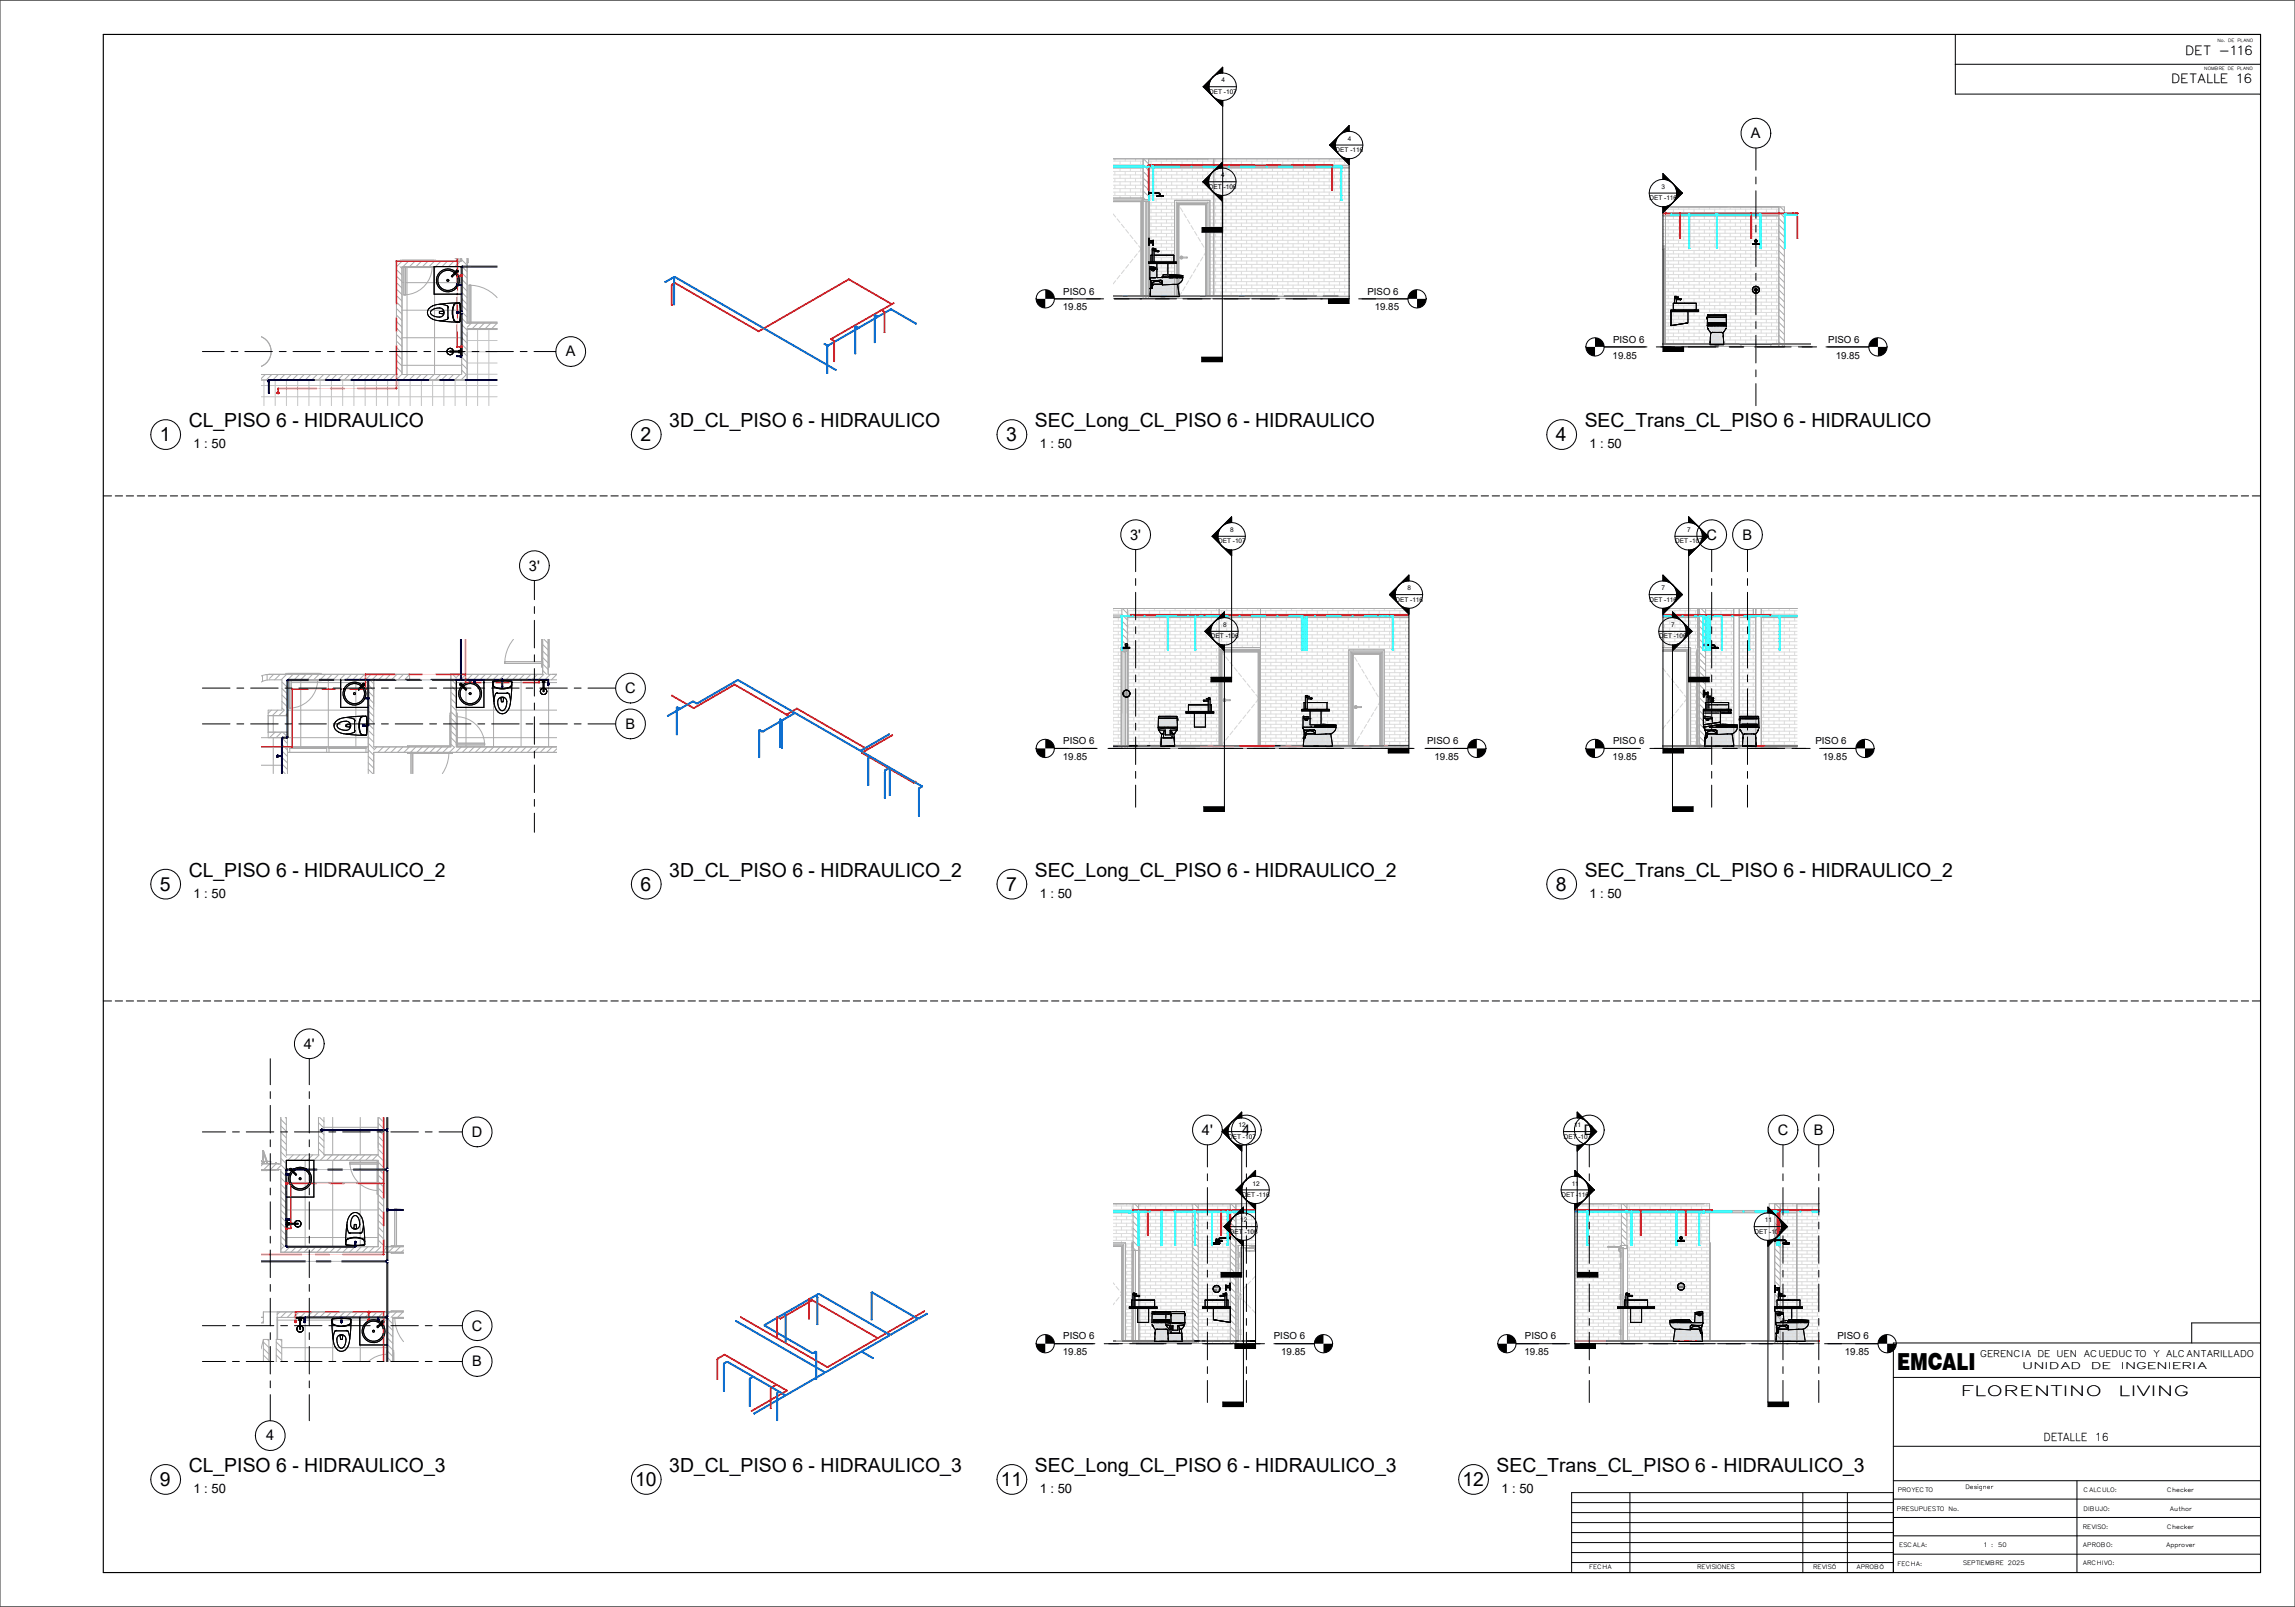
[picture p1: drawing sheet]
<svg xmlns="http://www.w3.org/2000/svg" width="1000mm" height="700mm" viewBox="0 0 1000 700" stroke-linecap="round" stroke-linejoin="round" font-family="sans-serif">
<defs><g id="words">
<text font-size="10.2" x="826.6" y="596.6">EMCALI</text>
<g font-size="8.5">
<text x="82.2" y="186.2">CL_PISO 6 - HIDRAULICO</text>
<text x="291.6" y="186.2">3D_CL_PISO 6 - HIDRAULICO</text>
<text x="450.9" y="186.2">SEC_Long_CL_PISO 6 - HIDRAULICO</text>
<text x="690.5" y="186.2">SEC_Trans_CL_PISO 6 - HIDRAULICO</text>
<text x="69.7" y="192.2">1</text>
<text x="279.1" y="192.2">2</text>
<text x="438.4" y="192.2">3</text>
<text x="677.9" y="192.2">4</text>
<text x="82.2" y="382">CL_PISO 6 - HIDRAULICO_2</text>
<text x="291.6" y="382">3D_CL_PISO 6 - HIDRAULICO_2</text>
<text x="450.9" y="382">SEC_Long_CL_PISO 6 - HIDRAULICO_2</text>
<text x="690.5" y="382">SEC_Trans_CL_PISO 6 - HIDRAULICO_2</text>
<text x="69.7" y="388">5</text>
<text x="279.1" y="388">6</text>
<text x="438.4" y="388">7</text>
<text x="677.9" y="388">8</text>
<text x="82.2" y="641.3">CL_PISO 6 - HIDRAULICO_3</text>
<text x="291.6" y="641.3">3D_CL_PISO 6 - HIDRAULICO_3</text>
<text x="450.9" y="641.3">SEC_Long_CL_PISO 6 - HIDRAULICO_3</text>
<text x="652.1" y="641.3">SEC_Trans_CL_PISO 6 - HIDRAULICO_3</text>
<text x="69.7" y="647.3">9</text>
<text x="276.7" y="647.3">10</text>
<text x="436" y="647.3">11</text>
<text x="637.2" y="647.3">12</text>
</g>
<g font-size="6.3">
<text x="762.9" y="60.2">A</text>
<text x="246.5" y="155.3">A</text>
<text x="492.5" y="235.1">3'</text>
<text x="743.5" y="235.1">C</text>
<text x="759.3" y="235.1">B</text>
<text x="230.5" y="248.6">3'</text>
<text x="272.4" y="301.9">C</text>
<text x="272.6" y="317.5">B</text>
<text x="132.4" y="456.8">4'</text>
<text x="205.6" y="495.2">D</text>
<text x="523.7" y="494.4">4'</text>
<text x="541.3" y="494.4">4</text>
<text x="690.2" y="494.4">D</text>
<text x="774.6" y="494.4">C</text>
<text x="790.3" y="494.4">B</text>
<text x="205.6" y="579.6">C</text>
<text x="205.7" y="595.2">B</text>
<text x="116" y="627.5">4</text>
</g>
<g font-size="6.2">
<text x="854.3" y="608.2">FLORENTINO</text>
<text x="923" y="608.2">LIVING</text>
</g>
<g font-size="5.6">
<text x="84.3" y="195.3">1 : 50</text>
<text x="453" y="195.3">1 : 50</text>
<text x="692.6" y="195.3">1 : 50</text>
<text x="84.3" y="391.2">1 : 50</text>
<text x="453" y="391.2">1 : 50</text>
<text x="692.6" y="391.2">1 : 50</text>
<text x="84.3" y="650.5">1 : 50</text>
<text x="453" y="650.5">1 : 50</text>
<text x="654.2" y="650.5">1 : 50</text>
</g>
<g font-size="5.5">
<text x="952.1" y="23.8">DET -116</text>
<text x="946" y="36.2">DETALLE 16</text>
</g>
<text font-size="4.8" x="890.4" y="627.7">DETALLE 16</text>
<g font-size="4.2">
<text x="463.3" y="128.3">PISO 6</text>
<text x="595.8" y="128.3">PISO 6</text>
<text x="463.1" y="135.2">19.85</text>
<text x="599" y="135.2">19.85</text>
<text x="702.9" y="149.3">PISO 6</text>
<text x="796.6" y="149.3">PISO 6</text>
<text x="702.7" y="156.2">19.85</text>
<text x="799.9" y="156.2">19.85</text>
<text x="463.3" y="324.2">PISO 6</text>
<text x="621.9" y="324.2">PISO 6</text>
<text x="702.9" y="324.2">PISO 6</text>
<text x="791" y="324.2">PISO 6</text>
<text x="463.1" y="331.1">19.85</text>
<text x="625.1" y="331.1">19.85</text>
<text x="702.7" y="331.1">19.85</text>
<text x="794.2" y="331.1">19.85</text>
<text x="463.3" y="583.5">PISO 6</text>
<text x="555" y="583.5">PISO 6</text>
<text x="664.5" y="583.5">PISO 6</text>
<text x="800.7" y="583.5">PISO 6</text>
<text x="463.1" y="590.4">19.85</text>
<text x="558.3" y="590.4">19.85</text>
<text x="664.3" y="590.4">19.85</text>
<text x="803.9" y="590.4">19.85</text>
</g>
<g font-size="4.1">
<text x="862.9" y="591.2">GERENCIA DE UEN ACUEDUCTO Y ALCANTARILLADO</text>
<text x="881.1" y="596.4">UNIDAD</text>
<text x="911.1" y="596.4">DE</text>
<text x="924.2" y="596.4">INGENIERIA</text>
</g>
<g font-size="2.8">
<text x="532.2" y="35.9">4</text>
<text x="526.9" y="40.9">DET -107</text>
<text x="587.3" y="61.3">4</text>
<text x="582" y="66.3">DET -116</text>
<text x="532" y="77.3">4</text>
<text x="526.7" y="82.3">DET -106</text>
<text x="724" y="82.2">3</text>
<text x="718.7" y="87.2">DET -116</text>
<text x="536.1" y="231.7">8</text>
<text x="735.2" y="231.7">7</text>
<text x="530.8" y="236.7">DET -107</text>
<text x="729.9" y="236.7">DET -107</text>
<text x="613.3" y="257.1">8</text>
<text x="724" y="257.1">7</text>
<text x="608" y="262.1">DET -116</text>
<text x="718.7" y="262.1">DET -116</text>
<text x="532.9" y="273.1">8</text>
<text x="728.2" y="273.1">7</text>
<text x="527.6" y="278.1">DET -106</text>
<text x="722.9" y="278.1">DET -106</text>
<text x="539.7" y="491">12</text>
<text x="685.9" y="491">11</text>
<text x="535.2" y="496">DET -107</text>
<text x="681.4" y="496">DET -107</text>
<text x="541.2" y="521.4">DET -116</text>
<text x="545.7" y="516.4">12</text>
<text x="680.3" y="521.4">DET -116</text>
<text x="684.8" y="516.4">11</text>
<text x="540.4" y="532.4">12</text>
<text x="769" y="532.4">11</text>
<text x="535.9" y="537.4">DET -106</text>
<text x="764.5" y="537.4">DET -106</text>
</g>
<g font-size="2.6">
<text x="826.9" y="650.1">PROYECTO</text>
<text x="856.4" y="648.5">Designer</text>
<text x="907.8" y="650">CALCULO:</text>
<text x="944.2" y="650">Checker</text>
<text x="826.6" y="658">PRESUPUESTO No.</text>
<text x="907.9" y="658.1">DIBUJO:</text>
<text x="945.3" y="658">Author</text>
<text x="907.6" y="666">REVISO:</text>
<text x="944.2" y="666">Checker</text>
<text x="827.5" y="673.9">ESCALA:</text>
<text x="864.4" y="673.8">1 : 50</text>
<text x="907.4" y="673.9">APROBO:</text>
<text x="943.7" y="674">Approver</text>
<text x="692.5" y="683.6">FECHA</text>
<text x="739.4" y="683.6">REVISIONES</text>
<text x="790.1" y="683.6">REVISÓ</text>
<text x="808.7" y="683.6">APROBÓ</text>
<text x="826.8" y="681.9">FECHA:</text>
<text x="855.3" y="681.8">SEPTIEMBRE 2025</text>
<text x="907.4" y="681.9">ARCHIVO:</text>
</g>
<g font-size="1.9">
<text x="966.2" y="18.2">No. DE PLANO</text>
<text x="960.5" y="30.6">NOMBRE DE PLANO</text>
</g>
</g></defs>
<g fill="#7b7bff">
<path d="M201.1 152.6v1z"/>
<path d="M200.9 152.8l.2 .6z"/>
<path d="M200.9 153.4l.2 1.3zM200.9 151.6l.2 1.2z"/>
</g>
<path d="M199 140.2l.3 .1zM199.1 132l.3 .1z" fill="#f99"/>
<path d="M200.6 135.9v.4z" fill="#7b7bff"/>
<path d="M199 136.4v3.8h.3v-3.8zM199.1 132.1l-.1 3.8 .4-.1v-3.7z" fill="#f99"/>
<path d="M199.1 135.9l.3 .2-.2 .3 .1-.5z" fill="#914ebc"/>
<path d="M199 135.9l.3 .4z" fill="#753dc7"/>
<path d="M199.4 136.3h.4zM199.4 136v.3zM199.4 135.9h.4z" fill="#3c3cfe"/>
<path d="M199.4 135.9v.4h.4v-.4zM199 136v.3z" fill="#1d1dff"/>
<path d="M199.8 135.9v.4h.8v-.4zM199.4 136.2l.4 .2zM198.9 136.2l.1 .2zM199.4 135.9h.4z" fill="#7b7bff"/>
<path d="M200.5 120h.4v.3h-.4z" fill="#fe8181"/>
<path d="M200.5 120.3h.4zM199.1 120l.3 .3zM200.9 120v.3zM200.5 119.9l.4 .1z" fill="#ff8585"/>
<path d="M201.1 120v.3z" fill="#e0718f"/>
<path d="M200.9 120l.2 .4z" fill="#d46d97"/>
<path d="M199.1 124.4v3.7h.3v-3.7zM199.4 120v.3h1.1v-.3zM199.1 116.1v7.8l.3-.1v-3.5h-.3l.3-.3v-3.9zM200.5 120.3h.4zM200.5 119.9l.4 .2v-.2z" fill="#f99"/>
<path d="M199.3 123.9l.1 .2z" fill="#bb6aad"/>
<path d="M199.1 123.9l.3 .2-.2 .3 .2-.3z" fill="#914ebc"/>
<path d="M199.1 123.9v.4l.3-.2z" fill="#753dc7"/>
<path d="M199.4 124.3h.4zM200.9 123.9l.2 .4zM199.4 123.9h.4z" fill="#3c3cfe"/>
<path d="M199 124l.1 .3zM199.4 123.9v.4h.4v-.4z" fill="#1d1dff"/>
<path d="M199.8 123.9v.4h1.1v-.4zM200.9 124.3l.2 3.8zM199.4 124.3l.4 .1zM198.9 124.2l.2 .2zM200.9 120.4l.2 3.5zM199.4 123.9h.4zM200.9 116.4v3.5z" fill="#7b7bff"/>
<path d="M121.2 170.6v.4z" fill="#fe8181"/>
<path d="M121.2 169.4l.1 1.2z" fill="#f99"/>
<path d="M121.1 170.6v.4z" fill="#fe8181"/>
<path d="M121 169.2l.2 1.4z" fill="#f99"/>
<path d="M121.3 169.2l51.5 .2z" fill="#f99"/>
<path d="M121.2 169.1l51.4 .1z" fill="#f99"/>
<path d="M172.8 165.7l.1 3.5zM172.8 113.9l.1 51.4z" fill="#f99"/>
<path d="M172.6 165.7l.2 3.4zM172.6 113.7l.2 51.6z" fill="#f99"/>
<g fill="#f99">
<path d="M172.9 113.7l26.2 .2z"/>
<path d="M172.8 113.6l26.3 .1z"/>
</g>
<path d="M199.1 113.6l.2 .3z" fill="#ff8585"/>
<path d="M199 140.3l.1 10.8zM199.1 128.1v3.9zM199.1 113.9l.2 2.2zM199.1 112.6l.2 1.1z" fill="#f99"/>
<path d="M199.2 151l.1 .1z" fill="#ff8585"/>
<path d="M199.2 140.3v10.7zM199.2 128.1v3.9zM199.3 112.6l.1 3.5z" fill="#f99"/>
<path d="M200.5 151.1l.4 .1z" fill="#fe8181"/>
<path d="M199.1 151.1l1.4 .2z" fill="#f99"/>
<path d="M200.5 151.1h.4z" fill="#fe8181"/>
<path d="M199.3 151l1.2 .1z" fill="#f99"/>
<path d="M117.4 166v.4z" fill="#3c3cfe"/>
<path d="M117.2 166.1l.1 .3z" fill="#1d1dff"/>
<path d="M117.2 166.4l.2 4.8z" fill="#7b7bff"/>
<path d="M116.9 166l.1 .4z" fill="#3c3cfe"/>
<path d="M117 166.1l.2 .3z" fill="#1d1dff"/>
<path d="M116.9 166.4l.3 4.8z" fill="#7b7bff"/>
<path d="M172.6 165.5l.3 .2z" fill="#bb6aad"/>
<path d="M172.9 165.5l43.7 .2zM117.4 165.5l55.2 .2z" fill="#7b7bff"/>
<path d="M172.6 165.3l.3 .2z" fill="#bb6aad"/>
<path d="M172.9 165.3l43.7 .2zM117.4 165.3l55.2 .2z" fill="#7b7bff"/>
<path d="M201.1 151v.3z" fill="#e0718f"/>
<path d="M200.9 151l.2 .4z" fill="#d46d97"/>
<path d="M200.9 154.7l.2 .2zM200.9 151.4l.2 .2zM200.9 136.7v14.2z" fill="#7b7bff"/>
<path d="M201.1 151l.1 .3z" fill="#e0718f"/>
<path d="M201.1 150.9l.1 .5z" fill="#d46d97"/>
<path d="M201.2 150.9l.2 .2z" fill="#bb6aad"/>
<path d="M201.1 151.4l.3 3.5-.1-3.6zM201.1 136.7l.3 14.3z" fill="#7b7bff"/>
<path d="M200.3 155h.3z" fill="#1d1dff"/>
<path d="M199.1 154.9l1.2 .2z" fill="#7b7bff"/>
<path d="M200.3 155.1l.3 .1z" fill="#1d1dff"/>
<g fill="#7b7bff">
<path d="M199.1 155.1l1.2 .2z"/>
<path d="M201.4 115.9l15.2 .2z"/>
<path d="M201.4 116.1l15.2 .2z"/>
<path d="M200.9 128.1l.2 7.5z"/>
</g>
<path d="M201.1 120l.1 .3z" fill="#e0718f"/>
<path d="M201.1 119.9l.1 .5z" fill="#d46d97"/>
<path d="M201.2 119.9l.2 .2z" fill="#bb6aad"/>
<path d="M201.1 120.4l.3 15.2-.1-15.3zM201.1 116.4l.3 3.6z" fill="#7b7bff"/>
<path d="M121.1 171.1l.1 .3z" fill="#fe8181"/>
<path d="M121 171l.1 .5z" fill="#ff8585"/>
<path d="M120.9 171.3l.1 .2z" fill="#f99"/>
<path d="M121.2 171.1v.3z" fill="#fe8181"/>
<path d="M121.2 171v.5l.2-.3z" fill="#ff8585"/>
<path d="M121.2 171.5l.2-.2z" fill="#f99"/>
<path d="M120.9 170.6v.5z" fill="#f99"/>
<path d="M121.3 170.6l.1 .6z" fill="#f99"/>
<path d="M121 170.6l.1 .4z" fill="#fe8181"/>
<path d="M121 170.6v.4z" fill="#ff8585"/>
<path d="M121.2 170.6v.4z" fill="#fe8181"/>
<path d="M121.3 170.6v.4z" fill="#ff8585"/>
<path d="M117.1 165.6l.1 .4zM117.1 165.6l.1 .4z" fill="#1d1dff"/>
<path d="M117.4 165.7l-.2 .3zM117.2 165.6l.1 .1z" fill="#3c3cfe"/>
<path d="M116.9 165.7l.3 .3z" fill="#3c3cfe"/>
<path d="M117 165.7l.2 .3zM117.1 165.6l.1 .4z" fill="#1d1dff"/>
<path d="M117.4 165.9v.5z" fill="#7b7bff"/>
<path d="M116.9 165.8v.6z" fill="#7b7bff"/>
<path d="M200.8 154.9l.1 .4zM200.8 154.9l.1 .4z" fill="#1d1dff"/>
<path d="M200.6 155.1l.3 .2z" fill="#3c3cfe"/>
<path d="M200.7 155.2l.2 .1z" fill="#1d1dff"/>
<path d="M200.7 155l.2-.1z" fill="#3c3cfe"/>
<path d="M200.9 154.9l.2 .2z" fill="#7b7bff"/>
<path d="M200.3 155.4h.5z" fill="#7b7bff"/>
<path d="M200.3 154.9h.6l-.3 .2z" fill="#7b7bff"/>
<g fill="#1d1dff">
<path d="M200.3 155.2l.3 .1z"/>
<path d="M200.3 154.9l.3 .1z"/>
</g>
<path d="M200.5 151.3h.4z" fill="#f99"/>
<path d="M200.5 150.9h.4v.2z" fill="#f99"/>
<path d="M200.5 151.2l.4 .1z" fill="#fe8181"/>
<path d="M200.5 151.3h.4z" fill="#ff8585"/>
<path d="M200.5 151l.4 .1z" fill="#fe8181"/>
<path d="M200.5 150.9l.4 .1z" fill="#ff8585"/>
<path d="M199.1 124.1h.1" fill="none" stroke="#0000fe" stroke-width=".44"/>
<path d="M201.1 119.9v.4" fill="none" stroke="#fe7f80" stroke-width=".44"/>
<g fill="none" stroke="#ff7f7f" stroke-width=".44">
<path d="M172.8 113.9h.1M172.8 113.7h.1M201.1 119.9h.1M201.1 119.9v.5M200.5 120.1h.1M200.9 120.1h.1M201 120.4h.1M201.1 120.4h.1M201.2 120.1l-.1 .1M201.3 120.1h.1M200.9 151.1v.1M200.9 151.1h.1"/>
<path d="M201.1 151.4h.1M201.1 150.9h.1M201.1 150.9v.5M201.2 151.1l-.1 .1M120.9 171.2h.5M120.9 171.1h.1M120.9 171.2h.1M121 171.3h.1M121.1 171h.1M121.2 171.2h-.1M121.2 169.4h.1M121.2 171h.1"/>
<path d="M121.2 171.1l-.1 .2M121.3 169.2h.1M121.4 171.2h.1M172.6 169.2h.1M172.8 169.1h.1"/>
</g>
<path d="M198.9 124.1h.1M198.9 136.1h.1M199.4 124.1h.1" fill="none" stroke="#0000fc" stroke-width=".44"/>
<path d="M198.9 136.1l.1 .1M199.8 124.1h.1M200.9 154.9h.1M117 165.8h.1" fill="none" stroke="#0000f9" stroke-width=".44"/>
<path d="M199.1 124.1v.1M199.1 124.4h.1M199.1 136.1v.1M199.1 136.4h.1M199.3 123.9h.1M199.3 135.9h.1M199.3 124.3h.1M199.3 136.3h.1" fill="none" stroke="#0b05f6" stroke-width=".44"/>
<g fill="none" stroke="#0000f3" stroke-width=".44">
<path d="M198.9 136.1l.1 .1M198.9 124.1h.1M199.3 135.9h.1M199.3 123.9h.1M199.3 136.3h.1M199.3 124.3h.1M199.4 124.1h.1M200.9 154.9h.1M200.9 155.1v.1M200.9 155.4h.1M201 154.9h.1M116.9 165.8h.1"/>
<path d="M117.1 165.8h.1M117.4 165.8h.1"/>
</g>
<path d="M199.1 135.9v.5M199.2 123.9l.1 .2M199.2 136.4h.1M199.2 124.4h.1M199.2 123.9l-.1 .5M199.2 135.9h.1M199.2 123.9h.1M199.2 124.1h.1M199.2 136l-.1 .2M199.3 124.2l-.1 .1M199.3 136.2l-.1 .1M199.4 124.1h.1" fill="none" stroke="#170bee" stroke-width=".44"/>
<path d="M201 150.9h.1" fill="none" stroke="#fd7f80" stroke-width=".44"/>
<g fill="none" stroke="#3017dd" stroke-width=".44">
<path d="M199.1 123.8v.1M199.1 124.4h.1M199.1 136.4h.1M199.2 135.9h.1M199.2 123.9l.2 .2M199.2 135.9v.1M199.2 124.4h.1M199.2 123.9h.1M199.2 136.4h.1M199.3 124.4h.1M199.3 123.9h.1M199.3 124.2l-.1 .1"/>
<path d="M199.3 136.4h.1M199.3 136.3h.1M199.3 124.3h.1M199.3 136.2l-.2 .1M199.3 135.9h-.2M199.4 135.9h.1M199.4 124.4h.1M199.4 123.9h.1"/>
</g>
<g fill="none" stroke="#0000e8" stroke-width=".44">
<path d="M198.9 136.1l.1 .2M198.9 136.1h.1M199 136l-.1 .1M199 124l.1 .3M199.1 124.2h-.1M199.1 124.4h.1M199.1 123.9h.1M199.1 135.9h.1M199.2 135.9h.1M199.2 136.4h.1M199.4 124.1h.1M199.4 136.1h.1"/>
<path d="M199.4 124.1v.1M199.4 136.1v.1M199.4 123.9h.1M199.4 124.4h.1M201.1 123.9h.1M201.1 124.1h.1M201.1 124.3h.1M200.6 155.1v.1M200.6 155.2h.1M200.8 154.9l-.1 .2M200.8 155.4h.1M200.9 154.9h.1"/>
<path d="M200.9 155.4h.1M200.9 154.9v.5M201 155l-.2 .3zM116.9 165.8h.1M116.9 165.8h.5M117 166.4h.1M117 165.8l.2 .2M117 165.7h.1M117.1 165.6h-.1M117.1 166.1h.1M117.2 165.6v.4M117.2 166h.1"/>
<path d="M117.3 165.7l-.2 .2M117.4 165.8h.1M117.4 165.9h.1"/>
</g>
<path d="M199.1 123.9h.1" fill="none" stroke="#3017da" stroke-width=".44"/>
<path d="M199.1 124l-.1 .2M199.7 124l-.1 .3M201.1 123.9v.4M201.1 152.7v.9zM201.1 152.6v.1" fill="none" stroke="#0000e1" stroke-width=".44"/>
<g fill="none" stroke="#f97c81" stroke-width=".44">
<path d="M201.1 119.9h.1M201.2 119.9h.1M201.2 119.9l-.3 .3 .2 .2M201.3 120h.1M201.2 120.4h.1M201.3 120.2v.1M200.9 151.2l.3 .1M201 150.9l-.1 .1M201.1 151.4h.1M201.1 150.9h.1M201.2 150.9h.1M201.2 151.4h.1"/>
<path d="M201.2 150.9l-.2 .1M201.3 151.3h.1M201.3 151.2h.1M201.3 150.9h.1"/>
</g>
<g fill="none" stroke="#0000d1" stroke-width=".44">
<path d="M198.9 124.1l.4-.2v.4M199 136l.3 .3M199 136h.1M199 124.2l.1 .1M199.1 135.8h.1M199.1 124.4h.1M199.1 123.8v.1M199.1 135.9h.2M199.1 123.9h.2M199.2 135.9h.1M199.2 136.4h-.1M199.2 124.4h.1"/>
<path d="M199.2 123.9h.1M199.3 123.9h.2M199.3 136.3h.1M199.3 136l.1 .1M199.3 136.2h.1M199.3 136.3l-.2 .1M199.3 124.3l-.2 .1M199.3 124.3h.1M199.4 135.9h.1M199.4 123.9h.1M199.4 124.1l-.5 .1M199.4 124h.1"/>
<path d="M199.4 136.4h.1M199.4 124.3l.1 .1M199.4 136.1v.1M199.4 136.3v.1M199.4 136.1h.1M199.4 124.4h.1M199.4 136.4h-.1M199.4 124.4h-.1M199.5 135.9h-.4M199.5 123.9h.1M199.8 124.1h.1M201.1 123.9v.4"/>
<path d="M200.6 154.9h.1M200.6 155.4h.1M200.6 155.1v.1M200.7 155.1l.1 .2M200.7 154.9h.1M200.8 154.9l-.1 .2M200.8 154.9h.2M200.8 155.2l.1 .1M200.8 154.9h.1M200.8 155.4h.1M200.9 154.9h.1M200.9 155.4h.1"/>
<path d="M200.9 154.8v.1M200.9 155h.1M201 155.3l-.4 .1M201 154.9v.4M116.9 165.7h.1M116.9 166h.1M116.9 166.1h.1M116.9 165.9h.1M116.9 165.8v.1M117 166.4h.1M117 166h.1M117 165.7l.2 .3"/>
<path d="M117 165.7h.1M117 165.7v.3M117.1 165.9l.1 .1M117.1 166h.1M117.1 166.1h.1M117.2 165.6v.1M117.2 165.6l.1 .3M117.2 166v.1M117.3 165.6v.4M117.3 165.6h-.3M117.3 165.9l-.1 .1M117.3 165.9h.1"/>
<path d="M117.4 166h.1M117.4 165.9v.2M117.4 165.7h.1M117.4 165.9h.1"/>
</g>
<g fill="none" stroke="#ff7e7e" stroke-width=".44">
<path d="M172.9 113.7l-.1 .2M199.1 120h.1M199.3 113.6h.1M199.3 113.9h.1M200.9 119.9v.1M200.9 119.9h.1M201 119.9h.1M201 119.9v.4M201 119.9h.2M201.1 120h-.1M201.1 119.9h.1M201.2 120h-.1"/>
<path d="M201.3 120v.3M199.1 120.3h.1M200.5 120.1h.1M200.9 120.1v.1M200.9 120.1v.2M200.9 120.4h.1M201.1 120.3h.1M201.1 120.2v.1M201.1 120.4h.1M201.2 120.4h.1M201.2 120.3l-.4 .1M199.1 151h.1"/>
<path d="M199.3 151.1h.1M200.8 151.4h.2M200.9 150.9v.1M200.9 151.1v.1M200.9 151.1h.1M200.9 151.4h.1M200.9 150.9h.1M200.9 151.1v.2M200.9 151.2l.1 .1M201 150.9h.1M201 151.3h.2M201.1 151.2v.1"/>
<path d="M201.1 151.4h.1M201.1 150.9h.1M201.2 150.9h-.1M201.2 151h.1M201.2 150.8v.1M201.2 151.4h.1M201.2 151l.1 .1M201.2 150.9l-.1 .4M201.3 151v.1M201.3 151.1v.2M120.9 171l.1 .3M120.9 171.2h.1"/>
<path d="M120.9 171h.1M120.9 171.1h.1M121 171.3l.2 .1M121 171h.2M121.1 171.4h.1M121.1 171.3l.1 .1M121.1 171l-.1 .1M121.1 171.1h.1M121.1 171h.1M121.1 171l-.1 .3M121.2 171l.1 .1M121.2 171.1h.1"/>
<path d="M121.2 171h.1M121.3 171.1v.1M121.3 171h.1M121.3 169.2l-.1 .2M121.3 171.2v.1M121.3 171.1l-.1 .3M121.4 171.3h.1M121.4 171.2h.1M121.4 170.9h.1M121.4 171h.1M121.4 171v.1M121.4 171.1v.1"/>
<path d="M172.6 169.2h.1M172.8 169.1v.1"/>
</g>
<g fill="none" stroke="#6331ba" stroke-width=".44">
<path d="M199.1 136.4h.1M199.1 135.9h.1M199.1 123.8v.6M199.1 135.8v.6M199.1 123.8h.1M199.1 124.4h.1M199.2 135.8v.1M199.2 123.9h.1M199.2 135.9h.1M199.2 136.4h.1M199.2 124.4h.1M199.3 123.9h.1"/>
<path d="M199.3 136.4h.1M199.3 124.4h.1M199.3 135.9h.1M199.3 123.9l.1 .1M199.3 135.9l.1 .1M199.4 135.8h.1M199.4 124.4h-.2M199.4 136.4h-.2M199.4 124.2v.1M199.4 124.4h.1M199.4 123.8h.1M199.4 123.8v.1"/>
<path d="M199.4 123.9v.1"/>
</g>
<path d="M200.9 120v.3M201.4 120.1v.1M200.9 151v.3M201.4 151.1v.1" fill="none" stroke="#f47a7d" stroke-width=".44"/>
<path d="M201.1 116.4v3.4M201.1 120.4v3.5M201.1 124.3v3.8M201.1 153.6v1.1M201.1 151.6v1M201.1 152.7v.9M201.1 152.6v.1M201.1 153.6h.1" fill="none" stroke="#0000c2" stroke-width=".44"/>
<path d="M201.1 119.9h-.1M201.3 119.9v.1M200.9 120.3l.1 .1M201.3 120.3h.1M200.9 151.3h.1M201 151.3l.1 .1M201.1 150.9h-.1M201.3 150.9v.1M201.3 151.3h.1" fill="none" stroke="#e46e88" stroke-width=".44"/>
<g fill="none" stroke="#0000a2" stroke-width=".44">
<path d="M200.9 116.4h.1M201.3 116.4h.1M201.4 115.9h.1M201.4 116.3h.1M198.9 136.2h.1M198.9 124.2h.1M198.9 136v.1M198.9 124v.1M199 136.4h.1M199.1 124.4h.4M199.1 123.9h.1M199.1 136.4h.1"/>
<path d="M199.1 124.4h.1M199.1 135.9h.1M199.1 135.8l.4 .1M199.2 135.8h.1M199.2 136.4h.1M199.2 123.8h.1M199.2 124.4h.1M199.2 123.9h.1M199.2 135.9h.1M199.3 136.4h.1M199.3 135.9h.1M199.3 135.9h.5v.4"/>
<path d="M199.3 123.9h.1M199.3 124.4h.1M199.4 136.4h-.2M199.4 124.4h-.2M199.4 136v.1M199.4 124h.1M199.4 135.9h.1M199.4 124v.1M199.4 135.8l-.1 .1M199.4 135.8h.1M199.4 136.4h.1M199.4 124.2l-.2 .2"/>
<path d="M199.4 124v.4M199.4 136.2l-.2 .2M199.4 123.9h.4v.4h-.4M199.4 135.8v.1M199.4 124.4h.1M199.5 123.8v.1M199.5 135.8l-.1 .6M199.5 123.9h-.4M199.8 136.3l-.7 .1M200.6 135.9h.1M200.6 136.3h.1M200.9 123.9l.2 .4z"/>
<path d="M200.9 136.6h.1M200.9 135.6h.1M201.3 136.6h.1M201.4 135.6h.1M199.1 154.9h.1M199.1 155.3h.1M200.6 155.4h.3M200.6 154.9h.1M200.6 154.8l.1 .1M200.6 155.4h.1M200.6 154.8h.1M200.6 155.2h.1"/>
<path d="M200.7 155.4h.1M200.7 155.2v.1M200.7 154.9h.1M200.7 154.9l-.1 .2M200.7 154.8l-.1 .6M200.7 154.8l.1 .1M200.8 155.4h-.2M200.8 154.9h.1M200.8 155.4h.1M200.8 154.9h-.1M200.9 154.8h.1M200.9 155.4h.1"/>
<path d="M200.9 154.9v.5M200.9 154.9h.1M200.9 154.8v.1M201 155.4h-.1M201 154.9h-.1M201 154.9h-.7v.4l.4 .1M201 154.8h-.4M201 154.8h-.1M201 154.8h.1M201 154.8l-.3 .1M201.1 154.9h.1M201.1 155.1v.1"/>
<path d="M201.3 154.9h.1M116.9 165.7h.5M116.9 166.1h.1M116.9 165.8h.1M116.9 166h.1M116.9 165.8l.2 .2M116.9 165.9v.1M116.9 165.8v.1M116.9 165.7v.7M116.9 165.7h.1M116.9 165.7v.1M116.9 165.9h.1"/>
<path d="M116.9 166h.5M116.9 171.2h.1M117 165.6h.1M117.1 165.5h.1M117.2 165.5l.1 .1M117.3 166h-.1M117.4 171.2h.1M117.4 166v.4h-.4M117.4 165.9h.1M117.4 166.1h.1M117.4 165.9v.1M117.4 165.7v.4"/>
<path d="M117.4 166h.1M117.4 165.8v.1M117.4 165.8l-.1 .2M117.4 165.3h.1M117.4 165.6h.1M117.4 165.7v.1M117.4 165.8h.1"/>
</g>
<g fill="none" stroke="#f77" stroke-width=".44">
<path d="M172.6 113.7h.1M172.8 113.6l.1 .1M199.1 113.7v.1M199.2 113.6l.1 .3zM199.4 120l-.1 .3M200.9 119.8l-.1 .6M200.9 119.8h.3M200.9 119.8h.1M200.9 119.9h.1M200.9 120v.1M201 119.8v.1M201 119.9h.1"/>
<path d="M201.1 119.9h.1M201.1 119.9h-.2M201.1 119.9h-.1M201.1 119.8h.1M201.1 119.8l.1 .1M201.2 119.9l-.7 .1M201.2 119.8v.6M201.2 119.9h.1M199.4 120.2v.1M199.4 120.1v.1M200.5 120v.3h.5M200.8 120.4h.4"/>
<path d="M200.9 120.4h.1M201 120.4h-.1M201.1 120.4h.1M201.2 120.4h.1M201.2 120.4h-.1M201.4 120.1h.1M201.4 120.2h.1M199 151.1h.1M199.1 151.3h.1M199.3 151h.1M200.5 151.3h.4M200.8 150.9h.4"/>
<path d="M200.9 150.8l-.1 .6M200.9 151.2l.2 .2M200.9 151h-.4v.2M200.9 151.4h.1M200.9 150.8h.1M200.9 151.2h.1M200.9 150.9h.1M201 150.8h.1M201 151.4h-.1M201.1 150.9h.1M201.1 150.9h-.2M201.1 150.9l-.2 .2"/>
<path d="M201.1 151.4h.1M201.1 150.8h.1M201.2 150.8v.6M201.2 151.4h.1M201.2 150.9h.1M201.2 151.4h-.1M201.2 151.4h-.4M201.4 151.1h.1M201.4 151.2h.1M120.9 170.9h.1M120.9 171.3h.5M120.9 171h.1"/>
<path d="M120.9 171.2h.1M120.9 171.1h.1M120.9 170.9v.4M120.9 171.3h.1M121 171h.4M121 170.6h.3M121 170.6v.4M121 169.2h.3M121 171.5h.1M121.1 171h-.1M121.2 169.4h.1M121.2 169.1h.1"/>
<path d="M121.2 171h.1M121.3 169.2v.2M121.3 170.6l.1 .7M121.4 170.9v.4M121.4 171.1h.1M121.4 171.1v.1M121.4 171.3h.1M121.4 171.2h.1M121.4 171h.1M121.4 171.2v.1M172.6 169.1v.1M172.6 169.2h.2"/>
<path d="M172.6 169.1l.2 .3M172.9 169.2h.1"/>
</g>
<g fill="none" stroke="#cc6673" stroke-width=".44">
<path d="M200.9 120h.1M201.4 120v.1M199 136.4h.1M199 135.8l.1 .1M199 136.4h.3M199.1 135.8h.1M199.1 136.4h.1M199.1 123.8h.1M199.1 124.4h.1M199.2 124.4h.2M199.2 123.9h.1M199.2 135.8h.1"/>
<path d="M199.2 123.8l-.1 .6M199.2 135.8l-.1 .6M199.2 123.8h.1M199.2 124.4h.1M199.2 136.4h.1M199.2 135.8h-.1M199.3 123.8v.1M199.3 124.4h.1M199.3 135.8h.1M199.3 123.8h.1M199.3 135.8l-.3 .1M199.4 124.4h-.1"/>
<path d="M199.4 136.4h-.1M199.4 136.4h-.2M200.9 120.3h.1M201.4 120.2v.1M200.9 151h.1M200.9 151.3h.1M201.4 151v.1M201.4 151.2v.1M172.6 165.7h.3M172.6 165.3h.3"/>
</g>
<g fill="none" stroke="#000083" stroke-width=".44">
<path d="M199 124.2l-.1 .1M200.6 135.9v.4M200.6 135.9v.1M200.6 136.3h.1M200.6 136.2v.1M201 128.1h.1M200.9 153.4l.2 .2M200.9 152.8h.2M201 151.6l.1 1M201.1 152.6v1M201.1 152.6v.1M201.1 152.7v.1"/>
<path d="M201.1 153.6h.1M201.1 152.6h.1M201.1 153.6l-.1 1.1M201.1 152.7v.9"/>
</g>
<g fill="none" stroke="#c66" stroke-width=".44">
<path d="M199.1 119.2l.3 .3M199.2 118.5h.1M199.2 116.1h.2M199.2 117.7h.1M199.2 117.6h.1M199.2 117.7l.2 .1M199.2 117.6l.2 .1M199.4 118.5l-.2 .1M199.4 118.4l-.2 .1M199.1 120.2l.3 .9M199.2 128.1h.1M199.3 123.6l-.1 .2"/>
<path d="M199.3 132.1h-.1M199.3 131.9l-.1 .1M199.3 124.8l-.2 .3M199.4 123.1l-.1 .5M199.7 120v.2M199.1 140.3h.2M199.1 140.2h.2"/>
</g>
<path d="M201.2 119.9h.1M201.3 120.3l-.1 .1M201.2 150.9h.1M201.3 151.3l-.1 .1" fill="none" stroke="#7c28ab" stroke-width=".44"/>
<g fill="none" stroke="#aaa" stroke-width=".44">
<path d="M172.8 117.4l2.4 2.4M174.3 116.1l.9 .9M174.5 113.7v-.4h15.4v.4M175.2 116.1h25.9v47h-25.9zM175.2 113.7l-2.4 2.4M176 116.1v12.3M176.8 116.1v12.3h-.8M177.4 116.5v46.6M178 113.7l-2.4 2.4M180.9 113.7l-2.4 2.4M183.7 113.7l-2.4 2.4M186.5 113.7l-2.4 2.4"/>
<path d="M188.3 116.1a12.3 12.3 0 0 1-12.3 12.3M189.4 113.7l-2.4 2.4M189.4 116.5v46.6M189.9 116.1v.4h-14.7M192.2 113.7l-2.4 2.4M195 113.7l-2.4 2.4M197.8 113.7l-2.4 2.4M198.3 112.6l2.8 .3M200.7 113.7l-2.4 2.4M200.7 112.6v1.1M201.1 113.1l2.4 2.4M201.1 116l2.4 2.4"/>
<path d="M201.1 118.8l2.4 2.4M201.1 116.1h.1M201.1 112.6v1.1h-28.3v49.4h-59.1M203.5 112.6v.1M203.5 112.6v28.1h13.1M203.9 112.6v1.8h-.4M172.8 137.2l2.4 2.4M172.8 134.4l2.4 2.4M172.8 131.6l2.4 2.4M172.8 128.7l2.4 2.4M172.8 125.9l2.4 2.4M172.8 123.1l2.4 2.4"/>
<path d="M172.8 120.3l2.4 2.4M175.2 123.1h.8M175.2 135.1h25.9M176.8 123.1h24.3M201.1 121.6l2.4 2.4M201.1 124.4l2.4 2.4M201.1 127.3l2.4 2.4M201.1 130.1l2.4 2.4M201.1 132.9l2.4 2.4M201.1 135.8l2.4 2.4M201.1 138.6l2.4 2.4M204.4 124.2a16.3 16.3 0 0 1 12.2 5.5"/>
<path d="M204.4 124.2h.7v16.5M204.4 124.2v16.5M113.7 146.7a7 7 0 0 1 4.5 6.4 7 7 0 0 1-4.5 6.5M172.8 159.9l2.4 2.4M172.8 157l2.4 2.4M172.8 154.2l2.4 2.4M172.8 151.4l2.4 2.4M172.8 148.5l2.4 2.4M172.8 145.7l2.4 2.4M172.8 142.9l2.4 2.4M172.8 140.1l2.4 2.4M175.2 147.1h25.9"/>
<path d="M175.2 159.1h25.9M201.1 141.4l2.4 2.4M201.1 144.2l2.4 2.4M201.1 147.1l2.4 2.4M201.1 149.9l2.4 2.4M201.1 152.7l2.4 2.4M201.1 155.6l2.4 2.4M201.1 158.4l2.4 2.4M203.5 140.3h13.1M203.5 143.5h13.1M205.4 140.7l-1.9 1.9M208.2 140.7l-2.4 2.4"/>
<path d="M211 140.7l-2.4 2.4M213.9 140.7l-2.4 2.4M216.6 140.8l-2.3 2.3M216.6 143.1h-13.1v22.4h-89.8M115.6 163.1l-1.9 1.9M118.4 163.1l-2.4 2.4M121.2 163.1l-2.4 2.4M124.1 163.1l-2.4 2.4M126.9 163.1l-2.4 2.4M129.7 163.1l-2.4 2.4M132.6 163.1l-2.4 2.4M135.4 163.1l-2.4 2.4"/>
<path d="M138.2 163.1l-2.4 2.4M141 163.1l-2.4 2.4M143.9 163.1l-2.4 2.4M146.7 163.1l-2.4 2.4M149.5 163.1l-2.4 2.4M152.4 163.1l-2.4 2.4M155.2 163.1l-2.4 2.4M158 163.1l-2.4 2.4M160.8 163.1l-2.4 2.4M163.7 163.1l-2.4 2.4M166.5 163.1l-2.4 2.4M169.3 163.1l-2.4 2.4"/>
<path d="M172.1 163.1l-2.4 2.4M172.8 162.7l.4 .4M175 163.1l-2.4 2.4M177.8 163.1l-2.4 2.4M180.6 163.1l-2.4 2.4M183.5 163.1l-2.4 2.4M186.3 163.1l-2.4 2.4M189.1 163.1l-2.4 2.4M191.9 163.1l-2.4 2.4M194.8 163.1l-2.4 2.4M197.6 163.1l-2.4 2.4M200.4 163.1l-2.4 2.4"/>
<path d="M201.1 161.2l2 1.9M203.3 163.1l-2.4 2.4"/>
</g>
<g fill="none" stroke="#c4c4c4" stroke-width=".44">
<path d="M203.5 148.3h13.1M203.5 153.2h13.1M203.5 158.1h13.1M208.1 143.5v33.2M213 143.5v33.2M113.7 167.9h102.9M113.7 172.8h102.9M115 165.5v11.2M119.9 165.5v11.2M124.8 165.5v11.2M129.7 165.5v11.2M134.6 165.5v11.2"/>
<path d="M139.5 165.5v11.2M144.4 165.5v11.2M149.3 165.5v11.2M154.2 165.5v11.2M159.1 165.5v11.2M164 165.5v11.2M168.9 165.5v11.2M173.8 165.5v11.2M178.7 165.5v11.2M183.6 165.5v11.2M188.5 165.5v11.2M193.4 165.5v11.2"/>
<path d="M198.3 165.5v11.2M203.2 165.5v11.2M203.5 163h13.1"/>
</g>
<g fill="none" stroke="#000" stroke-width=".44">
<path d="M198.1 118.9a4.4 4.4 0 0 0-6.5 .6 4.4 4.4 0 0 0 1.4 6.4 4.4 4.4 0 0 0 6.2-2.1M198.4 119.2l.7 1.1M198.5 118.4a5 5 0 0 0-7.2 .5 5 5 0 0 0 .7 7.1 5 5 0 0 0 7.2-1M198.7 118.2l-2 2.1 .3 .3 2-2M198.9 118.8a5.2 5.2 0 0 1 .8 5.3M198.9 118.3l-.8 1 .8-.9M199.1 118.5h.1M199.2 117.7l-.4 .4 .3 .4M199.2 117.6l-.4 .1v.7M199.2 117.7l.4 .4-.4 .4M199.2 117.6l.5 .5-.2 .4h-.6M199.3 118.6h.1"/>
<path d="M201.1 116.4v-.3h-11.9v12h11.9M201.1 119.8v.1M187.9 135.3a4.5 4.5 0 0 1 5.1-.6 2.13 2.13 0 0 1 .1 2.7 2.13 2.13 0 0 1-2.7 .6 2.7 2.7 0 0 1-2.8-2.2zM191.5 135.8l1.6-.2 .1 1-1.7-.1zM191.5 132.5l2.4 .3 1.1 .4 .4 .5v4.8l-.3 .5-3.6 .7M199 132l-.5 .1a6.5 6.5 0 0 0 0 8.1l.5 .1M199.1 132h-2.2a17.4 17.4 0 0 0-9.3 1.8 2.86 2.86 0 0 0-1.3 2.9 2.86 2.86 0 0 0 2.2 2.3 24.9 24.9 0 0 0 10.5 1.3M199.1 132l1.3 .2 .2 4M199.2 120.6h.1M199.3 123.6h.1M199.4 121.1h.1M199.4 123.1h.1"/>
<path d="M199.4 121.1v2M199.7 124.2l-.4 .6M199.7 124.2h.1M200.6 135.9l-.2-3.5-.4-.3a1.9 1.9 0 0 0-2.2 .9 7 7 0 0 0 .6 7h2l.2-3.7M200.6 135.9v.1M200.6 136.1h.1M200.6 136.3l-.2 3.8-1.4 .2M200.6 136.3h.1M201.1 120.4h.1M197.5 152.9a1.39 1.39 0 0 0-2.1-1 1.39 1.39 0 0 0 0 2.4 1.39 1.39 0 0 0 2.1-1M199.1 140.3h.1M199.1 140.2h.1"/>
<path d="M199.3 140.3h.1M200 153.3v.3zM200 152.6v.3zM200 153.6h.9M200 152.6h.9M200.9 153.6v-.3v1.4M200.9 151.6v1.3v-.3M200.9 151.6v1M200.9 153.6v1.1M200.9 154.7h.1M200.9 151.6h.2M200.9 152.8v.6"/>
<path d="M200.9 152.8l-4.9 .3 4.9 .2M200.9 153.3v.1M200.9 153.4h.1M200.9 152.8h.1M201.1 153.6h.1M201.1 152.6h.1"/>
<circle cx="195.1" cy="122.1" r=".44"/>
</g>
<g fill="none" stroke="#ff5353" stroke-width=".44">
<path d="M172.8 113.9h26.5M172.9 113.9v18.6M199.1 113.9v9.6M199.1 112.6v1M199.1 120h1.4M199.3 113.6h-26.5l-.2 18.8M199.4 112.6v7.4M200.9 119.8l-.1 .1M200.9 120v.2M200.9 119.8h.1M201 119.8l-.1 .1M201 119.8l.1 .1"/>
<path d="M201.1 119.8h-.2M201.1 119.8h.1M201.1 120h.1M201.1 119.8l.2 .1M201.1 119.9h.2M201.2 119.8v.6M201.2 119.8h.1M201.2 119.8l.1 .1M201.3 119.8l-.8 .1v.5h.8M201.3 119.8l-.1 .1M201.3 119.8h.1M201.3 119.9h.1"/>
<path d="M201.3 119.8v.1M201.3 119.9l.1 .2M172.6 138.4v6M172.9 138.5v6M199.1 129.5l-.1 6M199.1 120v.3h1.4M199.4 132.6v6M199.4 120.2h.1M199.4 120.1v6.5M199.4 120.1h.1M200.8 120.4h.1M200.9 120.4h.1"/>
<path d="M201 120.1v.1M201 120.2h.1M201 120v.1M201.1 120.4h-.2M201.1 120.2h.1M201.1 120.4h.1M201.2 120.4h.1M201.2 120v.1M201.2 120l-.1 .3M201.3 120.4h-.2M201.3 120.4h.1M201.3 120.4h-.1"/>
<path d="M201.4 120.2l-.1 .1M201.4 120.1v.1M201.4 120.1l-.1 .2M172.6 150.4v18.7M172.9 150.5v18.7l-16.9 .2M199 141.5v9.6l1.5 .2M199.3 151h1.2M199.3 151h.1M199.3 144.6v6.5M200.8 151.4h.1M200.9 150.8l-.1 .1M200.9 151v.2"/>
<path d="M200.9 151.4h.1M200.9 150.8h.1M200.9 150.8l.1 .1M201 151l.1 .2M201.1 151.4h-.1M201.1 150.8h-.2M201.1 151h.1M201.1 151.2v.1M201.1 151.2h.1M201.1 151.4h.1M201.1 150.8v.1M201.2 150.8v.6"/>
<path d="M201.2 150.9h.1M201.2 151.4h.1M201.2 150.8h.1M201.2 151v.1M201.2 151l.1 .1M201.3 150.8l-.8 .1v.5h.8M201.3 151.4h-.2M201.3 150.8h-.2M201.3 150.9h.1M201.3 151.2h-.1M201.3 151.4h-.1M201.3 151.4h.1"/>
<path d="M201.3 150.8l-.1 .1M201.3 151.3l-.1 .1M201.3 151.3v.1M201.3 150.9l.1 .2M201.3 150.9l.1 .1M201.4 151.3h-.1M201.4 151.1h.1M201.4 151.1l-.1 .2M201.4 151.1v.1M120.9 171h.1M120.9 171.1h.1M120.9 171.2l.5 .1"/>
<path d="M120.9 170.9h.1M120.9 171.2v.1M120.9 171v.1M120.9 171.4h.1M120.9 171.3h.1M120.9 171.1v.1M120.9 171.3l.1 .1M120.9 171.3v-.7h.5v.7M121 171.4v.1M121 171.4l.2 .1M121 171.2l.1 .2M121 171.2h.1"/>
<path d="M121 171h.3M121.1 171.1h-.1M121.1 171.1h.1M121.1 171.3h.1M121.1 171.5h.1M121.1 171.4h.1M121.2 169.4h16.8M121.2 171.1h.1M121.3 171.3l-.1 .1M121.3 171.2h.1M121.3 169.4v1.2M121.3 171.4l-.1 .1"/>
<path d="M121.4 171.4h.1M121.4 171.3v.1M121.4 171.4h-.1M121.4 171.2v.1M121.4 171.3l-.1 .1M121.4 171.1h.1M121.4 171.2h.1M121.4 171.3h.1M121.4 171h.1M121.4 171.1v.1M121.4 170.9h.1M137.9 169.1h-16.7l-.2 1.5"/>
<path d="M143.9 169.1h6M144 169.4h6M155.9 169.1h16.7"/>
</g>
<g fill="none" stroke="#000040" stroke-width=".44">
<path d="M216.6 116.3l-15.7 .1v19.2h.5v-15.3M216.6 115.9h-15.2v4.1M198.9 136.1v.1M198.9 124.1v.1M198.9 136.1h.1M198.9 136.2l.1 .1M198.9 124.1h.1M198.9 124.2l.1 .1M198.9 136.3h.1M198.9 124.3h.1M198.9 124.1l.1 .2M199 136.3l.1 .1"/>
<path d="M199 124.3l.1 .1M199 135.9l-.1 .1M199 135.9l-.1 .2M199 136.3v.1M199 123.9l-.1 .1M199 123.9l-.1 .2M199 124.3v.1M199 136.2v.1M199 135.8v.1M199 136.4h.1M199 136.3h.1M199 124.3h.1"/>
<path d="M199 135.8h.1M199 135.9h.1M199 123.9h.1M199 124.4h.1M199 123.9l.4 .2M199 135.9l.4 .2M199 135.9v.1M199 136.3h.3M199 136.2l.1 .1M199 123.9v.1M199 123.8l.8 .1v.5h-.8M199.1 135.8l-.1 .1"/>
<path d="M199.1 124.4h-.1M199.1 124.3h.1M199.1 123.9h-.1M199.1 135.8h.1M199.1 136.4h.1M199.1 124.4h.1M199.1 135.8l.7 .1v.5M199.1 135.9h-.1M199.1 135.9l-.1 .3M199.1 123.9l-.1 .3M199.2 123.8h.1M199.2 123.8h-.2"/>
<path d="M199.2 135.8h.1M199.2 136.4h.1M199.3 124.4h.1M199.3 136.3h.1M199.3 135.8h.1M199.3 124h.1M199.3 136.4h.1M199.3 123.8h.1M199.3 124.2h.1M199.4 124.4h-.2M199.4 124.1l-.4 .2M199.4 136.1l-.1 .1"/>
<path d="M199.4 124.3v.1M199.5 123.8v.1M199.5 135.8l-.1 .6M199.8 123.9h1.3M199.8 124.3h1.2M199.8 135.9h.8v.4l-1.5 .1M201.1 124.1h.1M200.3 154.9v.5h.7M200.6 155.4h.1M200.6 154.8l.1 .6M200.7 155.4h.1M200.7 154.8h.1"/>
<path d="M200.7 154.8l.1 .1M200.8 155v.2M200.8 155.4h-.1M200.8 154.8h-.1M200.8 155.4h.1M200.8 154.8h.1M200.8 155.3h.1M200.9 154.8v.6M200.9 155.3h.1M200.9 154.9v.1M200.9 154.8l-.3 .1M200.9 155.4h.1"/>
<path d="M200.9 154.8h.1M200.9 154.9h.2M201 155l-.1 .1M201 155.4h-.1M201 154.9v.4M201 155.4h-.2M201 155.4h.1M201 155h.1M201 154.9h.1M201 154.8v.1M201.1 155.3l-.2 .1M201.1 154.9l.1 .2"/>
<path d="M201.1 154.9v.1M201.1 155.1h.1M201.2 155.1l-.1 .2M201.4 151v-14.4h-.5v18.3M201.4 151.3v3.6h-2.3v.4h1.2M116.9 166.1h.1M116.9 165.8h.1M116.9 165.7v5.5h.5v-4.8M116.9 165.7v.1M116.9 166h.1M116.9 165.8v.1M116.9 165.9h.1"/>
<path d="M116.9 165.6v.1M116.9 165.8l.1 .1M117 165.6l-.1 .1M117 165.6h.1M117 165.6l-.1 .2M117 165.9l.1 .1M117.1 165.9h-.1M117.1 165.6h.1M117.1 165.8h.1M117.2 165.6h.1M117.2 165.5l.1 .1M117.2 165.5h.1"/>
<path d="M117.2 165.5h-.1M117.2 165.5l-.2 .1M117.2 165.7h.1M117.3 165.7h-.1M117.3 165.6l.1 .2M117.3 165.6h.1M117.3 165.9h.1M117.3 165.6l.1 .1M117.4 165.8h.1M117.4 166.1h.1M117.4 165.7h.1M117.4 165.9h.1"/>
<path d="M117.4 165.9v.1M117.4 166h.1M117.4 165.8v.1M117.4 166h-.5M137.1 165.7l-20.2 .1M137.1 165.3h-19.7v1.1h-.5M141.8 165.7h6.4M141.8 165.3h6.4M152.9 165.7h19.7M152.9 165.3h19.7M172.9 165.7h13.9M172.9 165.3h13.9"/>
<path d="M191.6 165.3h6.3M191.6 165.7h6.3M202.7 165.3h13.9M202.7 165.7h13.9"/>
</g>
<g fill="#0080ff">
<path d="M381.3 137.1l1.3 .7z"/>
<path d="M381.3 137.1l1.2 .7-.3 .1z"/>
<path d="M381.2 137.3l1 .6z"/>
<path d="M289.8 122.7l.2 .4z"/>
<path d="M289.9 122.7l3.8-1.9-3.7 2.2z"/>
<path d="M289.8 122.7l3.7-2.1z"/>
<path d="M290 123l3.7-2.1z"/>
<path d="M360.7 150.4l.2 .3z"/>
<path d="M360.8 150.3l13.1-7.3-12.9 7.6z"/>
<path d="M361 150.6l12.9-7.5z"/>
<path d="M360.2 150.3h.2l-.2 .3z"/>
<path d="M359.2 149.6l1.2 .6z"/>
<path d="M359.2 149.7l1.1 .5-.2 .3z"/>
<path d="M359.1 149.9l1.1 .7z"/>
<path d="M388.3 134.9l10.7 6.3z"/>
<path d="M388.3 134.7l10.8 6.1-.1 .3z"/>
<path d="M388.4 134.6l10.8 6.2z"/>
<path d="M374.3 142.5l.2 .3z"/>
<path d="M374.4 142.5l13.8-7.7-13.6 7.9z"/>
<path d="M374.6 142.7l13.6-7.8z"/>
<path d="M373.6 142.5l.3 .1-.3 .2z"/>
<path d="M372.8 142l1 .4z"/>
<path d="M372.8 142l.9 .5-.1 .2z"/>
<path d="M372.7 142.2l.9 .6z"/>
<path d="M293.7 120.8l.2 .2z"/>
<path d="M360.3 150.6l.4 .1z"/>
<path d="M372.5 142.2l.2 .1z"/>
<path d="M381 137.3l.2 .1z"/>
<path d="M332.8 143.2l31.3 18 .1-.2-31.1-17.9zM294 120.6l38.5 22.4 .3-.1z"/>
<path d="M333.1 143l31.2 18zM294.1 120.5l38.8 22.3z"/>
<path d="M332.8 143.3l31.3 18zM293.9 120.8l38.6 22.2z"/>
<path d="M360.8 150.3l2.6-1.4zM363.6 148.7l10.1-5.8z"/>
<path d="M382.6 137.7l2.7-1.5zM374.4 142.4l8.1-4.6zM385.5 136l2.5-1.4z"/>
<path d="M293.9 123.6v9.2zM293.9 120.9v2.3z"/>
<path d="M293.5 123.8l.1 9zM293.5 121v2.4z"/>
<path d="M293.6 123.8l.1 9 .2-9.2zM293.6 121v2.4l.3-.2v-2.2z"/>
<path d="M360.6 159.3v3.3zM360.7 150.7v8.2z"/>
<path d="M360.2 159.1l.1 3.5zM360.2 150.7l.1 8z"/>
<path d="M360.3 159.2l.2 3.4 .1-3.3zM360.3 150.8v7.9l.3 .1v-8z"/>
<path d="M372.8 143.8v10.3zM372.8 142.4v.9z"/>
<path d="M372.5 144v10.1zM372.5 142.3v1.2z"/>
<path d="M372.5 144l.2 10.2 .1-10.4zM372.5 142.3v1.2l.3-.2v-.9z"/>
<path d="M381.3 138.9v10.3zM381.3 137.5v.9z"/>
<path d="M380.9 139.1l.1 10.1zM380.9 137.4v1.2z"/>
<path d="M381 139.1l.2 10.2 .1-10.4zM381 137.4v1.2l.3-.2v-.9z"/>
</g>
<g fill="none" stroke="#f00" stroke-width=".44">
<path d="M292.5 124.3v8.7h.3M292.8 123.9l.1 .2M292.8 123.8l1.4-.7 36.5 21.1M292.9 133h.1M292.9 124.3v8.7M293 124.1l1.1-.7 36.4 21.1M383.9 135l1.4 .6M385.1 135.9l-1.1-.6-21.6 12.4M385.2 136.7v8.1h.3M385.2 136.1v.1M385.6 136.1v.2M385.6 136.5v8.3"/>
<path d="M388.3 132.5l-18.4-10.7-39.2 22.7M388.7 132.4l-18.9-10.9-39.3 22.7M389.5 132.2l-.2-.3-27.3 15.7M389.5 132.2l-5.1 2.9M361.9 147.6l.1 .1M362 147.8h.1M362 147.6h-.1M362 147.8l1.2 .8M362.1 147.6h-.1M362.1 147.6l-.2 .2M362.1 147.6l1.3 .7M363.3 148.7v.1"/>
<path d="M363.6 149.1l-.1 8.4-.2-8.2M363.6 148.7v.2M385.6 144.8h.1"/>
<circle cx="292.7" cy="124.3" r=".13"/>
<circle cx="385.3" cy="135.8" r=".13"/>
<circle cx="385.4" cy="136" r=".13"/>
<circle cx="330.6" cy="144.4" r=".12"/>
<circle cx="363.3" cy="148.4" r=".13"/>
<circle cx="363.5" cy="148.7" r=".13"/>
</g>
<g fill="none" stroke="#0065ca" stroke-width=".44">
<path d="M293.5 121v2.4M293.7 120.8h.2M293.7 120.9l-3.7 2.2M293.7 120.9l-.3-.3-3.6 2.1M293.9 120.8v.2M293.9 121h-.3M293.9 123.5l-.2 9.3-.2-9M293.9 120.9v2.3M293.9 120.8l.3-.3 38.7 22.3M293.9 120.8l38.6 22.3M380.9 137.3v1.3M381.2 137.2l-.3 .2h.4"/>
<path d="M381.2 137.4l.2-.4 1.3 .8M381.2 137.4l.9 .6M381.4 138.9l-.2 10.4-.3-10.2M381.4 137.5v.9M385.3 136.1l-11 6.4M388.2 134.9l-.3-.3-2.4 1.4M388.2 134.9l-13.7 7.9M388.3 134.9l10.7 6.3M388.3 134.9l.2-.3 10.7 6.2M332.8 143.3l31.3 18M333.2 143l31.1 18M360.2 159.1l.3 3.5 .2-3.2"/>
<path d="M360.2 150.7v7.9M360.4 150.2l-1.3-.5 1.1 .9M360.7 150.7v8.2M363.3 148.8l-2.6 1.5M363.6 148.7l10.2-5.7-12.9 7.7M372.5 142.2v1.3M372.7 142.1l-.2 .2h.3M372.7 142.3l.2-.4 .9 .6M372.7 142.3l.9 .5M372.9 143.8l-.2 10.4-.2-10.2M372.9 142.4v.9M374.3 142.5l.2 .3"/>
<path d="M374.3 142.5l.3 .2M374.6 142.7h.1M374.6 142.7l-.1 .1M399.1 140.8l-.1 .4zM364.2 161l-.1 .3z"/>
<circle cx="289.9" cy="122.8" r=".18"/>
<circle cx="360.3" cy="150.4" r=".18"/>
<circle cx="360.4" cy="150.8" r=".18"/>
<circle cx="360.8" cy="150.5" r=".18"/>
<circle cx="373.7" cy="142.7" r=".18"/>
</g>
<g fill="#7f7f7f">
<path d="M500.5 103.8h.3v1.5h-.3z"/>
<path d="M500.5 105.3h.3v1.5h-.3z"/>
<path d="M500.8 104.8h.9v.5h-.9z"/>
<path d="M500.8 105.3h.9v.5h-.9z"/>
<path d="M501.7 105.2l.6 .1z"/>
<path d="M501.7 105.3l.6 .1z"/>
<path d="M502.3 104.7l.1 2z"/>
<path d="M502.4 104.7l.1 2z"/>
<path d="M500.5 83.6v.5z"/>
<path d="M500.5 84.1v.5z"/>
<path d="M500.5 83.8l.2 .3z"/>
<path d="M500.5 84.1l.2 .3z"/>
<path d="M504.7 84.1l.8 .8z"/>
<path d="M504.7 83.9a.7 .7 0 0 1 .7 .3 .7 .7 0 0 1 .1 .7z"/>
<path d="M505.3 84.9l.2 .3z"/>
<path d="M505.5 84.9l.2 .3z"/>
<path d="M504.1 85.2h1.4v.3h-1.4z"/>
<path d="M505.5 85.2h1.4v.3h-1.4z"/>
<path d="M502.7 84.1l2 .2zM500.7 84.1l1.6 .2z"/>
<path d="M500.7 83.9l1.6 .2zM502.7 83.9l2 .2z"/>
</g>
<g fill="#dde1e5">
<path d="M511.2 121h2v2.8l-2 .1z"/>
<path d="M513.2 121h1.5v1.7l-1.5 1.1z"/>
<path d="M514.7 121h.7l-.7 1.7z"/>
<path d="M501 121l.2 .7z"/>
<path d="M501.2 121h.4v1.2l-.4-.5z"/>
<path d="M501.6 121h9.6v2.9l-4.8 .2v-1.6l-.5-.4-4.3 .1z"/>
<path d="M502.5 123.9l3.9-.1v.3l4.5-.2 .1 5.3h-9.9v-3.6l.9-.1z"/>
<path d="M510.9 123.9h1.8l.5 5.3h-2.2z"/>
<path d="M512.7 123.9h.4l.8 5.3h-.7z"/>
<path d="M501.4 125.1h.6v.4l-.6 .1z"/>
<path d="M502.3 123.2l1.1-.6a2.68 2.68 0 0 1 2.9 1.1l-3.8 .1-.5 1.3h-.6l.1-.8z"/>
<path d="M506.6 120.9h2.3v-.5h1.2v.6z"/>
<path d="M510.1 120.4h5.3v.6h-5.3z"/>
<path d="M510.1 119.7l5.3 .3v.3h-5.3z"/>
<path d="M508.9 119.7h1.2v.6h-1.2z"/>
<path d="M501.4 122.2l.1 2.1 .3-.6a2.67 2.67 0 0 1 2.3-1.3v-.2zM504.1 122.2v.2a1.8 1.8 0 0 1 2.1 1.4h.2v-1.4l-.5-.3z"/>
<path d="M501.2 117.1v3.9h.4v-3.9zM501.2 116.2v.8h.4v-.8z"/>
<path d="M501.6 117.1v3.9h1v-3l-.9-.3 .5-.5 .4 .4v-.4zM501.6 116.2v.8l1 .1v-.7z"/>
<path d="M502.6 117.2v.4h.4l-.4 .4v3h1.3v-3.8zM502.6 116.4v.7l1.3 .1v-.7z"/>
<path d="M503.9 117.2v3.8h.7l-.5-.1zM503.9 116.5l.2 .7z"/>
<path d="M501 117v4zM501 116.2l.2 .8z"/>
</g>
<path d="M501.8 117.4l.4-.2 .8 .4-.3 .3a.57 .57 0 0 1-.6 .1 .57 .57 0 0 1-.4-.5z" fill="#f4f4f4"/>
<g fill="#f7f7f7">
<path d="M502.9 109.4h2.1l-2.1 .2z"/>
<path d="M502.9 109.1h1.9l.2 .3h-2.1z"/>
<path d="M502.9 108.5h.8z"/>
<path d="M502.1 108.2h.6v.6h-.6z"/>
<path d="M502.7 108.2l.2 .6z"/>
<path d="M502.2 108.8h.4z"/>
<path d="M502.1 108.8h.6v5.3h-.6z"/>
<path d="M502.7 108.8l.2 5.3z"/>
<path d="M502 114.1l.8 .1z"/>
<path d="M504.5 109.6l.2-.1z"/>
</g>
<path d="M500.5 114.2h12v.6h-12z" fill="#7a5235"/>
<g fill="#f9f9f9">
<path d="M502.9 114.1h8.5zM501.5 114.1l.5 .1z"/>
<path d="M502.9 111.2v2.9h8.6v-2.9zM501.5 111.2v2.9h.6v-2.9z"/>
<path d="M502.9 111.2h8.2zM501.7 111.2h.4z"/>
<path d="M510.5 111.2h.2zM510.7 111.2h.4z"/>
</g>
<path d="M504.1 114.8h4.8v6.1h-4.8z" fill="#f7f7f7"/>
<g fill="#f00">
<path d="M580.5 71.9v.3z"/>
<path d="M528.9 71.9l51.6 .1z"/>
<path d="M529 72l51.5 .2z"/>
<path d="M528.9 71.9v.3z"/>
<path d="M502.4 71.9l26.5 .1z"/>
<path d="M502.5 72l26.4 .2z"/>
<path d="M501.1 71.9h1.2z"/>
<path d="M501.1 72l1.2 .2z"/>
</g>
<path d="M502.2 71.9l.3 .2z" fill="#7f7f7f"/>
<g fill="#80ffff">
<path d="M500.8 72.4l1 .2z"/>
<path d="M500.8 72.6l1 .2h-1.2z"/>
<path d="M502.6 72.4l81.6 .2z"/>
<path d="M502.8 72.6l81.4 .2z"/>
<path d="M485 72.4l15.2 .2z"/>
<path d="M485 72.6l15.2 .2z"/>
<circle cx="500.5" cy="72.6" r=".21"/>
</g>
<g fill="#f00">
<path d="M580.3 72.8l.2 10.1z"/>
<path d="M580.5 72.8l.1 10.1z"/>
<path d="M580.5 72.3h.3l-.1-.2z"/>
<path d="M580.2 72.2l.3 .1z"/>
<path d="M580.5 71.7l.3 .3-.3 .3z"/>
<path d="M580.3 72.2l.2 .1z"/>
<path d="M580.5 71.8v.4z"/>
</g>
<g fill="#80ffff">
<path d="M584.3 73.2l.2 14.1z"/>
<path d="M584.5 73.2l.2 14.1z"/>
<path d="M584.3 72.4l.4 .2z"/>
<path d="M584.2 72.6h.3v.6h-.3z"/>
<path d="M584.5 72.6h.2l.1 .6h-.3z"/>
<path d="M584.6 72.4l.2 .2z"/>
<path d="M500.6 72.8h.4v.4h-.4z"/>
<path d="M502.3 73.2l.2 14.1z"/>
<path d="M502.5 73.2l.2 14.1z"/>
<path d="M502.5 72.3l.2 .3z"/>
<path d="M502.3 72.7l.4-.1 .1 .6h-.6z"/>
<path d="M501.8 72.3v.5l.7-.2v-.3z"/>
<path d="M500.5 84.4l.2 2.9zM500.6 73.2l.1 10.7z"/>
<path d="M500.7 84.3l.3 3zM500.7 73.2l.3 10.7z"/>
<path d="M501 72.8h.4zM500.8 72.3h.6z"/>
</g>
<g fill="#f00">
<path d="M500.3 72.7l.2 10.2z"/>
<path d="M500.5 72.8l.1 10.1z"/>
<path d="M500.2 72l.5 .3 .1 .4-.3-.4-.3 .4z"/>
<path d="M500.5 71.8l.3 .5h.3v-.6z"/>
</g>
<g fill="none" stroke="#dcdcdc" stroke-width=".44">
<path d="M485 70.2h13.1M485 71.7h13.1M485 73.2h13.1M485 74.7h13.1M485 76.2h13.1M485 77.7h13.1M485 79.2h13.1M485.8 69.2v1M485.8 71.7v.4M485.8 74.7v1.5M485.8 77.7v1.5M488 70.2v1.5"/>
<path d="M488 73.2v1.5M488 76.2v1.5M488 79.2v1.5M490.3 69.2v1M490.3 71.7v.4M490.3 74.7v1.5M490.3 77.7v1.5M492.5 70.2v1.5M492.5 73.2v1.5M492.5 76.2v1.5M492.5 79.2v1.5M494.8 69.2v1"/>
<path d="M494.8 71.7v.4M494.8 74.7v1.5M494.8 77.7v1.5M497 70.2v1.5M497 73.2v1.5M497 76.2v1.5M497 79.2v1.5M500.5 70.2h87.4M500.5 71.7h87.4M500.5 73.2h87.4M500.5 74.7h87.4M500.5 76.2h87.4"/>
<path d="M500.5 77.7h87.4M500.5 79.2h87.4M501.5 70.2v1.5M501.5 73.2v1.5M501.5 76.2v1.5M501.5 79.2v1.5M503.8 69.2v1M503.8 71.7v.4M503.8 74.7v1.5M503.8 77.7v1.5M506 70.2v1.5M506 73.2v1.5"/>
<path d="M506 76.2v1.5M506 79.2v1.5M508.3 69.2v1M508.3 71.7v.4M508.3 74.7v1.5M508.3 77.7v1.5M510.5 70.2v1.5M510.5 73.2v1.5M510.5 76.2v1.5M510.5 79.2v1.5M512.8 69.2v1M512.8 71.7v.4"/>
<path d="M512.8 74.7v1.5M512.8 77.7v1.5M515 70.2v1.5M515 73.2v1.5M515 76.2v1.5M515 79.2v1.5M517.3 69.2v1M517.3 71.7v.4M517.3 74.7v1.5M517.3 77.7v1.5M519.5 70.2v1.5M519.5 73.2v1.5"/>
<path d="M519.5 76.2v1.5M519.5 79.2v1.5M521.8 69.2v1M521.8 71.7v.4M521.8 74.7v1.5M521.8 77.7v1.5M524 70.2v1.5M524 73.2v1.5M524 76.2v1.5M524 79.2v1.5M526.3 69.2v1M526.3 71.7v.4"/>
<path d="M526.3 74.7v1.5M526.3 77.7v1.5M528.5 70.2v1.5M528.5 73.2v1.5M528.5 76.2v1.5M528.5 79.2v1.5M529.7 69.2v1M529.7 71.7v.4M529.7 74.7v1.5M529.7 77.7v1.5M531.9 70.2v1.5M531.9 73.2v1.5"/>
<path d="M531.9 76.2v1.5M531.9 79.2v1.5M534.2 69.2v1M534.2 71.7v.4M534.2 74.7v1.5M534.2 77.7v1.5M536.4 70.2v1.5M536.4 73.2v1.5M536.4 76.2v1.5M536.4 79.2v1.5M538.7 69.2v1M538.7 71.7v.4"/>
<path d="M538.7 74.7v1.5M538.7 77.7v1.5M540.9 70.2v1.5M540.9 73.2v1.5M540.9 76.2v1.5M540.9 79.2v1.5M543.2 69.2v1M543.2 71.7v.4M543.2 74.7v1.5M543.2 77.7v1.5M545.4 70.2v1.5M545.4 73.2v1.5"/>
<path d="M545.4 76.2v1.5M545.4 79.2v1.5M547.7 69.2v1M547.7 71.7v.4M547.7 74.7v1.5M547.7 77.7v1.5M549.9 70.2v1.5M549.9 73.2v1.5M549.9 76.2v1.5M549.9 79.2v1.5M552.2 69.2v1M552.2 71.7v.4"/>
<path d="M552.2 74.7v1.5M552.2 77.7v1.5M554.4 70.2v1.5M554.4 73.2v1.5M554.4 76.2v1.5M554.4 79.2v1.5M556.7 69.2v1M556.7 71.7v.4M556.7 74.7v1.5M556.7 77.7v1.5M558.9 70.2v1.5M558.9 73.2v1.5"/>
<path d="M558.9 76.2v1.5M558.9 79.2v1.5M561.2 69.2v1M561.2 71.7v.4M561.2 74.7v1.5M561.2 77.7v1.5M563.4 70.2v1.5M563.4 73.2v1.5M563.4 76.2v1.5M563.4 79.2v1.5M565.7 69.2v1M565.7 71.7v.4"/>
<path d="M565.7 74.7v1.5M565.7 77.7v1.5M567.9 70.2v1.5M567.9 73.2v1.5M567.9 76.2v1.5M567.9 79.2v1.5M570.2 69.2v1M570.2 71.7v.4M570.2 74.7v1.5M570.2 77.7v1.5M572.4 70.2v1.5M572.4 73.2v1.5"/>
<path d="M572.4 76.2v1.5M572.4 79.2v1.5M574.7 69.2v1M574.7 71.7v.4M574.7 74.7v1.5M574.7 77.7v1.5M576.9 70.2v1.5M576.9 73.2v1.5M576.9 76.2v1.5M576.9 79.2v1.5M579.2 69.2v1M579.2 71.7v.4"/>
<path d="M579.2 74.7v1.5M579.2 77.7v1.5M581.4 70.2v1.5M581.4 73.2v1.5M581.4 76.2v1.5M581.4 79.2v1.5M583.7 69.2v1M583.7 71.7v.4M583.7 74.7v1.5M583.7 77.7v1.5M585.9 70.2v1.5M585.9 73.2v1.5"/>
<path d="M585.9 76.2v1.5M585.9 79.2v1.5M485 80.7h13.1M485 82.2h13.1M485 83.7h13.1M485 85.2h13.1M485.8 80.7v1.5M485.8 83.7v1.5M488 82.2v1.5M488 85.2v1.1M490.3 80.7v1.5M490.3 83.7v1.5"/>
<path d="M492.5 82.2v1.5M492.5 85.2v1.1M494.8 80.7v1.5M494.8 83.7v1.5M497 82.2v1.5M497 85.2v1.1M500.5 80.7h87.4M500.5 82.2h87.4M500.5 83.7h87.4M500.5 85.2h87.4M500.9 86.7h87M500.9 88.2h10.9"/>
<path d="M500.9 89.7h10.9M500.9 91.2h10.9M500.9 92.7h10.9M500.9 94.2h10.9M500.9 95.7h10.9M500.9 97.2h10.9M500.9 98.7h10.9M501.5 82.2v1.5M501.5 85.2v1.5M501.5 88.2v1.5M501.5 91.2v1.5M501.5 94.2v1.5"/>
<path d="M501.5 97.2v1.5M503.8 80.7v1.5M503.8 83.7v1.5M503.8 86.7v1.5M503.8 89.7v1.5M503.8 92.7v1.5M503.8 95.7v1.5M503.8 98.7v1.5M506 82.2v1.5M506 85.2v1.5M506 88.2v1.5M506 91.2v1.5"/>
<path d="M506 94.2v1.5M506 97.2v1.5M508.3 80.7v1.5M508.3 83.7v1.5M508.3 86.7v1.5M508.3 89.7v1.5M508.3 92.7v1.5M508.3 95.7v1.5M508.3 98.7v1.5M510.5 82.2v1.5M510.5 85.2v1.5M510.5 88.2v1.5"/>
<path d="M510.5 91.2v1.5M510.5 94.2v1.5M510.5 97.2v1.5M512.8 80.7v1.5M512.8 83.7v1.5M512.8 86.7v.6M515 82.2v1.5M515 85.2v1.5M517.3 80.7v1.5M517.3 83.7v1.5M517.3 86.7v.6M519.5 82.2v1.5"/>
<path d="M519.5 85.2v1.5M521.8 80.7v1.5M521.8 83.7v1.5M521.8 86.7v.6M524 82.2v1.5M524 85.2v1.5M526.3 80.7v1.5M526.3 83.7v1.5M526.3 86.7v.6M527.2 88.2h60.7M527.2 89.7h60.7M527.2 91.2h60.7"/>
<path d="M527.2 92.7h60.7M527.2 94.2h60.7M527.2 95.7h60.7M527.2 97.2h60.7M527.2 98.7h60.7M528.5 82.2v1.5M528.5 85.2v1.5M528.5 88.2v1.5M528.5 91.2v1.5M528.5 94.2v1.5M528.5 97.2v1.5M529.7 80.7v1.5"/>
<path d="M529.7 83.7v1.5M529.7 86.7v1.5M529.7 89.7v1.5M529.7 92.7v1.5M529.7 95.7v1.5M529.7 98.7v1.5M531.9 82.2v1.5M531.9 85.2v1.5M531.9 88.2v1.5M531.9 91.2v1.5M531.9 94.2v1.5M531.9 97.2v1.5"/>
<path d="M534.2 80.7v1.5M534.2 83.7v1.5M534.2 86.7v1.5M534.2 89.7v1.5M534.2 92.7v1.5M534.2 95.7v1.5M534.2 98.7v1.5M536.4 82.2v1.5M536.4 85.2v1.5M536.4 88.2v1.5M536.4 91.2v1.5M536.4 94.2v1.5"/>
<path d="M536.4 97.2v1.5M538.7 80.7v1.5M538.7 83.7v1.5M538.7 86.7v1.5M538.7 89.7v1.5M538.7 92.7v1.5M538.7 95.7v1.5M538.7 98.7v1.5M540.9 82.2v1.5M540.9 85.2v1.5M540.9 88.2v1.5M540.9 91.2v1.5"/>
<path d="M540.9 94.2v1.5M540.9 97.2v1.5M543.2 80.7v1.5M543.2 83.7v1.5M543.2 86.7v1.5M543.2 89.7v1.5M543.2 92.7v1.5M543.2 95.7v1.5M543.2 98.7v1.5M545.4 82.2v1.5M545.4 85.2v1.5M545.4 88.2v1.5"/>
<path d="M545.4 91.2v1.5M545.4 94.2v1.5M545.4 97.2v1.5M547.7 80.7v1.5M547.7 83.7v1.5M547.7 86.7v1.5M547.7 89.7v1.5M547.7 92.7v1.5M547.7 95.7v1.5M547.7 98.7v1.5M549.9 82.2v1.5M549.9 85.2v1.5"/>
<path d="M549.9 88.2v1.5M549.9 91.2v1.5M549.9 94.2v1.5M549.9 97.2v1.5M552.2 80.7v1.5M552.2 83.7v1.5M552.2 86.7v1.5M552.2 89.7v1.5M552.2 92.7v1.5M552.2 95.7v1.5M552.2 98.7v1.5M554.4 82.2v1.5"/>
<path d="M554.4 85.2v1.5M554.4 88.2v1.5M554.4 91.2v1.5M554.4 94.2v1.5M554.4 97.2v1.5M556.7 80.7v1.5M556.7 83.7v1.5M556.7 86.7v1.5M556.7 89.7v1.5M556.7 92.7v1.5M556.7 95.7v1.5M556.7 98.7v1.5"/>
<path d="M558.9 82.2v1.5M558.9 85.2v1.5M558.9 88.2v1.5M558.9 91.2v1.5M558.9 94.2v1.5M558.9 97.2v1.5M561.2 80.7v1.5M561.2 83.7v1.5M561.2 86.7v1.5M561.2 89.7v1.5M561.2 92.7v1.5M561.2 95.7v1.5"/>
<path d="M561.2 98.7v1.5M563.4 82.2v1.5M563.4 85.2v1.5M563.4 88.2v1.5M563.4 91.2v1.5M563.4 94.2v1.5M563.4 97.2v1.5M565.7 80.7v1.5M565.7 83.7v1.5M565.7 86.7v1.5M565.7 89.7v1.5M565.7 92.7v1.5"/>
<path d="M565.7 95.7v1.5M565.7 98.7v1.5M567.9 82.2v1.5M567.9 85.2v1.5M567.9 88.2v1.5M567.9 91.2v1.5M567.9 94.2v1.5M567.9 97.2v1.5M570.2 80.7v1.5M570.2 83.7v1.5M570.2 86.7v1.5M570.2 89.7v1.5"/>
<path d="M570.2 92.7v1.5M570.2 95.7v1.5M570.2 98.7v1.5M572.4 82.2v1.5M572.4 85.2v1.5M572.4 88.2v1.5M572.4 91.2v1.5M572.4 94.2v1.5M572.4 97.2v1.5M574.7 80.7v1.5M574.7 83.7v1.5M574.7 86.7v1.5"/>
<path d="M574.7 89.7v1.5M574.7 92.7v1.5M574.7 95.7v1.5M574.7 98.7v1.5M576.9 82.2v1.5M576.9 85.2v1.5M576.9 88.2v1.5M576.9 91.2v1.5M576.9 94.2v1.5M576.9 97.2v1.5M579.2 80.7v1.5M579.2 83.7v1.5"/>
<path d="M579.2 86.7v1.5M579.2 89.7v1.5M579.2 92.7v1.5M579.2 95.7v1.5M579.2 98.7v1.5M581.4 82.2v1.5M581.4 85.2v1.5M581.4 88.2v1.5M581.4 91.2v1.5M581.4 94.2v1.5M581.4 97.2v1.5M583.7 80.7v1.5"/>
<path d="M583.7 83.7v1.5M583.7 86.7v1.5M583.7 89.7v1.5M583.7 92.7v1.5M583.7 95.7v1.5M583.7 98.7v1.5M585.9 82.2v1.5M585.9 85.2v1.5M585.9 88.2v1.5M585.9 91.2v1.5M585.9 94.2v1.5M585.9 97.2v1.5"/>
<path d="M500.9 100.2h10.9M500.9 101.7h10.9M500.9 103.2h10.9M500.9 104.7h10.9M500.9 106.2h10.9M500.9 107.7h10.9M500.9 109.2h10.9M500.9 110.7h10.9M500.9 112.2h10.9M500.9 113.7h10.9M500.9 115.2h10.9M500.9 116.7h10.9"/>
<path d="M500.9 118.2h10.9M500.9 119.7h10.9M501.5 100.2v1.5M501.5 103.2v1.5M501.5 106.2v1.5M501.5 109.2v1.5M501.5 112.2v1.5M501.5 115.2v1.5M501.5 118.2v1.5M503.8 101.7v1.5M503.8 104.7v1.5M503.8 107.7v1.5"/>
<path d="M503.8 110.7v1.5M503.8 113.7v1.5M503.8 116.7v1.5M503.8 119.7v1.5M506 100.2v1.5M506 103.2v1.5M506 106.2v1.5M506 109.2v1.5M506 112.2v1.5M506 115.2v1.5M506 118.2v1.5M508.3 101.7v1.5"/>
<path d="M508.3 104.7v1.5M508.3 107.7v1.5M508.3 110.7v1.5M508.3 113.7v1.5M508.3 116.7v1.5M508.3 119.7v1.5M510.5 100.2v1.5M510.5 103.2v1.5M510.5 106.2v1.5M510.5 109.2v1.5M510.5 112.2v1.5M510.5 115.2v1.5"/>
<path d="M510.5 118.2v1.5M527.2 100.2h60.7M527.2 101.7h60.7M527.2 103.2h60.7M527.2 104.7h60.7M527.2 106.2h60.7M527.2 107.7h60.7M527.2 109.2h60.7M527.2 110.7h60.7M527.2 112.2h60.7M527.2 113.7h60.7M527.2 115.2h60.7"/>
<path d="M527.2 116.7h60.7M527.2 118.2h60.7M527.2 119.7h60.7M528.5 100.2v1.5M528.5 103.2v1.5M528.5 106.2v1.5M528.5 109.2v1.5M528.5 112.2v1.5M528.5 115.2v1.5M528.5 118.2v1.5M529.7 101.7v1.5M529.7 104.7v1.5"/>
<path d="M529.7 107.7v1.5M529.7 110.7v1.5M529.7 113.7v1.5M529.7 116.7v1.5M529.7 119.7v1.5M531.9 100.2v1.5M531.9 103.2v1.5M531.9 106.2v1.5M531.9 109.2v1.5M531.9 112.2v1.5M531.9 115.2v1.5M531.9 118.2v1.5"/>
<path d="M534.2 101.7v1.5M534.2 104.7v1.5M534.2 107.7v1.5M534.2 110.7v1.5M534.2 113.7v1.5M534.2 116.7v1.5M534.2 119.7v1.5M536.4 100.2v1.5M536.4 103.2v1.5M536.4 106.2v1.5M536.4 109.2v1.5M536.4 112.2v1.5"/>
<path d="M536.4 115.2v1.5M536.4 118.2v1.5M538.7 101.7v1.5M538.7 104.7v1.5M538.7 107.7v1.5M538.7 110.7v1.5M538.7 113.7v1.5M538.7 116.7v1.5M538.7 119.7v1.5M540.9 100.2v1.5M540.9 103.2v1.5M540.9 106.2v1.5"/>
<path d="M540.9 109.2v1.5M540.9 112.2v1.5M540.9 115.2v1.5M540.9 118.2v1.5M543.2 101.7v1.5M543.2 104.7v1.5M543.2 107.7v1.5M543.2 110.7v1.5M543.2 113.7v1.5M543.2 116.7v1.5M543.2 119.7v1.5M545.4 100.2v1.5"/>
<path d="M545.4 103.2v1.5M545.4 106.2v1.5M545.4 109.2v1.5M545.4 112.2v1.5M545.4 115.2v1.5M545.4 118.2v1.5M547.7 101.7v1.5M547.7 104.7v1.5M547.7 107.7v1.5M547.7 110.7v1.5M547.7 113.7v1.5M547.7 116.7v1.5"/>
<path d="M547.7 119.7v1.5M549.9 100.2v1.5M549.9 103.2v1.5M549.9 106.2v1.5M549.9 109.2v1.5M549.9 112.2v1.5M549.9 115.2v1.5M549.9 118.2v1.5M552.2 101.7v1.5M552.2 104.7v1.5M552.2 107.7v1.5M552.2 110.7v1.5"/>
<path d="M552.2 113.7v1.5M552.2 116.7v1.5M552.2 119.7v1.5M554.4 100.2v1.5M554.4 103.2v1.5M554.4 106.2v1.5M554.4 109.2v1.5M554.4 112.2v1.5M554.4 115.2v1.5M554.4 118.2v1.5M556.7 101.7v1.5M556.7 104.7v1.5"/>
<path d="M556.7 107.7v1.5M556.7 110.7v1.5M556.7 113.7v1.5M556.7 116.7v1.5M556.7 119.7v1.5M558.9 100.2v1.5M558.9 103.2v1.5M558.9 106.2v1.5M558.9 109.2v1.5M558.9 112.2v1.5M558.9 115.2v1.5M558.9 118.2v1.5"/>
<path d="M561.2 101.7v1.5M561.2 104.7v1.5M561.2 107.7v1.5M561.2 110.7v1.5M561.2 113.7v1.5M561.2 116.7v1.5M561.2 119.7v1.5M563.4 100.2v1.5M563.4 103.2v1.5M563.4 106.2v1.5M563.4 109.2v1.5M563.4 112.2v1.5"/>
<path d="M563.4 115.2v1.5M563.4 118.2v1.5M565.7 101.7v1.5M565.7 104.7v1.5M565.7 107.7v1.5M565.7 110.7v1.5M565.7 113.7v1.5M565.7 116.7v1.5M565.7 119.7v1.5M567.9 100.2v1.5M567.9 103.2v1.5M567.9 106.2v1.5"/>
<path d="M567.9 109.2v1.5M567.9 112.2v1.5M567.9 115.2v1.5M567.9 118.2v1.5M570.2 101.7v1.5M570.2 104.7v1.5M570.2 107.7v1.5M570.2 110.7v1.5M570.2 113.7v1.5M570.2 116.7v1.5M570.2 119.7v1.5M572.4 100.2v1.5"/>
<path d="M572.4 103.2v1.5M572.4 106.2v1.5M572.4 109.2v1.5M572.4 112.2v1.5M572.4 115.2v1.5M572.4 118.2v1.5M574.7 101.7v1.5M574.7 104.7v1.5M574.7 107.7v1.5M574.7 110.7v1.5M574.7 113.7v1.5M574.7 116.7v1.5"/>
<path d="M574.7 119.7v1.5M576.9 100.2v1.5M576.9 103.2v1.5M576.9 106.2v1.5M576.9 109.2v1.5M576.9 112.2v1.5M576.9 115.2v1.5M576.9 118.2v1.5M579.2 101.7v1.5M579.2 104.7v1.5M579.2 107.7v1.5M579.2 110.7v1.5"/>
<path d="M579.2 113.7v1.5M579.2 116.7v1.5M579.2 119.7v1.5M581.4 100.2v1.5M581.4 103.2v1.5M581.4 106.2v1.5M581.4 109.2v1.5M581.4 112.2v1.5M581.4 115.2v1.5M581.4 118.2v1.5M583.7 101.7v1.5M583.7 104.7v1.5"/>
<path d="M583.7 107.7v1.5M583.7 110.7v1.5M583.7 113.7v1.5M583.7 116.7v1.5M583.7 119.7v1.5M585.9 100.2v1.5M585.9 103.2v1.5M585.9 106.2v1.5M585.9 109.2v1.5M585.9 112.2v1.5M585.9 115.2v1.5M585.9 118.2v1.5"/>
<path d="M498.1 130.2h2.4M500.9 121.2h10.9M500.9 122.7h10.9M500.9 124.2h10.9M500.9 125.7h10.9M500.9 127.2h10.9M500.9 128.7h10.9M501.5 121.2v1.5M501.5 124.2v1.5M501.5 127.2v1.5M503.8 122.7v1.5M503.8 125.7v1.5"/>
<path d="M503.8 128.7v.5M506 121.2v1.5M506 124.2v1.5M506 127.2v1.5M508.3 122.7v1.5M508.3 125.7v1.5M508.3 128.7v.5M510.5 121.2v1.5M510.5 124.2v1.5M510.5 127.2v1.5M526.5 130.2h2.4M527.2 121.2h60.7"/>
<path d="M527.2 122.7h60.7M527.2 124.2h60.7M527.2 125.7h60.7M527.2 127.2h60.7M527.2 128.7h60.7M528.5 121.2v1.5M528.5 124.2v1.5M528.5 127.2v1.5M529.7 122.7v1.5M529.7 125.7v1.5M529.7 128.7v.5M531.9 121.2v1.5"/>
<path d="M531.9 124.2v1.5M531.9 127.2v1.5M534.2 122.7v1.5M534.2 125.7v1.5M534.2 128.7v.5M536.4 121.2v1.5M536.4 124.2v1.5M536.4 127.2v1.5M538.7 122.7v1.5M538.7 125.7v1.5M538.7 128.7v.5M540.9 121.2v1.5"/>
<path d="M540.9 124.2v1.5M540.9 127.2v1.5M543.2 122.7v1.5M543.2 125.7v1.5M543.2 128.7v.5M545.4 121.2v1.5M545.4 124.2v1.5M545.4 127.2v1.5M547.7 122.7v1.5M547.7 125.7v1.5M547.7 128.7v.5M549.9 121.2v1.5"/>
<path d="M549.9 124.2v1.5M549.9 127.2v1.5M552.2 122.7v1.5M552.2 125.7v1.5M552.2 128.7v.5M554.4 121.2v1.5M554.4 124.2v1.5M554.4 127.2v1.5M556.7 122.7v1.5M556.7 125.7v1.5M556.7 128.7v.5M558.9 121.2v1.5"/>
<path d="M558.9 124.2v1.5M558.9 127.2v1.5M561.2 122.7v1.5M561.2 125.7v1.5M561.2 128.7v.5M563.4 121.2v1.5M563.4 124.2v1.5M563.4 127.2v1.5M565.7 122.7v1.5M565.7 125.7v1.5M565.7 128.7v.5M567.9 121.2v1.5"/>
<path d="M567.9 124.2v1.5M567.9 127.2v1.5M570.2 122.7v1.5M570.2 125.7v1.5M570.2 128.7v.5M572.4 121.2v1.5M572.4 124.2v1.5M572.4 127.2v1.5M574.7 122.7v1.5M574.7 125.7v1.5M574.7 128.7v.5M576.9 121.2v1.5"/>
<path d="M576.9 124.2v1.5M576.9 127.2v1.5M579.2 122.7v1.5M579.2 125.7v1.5M579.2 128.7v.5M581.4 121.2v1.5M581.4 124.2v1.5M581.4 127.2v1.5M583.7 122.7v1.5M583.7 125.7v1.5M583.7 128.7v.5M585.9 121.2v1.5"/>
<path d="M585.9 124.2v1.5M585.9 127.2v1.5"/>
</g>
<g fill="none" stroke="#aaa" stroke-width=".44">
<path d="M485 69.2h102.9M485 72.1h13.1M485 73.2h13.1M485 72.9h13.1M498.1 77.5l2.4 2.4M498.1 74.6l2.4 2.4M498.1 71.8l2.4 2.4M498.1 69.2v61M498.3 69.2l2.2 2.2M500.5 69.2v61M500.5 72.1h87.4M500.5 73.2h87.4"/>
<path d="M500.5 72.9h87.4M528.9 69.2v2.9M528.9 73.2v56M485 87.8h12.3v41.4M485 86.3h13.1M485 87.1h12.7l.3 .5M485 87.7h12.4M485 87.6h12.5M497.5 87.6v41.6l-.1-41.5M497.5 87.6l-.1 .1M497.7 86.3v42.9M497.7 87.4l-.2 .2"/>
<path d="M498 87.6l.1 .1M498 87.6v41.6M498.1 86l1 1M498.1 83.1l2.4 2.4M498.1 80.3l2.4 2.4M498.1 87h2.4M498.1 87.8h2.4M498.1 87.1h2.4M499 87.8v41.4M499.7 87.8v41.4M500.6 87.6h.1M500.5 86.3h.4v42.9h-.3"/>
<path d="M500.6 87.6v41.6M500.9 87.1l-.3 .5M512.6 88.1l.5 .5M512.6 88.1v41.1M512.6 88.1h13.8M513.1 88.6l.1 .1M513.1 88.6v40.6M513.1 88.6h12.8M525.9 88.6l-12.7 .1M525.9 88.6l-.1 40.6h-12.6v-40.5M526.4 88.1v41.1M526.4 88.1l-.5 .5"/>
<path d="M514.6 112.1l.1 .3M514.7 112v.1M514.8 112h2.4M514.8 112h.1M515.3 112a.6 .6 0 0 0-.9-.3 .6 .6 0 0 0 0 1 .6 .6 0 0 0 .9-.3M517.2 112.2l-2.3 .2M517.2 112.2v.1M517.2 112v.2M485 130.2h102.9h-4.4M485 129.2h13M485 129h12.2M496.9 129v.2"/>
<path d="M498 129.2h2.6M498.9 129.2l1 1M499.7 129h.8M511.8 129.2v-41.9h15.4v41.9M513.1 130.2h.1M513.3 129.2v-40.4h12.4v40.4M513.7 129.2v-40h11.6v40M525.8 130.2h.1M583.5 129.2h4.4"/>
</g>
<g fill="none" stroke="#d4d4d4" stroke-width=".44">
<path d="M485 93.2l1.1 1.3M486.7 95.3l1.3 1.6M488.6 97.7l1.3 1.5M513.3 88.8l.5 .9M514.3 90.5l1.1 1.7M515.9 93.1l1 1.7M517.4 95.7l1.1 1.7M519 98.3l1 1.7M488 119.9l-1.3 1.6M489.9 117.6l-1.3 1.6M490.5 100l1.3 1.6M491.8 115.3l-1.3 1.5"/>
<path d="M492.4 102.4l1.2 1.5M493.6 112.9l-1.2 1.6M494.3 104.7l1.2 1.6M495.5 110.6l-1.2 1.5M496.1 107l1.1 1.4-1.1 1.4M519.5 119.7l-1.1 1.7M520.5 100.8l1 1.7M521 117.1l-1 1.8M522 103.4l1.1 1.7M522.6 114.6l-1.1 1.7M523.6 106l1 1.7M524.1 112l-1 1.7"/>
<path d="M525.1 108.6l.5 .8-1 1.7M486.1 122.3l-1.1 1.4M514.9 127.4l-1.1 1.8M516.4 124.9l-1 1.7M517.9 122.3l-1 1.7"/>
</g>
<path d="M485 130.2h102.9M485 129.2h102.9" fill="none" stroke="#aaa" stroke-width=".5"/>
<g fill="none" stroke="#000" stroke-width=".44">
<path d="M500.5 84.1v.5zM500.5 83.6v.5zM500.5 83.6h.1M500.5 84.6h.1M500.7 83.8l-.2-.2v1l.2-.2M501.8 83.9l-1.1-.1v.6l1.1-.1M503.2 84.3l1.8 .1 .3 .8M503.2 83.9l1.8 .1 .6 .5 .1 .7M504.1 85.5h1.4zM504.1 85.2v.3M504.2 85.5v.1M504.2 85.6h.1"/>
<path d="M504.3 85.6h.1M504.4 85.6h.1M504.4 85.5v.1M504.5 85.6h.1M504.6 85.6h.1M504.6 85.5v.1M504.7 85.5v.1M504.7 85.6h.1M504.8 85.6h.1M504.9 85.6h.1M504.8 85.5v.1M504.9 85.5v.1"/>
<path d="M505 85.5v.1M505 85.6h.1M505.1 85.6h.1M505.2 85.6h.1M505.1 85.5v.1M505.2 85.5v.1M505.3 85.5v.1M505.3 85.2h-1.2h1.4M505.3 85.2h.2M505.3 85.6h.1M505.4 85.6h.1M505.5 85.6h.1"/>
<path d="M505.5 85.5v.1M505.5 85.2h.1M505.5 85.2h1.4h-1.2M505.5 85.5h1.4zM505.6 85.5v.1M505.6 85.6h.1M505.7 85.6h.1M505.8 85.6h.1M505.8 85.5v.1M506 85.6h.1M506 85.5v.1M506.1 85.5v.1"/>
<path d="M506.1 85.6h.1M506.2 85.6h.1M506.3 85.6h.1M506.2 85.5v.1M506.3 85.5v.1M506.4 85.5v.1M506.4 85.6h.1M506.5 85.6h.1M506.6 85.6h.1M506.6 85.5v.1M506.7 85.5v.1M506.7 85.6h.1"/>
<path d="M506.8 85.6h.1M506.9 85.2v.3M500.5 105.3v1.5zM500.5 103.8v1.5zM500.5 103.8h.3M500.5 106.8h.3M500.5 114.2h12v.6h-12zM500.8 104.8v-1v1.5M500.8 105.3v1.5v-1M500.8 105.3v.5M500.8 104.8v.5M500.8 104.8h.9"/>
<path d="M500.8 105.8h.9M501.2 116.2h.1M501 116.2v4.8M501.1 117l.1 .1M501.1 117h.1M501.2 117.1h.4M501.2 117h.4M501.2 116.2h.4M501.5 111.2l.1 3M501.5 111.2h.6zM501.5 111.2h.1M501.6 114.2h.3"/>
<path d="M501.6 114.2h.1M501.6 117.1l1 .1M501.6 117l1 .1M501.6 116.2l2 .3M501.7 104.8v.4h.6v.2h-.6v.4M501.7 104.8v.5M501.7 105.3v.5M501.7 105.4h.1M501.7 105.2v.1M502.1 108.2h.8zM502.1 108.2v5.9M502.2 108.8h.5"/>
<path d="M502.2 108.8h.1M502.2 117.2l-.3 .1a.58 .58 0 0 0 .4 .8 .58 .58 0 0 0 .7-.5M502.2 117.2l.8 .4M502.2 117.2l-.4 .2M502.3 104.7h.1M502.3 106.7h.1M502.3 104.7v2M502.4 104.7h.1M502.4 106.7h.1M502.5 104.7v2M502.6 108.8h.1M502.6 117.1l1 .1z"/>
<path d="M502.7 114.1h.1M502.7 108.8h.1M502.8 114.1h-.8l.8 .1M502.8 114.1l.2 .1M502.8 109.1l2.1 .1v.3h-.3M502.9 108.4l.8 .1-.8 .1M502.9 109.6h1.9M502.9 111.2h8.5zM502.9 108.2v5.9M503 117.6l-.4 .4M503.5 114.2h7.9M504.1 114.8v6.1h4.8v-6.1"/>
<path d="M504.4 117.2h.1M504.4 117.3h.1M504.5 109.6h.1M504.5 109.6h.2M504.6 109.5l-.2 .1M504.6 109.5l.2 .1M504.8 109.6h.1M508.4 119.7l-1.6-.1-.1 .7h1.7M509.4 119.7h.7M510.1 119.7l5.3 .3M511.3 114.2h.1M511.4 111.2h.1"/>
<path d="M511.5 111.2l-.1 3M501 121h.2M501 121v.4M501 121.3l.2 .4zM501.1 125.7l.1 .1M501.1 125.6v.1M501.2 125.8l-.1 3.4h12.1M501.2 121h2.4h-1M501.2 121.7l.2 .5M501.2 125.6h.6M501.2 125.6h-.1M501.2 125.6h.2"/>
<path d="M501.4 122.2h2.5M501.4 122.2l.1 2.1zM501.4 125.6h.4M502 125.2v.2M502 125.4l-.2 .2M502 125.4l-.1 .1M502 125.1v.1M502 125.1h.1M502.1 124.9l-.1 .2M502.1 124.6h.1M502.3 124.2l-.1 .3zM502.3 124.2l-.1 .2"/>
<path d="M502.5 123.9l-.5 1.3M502.5 123.9l-.2 .2M502.5 123.8h3.6M502.5 123.8h3.9M502.5 123.8v.1M502.8 122.8l-1 .9M504 122.2h-.1M504.1 122.2h-.2M504.1 122.2h-.1M504.1 122.4l-1 .3M504.4 122.5l1 .3M504.6 121h.1"/>
<path d="M505.7 129.2h2M505.9 122.1l-1.8 .1M505.9 122.1l.2 .2M505.9 122.1h.1M505.9 122.1v.1M506.1 122.3h.1M506.1 122.3l.3 .1M506.3 120.4h.2M506.3 123.7a2.69 2.69 0 0 0-3.2-1.1 2.69 2.69 0 0 0-1.7 3M506.3 123.7l-.2 .1M506.4 122.4v.1M506.4 122.5h.1"/>
<path d="M506.4 122.5v1.6M506.4 123.8v.3M506.4 122.5v1.3M506.5 121h.1M509.4 121h1.8M510.1 120.4h5.3zM510.1 120.3l-.7 .1h4.7M510.1 121h5M512.3 121h.9M513.1 123.9h.1M513.1 123.9l-6.7 .2M513.1 123.9l.8 5.3"/>
<path d="M513.2 129.2h.7zM513.9 121h1.5M514.7 122.7l-1.6 1.2M515.1 121h.1M515.3 121h.1M515.3 121.5l-.6 1.2M515.4 121l-.7 1.7M515.4 120v1"/>
</g>
<g fill="none" stroke="#f00" stroke-width=".44">
<path d="M500.2 72h.3M500.3 73.2v9.7M500.3 72h.1M500.3 72h.2M500.4 72h.1M500.4 72v.1M500.5 72h.1M500.5 71.7l-.2 .2M500.5 71.9v.1M500.5 71.7v.1M500.5 71.8v.2M500.5 71.7l-.1 .4"/>
<path d="M500.5 72.8v10.1M500.5 71.7h.6M500.5 72v.1M500.6 72l-.1 .1M500.6 72v.1M500.6 72h.1M500.6 73.2v9.7M500.7 72v.1M500.7 72l-.3 .1M500.7 72h.1M500.8 72h-.5M501.1 72.3h.1"/>
<path d="M501.1 71.7h.1M501.1 72.2v.1M501.1 71.7v.6M501.1 71.8v.4M501.1 72h.6M501.1 72.2h.1M501.7 71.9h-1v.3h1.1M502.3 71.9l.2 .1M502.3 71.9v.3M502.3 71.9h.2M502.3 72.2h.2M502.3 71.9h.1"/>
<path d="M502.3 72.2h.1M502.5 72l-.2 .2M502.5 72h44.3M502.8 71.9h77.7M502.8 72.2l77.8 .1M528.8 71.9v.3M528.8 72.1l.1 .1M528.9 71.9l-.1 .3M528.9 71.9v.1M528.9 72v.2M528.9 72l-.1 .1M528.9 71.8v.5"/>
<path d="M551.6 72h6.3M562.7 72h18M580.2 72.7h.1M580.3 71.8h.4zM580.3 73.3l.2 9.6M580.4 72.1l.1 .1M580.5 71.9l-.1 .3M580.5 71.9v.1M580.5 72v.2M580.5 71.8l-.1 .4M580.5 72l-.1 .1M580.5 72.7h.3"/>
<path d="M580.5 71.8v.5M580.5 73.3v9.6M580.5 71.8h.1M580.6 71.8h.1M580.6 73.3v9.6M500.3 82.9h.2M500.5 82.9h.1M580.3 82.9h.2M580.5 82.9h.1"/>
</g>
<g fill="none" stroke="#0ff" stroke-width=".44">
<path d="M485 72.3h15.2v.5h-15.2M485 72.6h15.7M500.4 72.4l.2 .3zM500.5 72.3v.5zM500.7 73.2v9.9M501.2 72.8h1.5M501.5 72.6h.3M501.8 72.3v.5h.5M502.2 72.5l.6 .1M502.2 72.6h.3M502.2 72.5v.1M502.2 72.3v.9h.6"/>
<path d="M502.3 72.5h-.1M502.3 72.6h.1M502.3 72.5v.1M502.3 72.5l.1 .1M502.4 72.5v.1M502.4 72.5l.2 .1M502.4 72.6h.1M502.5 72.5l-.1 .1M502.5 72.6h.1M502.5 72.3h-.9M502.5 72.3v.5M502.5 73.2v14.1"/>
<path d="M502.5 72.3h.1M502.5 72.3l.3 .3M502.6 72.5h-.1M502.6 72.6h.1M502.8 72.6l-.1 14.7h-.4v-14.5M503.2 72.3h10.9M503.3 72.6h10.8M503.3 72.8h10.8M518.8 72.3h.6M518.9 72.6h.5M518.9 72.8h.5M524.1 72.3h6.4"/>
<path d="M524.2 72.6h6.3M524.2 72.8h6.3M535.2 72.3h.6M535.3 72.6h.5M535.3 72.8h.5M540.5 72.3h6.4M540.6 72.6h6.3M540.6 72.8h6.3M551.6 72.3h.6M551.7 72.6h.5M551.7 72.8h.5M556.9 72.3h6.4"/>
<path d="M557 72.6h6.3M557 72.8h6.3M568.1 72.3h.5M568.1 72.6h.5M568.1 72.8h.5M573.3 72.3h10.9v.5M573.4 72.6h11.4M573.4 72.8h11.3M584.2 72.5v.1M584.2 73.2h.1M584.3 72.8v14.5h.4v-14.5M584.4 72.7v-.3l.2 .3"/>
<path d="M584.5 72.3v.5zM584.5 73.2v14.1M584.7 72.4h.1M584.7 72.6h.1M584.7 72.5h.1M584.7 72.5l.1 .1M584.8 72.6v.6h-.3M584.8 72.5l-.1 .1M500.7 85.1v2.2M501 84.9v2.4h-.5v-2.2M501 83.3h.1"/>
</g>
<path d="M500.7 72l-.2 .3M580.5 72.2v.1" fill="none" stroke="#f00" stroke-width=".5"/>
<path d="M485 129h69.1" fill="none" stroke="#00134c" stroke-width=".44"/>
<path d="M485 129h4.1M491.6 129h14M508.6 129h14M525.6 129h14M542.6 129h14M559.6 129h14M576.6 129h6.4" fill="none" stroke="#808080" stroke-width=".44"/>
<g fill="#7f7f7f">
<path d="M765 125.6h.2v2.1h-.2z"/>
<path d="M764.7 104.7h.8l-.2 .8v-.7a.41 .41 0 0 0-.5 .2 .41 .41 0 0 0 .1 .5l-.3-.3z"/>
<path d="M764.9 104.8l.5 .1-.1 .3-.2-.3-.2 .4z"/>
<path d="M765 104.9l.3 .9h-.4z"/>
<path d="M764.9 105.8l.4 .3z"/>
<path d="M763.7 106.1h2.8v.4h-2.8z"/>
<path d="M763.6 126.2a1.52 1.52 0 0 0 3 0 1.52 1.52 0 0 0-3 0zM764.7 125.9l.5-.3 .4 .5-.4 1.6-.6-1.3z"/>
<path d="M765.2 125.7v1l.4-.5zM764.7 125.9l-.1 .5 .4 .3v-1z"/>
</g>
<g fill="#dde1e5">
<path d="M744.6 141.9h.6a2.87 2.87 0 0 0 2.9 2.9 2.87 2.87 0 0 0 2.9-2.9h.6l-.3 1.3-1.2 1.6h-3.6a2.64 2.64 0 0 1-1.9-2.9z"/>
<path d="M745.2 141.9h1.2a1.73 1.73 0 0 0 1.7 1.7 1.73 1.73 0 0 0 1.7-1.7h1.2a2.87 2.87 0 0 1-2.9 2.8 2.87 2.87 0 0 1-2.9-2.8z"/>
<path d="M746.4 141.9h3.4a1.73 1.73 0 0 1-1.7 1.7 1.73 1.73 0 0 1-1.7-1.7z"/>
<path d="M745.4 144.9l.7-.1-.3 5.3h-.7z"/>
<path d="M746.1 144.8h.9l-.2 5.3h-1z"/>
<path d="M749.2 144.8h.9l.3 5.3h-1z"/>
<path d="M750.1 144.8l.7 .1 .3 5.2h-.7z"/>
<path d="M747 144.8h2.2l.2 5.3h-2.6z"/>
<path d="M744 138.9l-.1 3z"/>
<path d="M752.1 138.1l.2 3.8z"/>
<path d="M744.1 137.2h8l-4 .3z"/>
<path d="M744.1 138l8 .1z"/>
<path d="M744.5 141.3h7.2v.6h-7.2z"/>
<path d="M744.5 140.6h7.2l-3.6 .4z"/>
<path d="M744.5 140.6l3.6 .4 3.6-.4v.7h-7.2z"/>
<path d="M751.6 141.9l-.3 1.4-1.2 1.5 .5 .2 1.5-1.9 .2-1.2zM743.9 141.9l.2 1.2 .9 1.4 .6 .5 .5-.3a3.5 3.5 0 0 1-1.5-2.8z"/>
<path d="M744.1 138.1l-.2 3.8h.6v-.6h.3h-.3v-.7h.3l.2-2.4zM744.1 137.3v.7l.9 .1v-.6z"/>
<path d="M744.8 141.3h6.6zM745 138.2l-.2 2.4h6.6l-.2-2.4zM745 137.5v.6h6.2v-.6z"/>
<path d="M751.2 138.2l.2 2.4 .3 .1v.6h-.3h.3v.6h.6l-.2-3.8zM751.2 137.5v.6l.9-.1v-.7z"/>
</g>
<g fill="#f4f4f4">
<path d="M743.8 138.6l.2 .3z"/>
<path d="M743.8 138.2h.2v.4z"/>
</g>
<g fill="#f7f7f7">
<path d="M732.3 130.1l.2 .3h-.2z"/>
<path d="M730.1 130.3l2.2 .1-2 .1z"/>
<path d="M730.2 130.1h2.2l-.2 .2z"/>
<path d="M730.3 129.5h.9z"/>
<path d="M730.3 129.4h.9z"/>
<path d="M729.7 129.1l.1 .6z"/>
<path d="M729.8 129.1h.7v.6h-.7z"/>
<path d="M729.9 129.7h.4z"/>
<path d="M729.7 129.7l.1 2.4z"/>
<path d="M729.8 129.7h.7l-.4 .6 .4 .2v1.6h-.7z"/>
<path d="M732.1 130.4l.3 .2z"/>
</g>
<path d="M728.1 135.1h12v.6h-12z" fill="#7a5235"/>
<g fill="#f9f9f9">
<path d="M734.1 135l5 .1z"/>
<path d="M729.1 135l5 .1z"/>
<path d="M734.1 132.2h5v2.8h-5z"/>
<path d="M729.1 132.2h5v2.8h-5z"/>
<path d="M734.1 132.1l4.7 .1z"/>
<path d="M729.4 132.2l4.7-.1z"/>
<path d="M729.4 132.1h.5z"/>
<path d="M735.2 132.1h.5zM736.3 132.1h.4z"/>
</g>
<g fill="#f7f7f7">
<path d="M728.1 135.7h6.2v5.1l-6.2 1z"/>
<path d="M734.3 135.7h1.2v5l-1.2 .1z"/>
</g>
<g fill="#f00">
<path d="M781.2 92.8l1.4 .1z"/>
<path d="M781.2 92.9l1.4 .2z"/>
<path d="M781 92.9l.2 .2z"/>
<path d="M725.7 92.8h55.5z"/>
<path d="M725.7 92.9l55.5 .2z"/>
<path d="M725.5 92.9l.2 .2z"/>
<path d="M724.6 92.8h1.1z"/>
<path d="M724.6 93l1.1 .1z"/>
</g>
<g fill="#80ffff">
<path d="M778.4 93.3l4.8 .2z"/>
<path d="M778.4 93.5l4.8 .2z"/>
<path d="M777.3 93.3l.2 .4 .1-.4z"/>
<path d="M748.6 93.5l18.2 .2z"/>
<path d="M748.6 93.3l14.4 .2zM763.3 93.3l-.1 .2 3.6-.1z"/>
<path d="M728.4 93.3l3.6 .2zM732.3 93.3l-.1 .2 3.7-.2zM736.3 93.3l11.3 .2z"/>
<path d="M736.4 93.5l11.2 .2zM728.4 93.5l7.4 .2z"/>
<circle cx="767.1" cy="93.5" r=".21"/>
<circle cx="728.1" cy="93.5" r=".21"/>
</g>
<g fill="#f00">
<path d="M783 93.7l.2 10.1z"/>
<path d="M783.2 93.6l.2 10.2z"/>
<path d="M783.2 92.7l.2 .2z"/>
<path d="M783.1 93l.4-.1v.7l-.6-.3z"/>
<path d="M782.6 92.7v.5l.6-.3v-.2z"/>
</g>
<g fill="#80ffff">
<path d="M777.5 94.1l.3 14.1z"/>
<path d="M777.8 94.1l.2 14.1z"/>
<path d="M777.5 93.5l.5 .2v.4h-.5z"/>
<path d="M777.8 93.2l.2 .6h.4v-.6z"/>
<path d="M766.9 94.1l.2 14.1z"/>
<path d="M767.1 94.1l.2 14.1z"/>
<path d="M767.1 93.8l.3-.2v.5h-.3z"/>
<path d="M766.8 93.5l.3 .6h-.3z"/>
<path d="M767.1 93.2l.3 .3-.3 .3z"/>
<path d="M766.9 93.3l.2 .5z"/>
<path d="M747.9 94.1l.2 14.1z"/>
<path d="M748.1 94.1l.2 14.1z"/>
<path d="M747.9 93.3l.4 .2z"/>
<path d="M747.8 93.5h.3v.6h-.3z"/>
<path d="M748.1 93.5h.3v.6h-.3z"/>
<path d="M748.2 93.3l.2 .2z"/>
<path d="M735.9 94.1l.2 14.1z"/>
<path d="M736.1 94.1l.2 14.1z"/>
<path d="M735.9 93.3l.4 .2z"/>
<path d="M735.8 93.5h.3v.6h-.3z"/>
<path d="M736.1 93.5h.3v.6h-.3z"/>
<path d="M736.2 93.3l.2 .2z"/>
</g>
<g fill="#f00">
<path d="M762.9 93.7l.2 10.1z"/>
<path d="M763.1 93.6l.2 10.2z"/>
<path d="M763.1 93.2l.2 .4 .1-.5z"/>
<path d="M762.8 93.1l.3 .5z"/>
<path d="M763.1 92.7l.2 .1z"/>
<path d="M762.9 93.1l.2 .1z"/>
<path d="M731.9 93.7l.2 10.1z"/>
<path d="M732.1 93.6l.2 10.2z"/>
<path d="M732.1 93.2l.2 .4 .1-.5z"/>
<path d="M731.8 93.1l.3 .5z"/>
<path d="M732.1 92.7l.2 .1z"/>
<path d="M731.9 93.1l.2 .1z"/>
</g>
<g fill="none" stroke="#aaa" stroke-width=".44">
<path d="M724.6 90.1h52.9v61h-52.9M724.6 93.1h50.5M724.6 94.1h50.5M724.6 93.8h50.5M725.7 90.1v3M725.7 94.1v56M775.1 92.3l2.4 2.4M775.1 95.2l2.4 2.4M775.1 98l2.4 2.4M775.1 90.1v61M775.7 90.1l1.8 1.8M724.6 108.7h.3v41.4"/>
<path d="M724.6 107.2h1.1M724.6 108h1M724.6 108.5h.5M724.9 108.7v41.2h-.3M725.1 108.5l-.5 .1M725.1 108.5v41.6M725.3 108.3l-.2 .2M725.6 108v.2M725.6 108l-.2 .2M725.7 108.2h-.4v41.9h-.7M775.1 100.8l2.4 2.4M775.1 103.6l2.4 2.4"/>
<path d="M775.1 106.5l2.4 2.4M775.1 109.3l2.4 2.4M775.1 112.1l2.4 2.4M775.1 114.9l2.4 2.4M775.1 117.8l2.4 2.4M775.1 120.6l2.4 2.4M775.1 123.4l2.4 2.4M775.1 126.3l2.4 2.4M775.1 129.1l2.4 2.4M775.1 131.9l2.4 2.4M775.1 134.7l2.4 2.4M775.1 137.6l2.4 2.4"/>
<path d="M725 150.1h.1M725.6 151.1h.1M728.1 151.1h.1M758.6 151.1h13M758.6 150.1h13M775.1 140.4l2.4 2.4M775.1 143.2l2.4 2.4M775.1 146.1l2.4 2.4M775.1 148.9l2.2 2.2"/>
</g>
<g fill="none" stroke="#dcdcdc" stroke-width=".44">
<path d="M724.6 91.1h50.5M724.6 92.6h50.5M724.6 94.1h50.5M724.6 95.6h50.5M724.6 97.1h50.5M724.6 98.6h50.5M726.9 90.1v1M726.9 92.6v.5M726.9 95.6v1.5M726.9 98.6v1.5M729.1 91.1v1.5M729.1 94.1v1.5"/>
<path d="M729.1 97.1v1.5M731.4 90.1v1M731.4 92.6v.5M731.4 95.6v1.5M731.4 98.6v1.5M733.6 91.1v1.5M733.6 94.1v1.5M733.6 97.1v1.5M735.9 90.1v1M735.9 92.6v.5M735.9 95.6v1.5M735.9 98.6v1.5"/>
<path d="M738.1 91.1v1.5M738.1 94.1v1.5M738.1 97.1v1.5M740.4 90.1v1M740.4 92.6v.5M740.4 95.6v1.5M740.4 98.6v1.5M742.6 91.1v1.5M742.6 94.1v1.5M742.6 97.1v1.5M744.9 90.1v1M744.9 92.6v.5"/>
<path d="M744.9 95.6v1.5M744.9 98.6v1.5M747.1 91.1v1.5M747.1 94.1v1.5M747.1 97.1v1.5M749.4 90.1v1M749.4 92.6v.5M749.4 95.6v1.5M749.4 98.6v1.5M751.6 91.1v1.5M751.6 94.1v1.5M751.6 97.1v1.5"/>
<path d="M753.9 90.1v1M753.9 92.6v.5M753.9 95.6v1.5M753.9 98.6v1.5M756.1 91.1v1.5M756.1 94.1v1.5M756.1 97.1v1.5M758.4 90.1v1M758.4 92.6v.5M758.4 95.6v1.5M758.4 98.6v1.5M760.6 91.1v1.5"/>
<path d="M760.6 94.1v1.5M760.6 97.1v1.5M762.9 90.1v1M762.9 92.6v.5M762.9 95.6v1.5M762.9 98.6v1.5M765.1 91.1v1.5M765.1 94.1v1.5M765.1 97.1v1.5M767.4 90.1v1M767.4 92.6v.5M767.4 95.6v1.5"/>
<path d="M767.4 98.6v1.5M769.6 91.1v1.5M769.6 94.1v1.5M769.6 97.1v1.5M771.9 90.1v1M771.9 92.6v.5M771.9 95.6v1.5M771.9 98.6v1.5M774.1 91.1v1.5M774.1 94.1v1.5M774.1 97.1v1.5M724.6 100.1h50.5"/>
<path d="M724.6 101.6h50.5M724.6 103.1h50.5M724.6 104.6h50.5M724.6 106.1h50.5M725.7 107.6h49.4M725.7 109.1h49.4M725.7 110.6h49.4M725.7 112.1h49.4M725.7 113.6h49.4M725.7 115.1h49.4M725.7 116.6h49.4M725.7 118.1h49.4"/>
<path d="M725.7 119.6h49.4M726.9 101.6v1.5M726.9 104.6v1.5M726.9 107.6v1.5M726.9 110.6v1.5M726.9 113.6v1.5M726.9 116.6v1.5M726.9 119.6v1.5M729.1 100.1v1.5M729.1 103.1v1.5M729.1 106.1v1.5M729.1 109.1v1.5"/>
<path d="M729.1 112.1v1.5M729.1 115.1v1.5M729.1 118.1v1.5M731.4 101.6v1.5M731.4 104.6v1.5M731.4 107.6v1.5M731.4 110.6v1.5M731.4 113.6v1.5M731.4 116.6v1.5M731.4 119.6v1.5M733.6 100.1v1.5M733.6 103.1v1.5"/>
<path d="M733.6 106.1v1.5M733.6 109.1v1.5M733.6 112.1v1.5M733.6 115.1v1.5M733.6 118.1v1.5M735.9 101.6v1.5M735.9 104.6v1.5M735.9 107.6v1.5M735.9 110.6v1.5M735.9 113.6v1.5M735.9 116.6v1.5M735.9 119.6v1.5"/>
<path d="M738.1 100.1v1.5M738.1 103.1v1.5M738.1 106.1v1.5M738.1 109.1v1.5M738.1 112.1v1.5M738.1 115.1v1.5M738.1 118.1v1.5M740.4 101.6v1.5M740.4 104.6v1.5M740.4 107.6v1.5M740.4 110.6v1.5M740.4 113.6v1.5"/>
<path d="M740.4 116.6v1.5M740.4 119.6v1.5M742.6 100.1v1.5M742.6 103.1v1.5M742.6 106.1v1.5M742.6 109.1v1.5M742.6 112.1v1.5M742.6 115.1v1.5M742.6 118.1v1.5M744.9 101.6v1.5M744.9 104.6v1.5M744.9 107.6v1.5"/>
<path d="M744.9 110.6v1.5M744.9 113.6v1.5M744.9 116.6v1.5M744.9 119.6v1.5M747.1 100.1v1.5M747.1 103.1v1.5M747.1 106.1v1.5M747.1 109.1v1.5M747.1 112.1v1.5M747.1 115.1v1.5M747.1 118.1v1.5M749.4 101.6v1.5"/>
<path d="M749.4 104.6v1.5M749.4 107.6v1.5M749.4 110.6v1.5M749.4 113.6v1.5M749.4 116.6v1.5M749.4 119.6v1.5M751.6 100.1v1.5M751.6 103.1v1.5M751.6 106.1v1.5M751.6 109.1v1.5M751.6 112.1v1.5M751.6 115.1v1.5"/>
<path d="M751.6 118.1v1.5M753.9 101.6v1.5M753.9 104.6v1.5M753.9 107.6v1.5M753.9 110.6v1.5M753.9 113.6v1.5M753.9 116.6v1.5M753.9 119.6v1.5M756.1 100.1v1.5M756.1 103.1v1.5M756.1 106.1v1.5M756.1 109.1v1.5"/>
<path d="M756.1 112.1v1.5M756.1 115.1v1.5M756.1 118.1v1.5M758.4 101.6v1.5M758.4 104.6v1.5M758.4 107.6v1.5M758.4 110.6v1.5M758.4 113.6v1.5M758.4 116.6v1.5M758.4 119.6v1.5M760.6 100.1v1.5M760.6 103.1v1.5"/>
<path d="M760.6 106.1v1.5M760.6 109.1v1.5M760.6 112.1v1.5M760.6 115.1v1.5M760.6 118.1v1.5M762.9 101.6v1.5M762.9 104.6v1.5M762.9 107.6v1.5M762.9 110.6v1.5M762.9 113.6v1.5M762.9 116.6v1.5M762.9 119.6v1.5"/>
<path d="M765.1 100.1v1.5M765.1 103.1v1.5M765.1 106.1v1.5M765.1 109.1v1.5M765.1 112.1v1.5M765.1 115.1v1.5M765.1 118.1v1.5M767.4 101.6v1.5M767.4 104.6v1.5M767.4 107.6v1.5M767.4 110.6v1.5M767.4 113.6v1.5"/>
<path d="M767.4 116.6v1.5M767.4 119.6v1.5M769.6 100.1v1.5M769.6 103.1v1.5M769.6 106.1v1.5M769.6 109.1v1.5M769.6 112.1v1.5M769.6 115.1v1.5M769.6 118.1v1.5M771.9 101.6v1.5M771.9 104.6v1.5M771.9 107.6v1.5"/>
<path d="M771.9 110.6v1.5M771.9 113.6v1.5M771.9 116.6v1.5M771.9 119.6v1.5M774.1 100.1v1.5M774.1 103.1v1.5M774.1 106.1v1.5M774.1 109.1v1.5M774.1 112.1v1.5M774.1 115.1v1.5M774.1 118.1v1.5M725.7 121.1h49.4"/>
<path d="M725.7 122.6h49.4M725.7 124.1h49.4M725.7 125.6h49.4M725.7 127.1h49.4M725.7 128.6h49.4M725.7 130.1h49.4M725.7 131.6h49.4M725.7 133.1h49.4M725.7 134.6h49.4M725.7 136.1h49.4M725.7 137.6h49.4M725.7 139.1h49.4"/>
<path d="M726.9 122.6v1.5M726.9 125.6v1.5M726.9 128.6v1.5M726.9 131.6v1.5M726.9 134.6v1.5M726.9 137.6v1.5M729.1 121.1v1.5M729.1 124.1v1.5M729.1 127.1v1.5M729.1 130.1v1.5M729.1 133.1v1.5M729.1 136.1v1.5"/>
<path d="M729.1 139.1v1.5M731.4 122.6v1.5M731.4 125.6v1.5M731.4 128.6v1.5M731.4 131.6v1.5M731.4 134.6v1.5M731.4 137.6v1.5M733.6 121.1v1.5M733.6 124.1v1.5M733.6 127.1v1.5M733.6 130.1v1.5M733.6 133.1v1.5"/>
<path d="M733.6 136.1v1.5M733.6 139.1v1.5M735.9 122.6v1.5M735.9 125.6v1.5M735.9 128.6v1.5M735.9 131.6v1.5M735.9 134.6v1.5M735.9 137.6v1.5M738.1 121.1v1.5M738.1 124.1v1.5M738.1 127.1v1.5M738.1 130.1v1.5"/>
<path d="M738.1 133.1v1.5M738.1 136.1v1.5M738.1 139.1v1.5M740.4 122.6v1.5M740.4 125.6v1.5M740.4 128.6v1.5M740.4 131.6v1.5M740.4 134.6v1.5M740.4 137.6v1.5M742.6 121.1v1.5M742.6 124.1v1.5M742.6 127.1v1.5"/>
<path d="M742.6 130.1v1.5M742.6 133.1v1.5M742.6 136.1v1.5M742.6 139.1v1.5M744.9 122.6v1.5M744.9 125.6v1.5M744.9 128.6v1.5M744.9 131.6v1.5M744.9 134.6v1.5M744.9 137.6v1.5M747.1 121.1v1.5M747.1 124.1v1.5"/>
<path d="M747.1 127.1v1.5M747.1 130.1v1.5M747.1 133.1v1.5M747.1 136.1v1.5M747.1 139.1v1.5M749.4 122.6v1.5M749.4 125.6v1.5M749.4 128.6v1.5M749.4 131.6v1.5M749.4 134.6v1.5M749.4 137.6v1.5M751.6 121.1v1.5"/>
<path d="M751.6 124.1v1.5M751.6 127.1v1.5M751.6 130.1v1.5M751.6 133.1v1.5M751.6 136.1v1.5M751.6 139.1v1.5M753.9 122.6v1.5M753.9 125.6v1.5M753.9 128.6v1.5M753.9 131.6v1.5M753.9 134.6v1.5M753.9 137.6v1.5"/>
<path d="M756.1 121.1v1.5M756.1 124.1v1.5M756.1 127.1v1.5M756.1 130.1v1.5M756.1 133.1v1.5M756.1 136.1v1.5M756.1 139.1v1.5M758.4 122.6v1.5M758.4 125.6v1.5M758.4 128.6v1.5M758.4 131.6v1.5M758.4 134.6v1.5"/>
<path d="M758.4 137.6v1.5M760.6 121.1v1.5M760.6 124.1v1.5M760.6 127.1v1.5M760.6 130.1v1.5M760.6 133.1v1.5M760.6 136.1v1.5M760.6 139.1v1.5M762.9 122.6v1.5M762.9 125.6v1.5M762.9 128.6v1.5M762.9 131.6v1.5"/>
<path d="M762.9 134.6v1.5M762.9 137.6v1.5M765.1 121.1v1.5M765.1 124.1v1.5M765.1 127.1v1.5M765.1 130.1v1.5M765.1 133.1v1.5M765.1 136.1v1.5M765.1 139.1v1.5M767.4 122.6v1.5M767.4 125.6v1.5M767.4 128.6v1.5"/>
<path d="M767.4 131.6v1.5M767.4 134.6v1.5M767.4 137.6v1.5M769.6 121.1v1.5M769.6 124.1v1.5M769.6 127.1v1.5M769.6 130.1v1.5M769.6 133.1v1.5M769.6 136.1v1.5M769.6 139.1v1.5M771.9 122.6v1.5M771.9 125.6v1.5"/>
<path d="M771.9 128.6v1.5M771.9 131.6v1.5M771.9 134.6v1.5M771.9 137.6v1.5M774.1 121.1v1.5M774.1 124.1v1.5M774.1 127.1v1.5M774.1 130.1v1.5M774.1 133.1v1.5M774.1 136.1v1.5M774.1 139.1v1.5M725.7 151.1h2.4"/>
<path d="M725.7 140.6h49.4M725.7 142.1h49.4M725.7 143.6h49.4M725.7 145.1h49.4M725.7 146.6h49.4M725.7 148.1h49.4M725.7 149.6h49.4M726.9 140.6v1.5M726.9 143.6v1.5M726.9 146.6v1.5M726.9 149.6v.5M729.1 142.1v1.5"/>
<path d="M729.1 145.1v1.5M729.1 148.1v1.5M731.4 140.6v1.5M731.4 143.6v1.5M731.4 146.6v1.5M731.4 149.6v.5M733.6 142.1v1.5M733.6 145.1v1.5M733.6 148.1v1.5M735.9 140.6v1.5M735.9 143.6v1.5M735.9 146.6v1.5"/>
<path d="M735.9 149.6v.5M738.1 142.1v1.5M738.1 145.1v1.5M738.1 148.1v1.5M740.4 140.6v1.5M740.4 143.6v1.5M740.4 146.6v1.5M740.4 149.6v.5M742.6 142.1v1.5M742.6 145.1v1.5M742.6 148.1v1.5M744.9 140.6v1.5"/>
<path d="M744.9 143.6v1.5M744.9 146.6v1.5M744.9 149.6v.5M747.1 142.1v1.5M747.1 145.1v1.5M747.1 148.1v1.5M749.4 140.6v1.5M749.4 143.6v1.5M749.4 146.6v1.5M749.4 149.6v.5M751.6 142.1v1.5M751.6 145.1v1.5"/>
<path d="M751.6 148.1v1.5M753.9 140.6v1.5M753.9 143.6v1.5M753.9 146.6v1.5M753.9 149.6v.5M756.1 142.1v1.5M756.1 145.1v1.5M756.1 148.1v1.5M758.4 140.6v1.5M758.4 143.6v1.5M758.4 146.6v1.5M758.4 149.6v.5"/>
<path d="M760.6 142.1v1.5M760.6 145.1v1.5M760.6 148.1v1.5M762.9 140.6v1.5M762.9 143.6v1.5M762.9 146.6v1.5M762.9 149.6v.5M765.1 142.1v1.5M765.1 145.1v1.5M765.1 148.1v1.5M767.4 140.6v1.5M767.4 143.6v1.5"/>
<path d="M767.4 146.6v1.5M767.4 149.6v.5M769.6 142.1v1.5M769.6 145.1v1.5M769.6 148.1v1.5M771.9 140.6v1.5M771.9 143.6v1.5M771.9 146.6v1.5M771.9 149.6v.5M774.1 142.1v1.5M774.1 145.1v1.5M774.1 148.1v1.5"/>
</g>
<path d="M724.9 108.7l-.3 .4M724.6 149.6l.3 .3" fill="none" stroke="#d4d4d4" stroke-width=".44"/>
<path d="M724.6 150.1h34v1h-34M771.6 150.1h3.5v1h-3.5zM788.7 150.1h-11.2v1h11.2" fill="none" stroke="#aaa" stroke-width=".5"/>
<g fill="none" stroke="#000" stroke-width=".44">
<path d="M763.7 106.1h1.2M763.7 106.1h2.8M763.7 106.1v.4h2.8v-.4M763.8 106.5h.1M763.9 106.5h.1M764 106.5h.1M764.1 106.5h.1M764.2 106.5h.1M764.3 106.5h.1M764.4 106.5h.1M764.5 106.5h.1M764.6 106.5h.1"/>
<path d="M764.6 105l.5-.5 .5 .5M764.6 105l.3 .5zM764.7 106.5h.1M764.8 105l.3-.3 .3 .3M764.8 105l.1 .3M764.8 106.5h.1M764.9 106.5h.1M764.9 106.1l.2-1.3 .2 1.3M764.9 106.1h.4M765 106.5h.1M765.1 106.5h.1M765.2 106.5h.1"/>
<path d="M765.3 106.1h1.2M765.3 106.5h.1M765.4 106.5h.1M765.4 105l-.1 .3M765.5 106.5h.1M765.6 106.5h.1M765.6 105l-.3 .5M765.7 106.5h.1M765.8 106.5h.1M765.9 106.5h.1M766 106.5h.1M766.1 106.5h.1"/>
<path d="M766.2 106.5h.1M766.3 106.5h.1M766.4 106.5h.1M728.1 135.7h12v-.6h-12v6.7l6.2-1M729.2 132.1v3M729.2 132.1h4.9M729.2 135.1h4.4M729.2 135.1h4.6M729.2 135.1h.5M729.7 129.1h.8zM729.7 129.1v3M729.7 129.7h.1"/>
<path d="M729.8 129.7h.1M729.8 129.7h.6M730.3 130.5h1.8M730.3 130.1h2.1M730.3 129.5h.9M730.3 129.4h.9M730.4 129.7h.1M730.5 129.1v1M730.5 130.5v1.6M732.1 130.6h.1M732.1 130.6h.3M732.3 130.4l.2-.3v.3l-.4 .1"/>
<path d="M732.4 130.6h.1M732.4 130.4l-.3 .2M734.1 135.1h4.9M734.1 132.1h4.9M734.6 135.1h4.4M734.6 135.7h.9v5M738.2 135.1h.2M738.5 135.1h.5M739 132.1v3M743.8 138.2v.7M743.8 138.6v.3M743.8 138.2v.4"/>
<path d="M743.8 138.9h.2M743.8 138.2h.2M743.8 138.6h.2M744 138.9l-.1 3M744 138.2v.4M744 138.6v.3M744 138.2v.1M744 138l.1 .1M744 137.9l.1 .1M744 138h.1M744.1 138.1l.9 .1M744.1 138l.9 .1"/>
<path d="M744.1 137.2l-.1 1M744.1 137.2l4 .3 4-.3M751.2 138.1h-6.2M751.2 138.2h-6.2M752.1 137.2h-8M752.1 137.2l.2 4.7M752.1 138l-.9 .1M752.2 137.9l-.1 .1M752.2 138l-1 .2M764.6 126.2l.4 .5zM764.7 125.9l.3-.2-.4 .5zM765 125.6h.2v2.1h-.2z"/>
<path d="M765 125.6h.2M765 127.7h.2M765.2 125.6h.1M765.2 125.7l.4 .5-.4 .5M734.3 140.8l1.2-.1zM743.9 141.9h.1M743.9 141.9v.1M743.9 141.9h.6M744 142.7l.1 .4M744 141.9h.5M744.1 143.1h.1M744.1 143.1l.3 .3"/>
<path d="M744.4 143.4h.1M744.4 143.4a1.38 1.38 0 0 0 1.7 1.4M744.5 141.9h2M744.5 140.6l3.6 .4 3.6-.4M744.5 140.6h7.2M744.5 140.6v1.3M744.8 141.9h5.7M745.1 150.1h6M745.2 141.3h5.8M745.2 141.3h-.7h7.2h-.7M745.2 141.3h.1M745.3 146.8v.2"/>
<path d="M745.3 146.5l-.2 3.6M745.3 146.5h.1M745.4 144.9l-.1 1.6M746.1 144.8h.1M747 141.9h.1M747.1 150.1h1zM747.1 141.9h.8M748.1 150.1h1zM748.3 141.9h.9M748.6 141.3h-2.5h4h-1.5M749.7 141.9h2M750.1 144.8h-4"/>
<path d="M750.1 144.8h.1M750.6 141.9h1.7M750.8 144.9l.1 1.6M750.8 141.3h.2M750.9 146.5h.1M750.9 146.5l.2 3.6M750.9 146.8v.2M751.7 141.9h.2M751.7 140.6v1.3M751.8 143.4a1.37 1.37 0 0 1-1.7 1.4M751.8 143.4h.1M752 143.1h.1"/>
<path d="M752.1 143.1l-.3 .3M752.1 143.1h.1M752.2 141.9h.1M752.3 141.9v.5"/>
<circle cx="731.2" cy="129.4" r=".05"/>
<circle cx="765.1" cy="126.2" r="1.52"/>
</g>
<g fill="none" stroke="#f00" stroke-width=".44">
<path d="M724.6 92.8h.5M724.6 93.1h.5M724.6 92.9h.4M725.4 92.9h20M725.5 92.9l.2 .2M725.7 92.9v.2M725.7 92.8v.1M725.7 92.8l-.2 .1M725.7 92.8h57.2v.3h-57.2M725.7 92.8l.1 .1M725.7 92.7v.5M725.8 92.8l.1 .1"/>
<path d="M725.8 92.9h-.1M725.9 92.9l-.1 .2M731.8 93.6h.1M731.9 93.2h.4M731.9 94.2v9.6M732.1 93.6h.1M732.1 92.7v.5M732.1 93.7v10.1M732.3 94.2v9.6M750.2 92.9h6.3M761.3 92.9h21.3M762.8 93.6h.1"/>
<path d="M762.9 93.2h.4M762.9 94.2v9.6M763.1 92.7v.5M763.1 93.7v10.1M763.3 94.2v9.6M763.3 93.6h.1M781.2 92.9v.2M781.2 92.8v.1M781.2 92.8v.3M781.2 92.7v.5M781.3 92.8v.3M782.6 92.7h.1"/>
<path d="M782.6 92.7h.6M782.9 92.9h.6M782.9 93h.3M782.9 92.9h.1M783 92.9h.1M783 92.9v.1M783 92.9l.1 .1M783 94.2l.2 9.6M783.2 93h.1M783.2 92.9l-.1 .1M783.2 92.7l.3 .2M783.2 92.7v.2"/>
<path d="M783.2 92.8v.1M783.2 92.9h.3M783.2 92.7v.3M783.2 94.2v9.6M783.2 92.9v.1M783.2 92.9h.1M783.3 93h.1M783.3 92.9v.1M783.3 92.9h-.1M783.3 92.9h.1M783.4 94.2v9.6M783.4 92.9h.1"/>
<path d="M731.9 103.8h.2M732 103.8h.1M732.1 103.8h.1M732.1 103.8h.2M762.9 103.8h.2M763 103.8h.1M763.1 103.8h.1M763.1 103.8h.2M783.1 103.8h.1M783.2 103.8h.1M783.2 103.8h.2"/>
</g>
<g fill="none" stroke="#0ff" stroke-width=".44">
<path d="M727.8 93.5h4M728.2 93.3l-.3 .2M728.2 93.3v.4l-.3-.2M728.2 93.4l-.1 .3M728.4 93.3h19.2v.4h-19.2zM732.4 93.5h15.2M735.8 93.5l.1 .1M735.8 93.5h.1M735.8 93.5l.1 14.7h.4v-14.5h-.4M735.9 93.5l.1 .2M735.9 93.3v.1M735.9 93.3l-.1 .2"/>
<path d="M736 93.3h-.1M736.1 93.3l.1 .1M736.1 93.2v.5M736.1 94.1v14.1M736.1 93.2l.2 .1M736.1 93.2h.1M736.1 93.2h-.1M736.1 93.2l-.2 .1M736.2 93.3l-.3 .2M736.2 93.3v.4M736.2 93.4l-.1 .3M736.2 93.3h.1"/>
<path d="M736.3 93.3l.1 .2M736.3 93.3v.1M736.3 93.5h.1M736.3 93.4h.1M736.4 93.5v.6h-.6M736.4 93.4v.1M747.8 93.5v.1M747.8 93.5h.6M747.8 93.5v.6h.6M747.9 93.5h-.1M747.9 93.5v.1M747.9 93.3v.1"/>
<path d="M747.9 93.3l-.1 .2M748 93.3h-.1M748.1 93.3l.1 .1M748.1 93.2v.5M748.1 94.1v14.1M748.1 93.2l.2 .1M748.1 93.2h.1M748.1 93.2h-.1M748.1 93.2l-.2 .1M748.2 93.3l-.2 .4 .3-.2M748.2 93.3l.1 .2M748.2 93.4l-.1 .3"/>
<path d="M748.2 93.3h.1M748.3 93.3l.1 .2M748.3 93.3v.1M748.3 93.5h.1M748.3 93.4h.1M748.4 93.5l-.1 14.7h-.4v-14.5h.4M748.4 93.4v.1M748.6 93.5h14.2M763.4 93.5h4M766.8 93.4v.1M766.8 93.5v.6h.6M766.8 93.5l.1 .2"/>
<path d="M766.8 93.4h.1M766.8 93.3h-18.2v.4h18.2M766.8 93.3l.1 14.9h.4v-14.8M766.9 93.5h.4M766.9 93.7h.4M766.9 93.3l-.1 .1M766.9 93.3l-.1 .2M766.9 93.3v.1M766.9 93.7l.2 .1M766.9 93.6l.2 .1M766.9 93.4h.1M767.1 93.2l-.2 .1"/>
<path d="M767.1 93.3l.2 .1M767.1 93.3l-.2 .1M767.1 93.3l.1 .1M767.1 93.2v.5M767.1 94.1v14.1M767.1 93.2h.1M767.1 93.2l.2 .1M767.2 93.2v.1M767.2 93.3h.1M767.2 93.3l-.3 .2M767.2 93.3l.1 .2M767.2 93.4l-.1 .3"/>
<path d="M767.3 93.3v.1M767.3 93.3l.1 .2M767.3 93.4l.1 .1M767.4 93.5l-.3 .2M767.4 93.4v.1M767.4 93.5l-.3 .3M777.2 93.5l.9-.1-.4 .1M777.5 93.5h.1M777.5 93.2v.9h.5M777.7 93.5h.1M777.7 93.4l.1 .1M777.7 93.4v.1"/>
<path d="M777.8 93.2l5.4 .1v.4h-5.2M777.8 93.2v.5M777.8 94.1v14.1M777.8 93.2l-.3 .3M777.8 93.5h-.1M777.8 93.4v.1M777.8 93.5h.1M777.9 93.4v.1M778 93.5h.1M778 93.4l-.1 .1M778.4 93.2v.6l-.9-.1v14.5h.5v-14.9M778.4 93.5h4.8"/>
</g>
<path d="M782.9 92.9l.3 .3" fill="none" stroke="#f00" stroke-width=".5"/>
<path d="M724.6 149.9h64.1" fill="none" stroke="#00134c" stroke-width=".44"/>
<path d="M724.6 149.9h33M772.6 149.9h16.1" fill="none" stroke="#808080" stroke-width=".44"/>
<g fill="#7b7bff">
<path d="M236.4 296.1l.9 .1z"/>
<path d="M236.6 296.2l.5 .1z"/>
<path d="M159.9 315.9v.4z"/>
<path d="M235.3 296.1l1.3 .2zM237.1 296.2l1.3 .1z"/>
</g>
<path d="M158.3 315.9l.3 .2-.2 .3 .2-.3zM158.6 316.3h.4zM158.3 315.9l-.1 .2zM158.6 315.9h.4z" fill="#3c3cfe"/>
<path d="M158.2 316.1a.21 .21 0 0 0 .4 0 .21 .21 0 0 0-.4 0zM158.6 315.9v.4h.4v-.4z" fill="#1d1dff"/>
<path d="M159 315.9v.4h.9v-.4zM158.4 316.4l.6-.1zM158.2 316.1l.2 .3zM158.5 315.9h.5z" fill="#7b7bff"/>
<path d="M214.7 297.2l.1 .3zM222.9 297.2l.1 .3z" fill="#f99"/>
<path d="M218.7 296.5l.3 .1z" fill="#1d1dff"/>
<path d="M214.8 297.2v.3h3.8v-.3zM219.1 297.2v.3h3.8v-.3z" fill="#f99"/>
<path d="M218.6 297.2h.5v.3h-.5z" fill="#bb6aad"/>
<path d="M218.7 299l.4 .1z" fill="#3c3cfe"/>
<path d="M218.7 296.6l.3 .2z" fill="#1d1dff"/>
<path d="M218.6 299.1l.5 .1zM218.6 297.5v1.6h.5l-.1-1.6zM218.6 296.8v.4h.5v-.4z" fill="#7b7bff"/>
<path d="M159.1 300l.3 .1z" fill="#ff8585"/>
<path d="M159.1 300l.3 .1zM148.5 300v.3h11.7v-.3h-.8v-3.7h-.3v3.7z" fill="#f99"/>
<path d="M160.2 300l.3 .3zM159.1 296.1l.3 .2z" fill="#bb6aad"/>
<path d="M160.2 304v.3zM159.8 304.3h.4zM159.3 303.9v.4zM159.8 303.9h.4zM160.2 296.1l.3 .2z" fill="#3c3cfe"/>
<path d="M160.3 304l.2 .3z" fill="#0e0eff"/>
<path d="M160.2 304.1l.2 .3zM159.8 304v.3h.4v-.4z" fill="#1d1dff"/>
<path d="M160.2 304.4l.3 3.7zM159.1 304l.2 .3zM159.3 303.9v.4h.5v-.4zM159.8 304.4h.4zM159.8 303.9l.4 .2v-.2zM160.2 300.3v3.6zM160.2 296.3l.3 3.7zM148.5 296.1l10.6 .2zM159.4 296.1l.8 .2z" fill="#7b7bff"/>
<path d="M202.9 297.2l.1 .1z" fill="#ff8585"/>
<path d="M207.1 297.2v.3h3.8v-.3zM202.7 296.3l.2 1 .1-1zM202.9 297.3l3.7 .2v-.3z" fill="#f99"/>
<path d="M202.7 296.1l.3 .2z" fill="#bb6aad"/>
<path d="M206.6 297.2l.1 .2zM207 297.2v.2z" fill="#914ebc"/>
<path d="M206.7 297.2l.3 .3z" fill="#753dc7"/>
<path d="M206.7 297.1l.4 .1zM206.6 296.7l.1 .4zM207 296.7l.1 .4zM206.6 296.1l.5 .2z" fill="#3c3cfe"/>
<path d="M206.7 297.5h.3zM206.8 297.1h.2zM206.7 296.7v.4h.3v-.4z" fill="#1d1dff"/>
<path d="M206.6 296.3l.1 .4h.4v-.4zM207.1 296.7v.5zM206.6 296.7v.5zM207.1 296.1l3.8 .2zM203 296.1l3.6 .2zM201.4 296.1l1.3 .2zM198.9 296.1l1.4 .2z" fill="#7b7bff"/>
<path d="M202.7 293.9l.2 2zM202.7 278.5l.2 15.1z" fill="#f99"/>
<path d="M202.9 278.5l.1 17.4z" fill="#f99"/>
<path d="M210.9 297.3l3.8 .2zM223 297.3l11.9 .2z" fill="#f99"/>
<g fill="#f99">
<path d="M234.9 296.3l.1 1z"/>
<path d="M234.7 296.3l.2 .9z"/>
<path d="M210.9 297.2l3.8 .1zM223 297.2l11.7 .1z"/>
</g>
<path d="M159.3 293.6l41.3 .1zM201.1 293.6l1.6 .1z" fill="#f99"/>
<path d="M200.6 293.6l.5 .1z" fill="#bb6aad"/>
<path d="M159.3 293.7l.1 .2z" fill="#ff8585"/>
<path d="M201.1 293.7l1.6 .2zM159.4 293.7l41.2 .2z" fill="#f99"/>
<path d="M200.6 293.7l.5 .2z" fill="#bb6aad"/>
<g fill="#f99">
<path d="M159.1 293.7l.2 2.2z"/>
<path d="M159.3 293.9l.1 2z"/>
<path d="M127.3 300l21.2 .1z"/>
</g>
<path d="M127.3 300.1l.1 .2z" fill="#ff8585"/>
<path d="M127.4 300.1l21.1 .2z" fill="#f99"/>
<path d="M127.1 300.1l.2 25.1z" fill="#f99"/>
<path d="M127.3 300.3l.1 25z" fill="#f99"/>
<path d="M113.7 325.2l8.9 .1zM123.1 325.2l4 .1z" fill="#f99"/>
<path d="M113.7 325.3l8.9 .2zM123.1 325.3l4.2 .2z" fill="#f99"/>
<g fill="#7b7bff">
<path d="M159.9 316.1l.3 .2z"/>
<path d="M159.9 315.9l.3 .2z"/>
</g>
<path d="M160.5 303.9l.2 .2z" fill="#3c3cfe"/>
<path d="M160.5 303.9v.4z" fill="#0e0eff"/>
<g fill="#7b7bff">
<path d="M160.2 308.1l.3 7.8z"/>
<path d="M160.5 304.4l.2 11.5-.1-11.6zM160.5 296.3l.2 7.7z"/>
</g>
<path d="M159.1 295.9l.3 .2z" fill="#bb6aad"/>
<path d="M159.4 295.9l40.9 .2zM125.5 295.9l33.6 .2z" fill="#7b7bff"/>
<path d="M160.5 296.1l.2 .2z" fill="#3c3cfe"/>
<g fill="#7b7bff">
<path d="M125 296.4l.3 24.7z"/>
<path d="M125.3 296.4l.2 24.7z"/>
<path d="M123.1 321.1l1.9 .2z"/>
<path d="M123.1 321.3l1.9 .2z"/>
<path d="M160.7 296.1l38.2 .2zM125.5 296.1l23 .2z"/>
</g>
<path d="M122.6 325.2l.3 .3z" fill="#bb6aad"/>
<path d="M122.6 329.1l.3 .4z" fill="#3c3cfe"/>
<path d="M122.6 329.5l.3 7.5zM122.6 325.5l.3 3.6zM122.6 321.6l.3 3.6z" fill="#7b7bff"/>
<path d="M122.9 325.2l.2 .3z" fill="#bb6aad"/>
<path d="M122.9 325.5l.2 11.5zM122.9 321.6l.2 3.6z" fill="#7b7bff"/>
<path d="M121.1 329.2l.4 .1z" fill="#1d1dff"/>
<path d="M121.5 329.1l1.1 .2z" fill="#7b7bff"/>
<path d="M121.1 329.3l.4 .2z" fill="#1d1dff"/>
<path d="M121.5 329.3l1.1 .2z" fill="#7b7bff"/>
<path d="M238.9 297.5l.1 .4z" fill="#1d1dff"/>
<path d="M238.9 296.1l.2 1.4z" fill="#7b7bff"/>
<path d="M238.7 297.5l.1 .4z" fill="#1d1dff"/>
<path d="M238.6 296.3l.3 1.2z" fill="#7b7bff"/>
<path d="M202.7 295.9l.3 .2z" fill="#bb6aad"/>
<path d="M218.7 296l.4 .1z" fill="#0e0eff"/>
<path d="M219 295.9l19.9 .2zM203 295.9h15.7zM201.4 295.9l1.3 .2z" fill="#7b7bff"/>
<path d="M234.7 296.1l.3 .2z" fill="#bb6aad"/>
<path d="M238.6 296.1l.3 .2zM218.6 296.2l.1 .1z" fill="#3c3cfe"/>
<path d="M218.6 296.1l.5 .1z" fill="#0e0eff"/>
<path d="M219.1 296.1l-.2 .2zM218.6 296.1l.3 .2z" fill="#1d1dff"/>
<path d="M238.4 296.1l.2 .2zM235 296.1l.3 .2zM219.1 296.1l15.6 .2zM210.9 296.1l7.7 .2z" fill="#7b7bff"/>
<path d="M200.9 293.9l.2 1.7zM200.9 278.5l.2 15.1z" fill="#7b7bff"/>
<path d="M200.6 293.9l.3 1.7zM200.6 278.5l.3 15.1z" fill="#7b7bff"/>
<path d="M120.8 329.1l.1 .4zM120.8 329.1l.1 .4z" fill="#1d1dff"/>
<path d="M120.8 329.1l.3 .2z" fill="#3c3cfe"/>
<path d="M120.8 329.5l.3-.2z" fill="#3c3cfe"/>
<path d="M120.6 329.3l.2 .3z" fill="#7b7bff"/>
<path d="M121 329.1h.5z" fill="#7b7bff"/>
<path d="M120.9 329.6l.6-.1z" fill="#7b7bff"/>
<g fill="#1d1dff">
<path d="M121.1 329.2l.4-.1z"/>
<path d="M121.1 329.5h.4z"/>
</g>
<path d="M238.8 297.9l.1 .4zM238.8 297.9l.1 .4z" fill="#1d1dff"/>
<path d="M238.7 298.2l.2 .2zM238.7 297.9v.3z" fill="#3c3cfe"/>
<path d="M238.7 298l.2 .3zM238.8 297.9l.1 .4z" fill="#1d1dff"/>
<path d="M238.6 298.2l.1 .2z" fill="#7b7bff"/>
<path d="M238.9 297.9l.1 .3z" fill="#3c3cfe"/>
<path d="M239 297.9l.1 .3z" fill="#1d1dff"/>
<path d="M239.1 298.2l-.2 .2z" fill="#7b7bff"/>
<path d="M238.6 297.5v.5z" fill="#7b7bff"/>
<path d="M239.1 297.5v.6z" fill="#7b7bff"/>
<g fill="#1d1dff">
<path d="M238.7 297.5v.4z"/>
<path d="M239 297.5v.4z"/>
</g>
<path d="M218.9 296.4l.2 .1z" fill="#7b7bff"/>
<path d="M160.5 303.9v.4" fill="none" stroke="#0000fd" stroke-width=".44"/>
<path d="M206.7 297.3h.1" fill="none" stroke="#0602fb" stroke-width=".44"/>
<path d="M206.8 297.3h.1" fill="none" stroke="#0502fa" stroke-width=".44"/>
<path d="M218.8 296.1h.1M160.5 304.1v.1" fill="none" stroke="#0000fc" stroke-width=".44"/>
<path d="M206.7 297.3h.1M206.9 297.3h.1M207 297.2h.1" fill="none" stroke="#0b05f6" stroke-width=".44"/>
<path d="M218.7 296.1h.3M158.4 315.9h.1M160.5 303.9v.1M160.5 304.2v.1" fill="none" stroke="#0000f9" stroke-width=".44"/>
<g fill="none" stroke="#0000f3" stroke-width=".44">
<path d="M218.6 296.2h.1M218.8 296h-.1M218.8 295.9h.2M218.8 296.3h.1M218.9 295.9l.1 .1M219 296l-.2 .2M219 296.3h.1M219 296.4h.1M219 296l.1 .2M219.1 296.2h.1M238.6 298.1h.1M238.8 298.1h.1"/>
<path d="M239.1 298.1h.1M158.4 316.1v.1M158.4 316.4h.1M158.5 315.9h.1M160.3 304.2v.1M160.3 304h.1M160.3 304.3l.2 .1M160.4 304.4h.1M160.4 303.9h.1M160.5 304.1l-.1 .1M160.6 304h.1M160.6 304.2h.1"/>
<path d="M120.9 329.3v.1M120.9 329.6h.1"/>
</g>
<path d="M202.7 296.1h.3" fill="none" stroke="#f47a82" stroke-width=".44"/>
<path d="M206.7 297.3h.1" fill="none" stroke="#391cdf" stroke-width=".44"/>
<path d="M206.6 297.2h.1M206.7 297.2v.1M206.7 297.2h.1M206.8 297.4h.2M207.1 297.3h.1" fill="none" stroke="#170bee" stroke-width=".44"/>
<g fill="none" stroke="#ff7f7f" stroke-width=".44">
<path d="M159.3 293.9h.1M159.3 300h.1M159.4 293.7h.1M202.9 293.6h.1M202.9 293.9h.1M202.9 297.2h.1M203 297.3h.1M234.7 297.3h.1M234.9 297.2h.1M127.3 300.3h.1M127.4 300.1h.1M159.1 300.1h.1"/>
<path d="M159.3 300.1h.1M127.1 325.3h.1M127.3 325.2h.1"/>
</g>
<g fill="none" stroke="#0000e8" stroke-width=".44">
<path d="M160.2 296.1h.1M160.6 296.1h.1M206.6 297.3h.1M206.7 297.1h.1M206.8 297.5h.1M206.8 297v.1M206.9 297.1h.1M206.9 297.5h.1M207.1 297.3h.1M218.6 296.1h.5M218.6 296.1v.1M218.6 296.1h.1"/>
<path d="M218.6 296.3h.1M218.6 296.2h.1M218.6 296.1l.1 .2M218.7 296l-.1 .3M218.7 296.2l.1 .1M218.7 296v.1M218.7 296.4h.1M218.7 295.9h.1M218.9 296.4h.1M218.9 295.9l.1 .1M219 296.3h.1M219 296v.1"/>
<path d="M219 296l.1 .3M219 296.2v.1M219.1 296.1l-.1 .1M219.1 296.2h.1M219.1 296.3h.1M219.1 296.1h.1M219.1 296.1v.1M238.6 298h.1M238.6 298.1h.1M238.6 296.1h.1M238.7 298l.4 .1M238.7 298.3h.3"/>
<path d="M238.7 298h.1M238.8 297.9h.1M238.9 297.9l.1 .3M238.9 296.3h.1M238.9 297.9h.1M238.9 298l-.2 .2M239.1 298.1h.1M158.3 316v.3l.3-.1M158.4 315.9h.1M158.4 315.9v.5M158.4 316.4h.1M158.5 315.9h.1"/>
<path d="M158.5 316l-.2 .2M158.5 315.9l.1 .1M158.6 316.1h.1M158.6 315.9h.1M158.7 316.1h.1M159 315.9h.1M160.2 304.1v.1M160.2 304.1h.1M160.2 304.4h.1M160.2 304.1l.1 .2M160.3 303.9h.1M160.3 303.9h.2"/>
<path d="M160.3 303.9v.1M160.3 304.2l.1 .1M160.4 303.9h.1M160.4 304.4h-.1M160.4 304.4h.1M160.5 303.9h-.1M160.5 303.9h.1M160.5 303.8v.6M160.5 304l.1 .2M160.5 304.3l-.2 .1M120.7 329.2l-.1 .1M120.7 329.2h.1"/>
<path d="M120.9 329.6h.1M120.9 329.1h.1M121 329.2l-.3 .3M121 329.1v.4M121 329.1v.2M121 329.4v.1M121 329.4h.1M121.1 329.2h.1M121.1 329.3h.1M122.9 329.1h.1M122.9 329.5h.1"/>
</g>
<path d="M160.2 296.1l.3 .2M206.6 296.1h.5M218.7 296.6h.3M218.8 296.5h-.1M218.9 296.5h.1M236.6 296.1h-.2h.9h-.2" fill="none" stroke="#0000e1" stroke-width=".44"/>
<path d="M159.2 296.1h.1M160.5 300v.3" fill="none" stroke="#cc668d" stroke-width=".44"/>
<g fill="none" stroke="#3017dd" stroke-width=".44">
<path d="M206.6 297.4h.1M206.6 297.3v.1M206.6 297.3h.1M206.6 297.2h.1M206.7 297.3h.3M206.7 297.2v.2M206.7 297.4h.1M206.7 297.4v.1M206.7 297.2h.1M207 297.2l.1 .1M207 297.4v.1M207 297.2v.2"/>
<path d="M207.1 297.2v.1M207.1 297.4h.1M207.1 297.3h.1M207.1 297.3v.1"/>
</g>
<path d="M207.1 297.3h.1" fill="none" stroke="#763bbf" stroke-width=".44"/>
<g fill="none" stroke="#0000d1" stroke-width=".44">
<path d="M160.2 296.1h.5M206.6 297.3h.1M206.6 297.1h.1M206.6 297l.1 .4M206.6 296.1h.1M206.7 297.1l-.1 .1M206.7 297.2h.1M206.7 297.5h.1M206.7 297.1v.1M206.7 297.5h.2M206.8 297.1h.1M206.8 297.5h.1"/>
<path d="M206.8 297.1l-.1 .1M206.9 297.1h.1M206.9 297.1l.1 .1M206.9 297v.1M206.9 296.1h.1M207 297.1v.1M207 297.5h-.1M207 297.2v.2M207.1 296.1h.1M207.1 297.2h.1M207.1 297.3h.1M207.1 297.1h.1"/>
<path d="M207.1 297v.1M218.6 296.1h.5M218.6 296.1h.1M218.6 296.1v.2M218.6 296.3h.1M218.6 296.1v.1M218.6 296.2l.1 .1M218.6 296.2h.1M218.6 296.4h.1M218.7 296l-.1 .4M218.7 296.3h.2M218.7 296h.1"/>
<path d="M218.8 296h.2M218.8 296.4h.3M218.9 296.4h.1M218.9 296.3h.1M218.9 296h.1M219 296.3h.1M219 296l.1 .4M219.1 296v.1M219.1 296.3h.1M219.1 296.1h.1M219.1 296.1v.1M219.1 296.4h.1"/>
<path d="M219.1 296.2h.1M219.1 296.2v.1M219.1 296.1v.2M238.6 298.2h.1M238.6 297.9h.1M238.6 298.1h.1M238.6 298h.1M238.6 297.8l.2 .5M238.6 296.1l.3 .2M238.6 298.1l.1 .2M238.7 298h.1M238.7 297.9l-.1 .2"/>
<path d="M238.7 298.3h.2M238.8 297.9h.1M238.8 298.2v.1M238.8 297.9l-.1 .1M238.9 297.9v.1M238.9 297.9l.1 .3M238.9 297.9h.1M239 297.9l.1 .2M239 298.3h-.1M239 298.2v.1M239.1 298.1l-.1 .2M239.1 298.2h.1"/>
<path d="M239.1 298.1h.1M239.1 297.9v.1M239.1 297.9h.1M239.1 297.8v.1M158.3 316.2l.1 .1M158.4 315.8v.1M158.4 316.4h.1M158.4 315.9h.1M158.4 315.9l.1 .1M158.5 316.4h.1M158.5 315.9h-.1M158.5 315.9l.1 .2"/>
<path d="M158.5 315.9h.1M158.6 316.4h.1M158.6 315.9h.1M158.6 316.1v.1M158.6 316.1l-.1 .2M158.7 316.1h.1M158.7 316.4h.1M158.7 315.9l-.5 .2 .5 .3M159 315.9h.1M159.3 304.3h.1M159.3 303.9h.1M160.2 303.9h.1"/>
<path d="M160.2 304.1h.1M160.2 303.9h.3M160.2 304.4h.1M160.3 303.9l-.1 .1M160.3 304.1h-.1M160.3 304.2v.1M160.3 303.8h.1M160.3 303.8l-.1 .1M160.3 304.3l.1 .1M160.3 303.8v.1M160.3 304.4h.1M160.4 303.9h.1"/>
<path d="M160.4 304.4h.1M160.4 303.8l.1 .1M160.4 303.9h-.2M160.4 303.9h-.1M160.4 303.8h.1M160.5 304.4h.1M160.5 303.8l-.2 .1M160.5 303.8v.6M160.5 304.4h-.2M160.5 303.9h.1M160.5 304.4h-.1M160.5 304.3l-.4 .1"/>
<path d="M160.6 304v.1M160.7 304.1h.1M160.7 304.1l-.1 .2M120.7 329.2h.1M120.7 329.2v.3M120.7 329.4l.1 .1M120.8 329.5h.2M120.8 329v.1M120.8 329.6h.1M120.9 329.1h.1M120.9 329.1l.1 .1M120.9 329.6h.1"/>
<path d="M121 329.1v.4M121 329.6h.1M121.1 329.1h.1M121.1 329.3h.1M121.1 329.5v.1M121.2 329.1h-.4M122.9 329.1v.4"/>
</g>
<path d="M206.6 297.4h.1M206.6 297.3h.1M206.6 297.3v.1M206.6 297.2h.1M206.6 297.2v.2M206.6 297.3h.5M207.1 297.4h.1M207.1 297.2h.1M207.1 297.3h.1M207.1 297.2v.2M207.1 297.3v.1M207.1 297.2v.1" fill="none" stroke="#6331ba" stroke-width=".44"/>
<g fill="none" stroke="#0000c2" stroke-width=".44">
<path d="M148.5 296.1h10.6M159.4 296.1h.8M160.5 296.3v3.7M198.9 296.1h1.4M201.4 296.1h1.3M203 296.1h3.6M206.7 297.5l.1 .1M207.1 296.1h3.8M235.3 296.1h.8zM236.1 296.1h.3M236.3 296.1h.3M236.3 296.1h.8"/>
<path d="M236.4 296.1h.2M236.6 296.1h.5M237.1 296.1h.2M237.1 296.1h.3M237.3 296.1h1.1M160.5 300.3v3.5M160.5 304.4v3.7"/>
</g>
<path d="M206.6 297.3h.1M206.9 297.3h.1" fill="none" stroke="#f47a7d" stroke-width=".44"/>
<g fill="none" stroke="#ff7e7e" stroke-width=".44">
<path d="M159.3 300v.1M159.4 293.7l-.1 .2M202.7 296.1h.1M202.9 297.3h.1M202.9 293.6h.1M202.9 293.8v.1M202.9 297.2h.1M202.9 296.1h.1M234.7 297.3h.2M234.9 297.2h.1M127.3 300.1h.1M127.3 300.2v.1"/>
<path d="M159.1 300.1h.3M159.3 300.3h.1M127.3 325.2l-.2 .1"/>
</g>
<g fill="none" stroke="#0000a2" stroke-width=".44">
<path d="M125 296.4h.1M125.5 296.4h.1M125.5 295.9h.1M125.5 296.3h.1M160.2 296.1l.4 .2zM200.3 295.9h.1M200.3 296.3h.1M200.6 295.6h.1M201.1 295.6h.1M201.4 295.9h.1M201.4 296.3h.1M206.6 297h.5"/>
<path d="M206.6 297.3h.1M206.6 297.1h.1M206.6 297.4l.1 .1M206.6 297.1v.1M206.6 297.4h.1M206.6 297v.1M206.6 296.1h.5M206.6 296.7v.5M206.7 297.1l-.1 .1M206.7 296.7h.3M206.7 297.5l.1 .1M206.8 297.1h-.1"/>
<path d="M206.9 297.5h.1M206.9 297.1h.1M207 297.1l.1 .1M207.1 297.2h.1M207.1 296.7v.5M207.1 297h.1M207.1 297.1v.1M207.1 297.4h.1M207.1 297.1h.1M207.1 297.3h.1M207.1 297.3v.2M207.1 297v.2"/>
<path d="M218.6 296.2v.1M218.6 296.1h.5M218.6 296.2h.1M218.6 296v.4M218.6 296.3h.1M218.6 296v.1M218.6 296h.1M218.6 296.4h.5M218.6 296.4h.1M218.6 296.1h.1M218.6 296l.1 .8h.4v-.5M218.6 296.2l.1 .1"/>
<path d="M218.6 296.3v.1M218.6 299.1h.1M218.6 299.1h.5M218.7 296.3l.1 .1M218.8 295.9h-.1M218.8 295.9h.2M218.9 295.9h.1M219 296.3l-.1 .1M219.1 299.1h.1M219.1 296.2v.2M219.1 296.2v.1M219.1 296.1v.1"/>
<path d="M219.1 296.1h.1M219.1 296v.1M219.1 296h.1M219.1 296v.2M219.1 296.4h.1M219.1 296.3h.1M219.1 296.3v.1M219.1 296.1v.3M219.1 296.2l-.5 .1M219.1 296.2h.1M238.6 297.8h.5M238.6 298.2h.5"/>
<path d="M238.6 297.9h.1M238.6 298.1h.1M238.6 298.1v.1M238.6 297.8v.4M238.6 297.9v.1M238.6 298v.1M238.6 298.2h.1M238.7 297.9l-.1 .2M238.7 298.4h.1M238.8 297.9h-.1M238.9 295.9h.1M238.9 297.9l.2 .1"/>
<path d="M238.9 296.1h-.3l.2 .2M238.9 298.4h.1M238.9 298.3h.1M239 298.3h.1M239 297.5h-.4v.5M239.1 296.1h.1M239.1 297.5v.7M239.1 298.2h.1M239.1 298h.1M239.1 298.1h.1M239.1 297.9h.1M239.1 298.1v.1"/>
<path d="M239.1 297.9v.1M158.2 315.9l-.1 .3M158.3 316.4h.1M158.3 315.9h.1M158.4 315.8l.3 .1M158.4 315.8v.6M158.4 316.4h.1M158.4 315.8l-.1 .1M158.4 315.8h.1M158.4 315.9h.1M158.4 315.9h.2M158.5 315.9h.1"/>
<path d="M158.5 316.4h.1M158.5 315.8h.1M158.6 315.9h.4v.4l-.6 .1M158.6 315.9h-.1M158.6 316.3l-.2 .1M158.6 315.9v.1M158.6 315.8h.1M158.6 316.4h.1M158.6 316v.1M158.6 315.9h.1M158.6 315.8l-.3 .1M158.6 315.8v.1"/>
<path d="M158.6 315.9v.5M158.6 316.2v.1M158.7 316.4h-.3M159.3 303.9h.1M159.3 304.1h.1M159.3 304.3h.1M159.4 303.9v.4M159.8 304.3l.7 .1M159.8 304v.3M160.2 304.4h.3M160.2 315.9h.1M160.2 316.3h.1"/>
<path d="M160.2 304.2l.1 .1M160.2 304.4h.1M160.2 304.2v.1M160.2 303.9h.1M160.2 303.8h.1M160.2 303.8v.1M160.3 303.8v.6M160.3 303.9l-.1 .1M160.3 304.3l.1 .1M160.3 304.4h.1M160.3 303.9h-.5M160.3 303.8v.1"/>
<path d="M160.3 303.8h-.1M160.3 303.9h-.1M160.4 303.8h.1M160.4 304.4h.1M160.4 303.9h.1M160.4 303.9h.2M160.4 303.8l.1 .6M160.4 303.8l.2 .1M160.5 303.9h.1M160.5 304.4h.1M160.5 303.8h-.3M160.6 303.8l-.5 .1"/>
<path d="M160.6 304.4h-.1M160.6 304.4h.1M160.6 304.4h-.2M160.6 303.8h-.1M160.6 303.8l-.1 .1M160.6 304.4h-.4M160.6 303.8h-.2M160.6 303.8v.1M160.6 303.9l.1 .1M160.7 315.9h.1M160.7 304.1v.1M160.7 304.1h.1"/>
<path d="M160.7 304.2l-.2 .2M120.6 329.2v.2M120.8 329.6h.1M120.8 329.1h.1M120.8 329.1h.7v.4l-.7 .1M120.8 329v.6M120.9 329.6h.1M120.9 329l-.1 .1M120.9 329h.1M121 329.1h.1M121 329.6h.1M121 329.1l.1 .2"/>
<path d="M121 329.5l-.1 .1M121.1 329h.1M121.1 329v.1M121.1 329.6h.1M121.1 329.6h-.2M121.1 329.4l-.1 .1M121.1 329.6h-.3M121.2 329l-.1 .6M122.6 321.6h.1M122.7 329.1l.1 .4-.2-.4M122.8 321.6h.1M123.1 321.1h.1"/>
<path d="M123.1 321.5h.1M125 321.1h.1M125 321.4v.1M125.5 321.1h.1"/>
</g>
<g fill="none" stroke="#000083" stroke-width=".44">
<path d="M148.5 296.1v.2M198.9 296.1v.2M206.7 297.5l.2 .1M210.9 296.1v.2M236.3 296.2h1.1M236.3 296.2l.2 .1M236.3 296.1v.1M236.4 296.1l-1.1 .2M236.4 296.1h.9M236.6 296.2h.1M237.1 296.2h.3M237.2 296.2v.1"/>
<path d="M237.3 296.1l1.1 .2M237.4 296.1v.1M159.9 315.9v.4zM160.3 308.1h.2"/>
</g>
<g fill="none" stroke="#c66" stroke-width=".44">
<path d="M156.3 300l-.3 .3M156.9 300l-.2 .3M158.3 300l.1 .2M158.9 300l.2 .3M203.6 297.3l-.5 .2M204.6 297.2l-.9 .1M205.1 297.2l1.5 .3M210.9 297.2v.2M214.7 297.2v.2M214.8 297.2v.2M222.9 297.2v.2M223 297.2v.2"/>
<path d="M148.5 300v.2M150 300l-.1 .2M150.6 300l-.1 .2M158.3 300h.1M158.4 300.2v.1"/>
</g>
<g fill="none" stroke="#f77" stroke-width=".44">
<path d="M127.3 300h.1M159.1 293.7h.3l-.1 .2M159.1 300v.1M159.1 300l.3 .1M159.3 293.6h.1M159.3 300v.3M160.5 300h.1M202.7 293.6l.2 .3zM202.7 297.3h.3M202.7 296.1h.3M202.9 297.5h.1M203 297.2l-.1 .1"/>
<path d="M203 297.2v.1M234.7 296.1h.1M234.7 297.2v.1M234.7 297.3h.3M234.7 297.2l.2 .1M234.9 297.5h.1M235 296.1h.1M127.1 300.1h.3M127.3 300.3h.1M127.3 300.1v.2M127.4 300.1v.2M159.1 300.1h.2"/>
<path d="M160.5 300.3h.1M127.3 325.5h.1M127.3 325.2l-.2 .1h.3"/>
</g>
<g fill="none" stroke="#cc6673" stroke-width=".44">
<path d="M159.1 295.9h.3M159.2 296.3h.1M200.6 293.6v.3M201.1 293.6v.3M202.7 295.9h.3M202.7 296.3h.3M206.6 297.2h.1M206.6 297.4h.1M206.6 297.5h.1M206.6 297.4v.1M206.6 297.2v.2M206.6 297.3v.1"/>
<path d="M207.1 297.5h.1M207.1 297.4h.1M207.1 297.4v.1M207.1 297.2h.1M207.1 297.2l-.5 .1M207.1 297.2v.2M234.7 296.3h.3M160.2 300v.2M122.6 325.2v.3M123.1 325.2v.3"/>
</g>
<g fill="none" stroke="#aaa" stroke-width=".44">
<path d="M223.7 278.5a16.2 16.2 0 0 0-3.8 10.5M236.1 278.5v12h.4M236.5 278.5v15.2h-40v31.6h-33.6v-29.2h15.6v-2.4h-61M237 278.5l1.9 1.8M238.9 278.5v15.2h3.7l-2.4 2.4M239.3 278.5v12h-.4M113.7 297.1a14.2 14.2 0 0 1 9.2-1v13.2h-6v12M114.4 294.2v2.6M116.4 293.8v2.4M117.5 293.7l-3.8 .8M117.5 293.7l-1.6 .1M119.2 293.7l-1.7 1.8"/>
<path d="M122.1 293.7l-2.4 2.4M122.9 297.1l2.4 2.4M122.9 299.9l2.4 2.4M124.6 293.7v-.4h15.4v.4M124.7 296.1l.6 .5M124.9 293.7l-2.4 2.4M125.3 297.3h.8M125.3 296.1v15.6h-8.4M125.3 296.1h35.2v40.9M126.1 296.1v12.3M126.9 297.3h33.6M126.9 296.1v12.3h-.8"/>
<path d="M127.7 293.7l-2.4 2.4M130.6 293.7l-2.4 2.4M131.1 296.5v28.8M133.4 293.7l-2.4 2.4M136.2 293.7l-2.4 2.4M138.4 296.1a12.3 12.3 0 0 1-12.3 12.3M139 293.7l-2.4 2.4M140 296.1v.4h-14.7M141.9 293.7l-2.4 2.4M143.1 296.1v29.2M144.7 293.7l-2.4 2.4M147.5 293.7l-2.4 2.4"/>
<path d="M150.4 293.7l-2.4 2.4M153.2 293.7l-2.4 2.4M155.1 296.1v29.2M156 293.7l-2.4 2.4M158.8 293.7l-2.4 2.4M160.5 298.3l2.4 2.4M161.1 296.1l1.8 1.8M161.7 293.7l-2.4 2.4M164.5 293.7l-2.4 2.4M167.3 293.7l-2.4 2.4M170.2 293.7l-2.4 2.4M173 293.7l-2.4 2.4"/>
<path d="M175.8 293.7l-2.4 2.4M178.5 293.9l-2.3 2.2M196.5 298.6l2.4 2.4M196.5 295.8l2.4 2.4M197.2 293.7l1.7 1.7M198.9 297.3h43.8M200.2 293.7l-1.3 1.4M203.1 296.1v27.6M203.1 293.7l-2.4 2.4M205.9 293.7l-2.4 2.4M208.7 293.7l-2.4 2.4M211.5 293.7l-2.4 2.4"/>
<path d="M214.4 293.7l-2.4 2.4M215.1 296.1v29.2M217.2 293.7l-2.4 2.4M219.9 289h16.6M220 293.7l-2.4 2.4M222.9 293.7l-2.4 2.4M225.7 293.7l-2.4 2.4M227.1 296.1v29.2M228.5 293.7l-2.4 2.4M231.3 293.7l-2.4 2.4M234.2 293.7l-2.4 2.4M236.5 280.7l2.4 2.4"/>
<path d="M236.5 283.6l2.4 2.4M236.5 286.4l2.4 2.4M236.5 289.2l2.4 2.4M236.5 292l1.6 1.7M236.5 288.2h-16.6v.8M237 293.7l-2.4 2.4M239.1 296.1v29.2M239.8 293.7l-2.4 2.4M242.7 296.1h-43.8v29.2h43.8M116.9 318.9h8.4v18.1M117 318.9l-.1 .2M118.2 309.3l-1.3 1.4"/>
<path d="M119.1 311.7v7.2M119.9 318.9l-2.4 2.4M121.1 309.3l-2.4 2.4M122.7 318.9l-2.4 2.4M122.9 302.7l2.4 2.4M122.9 305.6l2.4 2.4M122.9 308.4l.9 .9M123.2 318.9l2.1 2.1M123.9 309.3l-2.4 2.4M125.3 310.8l-1 .9M125.3 309.3h35.2M160.5 301.1l2.4 2.4"/>
<path d="M160.5 304l2.4 2.4M160.5 306.8l2.4 2.4M160.5 309.6l2.4 2.4M160.5 312.4l2.4 2.4M160.5 315.3l2.4 2.4M160.5 318.1l2.4 2.4M196.5 318.4l2.4 2.4M196.5 315.6l2.4 2.4M196.5 312.8l2.4 2.4M196.5 310l2.4 2.4M196.5 307.1l2.4 2.4M196.5 304.3l2.4 2.4"/>
<path d="M196.5 301.5l2.4 2.4M196.5 310.6h-.4v14.3M198.9 312.2a12.3 12.3 0 0 1 12.3 12.3M198.9 310.6h.4v14.7M198.9 309.3h43.8M113.7 321.3h9.2v15.7M113.7 333.3h9.2M119.1 321.3v15.7M122.9 335.6l1.3 1.4M122.9 332.8l2.4 2.4M122.9 329.9l2.4 2.4M122.9 327.1l2.4 2.4"/>
<path d="M122.9 324.3l2.4 2.4M122.9 321.4l2.4 2.4M125.3 321.3h35.2M125.3 327.7h35.2M125.3 325.3h35.2M126.3 325.5h16.1M126.3 326h16.1M126.3 325.3v2.4M142.4 325.3v2.4M143.4 325.5h16.1M143.4 326h16.1M143.4 325.3v2.4"/>
<path d="M159.5 325.3v2.4M160.5 320.9l2.4 2.4M160.5 323.8l2.4 2.4M160.5 326.6l2.4 2.4M160.5 329.4l2.4 2.4M160.5 332.2l2.4 2.4M160.5 335.1l1.9 1.9M164.3 325.3l-1.4 1.4M167.1 325.3l-2.4 2.4M169.9 325.3l-2.4 2.4M172.7 325.3l-2.4 2.4M175.6 325.3l-2.4 2.4"/>
<path d="M177.6 327.7v.4h19.6v-.4M178.4 325.3l-2.4 2.4M179.1 327.7v9.3M179.9 327.7v9.3M181.2 325.3l-2.4 2.4M184.1 325.3l-2.4 2.4M186.9 325.3l-2.4 2.4M189.7 325.3l-2.4 2.4M192.5 325.3l-2.4 2.4M195.4 325.3l-2.4 2.4M195.6 327.7a16.2 16.2 0 0 1-2.9 9.3M196.5 324.1l1.2 1.2"/>
<path d="M196.5 321.3l2.4 2.4M196.5 324.9h-18.9v.4M198.2 325.3l-2.4 2.4M198.9 323.7h12.3v.8M198.9 324.5h12.3M199.3 321.3h43.4M201 325.3l-2.4 2.4M203.1 324.5v.8M203.9 325.3l-2.4 2.4M206.7 325.3l-2.4 2.4M209.5 325.3l-2.4 2.4M212.3 325.3l-2.4 2.4"/>
<path d="M215.2 325.3l-2.4 2.4M218 325.3l-2.4 2.4M220.8 325.3l-2.4 2.4M223.7 325.3l-2.4 2.4M226.5 325.3l-2.4 2.4M229.3 325.3l-2.4 2.4M232.1 325.3l-2.4 2.4M235 325.3l-2.4 2.4M237.8 325.3l-2.4 2.4M240.6 325.3l-2.4 2.4M242.7 326.1l-1.7 1.6M242.7 327.7h-79.8v9.3"/>
</g>
<g fill="none" stroke="#000" stroke-width=".44">
<path d="M148.5 296.1v12h11.9M157.4 298.8a4.4 4.4 0 0 0-7.1 1.9 4.4 4.4 0 0 0 4.4 5.8 4.4 4.4 0 0 0 3.7-6.3M157.7 299.2l.6 .8M157.8 298.4a5 5 0 0 0-8 1.8 5 5 0 0 0 4.6 6.8 5 5 0 0 0 4.7-6.7M158 298.2l-1.8 1.9M158.1 298.4v-.7h.7v.7l-.6 .1M158.2 298.8l.7 1.2M158.2 298.3l-.9 .9 .9-.8M158.3 298.6l-1.4 1.4M158.9 300h.1M159.1 296.1h.3M160.5 296.2v.1"/>
<path d="M200.3 296.1h1.1M201.1 298.4l.9 .8zM201.2 298.4v-.7h-.7v.7l.6 .1M201.3 298.2l2 2.1-.3 .3-2-2M201.9 298.8a4.4 4.4 0 0 1 7.2 2.3 4.4 4.4 0 0 1-5.3 5.3 4.4 4.4 0 0 1-2.2-7.2M203.1 297.5l-1.6 .9M203.1 297.5h.1M203.7 297.3h-.1M204 297.2h-.1M204.2 297.2h.1M204.4 297.2h.1M204.6 297.2h.1"/>
<path d="M204.6 297.2h.5M205.2 297.2h.1M205.3 297.2h.1M205.5 297.2h.1M206.2 297.3l.5 .2M206.5 297.5h.1M206.6 296.1h.1M206.8 297.6h.1M206.9 297.6a5 5 0 0 1 2.2 7.1 5 5 0 0 1-7.2 1.5 5 5 0 0 1-.7-7.4M206.9 296.1h.1M207.1 296.1h.1M210.9 296.1v12h-12v-11.8"/>
<path d="M214.7 297.3h.1M214.8 296.8l4.1-.3 4.1 .4a42.9 42.9 0 0 1-1.3 11.8 2.96 2.96 0 0 1-2.8 2.2 2.96 2.96 0 0 1-2.9-2.2 42.9 42.9 0 0 1-1.3-11.8zM214.9 296.9l5.2-.3 2.4 .1 .4 .4a1.9 1.9 0 0 1-.9 2.3 7 7 0 0 1-7-.7zM223 298.2l-.1 .5a6.5 6.5 0 0 1-8.1 0l-.1-.5M235.3 296.4h1.4h-.3M235.3 296.4h1M235.3 296.2v.2M236.3 296.2h.1M236.3 296.4v.9M236.4 297.3h.3zM236.5 296.3h.6M236.5 296.3h.1"/>
<path d="M236.5 296.2v.1M236.7 296.3l.2 5 .2-5M236.7 299.8a1.39 1.39 0 0 0-1 2.1 1.39 1.39 0 0 0 2.3 0 1.39 1.39 0 0 0-1-2.1M237 297.3h.4zM237.1 296.3h.1M237.2 296.3h.1M237.3 296.4h-.3h1.4M237.4 296.4h1M237.4 296.2h.1M237.4 296.4v.9M238.4 296.3v.1M147.2 315.3a4.5 4.5 0 0 1 5.1-.6 2.13 2.13 0 0 1 .1 2.7 2.13 2.13 0 0 1-2.7 .6 2.7 2.7 0 0 1-2.8-2.2z"/>
<path d="M149.9 300.2h.1M150.8 315.8l1.6-.2 .1 1-1.7-.1zM150.8 312.5l2.4 .3 1.1 .4 .4 .5v4.8l-.3 .5-3.6 .7M156 300.2h.1M156.1 300.2l-.1 .1M156.1 300.1h.1M156.7 300.2l-.4 .4-.3-.3M156.8 300.2h.1M156.8 300.1h.1M156.9 300h.1M158.3 311.9l-.5 .2a6.5 6.5 0 0 0 0 8.1l.5 .1M159.9 315.9l-.2-3.6a1.96 1.96 0 0 0-2.6 .7 7 7 0 0 0 .6 7l.3 .1a1.23 1.23 0 0 0 1.7-.2l.2-3.6"/>
<path d="M159.9 315.9v.4M159.9 315.9l-.3-3.9a38.6 38.6 0 0 0-11.8 1.3 2.96 2.96 0 0 0-2.3 2.8 2.96 2.96 0 0 0 2.3 2.9 34.2 34.2 0 0 0 11.9 1.1l.2-3.8M160.5 303.8v.1M160.5 304.4h.1M215.3 305.6l.3-2.3 .4-1.2 .5-.3h4.7l.5 .3 .8 3.5M217.4 304.2a2.13 2.13 0 0 1 2.8-.1 2.13 2.13 0 0 1 .6 2.6 2.7 2.7 0 0 1-2.2 2.9 4.1 4.1 0 0 1-1.2-5.4zM218.3 304h1.1l-.2 1.7h-.7z"/>
<circle cx="158.5" cy="298.1" r=".4"/>
<circle cx="200.8" cy="298.1" r=".4"/>
<circle cx="154.5" cy="302.1" r=".44"/>
<circle cx="204.9" cy="302.1" r=".44"/>
</g>
<g fill="none" stroke="#ff5353" stroke-width=".44">
<path d="M202.7 278.5v15.1M203 278.5v18.7M134.2 300l-7.1 .1v25.1h-13.4M140.2 300h6M152.2 300h6.9M159.3 300h1.2v.3h-8.2M172 293.6h-12.7l-.2 6.4M172.1 293.9h-12.7v6.2M178 293.6h6M178.1 293.9h6M190 293.6h12.8M190.1 293.9h12.7"/>
<path d="M202.7 293.9l.2 3.6h7M202.7 296.1h.3M202.9 297.2h7M215.9 297.2h6M215.9 297.5h6M227.9 297.2h7M234.7 297.2v-1.1h.3l-.1 1.4h-7M127.4 300.3h6.9M127.4 300.3v25l-13.7 .2M140.3 300.3h6M159.3 300.1v.2"/>
</g>
<g fill="none" stroke="#000040" stroke-width=".44">
<path d="M200.6 278.5v15.1M201.1 278.5v15.1M125.5 296.3h8.9M134.4 295.9h-8.9v25.2h-.5v-24.7h.5M139.1 295.9h6.4M139.1 296.3h6.4M150.2 295.9h21.7M150.2 296.3h10.1M160.2 296.2v20.1h-1.2M160.6 296.3h12M160.7 296.2v7.9M176.7 295.9h6.3"/>
<path d="M177.3 296.3h6.4M187.8 295.9h12.5v.4h-11.9M200.6 293.9v1.7h.5v-1.7M202.7 295.9h-1.3v.4h37.5M202.9 295.9h15.9M206.6 297.1h.1M206.6 297h.1M206.6 297.1v.1M206.6 297.3h.1M206.6 297.4v.1M206.6 297.4h.1M206.6 297.5h.1"/>
<path d="M206.6 297.4l.1 .1M206.6 296.1v.6M206.6 297.3l.1 .2M206.7 297.5l.2 .1M206.7 297.2v.1M206.7 297.1h.3M206.7 297.1h.1M206.9 297.1l.1 .1M207 297.2l-.3 .2 .4-.1M207 297.2v.1M207 297.4h.1M207 297.5l-.1 .1"/>
<path d="M207.1 297.3h.1M207.1 296.1v1.2M207.1 297.5h.1M207.1 297.4h.1M207.1 297.1h.1M207.1 297v.2M207.1 297.4l-.1 .1M207.1 296.7h-.5v.6M207.1 297.1v.1M207.1 297.2h.1M207.1 297.4v.1M207.1 297l-.5 .1"/>
<path d="M218.6 296.4h.5M218.6 296.2v.1M218.6 296v.4M218.6 296.3v.1M218.6 296.3h.1M218.6 296.4h.1M218.6 296.1h.1M218.6 296h.1M218.6 296v.1M218.6 299.1h.5M218.6 299.1h.1M218.7 296.1h.3"/>
<path d="M218.7 299h.1M218.7 296.3l-.1 2.8M218.7 298.9h.2M218.9 295.9l.1 .1M218.9 295.9h-.2M218.9 295.9h.1M218.9 295.9l-.3 .2M218.9 296.1v.2M219 295.9h19.9l.2 2.3M219 295.9l.1 .2M219 296h.1M219 298.9h.1"/>
<path d="M219 295.9h.1M219.1 296.2l-.1 .1M219.1 299.1h.1M219.1 296.8v2.3M219.1 296v.1M219.1 296h.1M219.1 296.1h.1M219.1 296.2v.6h-.5M219.1 296.2v.1M219.1 296.2h.1M219.1 296.4h.1M219.1 296.3v.1"/>
<path d="M238.6 297.8h.5M238.6 297.9h.1M238.6 298.1l.5 .1M238.6 298.1v.1M238.6 297.9v.1M238.6 298.3h.1M238.6 298.1h.1M238.6 298.2v.1M238.6 298.2h.1M238.6 298v.1M238.6 298.2l.1 .1M238.6 296.3v1.2"/>
<path d="M238.7 298.3v.1M238.7 298.3l.2 .1M238.7 298l.3 .1M238.7 298.3h.1M238.7 298.2l.2 .1M238.7 298.2h.1M238.8 298.4h.1M238.8 298.3h.1M238.9 297.9l.1 .1M238.9 298.4h.1M239 298l-.2 .2M239 298.3h.1"/>
<path d="M239 298.3l-.1 .1M239 298.3v.1M239.1 298.1h.1M239.1 298.3h.1M239.1 298.3h-.1M239.1 298.2l-.1 .1M239.1 297.5h-.5v.7M239.1 298h.1M239.1 298.2v.1M239.1 298v.1M239.1 298.1v.2M239.1 297.9h.1"/>
<path d="M158.1 316.1v.1M158.1 316.1l.1 .2M158.1 316.2l.1 .1M158.2 316.3h.1M158.2 316.1l.1 .2M158.2 316.1h.1M158.2 315.9l-.1 .2M158.2 316.3l.1 .1M158.2 316.3l.2 .1M158.2 315.8h.1M158.2 316.4h.1M158.3 315.8v.1"/>
<path d="M158.3 315.9h-.1M158.3 315.9h.1M158.3 316.4h-.1M158.3 315.9v.1M158.3 316.4h.1M158.3 316.2h.1M158.3 315.8l-.1 .1M158.3 316.3h.1M158.4 315.8l.3 .1M158.4 315.9h-.2M158.4 315.9l.1 .1M158.4 315.8h.1"/>
<path d="M158.4 315.8v.6M158.4 316.4h.1M158.4 315.8h-.1M158.4 316.1l-.1 .1M158.5 316h.1M158.5 315.8v.1M158.5 316.4h.1M158.5 316v.3M158.5 315.8h.1M158.6 315.8v.6M158.6 316.2h.1M158.6 315.8h-.1"/>
<path d="M158.6 316.4h.1M158.6 315.8h.1M158.7 316.4h.1M159 315.9v.5h-.7M159.3 303.9v.4M159.4 304l.1 .1M159.4 304h.1M159.4 304.2v.1M159.4 304.2h.1M159.8 303.9l-.8 .2 1.3 .3M160.1 304.4h.2M160.2 303.8l-.1 .1"/>
<path d="M160.2 304.4h.1M160.2 304.1h.1M160.2 303.8h.1M160.3 304.2v.1M160.3 303.8h.1M160.4 304.3h.1M160.4 303.8h.1M160.4 304.4h.1M160.5 303.9l-.2 .3M160.5 304v.3M160.5 304.3h.1M160.5 303.8l-.7 .1v.5"/>
<path d="M160.5 303.9h.1M160.5 304.4h.1M160.5 303.8l.1 .1M160.6 303.9l.1 .2M160.6 303.9l-.4 .2M160.6 304.4h.1M160.6 304.4h-.1M160.6 303.9h.1M160.6 303.8h.1M160.6 304.3v.1M160.6 304.3l-.1 .1M160.6 303.9l.1 .1"/>
<path d="M160.7 304.2v11.7h-2.4M160.7 304.1l-.1 .2M160.7 304.3h-.1M160.7 304.1h.1M160.7 304.1v.1M120.6 329.3l.1 .2M120.6 329.3h.1M120.7 329.1l-.1 .1M120.7 329.1l-.1 .2M120.7 329.6h.1M120.7 329h.1M120.7 329.2h.1"/>
<path d="M120.7 329.6h.2M120.7 329.1v.1M120.7 329.4h.1M120.8 329.6h-.1M120.8 329.6h.1M120.8 329.5h.1M120.8 329l-.1 .1M120.8 329.4h.1M120.8 329h.1M120.8 329v.6M120.9 329.1h.1M120.9 329.6h.1"/>
<path d="M120.9 329h.1M120.9 329h-.2M120.9 329.3h.1M121 329.2h.1M121 329.6h.1M121 329.2v.2M121 329.5h.1M121 329h-.1M121 329h.1M121.1 329.6h.1M121.1 329h.1M121.1 329.6h-.2"/>
<path d="M121.2 329l-.1 .6M121.5 329.5h1.4M121.5 329.1v.5h-.8M122.6 337v-15.4l2.4-.1v-.4h-1.9v15.9M122.9 329.1h-2.2"/>
</g>
<g fill="#0080ff">
<path d="M340.5 313.6h.2z"/>
<path d="M339.8 313.2l.8 .3-.2 .3z"/>
<path d="M339.9 313.2l.8 .3z"/>
<path d="M339.7 313.4l.7 .4z"/>
<path d="M332 318.5h.2l-.2 .3z"/>
<path d="M330.9 317.9l1.2 .5-.2 .3z"/>
<path d="M331 317.8l1.2 .6z"/>
<path d="M330.8 318.1l1.2 .7z"/>
<path d="M332.3 318.5l.2 .3z"/>
<path d="M332.4 318.4l14-8v.3l-13.8 8z"/>
<path d="M332.4 318.4l14-8z"/>
<path d="M332.6 318.7l13.8-8z"/>
<path d="M303.7 306.2l.2 .4z"/>
<path d="M303.8 306.2l17.5-10.1z"/>
<path d="M303.9 306.2l17.5-9.9-17.4 10.2z"/>
<path d="M304 306.5l17.5-10.1z"/>
<path d="M302.2 305.4l1.4 .8z"/>
<path d="M302.1 305.5l1.4 .7-.2 .3z"/>
<path d="M302 305.7l1.4 .9z"/>
<path d="M295.1 307.9l1.2 .7z"/>
<path d="M295 307.9l1.3 .7-.3 .1z"/>
<path d="M294.9 308.1l1.1 .6z"/>
<path d="M385.4 335.5l.2 .3z"/>
<path d="M385.7 335.7l1.6-.8z"/>
<path d="M378.4 329.7l.2 .4z"/>
<path d="M378.7 329.6l.4 .2 .1-.5z"/>
<path d="M378.7 329.5l.5-.2z"/>
<path d="M400.4 343.1l.3 .4z"/>
<path d="M400.6 343.1l1.4-.6-1.3 .9z"/>
<path d="M400.5 343.1l1.3-.7z"/>
<path d="M400.7 343.4l1.3-.7z"/>
<path d="M375.2 326.7l.2 .3z"/>
<path d="M294.7 308.1l.3 .1z"/>
<path d="M330.6 318.1l.3 .1z"/>
<path d="M330.9 318.2v11.8z"/>
<path d="M330.6 318.1v11.9z"/>
<path d="M330.6 318.2h.3l-.1 11.8z"/>
<path d="M340.6 314.1l.3-.1z"/>
<path d="M340.9 314.1v11.8z"/>
<path d="M340.5 314.2l.1 11.7z"/>
<path d="M340.6 314.2l.3-.1-.2 11.8z"/>
<path d="M400.3 343.5l.3 .1z"/>
<path d="M400.6 343.7v11.8z"/>
<path d="M400.2 343.6l.1 11.9z"/>
<path d="M400.3 343.7h.3l-.2 11.8z"/>
<path d="M387.8 335.2v11.3z"/>
<path d="M387.5 335v11.5z"/>
<path d="M387.5 335l.2 11.5 .1-11.3z"/>
<path d="M378.2 330.1l.4 .1z"/>
<path d="M378.6 330.2l-.1 11.9z"/>
<path d="M378.1 330.2l.1 11.9z"/>
<path d="M378.2 330.3h.3l-.1 11.8z"/>
<path d="M339.7 314.1l.3-.1z"/>
<path d="M340 314.5v10.9z"/>
<path d="M339.7 314.7v10.7z"/>
<path d="M339.7 314.6l.3-.1-.1 11z"/>
<path d="M385.4 336.3l.4 .1z"/>
<path d="M385.8 336.4l-.1 11.3z"/>
<path d="M385.3 336.4l.1 11.3z"/>
<path d="M385.4 336.5h.3l-.1 11.2z"/>
<path d="M345.5 309.8l29.2 16.8zM321.7 296.1l23.5 13.5z"/>
<path d="M345.2 310l.8 .5 .4-.1-1-.5zM346.4 310.4v.3l28 16.2 .2-.2zM321.6 296.2l23.2 13.6 .3-.1z"/>
<path d="M346.4 310.7l28.1 16.3zM345.1 310.1l.9 .4zM321.5 296.4l23.3 13.4z"/>
<path d="M296.3 308.5l2.9-1.6zM290.8 311.7l5.5-3.1zM299.5 306.7l2.3-1.3z"/>
<path d="M290.9 311.7l.2 .3 8.4-4.9-.3-.2zM299.5 306.7l.3 .2 2.1-1.3z"/>
<path d="M291.1 312l8.5-4.9zM299.8 306.9l2.1-1.2z"/>
<path d="M385.6 335.4l.1 .3 1.5-.9-.3-.1zM387.2 334.5l.5 .1z"/>
<path d="M385.5 335.4l1.4-.7zM387.2 334.4l.3-.1z"/>
<path d="M399 340.7l2.9 1.7zM376.3 327.6l22.4 12.9zM375.3 327.1l.7 .3z"/>
<path d="M398.6 340.9l2.9 1.6 .3-.1-2.9-1.7zM376 327.8l2.8 1.7 .4-.2-2.9-1.7zM379.2 329.3v.4l19.1 11 .3-.2zM375.2 327.1l.5 .5 .3-.1z"/>
<path d="M398.6 340.9l2.9 1.6zM387.7 334.6l10.6 6.1zM379.2 329.7l8.1 4.7zM375.9 327.9l2.9 1.6zM375.2 327.3l.5 .3z"/>
<path d="M375.3 326.7l.2 .2 1.5-.9-.3-.2zM377 325.7l.3 .1 10.2-6z"/>
<path d="M375.2 326.6l1.5-.8zM377 325.6l10.4-5.9z"/>
<path d="M375.5 326.9l1.6-.8zM377.3 325.8l10.3-5.9z"/>
<path d="M295.1 309.7v10.3zM295.1 308.3v.9z"/>
<path d="M294.7 309.9l.1 10.1zM294.7 308.2v1.3z"/>
<path d="M294.8 309.9l.1 10.2 .2-10.4zM294.8 308.3v1.1l.3-.2v-.9z"/>
<circle cx="374.5" cy="326.8" r=".21"/>
<circle cx="303.4" cy="306.4" r=".21"/>
</g>
<g fill="none" stroke="#f00" stroke-width=".44">
<path d="M320 298.1h.1M320 298.1l-17.8 10.2M320.1 298.1l23.5 13.5M302.3 308.3l-9.6-5.4 9.5 5.7M302.3 308.6l17.8-10.2 23.4 13.5M342.6 311.3v.1M342.6 311.3h.1M343 311.3l4.2-2.5 30.5 17.6M347.2 308.5h.1M347.2 308.5l-4.6 2.6M347.3 308.5l30.8 17.8M375.4 327.8v.1"/>
<path d="M375.4 327.8l13.5-7.6-13.1 7.7M375.5 327.8h-.1M375.5 327.8l-.1 .2 22.7 13.1M375.6 327.8l22.6 13M376.3 327.3l.1 .3M398 341h.3M398.1 340.8l1-.4-.9 .7"/>
<circle cx="302.3" cy="308.5" r=".1"/>
<circle cx="343.6" cy="311.8" r=".13"/>
</g>
<g fill="none" stroke="#0065ca" stroke-width=".44">
<path d="M290.8 311.7l.3 .4zM294.7 308.1v1.4M295 308l-.3 .2 .3 .1M295 308.2l.2-.3 1.2 .7M295 308.2l.9 .6M295.1 309.7l-.2 10.4-.2-10.2M295.1 308.3v.9M299.2 306.9l-8.4 4.8M299.5 306.7l2.4-1.2v.3l-2 1.1M299.6 307.1l-8.5 5M303.6 306.2l-1.5-.7 1.3 1.1M303.8 306.2l17.6-10-17.4 10.4"/>
<path d="M330.6 318.1l.2 11.9 .2-11.8M330.8 318l-.2 .1 .3 .1M332.2 318.4l-1.3-.5 1.1 .9M332.5 318.8l13.9-8 28.1 16.2M339.7 314.7v10.6l.3 .1M339.7 314.1v.1M340 314l-.3 .2M340.1 314.4v10.9M340.7 313.5l-.9-.3v.3l.5 .3M340.7 313.6l-.3 .2M340.9 314l-.3 .1M340.9 314l-.2 11.9-.2-11.7"/>
<path d="M345.1 310.1l.9 .5M345.2 309.6l-23.6-13.4 23.2 13.7M345.5 309.8l29.2 16.9M346.3 310.4l-14 8M340.1 325.3h.1M375.9 327.9l2.9 1.6M376 327.4l-.7-.3-.1 .3 .4 .3M376.4 327.6l22.3 12.9M376.7 325.8l-1.5 .9M377 325.6l10.5-5.8-10.1 6.1M377.1 326.1l-1.7 .9M378.1 330.2l.3 11.9 .2-11.9"/>
<path d="M378.4 329.8l.1 .3M378.4 329.7v.1M378.7 329.9v.1M378.7 330l-.2 .1M378.8 330l-.2 .1M379.1 329.3l-.4 .2M379.1 329.8l8.2 4.6M385.3 336.4l.3 11.3 .2-11.3M386.9 334.6l-1.4 .8M387.2 334.4l.5 .2M387.3 334.9l-1.6 .9M387.5 335l.2 11.5 .2-11.3"/>
<path d="M387.6 334.6l10.6 6.1M387.7 334.6l-.1 .1M387.8 334.7h-.1M387.9 334.8v.1M398.5 340.9l2.9 1.7M399 340.7l2.9 1.7M400.2 343.6l.2 11.9 .2-11.9M400.4 343.2l.2 .2M401.7 342.4l-1.2 .7M401.9 342.4l.1 .2M401.9 342.7l-1.2 .8M402 342.6h.1"/>
<circle cx="303.5" cy="306.4" r=".18"/>
<circle cx="303.8" cy="306.4" r=".18"/>
<circle cx="332.1" cy="318.7" r=".18"/>
<circle cx="332.4" cy="318.7" r=".18"/>
<circle cx="374.6" cy="326.9" r=".18"/>
<circle cx="375.3" cy="326.8" r=".18"/>
<circle cx="378.3" cy="330.1" r=".18"/>
<circle cx="385.5" cy="336.4" r=".18"/>
<circle cx="385.6" cy="335.6" r=".18"/>
<circle cx="400.4" cy="343.5" r=".18"/>
</g>
<g fill="#7f7f7f">
<path d="M490.6 281.4h.4v.3h-.3z"/>
<path d="M490.7 281.7l.3 .3z"/>
<path d="M489.4 282h2.8v.4h-2.8z"/>
<circle cx="490.8" cy="302.1" r="1.52"/>
<circle cx="490.8" cy="280.9" r=".51"/>
</g>
<g fill="#dde1e5">
<path d="M577.9 316.8h2v2.8l-2 .1z"/>
<path d="M579.9 316.8h1.6v1.7l-1.6 1.1z"/>
<path d="M581.5 316.8h.6l-.6 1.7z"/>
<path d="M567.7 316.8l.2 .7z"/>
<path d="M567.9 316.8h.4v1.2l-.4-.5z"/>
<path d="M568.3 316.8h9.6v2.9l-4.7 .2v-1.6l-.6-.4-4.3 .1z"/>
<path d="M569.3 319.7h3.9v.2l4.5-.2v5.3h-9.8v-3.5l.9-.2z"/>
<path d="M577.7 319.7h1.7l.6 5.3h-2.3z"/>
<path d="M579.4 319.7h.5l.7 5.3h-.6z"/>
<path d="M568.2 320.9h.6v.4l-.6 .1z"/>
<path d="M569 319l1.1-.6a2.68 2.68 0 0 1 3 1.1l-3.8 .2-.5 1.2h-.6l.1-.8z"/>
<path d="M573.4 316.2h3.4v.6h-3.4z"/>
<path d="M576.8 316.2h5.3v.6h-5.3z"/>
<path d="M573 316.2l.2 .6z"/>
<path d="M573.2 316.2l.1 .6z"/>
<path d="M573.3 316.2l.1 .6z"/>
<path d="M576.8 315.5l5.3 .4v.3h-5.3z"/>
<path d="M573.5 315.7l3.3-.2v.7h-3.4z"/>
<path d="M568.1 318l.2 2.1 .7-1.1 1.8-.7v-.3zM570.8 318v.3a1.8 1.8 0 0 1 2.1 1.4h.3v-1.4l-.6-.4z"/>
<path d="M568 312.9l-.1 3.9h.4l.1-3.9zM568 312v.8h.4v-.7z"/>
<path d="M568.4 312.9l-.1 3.9h1.1v-3l-.9-.3 .4-.4 .5 .3-.1-.4zM568.4 312.1v.7l.9 .1v-.7z"/>
<path d="M569.3 313l.1 .4 .4 .1-.4 .3v3h1.2v-3.7zM569.3 312.2v.7l1.3 .1v-.6z"/>
<path d="M570.6 313.1v3.7h.7l-.1-1.1h-.4zM570.6 312.4l.2 .6z"/>
<path d="M567.8 312.9v3.9zM567.8 312l.2 .8z"/>
</g>
<path d="M568.5 313.3l.4-.2 .9 .4-.8 .3-.5-.2z" fill="#f4f4f4"/>
<g fill="#dde1e5">
<path d="M505 316.8h7.7l-.1 .7-3.7-.3-3.8 .3z"/>
<path d="M506 322h5.7l.1 3h-6z"/>
<path d="M506 321.6h5.6l.1 .4h-5.7z"/>
<path d="M506 321.5l5.6 .1z"/>
<path d="M506 321.5h5.6z"/>
<path d="M506 321.4l5.6 .1z"/>
<path d="M504.9 317.7l3.3-.5a6.8 6.8 0 0 1 4.6 .6v.2h-2.9v2.1h-2.2v-2.1h-2.8z"/>
<path d="M510.7 321.2l.9 .2z"/>
<path d="M510.7 321l.9 .2z"/>
<path d="M510.7 319.7h.8l.1 1.3h-.9z"/>
<path d="M510.1 318.3l.5 .4 .1 1 .8 .1 1-1.5z"/>
<path d="M510 318.3h2.6z"/>
<path d="M504.6 316.8l.3 1.2 .1-1.2zM512.7 316.8l.1 1.2 .2-1.2z"/>
</g>
<path d="M509.9 318.2h2.8" fill="none" stroke="#dde1e5" stroke-width=".44"/>
<g fill="#dde1e5">
<path d="M509.9 318.1l2.8-.1z"/>
<path d="M506.1 319.7h.9v1.3h-.9z"/>
<path d="M506.1 321l.9 .2z"/>
<path d="M506 321.2l1 .2z"/>
<path d="M505 318.1h2.7z"/>
<path d="M505 318.1l2.7 .2z"/>
<path d="M505.1 318.3h2.6z"/>
<path d="M505.1 318.3l1 1.5 .9-.1v-.9l.5-.5z"/>
<path d="M507 320.9h.7v.5h-.7z"/>
<path d="M507.7 320.9h2.2v.5h-2.2z"/>
<path d="M509.9 320.9h.7l.1 .5h-.8z"/>
<path d="M507.1 318.6l.6-.3v2.6h-.7z"/>
<path d="M507.7 320.1h2.2v.8h-2.2z"/>
<path d="M509.9 318.3l.7 .5 .1 2.1h-.8z"/>
<path d="M504.8 312.8l8.1 .1z"/>
<path d="M512.5 312.9l.2 3.9h.3l-.1-3.9zM512.5 312v.8h.4v-.7z"/>
<path d="M504.8 312.9l-.2 3.9h.4l.1-3.9zM504.8 312.1v.7h.3l.1-.8z"/>
<path d="M505.1 312.9l-.1 3.9h7.7l-.2-3.9zM505.2 312l-.1 .8h7.4v-.8z"/>
</g>
<path d="M512.9 313.1h.3v.7z" fill="#f4f4f4"/>
<g fill="#f7f7f7">
<path d="M569.6 304.2h2.1l-2.1 .2z"/>
<path d="M569.6 304l1.9-.1 .2 .3h-2.1z"/>
<path d="M569.6 303.4l.8-.1z"/>
<path d="M569.6 303.3h.8z"/>
<path d="M568.8 303h.7v.6h-.7z"/>
<path d="M569.5 303l.1 .6z"/>
<path d="M568.9 303.6h.4z"/>
<path d="M568.8 303.6h.7v5.3h-.7z"/>
<path d="M569.5 303.6l.1 5.3z"/>
<path d="M568.7 308.9l.9 .1z"/>
<path d="M571.2 304.4l.3-.1z"/>
</g>
<path d="M567.2 309h12v.6h-12z" fill="#7a5235"/>
<g fill="#f9f9f9">
<path d="M569.7 308.9h8.5zM568.3 308.9l.4 .1z"/>
<path d="M568.2 306.1v2.8h.6v-2.8zM569.6 306.1v2.8h8.6v-2.8z"/>
<path d="M569.6 306l8.2 .1zM568.4 306.1h.4z"/>
<path d="M577.2 306h.3zM577.5 306h.4z"/>
</g>
<g fill="#f7f7f7">
<path d="M570.8 309.6h4.8v6.1h-4.8z"/>
<path d="M524.3 305.2h2.2v.2z"/>
<path d="M524.4 305l2.1-.1v.3z"/>
<path d="M525.7 304.4h.8z"/>
<path d="M525.7 304.3h.8z"/>
<path d="M526.6 304h.7v.6h-.7z"/>
<path d="M526.5 304l.1 .6z"/>
<path d="M526.7 304.6h.4z"/>
<path d="M526.6 304.6h.7v5.3h-.7z"/>
<path d="M526.5 304.6l.1 5.3z"/>
<path d="M526.5 309.9l.9 .1z"/>
<path d="M524.6 305.3l.2 .2z"/>
</g>
<path d="M516.8 310h12v.6h-12z" fill="#7a5235"/>
<g fill="#f9f9f9">
<path d="M517.9 309.9l8.5 .1zM527.4 309.9l.4 .1z"/>
<path d="M517.8 307.1v2.8h8.7l-.1-2.8zM527.3 307.1v2.8h.5v-2.8z"/>
<path d="M518.2 307h8.3zM527.3 307l.3 .1z"/>
<path d="M518.2 307h.4zM523.6 307h.4z"/>
</g>
<path d="M520.4 310.6h4.8v6.1h-4.8z" fill="#f7f7f7"/>
<g fill="#f00">
<path d="M524.7 267.8l.3 .1z"/>
<path d="M492.9 267.7h31.9z"/>
<path d="M493 267.8l31.8 .2z"/>
<path d="M492.7 267.8l.3 .1z"/>
<path d="M524.8 267.7l43.6 .1z"/>
<path d="M525 267.8l43.4 .2z"/>
<path d="M568.4 267.7l.1 .3z"/>
<path d="M568.5 267.7l31.9 .1z"/>
<path d="M568.6 267.8l31.8 .2z"/>
<path d="M600.4 267.7l.1 .3z"/>
<path d="M600.5 267.7l13.4 .1z"/>
<path d="M600.6 267.8l13.3 .2z"/>
</g>
<g fill="#80ffff">
<path d="M527.3 268.2l74.9 .2z"/>
<path d="M527.3 268.4l74.9 .2z"/>
<path d="M602.7 268.2l1.9 .2z"/>
<path d="M602.7 268.4l1.9 .2z"/>
<path d="M604.9 268.2l1.3 .2z"/>
<path d="M605 268.4l1.2 .2h-1.3z"/>
<path d="M488.7 268.2l.1 .4z"/>
<path d="M606.6 269l.2 14.1z"/>
<path d="M606.8 269l.2 14.1z"/>
<path d="M606.8 268.2l.2 .2z"/>
<path d="M606.7 268.5l.4-.1v.6h-.5z"/>
<path d="M606.2 268.1v.6l.6-.3v-.3z"/>
<path d="M569.1 269l.2 14.1z"/>
<path d="M569.3 269l.2 14.1z"/>
<path d="M569 268.7l.5-.1 .1 .4h-.6z"/>
<path d="M567 269l.2 14.1z"/>
<path d="M567.2 269l.2 14.1z"/>
<path d="M567 268.6h.5v.4h-.5z"/>
<path d="M488.6 269l.2 14.1z"/>
<path d="M488.8 269l.2 14.1z"/>
<path d="M488.8 268.7l.3-.1v.4h-.3z"/>
<path d="M488.6 268.4l.2 .6h-.2z"/>
<path d="M488.6 268.2l.2 .5z"/>
<path d="M508.6 269l.2 14.1z"/>
<path d="M508.8 269l.2 14.1z"/>
<path d="M508.7 268.2l.3 .2z"/>
<path d="M508.7 268.4l.1 .6h-.2z"/>
<path d="M508.8 268.4l.3 .6h-.3z"/>
<path d="M520.6 269l.2 14.1z"/>
<path d="M520.8 269l.2 14.1z"/>
<path d="M520.8 268.7l.3-.1v.4h-.3z"/>
<path d="M520.6 268.6l.2 .4z"/>
<path d="M568.2 269.3l.2 13.8z"/>
<path d="M568.4 269.3l.2 13.8z"/>
<path d="M488.8 268.2h19.9zM508.9 268.2l17.4 .2z"/>
<path d="M488.8 268.4h19.9zM509 268.4l17.3 .2z"/>
<path d="M568.7 268.6h.4zM568.7 268.1h.6z"/>
<path d="M567.5 268.6h.4zM567.2 268.1h.7z"/>
<circle cx="602.4" cy="268.4" r=".21"/>
<circle cx="604.8" cy="268.4" r=".21"/>
<circle cx="526.8" cy="268.4" r=".21"/>
</g>
<g fill="none" stroke="#dcdcdc" stroke-width=".44">
<path d="M485 266h3.8M485 267.5h3.8M485 269h3.8M485 270.5h3.8M485 272h3.8M485 273.5h3.8M485 275h3.8M485 276.5h3.8M485 278h3.8M485 279.5h3.8M485 265v1M485 267.5v.5"/>
<path d="M485 270.5v1.5M485 273.5v1.5M485 276.5v1.5M485 279.5v1.5M487.3 266v1.5M487.3 269v1.5M487.3 272v1.5M487.3 275v1.5M487.3 278v1.5M491.2 266h122.7M491.2 267.5h122.7M491.2 269h122.7"/>
<path d="M491.2 270.5h122.7M491.2 272h122.7M491.2 273.5h122.7M491.2 275h122.7M491.2 276.5h122.7M491.2 278h122.7M491.2 279.5h122.7M491.8 266v1.5M491.8 269v1.5M491.8 272v1.5M491.8 275v1.5M491.8 278v1.5"/>
<path d="M494 265v1M494 267.5v.5M494 270.5v1.5M494 273.5v1.5M494 276.5v1.5M494 279.5v1.5M496.3 266v1.5M496.3 269v1.5M496.3 272v1.5M496.3 275v1.5M496.3 278v1.5M498.5 265v1"/>
<path d="M498.5 267.5v.5M498.5 270.5v1.5M498.5 273.5v1.5M498.5 276.5v1.5M498.5 279.5v1.5M500.8 266v1.5M500.8 269v1.5M500.8 272v1.5M500.8 275v1.5M500.8 278v1.5M503 265v1M503 267.5v.5"/>
<path d="M503 270.5v1.5M503 273.5v1.5M503 276.5v1.5M503 279.5v1.5M505.3 266v1.5M505.3 269v1.5M505.3 272v1.5M505.3 275v1.5M505.3 278v1.5M507.5 265v1M507.5 267.5v.5M507.5 270.5v1.5"/>
<path d="M507.5 273.5v1.5M507.5 276.5v1.5M507.5 279.5v1.5M509.8 266v1.5M509.8 269v1.5M509.8 272v1.5M509.8 275v1.5M509.8 278v1.5M512 265v1M512 267.5v.5M512 270.5v1.5M512 273.5v1.5"/>
<path d="M512 276.5v1.5M512 279.5v1.5M514.3 266v1.5M514.3 269v1.5M514.3 272v1.5M514.3 275v1.5M514.3 278v1.5M516.5 265v1M516.5 267.5v.5M516.5 270.5v1.5M516.5 273.5v1.5M516.5 276.5v1.5"/>
<path d="M516.5 279.5v1.5M518.8 266v1.5M518.8 269v1.5M518.8 272v1.5M518.8 275v1.5M518.8 278v1.5M521 265v1M521 267.5v.5M521 270.5v1.5M521 273.5v1.5M521 276.5v1.5M521 279.5v1.5"/>
<path d="M523.3 266v1.5M523.3 269v1.5M523.3 272v1.5M523.3 275v1.5M523.3 278v1.5M525.5 265v1M525.5 267.5v.5M525.5 270.5v1.5M525.5 273.5v1.5M525.5 276.5v1.5M525.5 279.5v1.5M527.8 266v1.5"/>
<path d="M527.8 269v1.5M527.8 272v1.5M527.8 275v1.5M527.8 278v1.5M530 265v1M530 267.5v.5M530 270.5v1.5M530 273.5v1.5M530 276.5v1.5M530 279.5v1.5M532.3 266v1.5M532.3 269v1.5"/>
<path d="M532.3 272v1.5M532.3 275v1.5M532.3 278v1.5M534.5 265v1M534.5 267.5v.5M534.5 270.5v1.5M534.5 273.5v1.5M534.5 276.5v1.5M534.5 279.5v1.5M536.8 266v1.5M536.8 269v1.5M536.8 272v1.5"/>
<path d="M536.8 275v1.5M536.8 278v1.5M539 265v1M539 267.5v.5M539 270.5v1.5M539 273.5v1.5M539 276.5v1.5M539 279.5v1.5M541.3 266v1.5M541.3 269v1.5M541.3 272v1.5M541.3 275v1.5"/>
<path d="M541.3 278v1.5M543.5 265v1M543.5 267.5v.5M543.5 270.5v1.5M543.5 273.5v1.5M543.5 276.5v1.5M543.5 279.5v1.5M545.8 266v1.5M545.8 269v1.5M545.8 272v1.5M545.8 275v1.5M545.8 278v1.5"/>
<path d="M548 265v1M548 267.5v.5M548 270.5v1.5M548 273.5v1.5M548 276.5v1.5M548 279.5v1.5M551.5 266v1.5M551.5 269v1.5M551.5 272v1.5M551.5 275v1.5M551.5 278v1.5M553.7 265v1"/>
<path d="M553.7 267.5v.5M553.7 270.5v1.5M553.7 273.5v1.5M553.7 276.5v1.5M553.7 279.5v1.5M556 266v1.5M556 269v1.5M556 272v1.5M556 275v1.5M556 278v1.5M558.2 265v1M558.2 267.5v.5"/>
<path d="M558.2 270.5v1.5M558.2 273.5v1.5M558.2 276.5v1.5M558.2 279.5v1.5M560.5 266v1.5M560.5 269v1.5M560.5 272v1.5M560.5 275v1.5M560.5 278v1.5M562.7 265v1M562.7 267.5v.5M562.7 270.5v1.5"/>
<path d="M562.7 273.5v1.5M562.7 276.5v1.5M562.7 279.5v1.5M565 266v1.5M565 269v1.5M565 272v1.5M565 275v1.5M565 278v1.5M567.2 265v1M567.2 267.5v.5M567.2 270.5v1.5M567.2 273.5v1.5"/>
<path d="M567.2 276.5v1.5M567.2 279.5v1.5M569.5 266v1.5M569.5 269v1.5M569.5 272v1.5M569.5 275v1.5M569.5 278v1.5M571.7 265v1M571.7 267.5v.5M571.7 270.5v1.5M571.7 273.5v1.5M571.7 276.5v1.5"/>
<path d="M571.7 279.5v1.5M574 266v1.5M574 269v1.5M574 272v1.5M574 275v1.5M574 278v1.5M576.2 265v1M576.2 267.5v.5M576.2 270.5v1.5M576.2 273.5v1.5M576.2 276.5v1.5M576.2 279.5v1.5"/>
<path d="M578.5 266v1.5M578.5 269v1.5M578.5 272v1.5M578.5 275v1.5M578.5 278v1.5M580.7 265v1M580.7 267.5v.5M580.7 270.5v1.5M580.7 273.5v1.5M580.7 276.5v1.5M580.7 279.5v1.5M583 266v1.5"/>
<path d="M583 269v1.5M583 272v1.5M583 275v1.5M583 278v1.5M585.2 265v1M585.2 267.5v.5M585.2 270.5v1.5M585.2 273.5v1.5M585.2 276.5v1.5M585.2 279.5v1.5M587.5 266v1.5M587.5 269v1.5"/>
<path d="M587.5 272v1.5M587.5 275v1.5M587.5 278v1.5M589.7 265v1M589.7 267.5v.5M589.7 270.5v1.5M589.7 273.5v1.5M589.7 276.5v1.5M589.7 279.5v1.5M592 266v1.5M592 269v1.5M592 272v1.5"/>
<path d="M592 275v1.5M592 278v1.5M594.2 265v1M594.2 267.5v.5M594.2 270.5v1.5M594.2 273.5v1.5M594.2 276.5v1.5M594.2 279.5v1.5M596.5 266v1.5M596.5 269v1.5M596.5 272v1.5M596.5 275v1.5"/>
<path d="M596.5 278v1.5M598.7 265v1M598.7 267.5v.5M598.7 270.5v1.5M598.7 273.5v1.5M598.7 276.5v1.5M598.7 279.5v1.5M601 266v1.5M601 269v1.5M601 272v1.5M601 275v1.5M601 278v1.5"/>
<path d="M603.2 265v1M603.2 267.5v.5M603.2 270.5v1.5M603.2 273.5v1.5M603.2 276.5v1.5M603.2 279.5v1.5M605.5 266v1.5M605.5 269v1.5M605.5 272v1.5M605.5 275v1.5M605.5 278v1.5M607.7 265v1"/>
<path d="M607.7 267.5v.5M607.7 270.5v1.5M607.7 273.5v1.5M607.7 276.5v1.5M607.7 279.5v1.5M610 266v1.5M610 269v1.5M610 272v1.5M610 275v1.5M610 278v1.5M612.4 265v1M612.4 267.5v.5"/>
<path d="M612.4 270.5v1.5M612.4 273.5v1.5M612.4 276.5v1.5M612.4 279.5v1.5M485 281h3.8M485 282.5h3.4M485 284h3.4M485 285.5h3.4M485 287h3.4M485 288.5h3.4M485 290h3.4M485 291.5h3.4"/>
<path d="M485 293h3.4M485 294.5h3.4M485 296h3.4M485 297.5h3.4M485 299h3.4M485 282.5v1.5M485 285.5v1.5M485 288.5v1.5M485 291.5v1.5M485 294.5v1.5M485 297.5v1.5M487.3 281v1.5"/>
<path d="M487.3 284v1.5M487.3 287v1.5M487.3 290v1.5M487.3 293v1.5M487.3 296v1.5M487.3 299v1.5M491.2 281h122.7M491.6 282.5h39.6M491.6 284h39.6M491.6 285.5h39.6M491.6 287h39.6M491.6 288.5h39.6"/>
<path d="M491.6 290h39.6M491.6 291.5h39.6M491.6 293h39.6M491.6 294.5h39.6M491.6 296h39.6M491.6 297.5h39.6M491.6 299h39.6M491.8 281v1.5M491.8 284v1.5M491.8 287v1.5M491.8 290v1.5M491.8 293v1.5"/>
<path d="M491.8 296v1.5M491.8 299v1.5M494 282.5v1.5M494 285.5v1.5M494 288.5v1.5M494 291.5v1.5M494 294.5v1.5M494 297.5v1.5M496.3 281v1.5M496.3 284v1.5M496.3 287v1.5M496.3 290v1.5"/>
<path d="M496.3 293v1.5M496.3 296v1.5M496.3 299v1.5M498.5 282.5v1.5M498.5 285.5v1.5M498.5 288.5v1.5M498.5 291.5v1.5M498.5 294.5v1.5M498.5 297.5v1.5M500.8 281v1.5M500.8 284v1.5M500.8 287v1.5"/>
<path d="M500.8 290v1.5M500.8 293v1.5M500.8 296v1.5M500.8 299v1.5M503 282.5v1.5M503 285.5v1.5M503 288.5v1.5M503 291.5v1.5M503 294.5v1.5M503 297.5v1.5M505.3 281v1.5M505.3 284v1.5"/>
<path d="M505.3 287v1.5M505.3 290v1.5M505.3 293v1.5M505.3 296v1.5M505.3 299v1.5M507.5 282.5v1.5M507.5 285.5v1.5M507.5 288.5v1.5M507.5 291.5v1.5M507.5 294.5v1.5M507.5 297.5v1.5M509.8 281v1.5"/>
<path d="M509.8 284v1.5M509.8 287v1.5M509.8 290v1.5M509.8 293v1.5M509.8 296v1.5M509.8 299v1.5M512 282.5v1.5M512 285.5v1.5M512 288.5v1.5M512 291.5v1.5M512 294.5v1.5M512 297.5v1.5"/>
<path d="M514.3 281v1.5M514.3 284v1.5M514.3 287v1.5M514.3 290v1.5M514.3 293v1.5M514.3 296v1.5M514.3 299v1.5M516.5 282.5v1.5M516.5 285.5v1.5M516.5 288.5v1.5M516.5 291.5v1.5M516.5 294.5v1.5"/>
<path d="M516.5 297.5v1.5M518.8 281v1.5M518.8 284v1.5M518.8 287v1.5M518.8 290v1.5M518.8 293v1.5M518.8 296v1.5M518.8 299v1.5M521 282.5v1.5M521 285.5v1.5M521 288.5v1.5M521 291.5v1.5"/>
<path d="M521 294.5v1.5M521 297.5v1.5M523.3 281v1.5M523.3 284v1.5M523.3 287v1.5M523.3 290v1.5M523.3 293v1.5M523.3 296v1.5M523.3 299v1.5M525.5 282.5v1.5M525.5 285.5v1.5M525.5 288.5v1.5"/>
<path d="M525.5 291.5v1.5M525.5 294.5v1.5M525.5 297.5v1.5M527.8 281v1.5M527.8 284v1.5M527.8 287v1.5M527.8 290v1.5M527.8 293v1.5M527.8 296v1.5M527.8 299v1.5M530 282.5v1.5M530 285.5v1.5"/>
<path d="M530 288.5v1.5M530 291.5v1.5M530 294.5v1.5M530 297.5v1.5M532.3 281v1.1M536.8 281v1.1M541.3 281v1.1M545.8 281v1.1M549.2 282.5h64.7M549.2 284h38.5M549.2 285.5h38.5M549.2 287h38.5"/>
<path d="M549.2 288.5h38.5M549.2 290h38.5M549.2 291.5h38.5M549.2 293h38.5M549.2 294.5h38.5M549.2 296h38.5M549.2 297.5h38.5M549.2 299h38.5M551.5 281v1.5M551.5 284v1.5M551.5 287v1.5M551.5 290v1.5"/>
<path d="M551.5 293v1.5M551.5 296v1.5M551.5 299v1.5M553.7 282.5v1.5M553.7 285.5v1.5M553.7 288.5v1.5M553.7 291.5v1.5M553.7 294.5v1.5M553.7 297.5v1.5M556 281v1.5M556 284v1.5M556 287v1.5"/>
<path d="M556 290v1.5M556 293v1.5M556 296v1.5M556 299v1.5M558.2 282.5v1.5M558.2 285.5v1.5M558.2 288.5v1.5M558.2 291.5v1.5M558.2 294.5v1.5M558.2 297.5v1.5M560.5 281v1.5M560.5 284v1.5"/>
<path d="M560.5 287v1.5M560.5 290v1.5M560.5 293v1.5M560.5 296v1.5M560.5 299v1.5M562.7 282.5v1.5M562.7 285.5v1.5M562.7 288.5v1.5M562.7 291.5v1.5M562.7 294.5v1.5M562.7 297.5v1.5M565 281v1.5"/>
<path d="M565 284v1.5M565 287v1.5M565 290v1.5M565 293v1.5M565 296v1.5M565 299v1.5M567.2 282.5v1.5M567.2 285.5v1.5M567.2 288.5v1.5M567.2 291.5v1.5M567.2 294.5v1.5M567.2 297.5v1.5"/>
<path d="M569.5 281v1.5M569.5 284v1.5M569.5 287v1.5M569.5 290v1.5M569.5 293v1.5M569.5 296v1.5M569.5 299v1.5M571.7 282.5v1.5M571.7 285.5v1.5M571.7 288.5v1.5M571.7 291.5v1.5M571.7 294.5v1.5"/>
<path d="M571.7 297.5v1.5M574 281v1.5M574 284v1.5M574 287v1.5M574 290v1.5M574 293v1.5M574 296v1.5M574 299v1.5M576.2 282.5v1.5M576.2 285.5v1.5M576.2 288.5v1.5M576.2 291.5v1.5"/>
<path d="M576.2 294.5v1.5M576.2 297.5v1.5M578.5 281v1.5M578.5 284v1.5M578.5 287v1.5M578.5 290v1.5M578.5 293v1.5M578.5 296v1.5M578.5 299v1.5M580.7 282.5v1.5M580.7 285.5v1.5M580.7 288.5v1.5"/>
<path d="M580.7 291.5v1.5M580.7 294.5v1.5M580.7 297.5v1.5M583 281v1.5M583 284v1.5M583 287v1.5M583 290v1.5M583 293v1.5M583 296v1.5M583 299v1.5M585.2 282.5v1.5M585.2 285.5v1.5"/>
<path d="M585.2 288.5v1.5M585.2 291.5v1.5M585.2 294.5v1.5M585.2 297.5v1.5M587.5 281v1.5M587.5 284v1.5M587.5 287v1.5M587.5 290v1.5M587.5 293v1.5M587.5 296v1.5M587.5 299v1.5M589.7 282.5v.6"/>
<path d="M592 281v1.5M594.2 282.5v.6M596.5 281v1.5M598.7 282.5v.6M601 281v1.5M603.1 284h10.8M603.1 285.5h10.8M603.1 287h10.8M603.1 288.5h10.8M603.1 290h10.8M603.1 291.5h10.8M603.1 293h10.8"/>
<path d="M603.1 294.5h10.8M603.1 296h10.8M603.1 297.5h10.8M603.1 299h10.8M603.2 282.5v1.5M603.2 285.5v1.5M603.2 288.5v1.5M603.2 291.5v1.5M603.2 294.5v1.5M603.2 297.5v1.5M605.5 281v1.5M605.5 284v1.5"/>
<path d="M605.5 287v1.5M605.5 290v1.5M605.5 293v1.5M605.5 296v1.5M605.5 299v1.5M607.7 282.5v1.5M607.7 285.5v1.5M607.7 288.5v1.5M607.7 291.5v1.5M607.7 294.5v1.5M607.7 297.5v1.5M610 281v1.5"/>
<path d="M610 284v1.5M610 287v1.5M610 290v1.5M610 293v1.5M610 296v1.5M610 299v1.5M612.4 282.5v1.5M612.4 285.5v1.5M612.4 288.5v1.5M612.4 291.5v1.5M612.4 294.5v1.5M612.4 297.5v1.5"/>
<path d="M485 300.5h3.4M485 302h3.4M485 303.5h3.4M485 305h3.4M485 306.5h3.4M485 308h3.4M485 309.5h3.4M485 311h3.4M485 312.5h3.4M485 314h3.4M485 315.5h3.4M485 317h3.4"/>
<path d="M485 318.5h3.4M485 300.5v1.5M485 303.5v1.5M485 306.5v1.5M485 309.5v1.5M485 312.5v1.5M485 315.5v1.5M485 318.5v1.5M487.3 302v1.5M487.3 305v1.5M487.3 308v1.5M487.3 311v1.5"/>
<path d="M487.3 314v1.5M487.3 317v1.5M491.6 300.5h39.6M491.6 302h39.6M491.6 303.5h39.6M491.6 305h39.6M491.6 306.5h39.6M491.6 308h39.6M491.6 309.5h39.6M491.6 311h39.6M491.6 312.5h39.6M491.6 314h39.6"/>
<path d="M491.6 315.5h39.6M491.6 317h39.6M491.6 318.5h39.6M491.8 302v1.5M491.8 305v1.5M491.8 308v1.5M491.8 311v1.5M491.8 314v1.5M491.8 317v1.5M494 300.5v1.5M494 303.5v1.5M494 306.5v1.5"/>
<path d="M494 309.5v1.5M494 312.5v1.5M494 315.5v1.5M494 318.5v1.5M496.3 302v1.5M496.3 305v1.5M496.3 308v1.5M496.3 311v1.5M496.3 314v1.5M496.3 317v1.5M498.5 300.5v1.5M498.5 303.5v1.5"/>
<path d="M498.5 306.5v1.5M498.5 309.5v1.5M498.5 312.5v1.5M498.5 315.5v1.5M498.5 318.5v1.5M500.8 302v1.5M500.8 305v1.5M500.8 308v1.5M500.8 311v1.5M500.8 314v1.5M500.8 317v1.5M503 300.5v1.5"/>
<path d="M503 303.5v1.5M503 306.5v1.5M503 309.5v1.5M503 312.5v1.5M503 315.5v1.5M503 318.5v1.5M505.3 302v1.5M505.3 305v1.5M505.3 308v1.5M505.3 311v1.5M505.3 314v1.5M505.3 317v1.5"/>
<path d="M507.5 300.5v1.5M507.5 303.5v1.5M507.5 306.5v1.5M507.5 309.5v1.5M507.5 312.5v1.5M507.5 315.5v1.5M507.5 318.5v1.5M509.8 302v1.5M509.8 305v1.5M509.8 308v1.5M509.8 311v1.5M509.8 314v1.5"/>
<path d="M509.8 317v1.5M512 300.5v1.5M512 303.5v1.5M512 306.5v1.5M512 309.5v1.5M512 312.5v1.5M512 315.5v1.5M512 318.5v1.5M514.3 302v1.5M514.3 305v1.5M514.3 308v1.5M514.3 311v1.5"/>
<path d="M514.3 314v1.5M514.3 317v1.5M516.5 300.5v1.5M516.5 303.5v1.5M516.5 306.5v1.5M516.5 309.5v1.5M516.5 312.5v1.5M516.5 315.5v1.5M516.5 318.5v1.5M518.8 302v1.5M518.8 305v1.5M518.8 308v1.5"/>
<path d="M518.8 311v1.5M518.8 314v1.5M518.8 317v1.5M521 300.5v1.5M521 303.5v1.5M521 306.5v1.5M521 309.5v1.5M521 312.5v1.5M521 315.5v1.5M521 318.5v1.5M523.3 302v1.5M523.3 305v1.5"/>
<path d="M523.3 308v1.5M523.3 311v1.5M523.3 314v1.5M523.3 317v1.5M525.5 300.5v1.5M525.5 303.5v1.5M525.5 306.5v1.5M525.5 309.5v1.5M525.5 312.5v1.5M525.5 315.5v1.5M525.5 318.5v1.5M527.8 302v1.5"/>
<path d="M527.8 305v1.5M527.8 308v1.5M527.8 311v1.5M527.8 314v1.5M527.8 317v1.5M530 300.5v1.5M530 303.5v1.5M530 306.5v1.5M530 309.5v1.5M530 312.5v1.5M530 315.5v1.5M530 318.5v1.5"/>
<path d="M549.2 300.5h38.5M549.2 302h38.5M549.2 303.5h38.5M549.2 305h38.5M549.2 306.5h38.5M549.2 308h38.5M549.2 309.5h38.5M549.2 311h38.5M549.2 312.5h38.5M549.2 314h38.5M549.2 315.5h38.5M549.2 317h38.5"/>
<path d="M549.2 318.5h38.5M551.5 302v1.5M551.5 305v1.5M551.5 308v1.5M551.5 311v1.5M551.5 314v1.5M551.5 317v1.5M553.7 300.5v1.5M553.7 303.5v1.5M553.7 306.5v1.5M553.7 309.5v1.5M553.7 312.5v1.5"/>
<path d="M553.7 315.5v1.5M553.7 318.5v1.5M556 302v1.5M556 305v1.5M556 308v1.5M556 311v1.5M556 314v1.5M556 317v1.5M558.2 300.5v1.5M558.2 303.5v1.5M558.2 306.5v1.5M558.2 309.5v1.5"/>
<path d="M558.2 312.5v1.5M558.2 315.5v1.5M558.2 318.5v1.5M560.5 302v1.5M560.5 305v1.5M560.5 308v1.5M560.5 311v1.5M560.5 314v1.5M560.5 317v1.5M562.7 300.5v1.5M562.7 303.5v1.5M562.7 306.5v1.5"/>
<path d="M562.7 309.5v1.5M562.7 312.5v1.5M562.7 315.5v1.5M562.7 318.5v1.5M565 302v1.5M565 305v1.5M565 308v1.5M565 311v1.5M565 314v1.5M565 317v1.5M567.2 300.5v1.5M567.2 303.5v1.5"/>
<path d="M567.2 306.5v1.5M567.2 309.5v1.5M567.2 312.5v1.5M567.2 315.5v1.5M567.2 318.5v1.5M569.5 302v1.5M569.5 305v1.5M569.5 308v1.5M569.5 311v1.5M569.5 314v1.5M569.5 317v1.5M571.7 300.5v1.5"/>
<path d="M571.7 303.5v1.5M571.7 306.5v1.5M571.7 309.5v1.5M571.7 312.5v1.5M571.7 315.5v1.5M571.7 318.5v1.5M574 302v1.5M574 305v1.5M574 308v1.5M574 311v1.5M574 314v1.5M574 317v1.5"/>
<path d="M576.2 300.5v1.5M576.2 303.5v1.5M576.2 306.5v1.5M576.2 309.5v1.5M576.2 312.5v1.5M576.2 315.5v1.5M576.2 318.5v1.5M578.5 302v1.5M578.5 305v1.5M578.5 308v1.5M578.5 311v1.5M578.5 314v1.5"/>
<path d="M578.5 317v1.5M580.7 300.5v1.5M580.7 303.5v1.5M580.7 306.5v1.5M580.7 309.5v1.5M580.7 312.5v1.5M580.7 315.5v1.5M580.7 318.5v1.5M583 302v1.5M583 305v1.5M583 308v1.5M583 311v1.5"/>
<path d="M583 314v1.5M583 317v1.5M585.2 300.5v1.5M585.2 303.5v1.5M585.2 306.5v1.5M585.2 309.5v1.5M585.2 312.5v1.5M585.2 315.5v1.5M585.2 318.5v1.5M587.5 302v1.5M587.5 305v1.5M587.5 308v1.5"/>
<path d="M587.5 311v1.5M587.5 314v1.5M587.5 317v1.5M603.1 300.5h10.8M603.1 302h10.8M603.1 303.5h10.8M603.1 305h10.8M603.1 306.5h10.8M603.1 308h10.8M603.1 309.5h10.8M603.1 311h10.8M603.1 312.5h10.8"/>
<path d="M603.1 314h10.8M603.1 315.5h10.8M603.1 317h10.8M603.1 318.5h10.8M603.2 300.5v1.5M603.2 303.5v1.5M603.2 306.5v1.5M603.2 309.5v1.5M603.2 312.5v1.5M603.2 315.5v1.5M603.2 318.5v1.5M605.5 302v1.5"/>
<path d="M605.5 305v1.5M605.5 308v1.5M605.5 311v1.5M605.5 314v1.5M605.5 317v1.5M607.7 300.5v1.5M607.7 303.5v1.5M607.7 306.5v1.5M607.7 309.5v1.5M607.7 312.5v1.5M607.7 315.5v1.5M607.7 318.5v1.5"/>
<path d="M610 302v1.5M610 305v1.5M610 308v1.5M610 311v1.5M610 314v1.5M610 317v1.5M612.4 300.5v1.5M612.4 303.5v1.5M612.4 306.5v1.5M612.4 309.5v1.5M612.4 312.5v1.5M612.4 315.5v1.5"/>
<path d="M612.4 318.5v1.5M485 320h3.4M485 321.5h3.4M485 323h3.4M485 324.5h3.4M485 321.5v1.5M485 324.5v.5M487.3 320v1.5M487.3 323v1.5M488.8 326h2.4M491.6 320h39.6M491.6 321.5h39.6"/>
<path d="M491.6 323h39.6M491.6 324.5h39.6M491.8 320v1.5M491.8 323v1.5M494 321.5v1.5M494 324.5v.5M496.3 320v1.5M496.3 323v1.5M498.5 321.5v1.5M498.5 324.5v.5M500.8 320v1.5M500.8 323v1.5"/>
<path d="M503 321.5v1.5M503 324.5v.5M505.3 320v1.5M505.3 323v1.5M507.5 321.5v1.5M507.5 324.5v.5M509.8 320v1.5M509.8 323v1.5M512 321.5v1.5M512 324.5v.5M514.3 320v1.5M514.3 323v1.5"/>
<path d="M516.5 321.5v1.5M516.5 324.5v.5M518.8 320v1.5M518.8 323v1.5M521 321.5v1.5M521 324.5v.5M523.3 320v1.5M523.3 323v1.5M525.5 321.5v1.5M525.5 324.5v.5M527.8 320v1.5M527.8 323v1.5"/>
<path d="M530 321.5v1.5M530 324.5v.5M549.2 320h38.5M549.2 321.5h38.5M549.2 323h38.5M549.2 324.5h38.5M551.5 320v1.5M551.5 323v1.5M553.7 321.5v1.5M553.7 324.5v.5M556 320v1.5M556 323v1.5"/>
<path d="M558.2 321.5v1.5M558.2 324.5v.5M560.5 320v1.5M560.5 323v1.5M562.7 321.5v1.5M562.7 324.5v.5M565 320v1.5M565 323v1.5M567.2 321.5v1.5M567.2 324.5v.5M569.5 320v1.5M569.5 323v1.5"/>
<path d="M571.7 321.5v1.5M571.7 324.5v.5M574 320v1.5M574 323v1.5M576.2 321.5v1.5M576.2 324.5v.5M578.5 320v1.5M578.5 323v1.5M580.7 321.5v1.5M580.7 324.5v.5M583 320v1.5M583 323v1.5"/>
<path d="M585.2 321.5v1.5M585.2 324.5v.5M587.5 320v1.5M587.5 323v1.5M602.4 326h2.4M603.1 320h10.8M603.1 321.5h10.8M603.1 323h10.8M603.1 324.5h10.8M603.2 321.5v1.5M603.2 324.5v.5M605.5 320v1.5"/>
<path d="M605.5 323v1.5M607.7 321.5v1.5M607.7 324.5v.5M610 320v1.5M610 323v1.5M612.4 321.5v1.5M612.4 324.5v.5"/>
</g>
<g fill="none" stroke="#aaa" stroke-width=".44">
<path d="M485 265h125.8M485 268h3.8M485 269h3.8M485 268.7h3.8M488.8 279l2.4 2.4M488.8 276.1l2.4 2.4M488.8 273.3l2.4 2.4M488.8 270.5l2.4 2.4M488.8 267.6l2.4 2.4M488.8 265v61M489 265l2.2 2.2M491.2 268h122.7h-3.7"/>
<path d="M491.2 269h122.7h-3.7M491.2 265v61M491.2 268.7h122.7M531.2 265v3M531.2 269v56M549.2 265v3M549.2 269v56h-17.6v-41.9h-.4M567.2 265h.1M602.4 265h.1M610.2 265h3.7zM488.4 282.9l.3 .5M488.7 283.4l2.5 .2"/>
<path d="M488.7 283.4v41.6M488.8 281.8l1 1M488.8 282.1h-.4v42.9h.3M488.8 282.8h2.4M488.8 283h2.4M489.8 283.6v41.4M489.8 284h.6M490.4 283.6v41.4M491.2 282.1h.4v42.9h-.2M491.2 283.6h-.7v41.2h.7M491.4 283.4l-.2 .1M491.4 283.4v41.6"/>
<path d="M491.6 282.9l-.2 .5M531.2 282.1h18M531.3 282.9l.2 .2M531.3 282.9v.2M531.3 282.9h17.9M531.6 283.2l.3 .2M531.9 283.4v41.6v-41.5M531.9 283.4v.1M531.9 283.4h16.9M531.9 283.5h16.8M532 283.6v41.4M548.6 283.6v41.4"/>
<path d="M548.8 283.4l-.1 .1M548.8 283.4v41.6l-.1-41.5M549.2 283l-.4 .4M588.5 283.9l.6 .5M588.5 283.9v41.1M588.5 283.9h13.8M589.1 284.4v.1M589.1 284.4v40.6M589.1 284.4h12.7M589.1 284.5v40.5h12.6v-40.5M589.1 284.5h12.6M601.8 284.4l-.1 .1"/>
<path d="M601.8 284.4v40.6M602.3 283.9v41.1M602.3 283.9l-.5 .5M532.9 305l.5 .6 .7-.4-.2 .3M532.9 305l.3 .5h.6M533.1 304.6l.6-.2 .4 .4-.7-.4-.5 .6zM536 304.8l-2.6 .2 2.6 .2M536 305v.2M536 304.8v.2M590.1 308l.5 .6 .7-.4M590.6 307.9l.2 .3M590.8 308.2h2.4"/>
<path d="M590.8 308.2h.1M591 307.5h-.6l-.3 .5M591 307.5l.3 .3-.7-.4-.5 .6M593.2 307.8l-2.6 .1M593.2 308v.2M593.2 307.9v.1M593.2 307.8v.1M593.2 307.8v.2M485 326h128.9M488.7 325h2.7M489.6 325l1 1M528.7 326h.1"/>
<path d="M531.2 326h.2M532.4 324.8h15.9M532.4 325v-41h15.9v41M587.7 325v-41.9h15.4v41.9M589.1 326h.1M589.2 325v-40.4h12.4v40.4M589.6 325v-40h11.6v40M601.8 326h.1M610.2 326h3.7zM610.2 325h1.6"/>
</g>
<path d="M485 325h3.8v1h-3.8M613.9 325h-122.7v1h122.7" fill="none" stroke="#aaa" stroke-width=".5"/>
<g fill="none" stroke="#d4d4d4" stroke-width=".44">
<path d="M532.1 283.6l1.3 1.8M534.1 286.1l1.2 1.6M536 288.5l1.2 1.5M537.8 290.8l1.3 1.6M539.7 293.2l1.3 1.5M541.6 295.5l1.2 1.6M543.5 297.8l1.2 1.6M589.3 284.6l.5 .9M590.3 286.4l1 1.7M591.8 288.9l1.1 1.8M593.4 291.5l1 1.7M594.9 294.1l1 1.7"/>
<path d="M596.5 296.7l1 1.7M598 299.2l1 1.7M537.2 318.4l-1.2 1.6M539.1 316.1l-1.3 1.6M541 313.8l-1.3 1.5M542.8 311.4l-1.2 1.6M544.7 309.1l-1.2 1.5M545.3 300.2l1.3 1.5M546.6 306.7l-1.3 1.6M547.2 302.5l1.4 1.7-1.4 1.8M593.9 318.1l-1 1.7M595.4 315.6l-1 1.7"/>
<path d="M597 313l-1.1 1.7M598.5 310.4l-1 1.7M599.5 301.8l1.1 1.7M600 307.8l-1 1.7M601.1 304.4l.5 .8-1 1.8M533.4 323.1l-1.3 1.7M535.3 320.8l-1.2 1.5M590.8 323.3l-1 1.7M592.3 320.7l-1 1.7"/>
</g>
<g fill="none" stroke="#000" stroke-width=".44">
<path d="M489.4 282h2.8M489.4 282h1.3M489.4 282v.4h2.8v-.4M489.5 282.4h.1M489.6 282.4h.1M489.7 282.4h.1M489.8 282.4h.1M489.9 282.4h.1M490 282.4h.1M490.2 282.4h.1M490.3 282.4h.1M490.3 280.9l.5-.5 .5 .5"/>
<path d="M490.3 280.9l.5 .5 .5-.5M490.4 282.4h.1M490.5 282.4h.1M490.6 282.4h.1M490.6 281.4v.6M490.7 282h.3M490.7 282.4h.1M490.8 282.4h.1M490.9 282.4h.1M491 281.4a.71 .71 0 0 0 .4 .7 .71 .71 0 0 0 .8-.1M491.1 282.4h.1M491.2 282.4h.1"/>
<path d="M491.3 282.4h.1M491.4 282.4h.1M491.5 282.4h.1M491.6 282.4h.1M491.7 282.4h.1M491.8 282.4h.1M491.9 282.4h.1M492 282.4h.1M492.1 282.4h.1M504.6 316.8l.2-4.7 3.3-.1 4.8 .1 .1 4.7M504.6 316.8l.2 1.2M504.6 316.8h.1"/>
<path d="M504.7 316.8h.3M504.8 312.9h8.1M504.8 312.8v.1M504.8 318l.1-.1a10.1 10.1 0 0 1 6-.6l1.7 .2 .2 .5M504.8 318h2.9M505 318v.1M505 316.8h7.7M505 316.8h2.2M505 318.1l.1 .2M505.1 318.3h.1M505.1 318.3l1 1.5M506.1 319.7l-.1 1.7"/>
<path d="M506.1 319.7h.1M506.1 319.7h.9M506.2 319.7h.1M507 319v.7M507 319v.1M507 319.3v.4M507 319.7v1.7h.6M507 319h.1M507.3 316.8h.7M507.7 318.3l-.7 .7M507.7 318v2.1M507.7 318.3v1.8"/>
<path d="M507.7 318.3l-.7 .5M507.7 318.1v.2M508.2 316.8h4.5M509.9 318.3l.8 .7M509.9 318v2.1M509.9 318.3v1.8M509.9 318h2.9M509.9 318.1v.2M510.7 319.7v1.7h-.6M510.7 319.7h.8M510.7 319h.1M510.7 319v.7"/>
<path d="M511.3 319.7h.2M511.5 319.7h.1M511.5 319.7l.1 1.7M512.5 318.3l-1 1.5M512.6 318.3h.1M512.7 318.1l-.1 .2M512.7 316.8h.3M512.7 318v.1M512.9 312.8v.1M512.9 313.1h.3M512.9 313.8h.3M513 316.8l-.2 1.2"/>
<path d="M513.2 313.1v.7M516.8 310h12v.6h-12zM517.9 307v3M517.9 307h8.6zM517.9 310h.2M520.4 310.6v6.1h4.8v-6.1M524.5 305.3v.2M524.5 305.5h.3M524.6 305.3h.1M524.7 305.3l.2 .1M524.8 305.4v.1M525.7 304.4h.1"/>
<path d="M525.7 304.4h.8M526.4 309.9h.1M526.4 309.9l-8.5 .1M526.5 304.3h-.8M526.5 304h.8zM526.6 304.6h.1M526.5 305.4l-1.7 .1M526.5 304v5.9M526.5 309.9h.3M526.5 304.9l-2.1 .1v.3h.3M526.5 310h.8M526.5 309.9l.9 .1"/>
<path d="M526.6 304.6h.5M526.7 304.6h.1M527.1 304.6h.1M527.3 307h.5zM527.3 304v5.9M527.4 310h.3M527.6 310h.1M527.8 307l-.1 3M567.2 309h12v.6h-12zM567.7 316.8h.4M567.7 316.8v.4M567.7 317.2l.2 .3"/>
<path d="M568 312.9h.1M568 312h.1M567.8 312l-.1 4.8M567.9 317.5l.2 .5M567.9 317.5l.1 .2M568 312.9h.4M568 312l.4 .1M568 317.7l.1 .3M568.1 316.8h.2M568.1 316.8h.1M568.1 318h2.6M568.1 318l.2 2.1z"/>
<path d="M568.3 306v3M568.3 306h.5zM568.3 316.8h9.6M568.3 316.8h3M568.3 309h.4M568.3 309h.2M568.4 312.9l.9 .1M568.4 312.8l.9 .1M568.4 312.1l.9 .1M568.7 309h.9M568.8 303h.8zM568.8 303v5.9"/>
<path d="M568.8 308.9h.1M568.9 303.6h.6M568.9 303.6h.1M568.9 313.1h-.2a.58 .58 0 0 0 .3 .8 .58 .58 0 0 0 .8-.4M568.9 313.1l.9 .4M568.9 313.1l-.3 .1M569.3 319.7l-.5 1.3M569.3 319.7l-.2 .3M569.3 319.7h3.5M569.3 319.7h3.9M569.3 319.7h.1M569.3 303.6h.1"/>
<path d="M569.3 312.2l1 .1zM569.3 312.9l1 .1-.7-.1M569.3 313h.3M569.3 313l1 .1-.7-.1M569.4 308.9h.1M569.5 303.6h.1M569.5 318.6l-.9 .9M569.6 308.9l-.9 .1M569.6 308.9h.1M569.6 303v5.9M569.6 303.9l2 .1 .1 .3h-.4M569.6 303.3h.8"/>
<path d="M569.6 306h8.6zM569.6 304.4l1.7 .1M569.6 303.4h.8M569.7 308.9l8.4 .1M569.8 313.5l-.4 .3M569.9 318.5h-.1M570.4 303.3h.1M570.8 318h-.1M570.8 318h.1M570.8 309.6v6.1h4.8v-6.1M570.8 318.3l-1 .2M571.1 318.3l1 .3"/>
<path d="M571.2 313.1h.1M571.2 304.4v.1M571.2 304.5h.3M571.3 304.5h.2M571.3 316.2v.6M571.3 316.8h1.7M571.3 304.3l-.1 .1M571.3 304.3h.2M571.5 304.3v.2M572.6 317.9l-1.8 .1M572.6 317.9l.2 .2M572.6 317.9h.1"/>
<path d="M572.7 319l.4 .5M572.8 318.1h.1M572.8 318.1l.4 .2M572.8 319.7h.4M573 316.8h2.6M573.1 319.5a2.69 2.69 0 0 0-3.2-1 2.69 2.69 0 0 0-1.7 2.9M573.1 319.5l-.3 .2M573.2 318.3h.1M573.2 318.3v1.6M573.2 319.7v.2M573.2 318.3v1.4M573.2 316.2v.6"/>
<path d="M573.3 316.2h.1M573.3 316.2l-.3 .6M573.4 316.2h3.4M573.4 316.2h2.2M574.9 316.2h1.9M575.7 316.8h6.4M575.7 316.2h1.1M575.8 316.2h1M576.1 315.5l6 .4v.9M576.8 316.2h4M576.8 316.2h5.3zM578 309h.1"/>
<path d="M578.2 306l-.1 3M578.7 316.8h.2M579.7 316.8h.3M579.8 319.7h.1M579.9 319.7l-6.7 .2M579.9 319.7l.7 5.3M580.7 316.8h.8M581.5 318.5l-1.6 1.2M581.7 316.8h.2M582.1 316.8h.1M582.1 317.3l-.6 1.2M582.1 316.8l-.6 1.7"/>
<path d="M501.1 324.8h-16.1h43.9M505.8 325h6M506 321.6l-.2 3.4M506 321.5v.1M506 321.4l-.2 3.6M506 321.4v.1M506 321.4h5.6M507.7 320.1h2.2M507.8 325h1zM508.8 325h1zM511.6 321.4v.1M511.6 321.4l.2 3.6"/>
<path d="M511.6 321.5v.1M511.6 321.6l.2 3.4M533.3 324.8h9.7M547 324.8h10.8M567.9 321.5v.1M567.9 321.6v3.4h12.1M568 321.4h.6M568 321.4l-.1 .1M568 321.4h.2M568.2 321.4h.4M568.8 321.3l-.1 .1M568.8 321v.2"/>
<path d="M568.8 321.2l-.2 .2M568.8 321.2v.1M568.8 320.9v.1M568.9 320.4h.1M569 320.1l-.1 .2zM572.4 325h2.1M580 325h.6z"/>
<circle cx="490.8" cy="302.1" r="1.52"/>
</g>
<g fill="none" stroke="#f00" stroke-width=".44">
<path d="M492.6 267.8h32.5M492.8 267.7l.1 .3zM492.8 267.6v.5M524.3 267.7h-31.5v.2l31.5 .1M524.8 267.7l.1 .3zM524.8 267.6v.5M525.5 268h42.9M525.5 267.7h42.9M525.5 267.8h13.5M543.8 267.8h6.3M554.9 267.8h13.8M567.2 267.7v.3"/>
<path d="M568.4 268l.1-.3-.1 .3M568.4 267.9v.1M568.4 267.8v.2M568.4 267.7v.1M568.4 267.8v.1M568.4 267.6v.5M569.1 268h44.8M569.1 267.7h44.8M569.1 267.8h44.8M600.4 268l.1-.3-.1 .3M600.4 267.9v.1M600.4 267.8v.2"/>
<path d="M600.4 267.8h.1M600.4 267.8v.1M600.4 267.6v.5M540.3 324.8h3.5M540.4 324.8h9M543.8 324.8h5.8M549.6 324.8h4.9M549.9 324.8h4.7M551.2 324.8h.3M551.2 324.8h-.7h1.9h-.8M551.2 324.8h-.5h.7M551.3 324.8h.3"/>
<path d="M551.4 324.8h.7h-.5M552.9 324.8h1zM554.5 324.8h.6M554.6 324.8h.1M555.1 324.8h.1"/>
</g>
<g fill="none" stroke="#0ff" stroke-width=".44">
<path d="M488.5 268.3v.1M488.6 268.4v.6h.5v-.6M488.6 268.4v.2M488.6 268.3h-.1M488.6 268.4h5.1M488.6 268.4h-.1M488.6 268.6v14.5h.4v-14.5M488.6 268.2v.1M488.6 268.2v.2M488.6 268.6l.2 .1M488.7 268.2h-.1M488.7 268.2v.4"/>
<path d="M488.8 268.1l-.2 .1M488.8 268.2v.4M488.8 268.1l.2 .1M488.8 268.1v.5M488.8 269v14.1M488.8 268.1h.1M489 268.2h.1M489 268.2l-.1 .4M489 268.2l.1 .2M489 268.6l-.2 .1M489.1 268.4l-.1 .2M489.1 268.4h.1"/>
<path d="M493.7 268.6h-5.1M493.7 268.2h-5M498.4 268.4h.6M498.5 268.6h.5M498.5 268.2h.5M503.7 268.4h22.6M503.7 268.6h9M503.8 268.2h8.8M508.5 268.4h.1M508.6 268.4v14.7h.4v-14.5M508.6 268.4h.1M508.6 268.4h-.1"/>
<path d="M508.6 269.3h.1M508.8 268.1v.5M508.8 269v14.1M509 269.3h.1M509.1 268.4h.1M509.1 268.4v.6h-.5M509.1 268.3v.1M517.4 268.2h.5M517.4 268.6h.6M520.6 269h.5M520.6 268.6h.4v14.5h-.4zM520.8 268.1v.5"/>
<path d="M520.8 269v14.1M522.7 268.2h3.6v.4h-3.6M526.6 268.4h.5M526.7 268.2l.2 .4zM526.8 268.1v.5M527.3 268.4h7.8M535.1 268.2h-7.8v.4h7.8M539.9 268.2h.5M539.9 268.6h.5M539.9 268.4h.5M545.2 268.2h6.3M545.2 268.6h6.3"/>
<path d="M545.2 268.4h6.3M556.3 268.2h.5M556.3 268.6h.5M556.3 268.4h.5M561.6 268.2h6.3M561.6 268.6h6.3M561.6 268.4h6.3M567 269h.5M567 268.6v14.5h.4v-14.5M567.1 268.4h.1M567.2 268.1v.5M567.2 269v14.1"/>
<path d="M567.3 268.4h.1M567.4 268.3v.1M567.5 268.3v.1M568.2 269.3h.4v13.8h-.4zM568.4 269.3v13.8M569 269h.6M569.1 268.6h.4v14.5h-.4zM569.3 269v14.1M572.7 268.2h.5M572.7 268.6h.5M572.7 268.4h.5M578 268.2h6.3"/>
<path d="M578 268.6h6.3M578 268.4h6.3M589.1 268.2h.5M589.1 268.6h.5M589.1 268.4h.5M594.4 268.2h7.8v.4h-7.8M594.4 268.4h10.7M602.3 268.2l.2 .4zM602.4 268.1v.5v-.4M602.7 268.2h1.9v.4h-1.9zM604.7 268.2l.2 .4zM604.8 268.1v.5v-.4"/>
<path d="M605.5 268.2h1.1v.8h.5M605.5 268.6h1.5M605.5 268.4h.7M606.6 268.4h.1M606.7 268.4h.1M606.8 268.4h.1M606.8 268.1v.5M606.8 269v14.1M606.8 268.3h.1M606.8 268.1h.1M606.8 268.1h-.6v.6M606.8 268.1l.3 .3"/>
<path d="M606.9 268.3l-.1 .1M606.9 268.4h-.1M607 268.4h.1M607.1 268.4l-.1 14.7h-.4v-14.5M607.1 268.4h-.6"/>
</g>
<path d="M537.8 324.8h76.1" fill="none" stroke="#00134c" stroke-width=".44"/>
<path d="M485 324.8h10.5" fill="none" stroke="#00a5a5" stroke-width=".44"/>
<path d="M517.8 324.8h86.8" fill="none" stroke="#f0f" stroke-width=".44"/>
<path d="M485 324.8h6.9M494.9 324.8h14M511.9 324.8h14M528.9 324.8h14M545.9 324.8h14M550.3 324.8h.4M551.2 324.8h3.6M554.8 324.8h.2zM562.9 324.8h14M579.9 324.8h14M596.9 324.8h5.9" fill="none" stroke="#808080" stroke-width=".44"/>
<path d="M548.3 324.8h2" fill="none" stroke="#a55200" stroke-width=".44"/>
<path d="M495.1 324.8h.3" fill="none" stroke="#000" stroke-width=".7"/>
<g fill="#7f7f7f">
<path d="M742.2 300.6h.3v1.5h-.3z"/>
<path d="M742.2 302.1h.3v1.6h-.3z"/>
<path d="M742.5 301.6h.9v.5h-.9z"/>
<path d="M742.5 302.1h.9v.5h-.9z"/>
<path d="M743.4 302l.6 .1z"/>
<path d="M743.4 302.1l.6 .1z"/>
<path d="M744 301.5l.2 1.5z"/>
<path d="M744.2 301.5l.1 1.5z"/>
<path d="M746.4 280.9l.8 .8z"/>
<path d="M746.4 280.8l.7 .2 .3 .7z"/>
<path d="M747 281.7l.2 .3z"/>
<path d="M747.2 281.7l.2 .3z"/>
<path d="M745.8 282h1.4v.4h-1.4z"/>
<path d="M747.2 282h1.4v.4h-1.4z"/>
<path d="M745.4 280.9l1 .2zM742.5 280.9l.7 .2zM743.6 280.9l1.4 .2z"/>
<path d="M742.5 280.8l.7 .1zM743.6 280.8l1.4 .1zM745.4 280.8l1 .1z"/>
</g>
<g fill="#dde1e5">
<path d="M758.7 316.8h.7a2.87 2.87 0 0 0 2.8 2.9 2.87 2.87 0 0 0 2.9-2.9h.6l-.2 1.3-1.3 1.6h-3.5a2.64 2.64 0 0 1-2-2.9z"/>
<path d="M759.4 316.8h1.1a1.73 1.73 0 0 0 1.7 1.7 1.73 1.73 0 0 0 1.8-1.7h1.1a2.87 2.87 0 0 1-2.9 2.9 2.87 2.87 0 0 1-2.8-2.9z"/>
<path d="M760.5 316.8h3.5a1.73 1.73 0 0 1-1.8 1.7 1.73 1.73 0 0 1-1.7-1.7z"/>
<path d="M759.5 319.8l.7-.1-.3 5.3h-.7z"/>
<path d="M760.2 319.7h1l-.3 5.3h-1z"/>
<path d="M763.3 319.7h.9l.3 5.3h-.9z"/>
<path d="M764.2 319.7l.7 .1 .3 5.2h-.7z"/>
<path d="M761.2 319.7h2.1l.3 5.3h-2.7z"/>
<path d="M765.7 316.8l-.3 1.4-1.2 1.5 .6 .2 1.4-1.9 .2-1.2zM758 316.8l.2 1.2 1 1.4 .5 .5 .5-.3a3.5 3.5 0 0 1-1.5-2.8z"/>
</g>
<path d="M758.1 313.8v3" fill="none" stroke="#dde1e5" stroke-width=".44"/>
<g fill="#dde1e5">
<path d="M766.3 313.6l.1 3.2z"/>
<path d="M758.2 312.1h8.1l-4.1 .3z"/>
<path d="M758.2 312.9l8.1 .1z"/>
<path d="M758.6 316.2h7.2v.6h-7.2z"/>
<path d="M758.6 315.5h7.2l-3.6 .4z"/>
<path d="M758.6 315.5l3.6 .4 3.6-.4v.7h-7.2z"/>
<path d="M758.2 313l-.1 3.8h.5v-.6h.3h-.3v-.7h.4l.1-2.4zM758.2 312.2v.7l.9 .1 .1-.6z"/>
<path d="M758.9 316.2h6.6zM759.1 313.1l-.1 2.4h6.5l-.2-2.4zM759.2 312.4l-.1 .6h6.2v-.6z"/>
<path d="M765.3 313.1l.2 2.4 .3 .1v.6h-.3h.3v.6h.6l-.1-3.8zM765.3 312.4v.6l1-.1-.1-.7z"/>
</g>
<g fill="#f4f4f4">
<path d="M757.9 313.5l.2 .3z"/>
<path d="M757.9 313.1h.3l-.1 .4z"/>
</g>
<g fill="#dde1e5">
<path d="M752.8 316.8h2v2.8l-2 .1z"/>
<path d="M754.8 316.8h1.5v1.7l-1.5 1.1z"/>
<path d="M756.3 316.8h.7l-.7 1.7z"/>
<path d="M742.6 316.8l.2 .7z"/>
<path d="M742.8 316.8h.4v1.2l-.4-.5z"/>
<path d="M743.2 316.8h9.6v2.9l-4.7 .2v-1.6l-.6-.4-4.3 .1z"/>
<path d="M744.1 319.7h4v.2l4.5-.2v5.3h-9.8v-3.5l.8-.2z"/>
<path d="M752.6 319.7h1.7l.6 5.3h-2.3z"/>
<path d="M754.3 319.7h.4l.8 5.3h-.6z"/>
<path d="M743 320.9h.7l-.1 .4-.6 .1z"/>
<path d="M743.9 319l1.1-.6a2.68 2.68 0 0 1 3 1.1l-3.9 .2-.4 1.2h-.7l.2-.8z"/>
<path d="M742.8 316.6h.4v.2z"/>
<path d="M743.2 316.6l1.1-.2v.4h-1.1z"/>
<path d="M744.3 316.4l1.2-.2v.6h-1.2z"/>
<path d="M745.5 316.2l.6-.1 .1 .7h-.7z"/>
<path d="M748.3 316.2h3.4v.6h-3.4z"/>
<path d="M751.7 316.2h5.3v.6h-5.3z"/>
<path d="M747.9 316.2l.2 .6z"/>
<path d="M748.1 316.2v.6z"/>
<path d="M748.1 316.2l.2 .6z"/>
<path d="M751.7 315.5l5.3 .4v.3h-5.3z"/>
<path d="M748.4 315.7l3.3-.2v.7h-3.4z"/>
<path d="M743 318l.2 2.1 .3-.6a2.67 2.67 0 0 1 2.2-1.2v-.3zM745.7 318v.3a2.6 2.6 0 0 1 2.2 1.2l-.2 .2h.4l-.1-1.4-.5-.4z"/>
</g>
<g fill="#f7f7f7">
<path d="M746.5 304l.2 .3h-.3z"/>
<path d="M744.2 304.2l2.2 .1-1.9 .1z"/>
<path d="M744.3 304l2.2-.1-.1 .3z"/>
<path d="M744.4 303.4h1z"/>
<path d="M744.4 303.3h1z"/>
<path d="M743.8 303l.1 .6z"/>
<path d="M743.9 303h.7v.6h-.7z"/>
<path d="M744.1 303.6h.4z"/>
<path d="M743.8 303.6l.1 2.4z"/>
<path d="M743.9 303.6h.7l-.3 .6 .3 .2v1.6h-.7z"/>
<path d="M746.3 304.3l.2 .2z"/>
</g>
<path d="M742.2 309h12v.6h-12z" fill="#7a5235"/>
<g fill="#f9f9f9">
<path d="M748.2 308.9l5 .1z"/>
<path d="M743.2 308.9l5 .1z"/>
<path d="M748.2 306.1h5v2.8h-5z"/>
<path d="M743.2 306.1h5v2.8h-5z"/>
<path d="M748.2 306l4.7 .1z"/>
<path d="M743.5 306.1l4.7-.1z"/>
<path d="M743.5 306h.5z"/>
<path d="M749.3 306h.5zM750.4 306h.4z"/>
</g>
<g fill="#f7f7f7">
<path d="M742.2 309.6h6.3v5.1l-6.3 1z"/>
<path d="M748.5 309.6h1.1v5l-1.1 .1z"/>
<path d="M744.6 305.2h2.1l-2.1 .2z"/>
<path d="M744.6 305l1.9-.1 .2 .3h-2.1z"/>
<path d="M746.2 305.4l.3-.1z"/>
</g>
<path d="M749.6 310h4.6v.6h-4.6z" fill="#7a5235"/>
<g fill="#f9f9f9">
<path d="M749.6 309.9h3.6z"/>
<path d="M749.6 309.6v.3h3.6v-.3zM753 309l.2-.1z"/>
</g>
<g fill="#f7f7f7">
<path d="M742.2 315.7l6.3-1v1l-6.3 1z"/>
<path d="M748.5 314.7l1.1-.1v1l-1.1 .1z"/>
</g>
<g fill="#f00">
<path d="M724.6 267.7h15.2z"/>
<path d="M724.6 267.9l15.2 .1z"/>
<path d="M739.7 267.8l.1 .2z"/>
<path d="M739.8 267.7h6.4z"/>
<path d="M739.8 267.8l6.4 .2z"/>
<path d="M746.1 267.8l.1 .2z"/>
<path d="M746.2 267.7h25.2z"/>
<path d="M746.2 267.8l25.2 .2z"/>
<path d="M771.3 267.8l.3 .1z"/>
</g>
<g fill="#80ffff">
<path d="M742.3 268.2l.2 .2z"/>
<path d="M742.4 268.4l-.1 .2z"/>
<path d="M742.5 268.2l24.7 .2z"/>
<path d="M742.5 268.4l24.7 .2z"/>
<path d="M724.6 268.2l17.1 .2z"/>
<path d="M724.6 268.4l17.1 .2z"/>
<path d="M775.2 269l.2 14.1z"/>
<path d="M775.4 269l.2 14.1z"/>
<path d="M775.3 268.2l.4 .2z"/>
<path d="M775.2 268.4h.2v.6h-.2z"/>
<path d="M775.4 268.4h.3v.6h-.3z"/>
<path d="M775.5 268.2l.2 .2z"/>
<path d="M762 269l.2 14.1z"/>
<path d="M762.2 269l.2 14.1z"/>
<path d="M762 268.6l.2 .4z"/>
<path d="M762.2 268.6l.3 .4h-.3z"/>
<path d="M750 269l.2 .3z"/>
<path d="M750.2 269l.2 .3z"/>
<path d="M750.2 268.7l.3-.1v.4h-.3z"/>
<path d="M750 268.6l.2 .4z"/>
<path d="M744 268.7l.5-.1v.4h-.5z"/>
<path d="M742 269l.2 14.1z"/>
<path d="M742.2 269l.2 14.1z"/>
<path d="M742 268.4l.5 .2v.4h-.5z"/>
<path d="M743.2 269l.2 14.1z"/>
<path d="M743.4 269l.2 14.1z"/>
<path d="M743.1 268.7l.6-.1v.4h-.5z"/>
<path d="M750 269.3l.2 13.8z"/>
<path d="M750.2 269.3l.2 13.8z"/>
<path d="M745 269.3l.2 13.8z"/>
<path d="M745.2 269.3l.2 13.8z"/>
<path d="M767.7 268.2h7.6zM775.6 268.2l7.4 .2z"/>
<path d="M775.7 268.4l7.3 .2zM767.7 268.4l7.5 .2z"/>
<path d="M744 281.1l.2 2zM744 269l.2 11.7z"/>
<path d="M744.2 281.1l.2 2zM744.2 269l.2 11.7z"/>
<path d="M743.7 268.6h.3zM743.6 268.1l.6 .1z"/>
<path d="M742.5 268.6h.3zM742.2 268.1h.6z"/>
<path d="M742.8 268.6h.4zM742.8 268.1h.6z"/>
<circle cx="742.2" cy="268.4" r=".21"/>
<circle cx="767.4" cy="268.4" r=".21"/>
</g>
<g fill="none" stroke="#dcdcdc" stroke-width=".44">
<path d="M724.6 266h15.9M724.6 267.5h15.9M724.6 269h15.9M724.6 270.5h15.9M724.6 272h15.9M724.6 273.5h15.9M724.6 275h15.9M724.6 276.5h15.9M724.6 278h15.9M724.6 279.5h15.9M725.3 266v1.5M725.3 269v1.5"/>
<path d="M725.3 272v1.5M725.3 275v1.5M725.3 278v1.5M727.5 265v1M727.5 267.5v.5M727.5 270.5v1.5M727.5 273.5v1.5M727.5 276.5v1.5M727.5 279.5v1.5M729.8 266v1.5M729.8 269v1.5M729.8 272v1.5"/>
<path d="M729.8 275v1.5M729.8 278v1.5M732 265v1M732 267.5v.5M732 270.5v1.5M732 273.5v1.5M732 276.5v1.5M732 279.5v1.5M734.3 266v1.5M734.3 269v1.5M734.3 272v1.5M734.3 275v1.5"/>
<path d="M734.3 278v1.5M736.5 265v1M736.5 267.5v.5M736.5 270.5v1.5M736.5 273.5v1.5M736.5 276.5v1.5M736.5 279.5v1.5M738.8 266v1.5M738.8 269v1.5M738.8 272v1.5M738.8 275v1.5M738.8 278v1.5"/>
<path d="M740.1 265v1M740.1 267.5v.5M740.1 270.5v1.5M740.1 273.5v1.5M740.1 276.5v1.5M740.1 279.5v1.5M743.2 266h12.2M743.2 267.5h12.2M743.2 269h12.2M743.2 270.5h12.2M743.2 272h12.2M743.2 273.5h12.2"/>
<path d="M743.2 275h12.2M743.2 276.5h12.2M743.2 278h12.2M743.2 279.5h12.2M745.4 266v1.5M745.4 269v1.5M745.4 272v1.5M745.4 275v1.5M745.4 278v1.5M747.6 265v1M747.6 267.5v1.5M747.6 270.5v1.5"/>
<path d="M747.6 273.5v1.5M747.6 276.5v1.5M747.6 279.5v1.5M749.9 266v1.5M749.9 269v1.5M749.9 272v1.5M749.9 275v1.5M749.9 278v1.5M752.1 265v1M752.1 267.5v1.5M752.1 270.5v1.5M752.1 273.5v1.5"/>
<path d="M752.1 276.5v1.5M752.1 279.5v1.5M754.4 266v1.5M754.4 269v1.5M754.4 272v1.5M754.4 275v1.5M754.4 278v1.5M757.8 267.5h6.2l-.1 .5M757.8 269h7.2M757.8 270.5h7.2M757.8 272h7.2M757.8 273.5h7.2"/>
<path d="M757.8 275h7.2M757.8 276.5h7.2M757.8 278h7.2M757.8 279.5h7.2M759.4 265v1M759.4 267.5v.5M759.4 270.5v1.5M759.4 273.5v1.5M759.4 276.5v1.5M759.4 279.5v1.5M761.7 266v1.5M761.7 269v1.5"/>
<path d="M761.7 272v1.5M761.7 275v1.5M761.7 278v1.5M763.9 265l.1 1h-6.2M763.9 270.5v1.5M763.9 273.5v1.5M763.9 276.5v1.5M763.9 279.5v1.5M767.4 266h15.6M767.4 267.5h15.6M767.4 269h15.6M767.4 270.5h15.6"/>
<path d="M767.4 272h15.6M767.4 273.5h15.6M767.4 275h15.6M767.4 276.5h15.6M767.4 278h15.6M767.4 279.5h15.6M768.5 266v1.5M768.5 269v1.5M768.5 272v1.5M768.5 275v1.5M768.5 278v1.5M770.7 265v1"/>
<path d="M770.7 267.5v.5M770.7 270.5v1.5M770.7 273.5v1.5M770.7 276.5v1.5M770.7 279.5v1.5M773 266v1.5M773 269v1.5M773 272v1.5M773 275v1.5M773 278v1.5M775.2 265v1M775.2 267.5v.5"/>
<path d="M775.2 270.5v1.5M775.2 273.5v1.5M775.2 276.5v1.5M775.2 279.5v1.5M777.5 266v1.5M777.5 269v1.5M777.5 272v1.5M777.5 275v1.5M777.5 278v1.5M779.7 265v1M779.7 267.5v.5M779.7 270.5v1.5"/>
<path d="M779.7 273.5v1.5M779.7 276.5v1.5M779.7 279.5v1.5M782 266v1.5M782 269v1.5M782 272v1.5M782 275v1.5M782 278v1.5M724.6 281h15.9M725.3 281v1.1M729.8 281v1.1M734.3 281v1.1"/>
<path d="M736.6 282.5h3.9M736.6 284h2.8M736.6 285.5h2.8M736.6 287h2.8M736.6 288.5h2.8M736.6 290h2.8M736.6 291.5h2.8M736.6 293h2.8M736.6 294.5h2.8M736.6 296h2.8M736.6 297.5h2.8M736.6 299h2.8"/>
<path d="M738.8 281v1.5M738.8 284v1.5M738.8 287v1.5M738.8 290v1.5M738.8 293v1.5M738.8 296v1.5M738.8 299v1.5M739.9 284h.6M739.9 285.5h.6M739.9 287h.6M739.9 288.5h.6M739.9 290h.6"/>
<path d="M739.9 291.5h.6M739.9 293h.6M739.9 294.5h.6M739.9 296h.6M739.9 297.5h.6M739.9 299h.6M740.1 282.5v1.5M740.1 285.5v1.5M740.1 288.5v1.5M740.1 291.5v1.5M740.1 294.5v1.5M740.1 297.5v1.5"/>
<path d="M743.2 281h12.2M743.2 282.5h12.2M743.2 284h12.2M743.2 285.5h12.2M743.2 287h12.2M743.2 288.5h12.2M743.2 290h12.2M743.2 291.5h12.2M743.2 293h12.2M743.2 294.5h12.2M743.2 296h12.2M743.2 297.5h12.2"/>
<path d="M743.2 299h12.2M745.4 281v1.5M745.4 284v1.5M745.4 287v1.5M745.4 290v1.5M745.4 293v1.5M745.4 296v1.5M745.4 299v1.5M747.6 282.5v1.5M747.6 285.5v1.5M747.6 288.5v1.5M747.6 291.5v1.5"/>
<path d="M747.6 294.5v1.5M747.6 297.5v1.5M749.9 281v1.5M749.9 284v1.5M749.9 287v1.5M749.9 290v1.5M749.9 293v1.5M749.9 296v1.5M749.9 299v1.5M752.1 282.5v1.5M752.1 285.5v1.5M752.1 288.5v1.5"/>
<path d="M752.1 291.5v1.5M752.1 294.5v1.5M752.1 297.5v1.5M754.4 281v1.5M754.4 284v1.5M754.4 287v1.5M754.4 290v1.5M754.4 293v1.5M754.4 296v1.5M754.4 299v1.5M757.8 281h7.2M757.8 282.5h7.2"/>
<path d="M757.8 284h7.2M757.8 285.5h7.2M757.8 287h7.2M757.8 288.5h7.2M757.8 290h7.2M757.8 291.5h7.2M757.8 293h7.2M757.8 294.5h7.2M757.8 296h7.2M757.8 297.5h7.2M757.8 299h7.2M759.4 282.5v1.5"/>
<path d="M759.4 285.5v1.5M759.4 288.5v1.5M759.4 291.5v1.5M759.4 294.5v1.5M759.4 297.5v1.5M761.7 281v1.5M761.7 284v1.5M761.7 287v1.5M761.7 290v1.5M761.7 293v1.5M761.7 296v1.5M761.7 299v1.5"/>
<path d="M763.9 282.5v1.5M763.9 285.5v1.5M763.9 288.5v1.5M763.9 291.5v1.5M763.9 294.5v1.5M763.9 297.5v1.5M767.4 281h15.6M767.4 282.5h15.6M767.4 284h15.6M767.4 285.5h15.6M767.4 287h15.6M767.4 288.5h15.6"/>
<path d="M767.4 290h15.6M767.4 291.5h15.6M767.4 293h15.6M767.4 294.5h15.6M767.4 296h15.6M767.4 297.5h15.6M767.4 299h15.6M768.5 281v1.5M768.5 284v1.5M768.5 287v1.5M768.5 290v1.5M768.5 293v1.5"/>
<path d="M768.5 296v1.5M768.5 299v1.5M770.7 282.5v1.5M770.7 285.5v1.5M770.7 288.5v1.5M770.7 291.5v1.5M770.7 294.5v1.5M770.7 297.5v1.5M773 281v1.5M773 284v1.5M773 287v1.5M773 290v1.5"/>
<path d="M773 293v1.5M773 296v1.5M773 299v1.5M775.2 282.5v1.5M775.2 285.5v1.5M775.2 288.5v1.5M775.2 291.5v1.5M775.2 294.5v1.5M775.2 297.5v1.5M777.5 281v1.5M777.5 284v1.5M777.5 287v1.5"/>
<path d="M777.5 290v1.5M777.5 293v1.5M777.5 296v1.5M777.5 299v1.5M779.7 282.5v1.5M779.7 285.5v1.5M779.7 288.5v1.5M779.7 291.5v1.5M779.7 294.5v1.5M779.7 297.5v1.5M782 281v1.5M782 284v1.5"/>
<path d="M782 287v1.5M782 290v1.5M782 293v1.5M782 296v1.5M782 299v1.5M736.6 300.5h2.8M736.6 302h2.8M736.6 303.5h2.8M736.6 305h2.8M736.6 306.5h2.8M736.6 308h2.8M736.6 309.5h2.8"/>
<path d="M736.6 311h2.8M736.6 312.5h2.8M736.6 314h2.8M736.6 315.5h2.8M736.6 317h2.8M736.6 318.5h2.8M738.8 302v1.5M738.8 305v1.5M738.8 308v1.5M738.8 311v1.5M738.8 314v1.5M738.8 317v1.5"/>
<path d="M739.9 300.5h.6M739.9 302h.6M739.9 303.5h.6M739.9 305h.6M739.9 306.5h.6M739.9 308h.6M739.9 309.5h.6M739.9 311h.6M739.9 312.5h.6M739.9 314h.6M739.9 315.5h.6M739.9 317h.6"/>
<path d="M739.9 318.5h.6M740.1 300.5v1.5M740.1 303.5v1.5M740.1 306.5v1.5M740.1 309.5v1.5M740.1 312.5v1.5M740.1 315.5v1.5M740.1 318.5v1.5M743.2 300.5h12.2M743.2 302h12.2M743.2 303.5h12.2M743.2 305h12.2"/>
<path d="M743.2 306.5h12.2M743.2 308h12.2M743.2 309.5h12.2M743.2 311h12.2M743.2 312.5h12.2M743.2 314h12.2M743.2 315.5h12.2M743.2 317h12.2M743.2 318.5h12.2M745.4 302v1.5M745.4 305v1.5M745.4 308v1.5"/>
<path d="M745.4 311v1.5M745.4 314v1.5M745.4 317v1.5M747.6 300.5v1.5M747.6 303.5v1.5M747.6 306.5v1.5M747.6 309.5v1.5M747.6 312.5v1.5M747.6 315.5v1.5M747.6 318.5v1.5M749.9 302v1.5M749.9 305v1.5"/>
<path d="M749.9 308v1.5M749.9 311v1.5M749.9 314v1.5M749.9 317v1.5M752.1 300.5v1.5M752.1 303.5v1.5M752.1 306.5v1.5M752.1 309.5v1.5M752.1 312.5v1.5M752.1 315.5v1.5M752.1 318.5v1.5M754.4 302v1.5"/>
<path d="M754.4 305v1.5M754.4 308v1.5M754.4 311v1.5M754.4 314v1.5M754.4 317v1.5M757.8 300.5h7.2M757.8 302h7.2M757.8 303.5h7.2M757.8 305h7.2M757.8 306.5h7.2M757.8 308h7.2M757.8 309.5h7.2"/>
<path d="M757.8 311h7.2M757.8 312.5h7.2M757.8 314h7.2M757.8 315.5h7.2M757.8 317h7.2M757.8 318.5h7.2M759.4 300.5v1.5M759.4 303.5v1.5M759.4 306.5v1.5M759.4 309.5v1.5M759.4 312.5v1.5M759.4 315.5v1.5"/>
<path d="M759.4 318.5v1.5M761.7 302v1.5M761.7 305v1.5M761.7 308v1.5M761.7 311v1.5M761.7 314v1.5M761.7 317v1.5M763.9 300.5v1.5M763.9 303.5v1.5M763.9 306.5v1.5M763.9 309.5v1.5M763.9 312.5v1.5"/>
<path d="M763.9 315.5v1.5M763.9 318.5v1.5M767.4 300.5h15.6M767.4 302h15.6M767.4 303.5h15.6M767.4 305h15.6M767.4 306.5h15.6M767.4 308h15.6M767.4 309.5h15.6M767.4 311h15.6M767.4 312.5h15.6M767.4 314h15.6"/>
<path d="M767.4 315.5h15.6M767.4 317h15.6M767.4 318.5h15.6M768.5 302v1.5M768.5 305v1.5M768.5 308v1.5M768.5 311v1.5M768.5 314v1.5M768.5 317v1.5M770.7 300.5v1.5M770.7 303.5v1.5M770.7 306.5v1.5"/>
<path d="M770.7 309.5v1.5M770.7 312.5v1.5M770.7 315.5v1.5M770.7 318.5v1.5M773 302v1.5M773 305v1.5M773 308v1.5M773 311v1.5M773 314v1.5M773 317v1.5M775.2 300.5v1.5M775.2 303.5v1.5"/>
<path d="M775.2 306.5v1.5M775.2 309.5v1.5M775.2 312.5v1.5M775.2 315.5v1.5M775.2 318.5v1.5M777.5 302v1.5M777.5 305v1.5M777.5 308v1.5M777.5 311v1.5M777.5 314v1.5M777.5 317v1.5M779.7 300.5v1.5"/>
<path d="M779.7 303.5v1.5M779.7 306.5v1.5M779.7 309.5v1.5M779.7 312.5v1.5M779.7 315.5v1.5M779.7 318.5v1.5M782 302v1.5M782 305v1.5M782 308v1.5M782 311v1.5M782 314v1.5M782 317v1.5"/>
<path d="M736.6 320h2.8M736.6 321.5h2.8M736.6 323h2.8M736.6 324.5h2.8M738.8 320v1.5M738.8 323v1.5M739.9 320h.6M739.9 321.5h.6M739.9 323h.6M739.9 324.5h.6M740.1 321.5v1.5M740.1 324.5v.5"/>
<path d="M743.2 320h12.2M743.2 321.5h12.2M743.2 323h12.2M743.2 324.5h12.2M745.4 326h.1M745.4 320v1.5M745.4 323v1.5M747.6 321.5v1.5M747.6 324.5v1.5M749.9 326h.1M749.9 320v1.5M749.9 323v1.5"/>
<path d="M752.1 321.5v1.5M752.1 324.5v1.5M754.4 326h.1M754.4 320v1.5M754.4 323v1.5M757.8 320h7.2M757.8 321.5h7.2M757.8 323h7.2M757.8 324.5h7.2M759.4 321.5v1.5M759.4 324.5v.5M761.7 320v1.5"/>
<path d="M761.7 323v1.5M763.9 321.5v1.5M763.9 324.5v.5M765 326h2.4M767.4 320h15.6M767.4 321.5h15.6M767.4 323h15.6M767.4 324.5h15.6M768.5 320v1.5M768.5 323v1.5M770.7 321.5v1.5M770.7 324.5v.5"/>
<path d="M773 320v1.5M773 323v1.5M775.2 321.5v1.5M775.2 324.5v.5M777.5 320v1.5M777.5 323v1.5M779.7 321.5v1.5M779.7 324.5v.5M782 320v1.5M782 323v1.5"/>
</g>
<g fill="none" stroke="#aaa" stroke-width=".44">
<path d="M724.6 268h15.9h-.7v-3h.7v61h-.8M724.6 269h15.9h-.7v56M724.6 265h58.4M724.6 268.7h15.9M740.5 278.5l2.7 2.7M740.5 275.7l2.7 2.7M740.5 272.9l2.7 2.6M740.5 270l2.7 2.7M740.5 267.2l2.7 2.7M741.1 265l2.1 2M742.2 265h1v61h-.8M755.4 265v61"/>
<path d="M757.8 265v61M757.8 268h7.2M757.8 269h7.2M764 265v3M765 265v61M767.4 265v61M767.4 268h15.6M767.4 269h15.6M767.4 268.7h15.6M771.4 265h.1M724.6 282.1h12v42.9h-12M724.6 283.6h10.5v41.2h-10.5"/>
<path d="M724.6 282.9h11.2M724.6 283.4h10.7M735.2 283.5v41.5M735.2 283.5l-10.6 .1M735.3 283.4l-.1 .1M735.3 283.4v41.6M735.8 282.9l-.5 .5M735.8 282.9v42.1M739.8 283.1h-.4v41.9M740.5 298.3l2.7 2.7M740.5 295.5l2.7 2.6M740.5 292.7l2.7 2.6"/>
<path d="M740.5 289.8l2.7 2.7M740.5 287l2.7 2.7M740.5 284.2l2.7 2.6M740.5 281.4l2.7 2.6M740.5 318.1l2.7 2.7M740.5 315.3l2.7 2.6M740.5 312.5l2.7 2.6M740.5 309.6l2.7 2.7M740.5 306.8l2.7 2.7M740.5 304l2.7 2.6M740.5 301.2l2.7 2.6M724.6 326h58.4"/>
<path d="M734.8 324.8v.2M735.3 325h.1M740.5 323.8l2.2 2.2M740.5 321l2.7 2.6M757.8 325h7.2M758.1 326h.1M767.4 325.4h15.6M767.4 325.2h15.6M769.6 325.2v.2M770.3 325.8l.2 .2M770.7 326h.1M770.8 326h.1"/>
<path d="M772.6 325.2v.2M775.6 325.2v.2M777.5 325.7l-.1 .3M778.6 325.2v.2M781.6 325.2v.2M782.1 325.9l-.1 .1M782.2 326h.1"/>
</g>
<path d="M724.6 291.1l1.2 1.5M726.4 293.4l1.2 1.6M728.3 295.7l1.2 1.6M730.1 298.1l1.3 1.5M725.8 315.9l-1.2 1.5M727.6 313.5l-1.2 1.6M729.5 311.2l-1.2 1.5M731.4 308.8l-1.3 1.6M732 300.4l1.3 1.6M733.3 306.5l-1.3 1.6M733.9 302.8l1.2 1.4-1.2 1.5" fill="none" stroke="#d4d4d4" stroke-width=".44"/>
<path d="M724.6 325h15.9v1h-15.9M783 325h-15.6v1h15.6" fill="none" stroke="#aaa" stroke-width=".5"/>
<g fill="none" stroke="#000" stroke-width=".44">
<path d="M742.3 280.4h.1M742.3 281.4h.1M742.5 280.7h.1M742.5 281.2h.1M744.1 281.1h.4M744.1 280.7h.4M745.8 282.4h1.4zM745.8 282v.4M745.9 281.1l.8 .1 .3 .8M745.9 280.7l1.2 .3 .3 1M746 282.4h.1M746.1 282.4h.1"/>
<path d="M746.2 282.4h.1M746.3 282.4h.1M746.4 282.4h.1M746.5 282.4h.1M746.6 282.4h.1M746.7 282.4h.1M746.8 282.4h.1M746.9 282.4h.1M747 282.4h.1M747 282h-1.2h1.4M747.1 282h.1M747.1 282.4h.1"/>
<path d="M747.2 282.4h.1M747.2 282h.2M747.2 282h1.4h-1.2M747.2 282.4h1.4zM747.3 282.4h.1M747.4 282.4h.1M747.5 282.4h.1M747.6 282.4h.1M747.7 282.4h.1M747.8 282.4h.1M747.9 282.4h.1M748 282.4h.1"/>
<path d="M748.1 282.4h.1M748.2 282.4h.1M748.3 282.4h.1M748.4 282.4h.1M748.5 282.4h.1M748.6 282v.4M742.2 302.1v1.6zM742.2 300.6v1.5zM742.2 300.6h.3M742.2 303.7h.3M742.2 309.6h12v-.6h-12v6.7l6.3-1M742.5 301.6v-1v1.5"/>
<path d="M742.5 302.1v1.6v-1.1M742.5 302.1v.5M742.5 301.6v.5M742.5 301.6h.9M742.5 302.6h.9M742.6 317.2h.1M742.6 317.2l.2 .3M742.7 312.8v.1M742.7 312.9h.5M742.7 312l3.3 .4 .1 2.2M742.7 316.8h.1M742.7 310.6h6.4"/>
<path d="M742.8 317.5l.2 .5M742.8 317.5v.2M742.9 317.7l.1 .3M743 318h2.6M743 318l.2 2.1zM743.2 312.9l1 .1M743.2 312.8l1 .1M743.3 306v3M743.3 306h4.9M743.3 309h9.8M743.3 309h4.6M743.3 309h.5"/>
<path d="M743.4 313.3l.4-.2 .9 .4a.67 .67 0 0 1-.7 .3 .67 .67 0 0 1-.6-.5zM743.4 301.6v.4h.6v.3h-.6v.3M743.4 301.6v.5M743.4 302.1v.5M743.4 302.2h.1M743.4 302v.1M743.4 302.1v.1M743.7 307h.1M743.8 303h.8zM743.9 303.6h.1M743.8 303v3M743.8 306.5v2"/>
<path d="M743.9 303.6h.6M744.2 301.5h.1M744.1 319.7l-.4 1.3M744.1 319.7l-.2 .3M744.2 319.7h3.5M744.2 319.7h3.9M744.2 319.7h-.1M744.2 301.5l-.2 1M744.2 301.5l.1 1M744.2 312.9l1.8 .1M744.2 313l1.8 .1M744.4 304.4h1.8"/>
<path d="M744.4 303.9h2.1M744.4 318.6l-.9 .9M744.4 303.4h1M744.4 303.3h1M744.5 303.6h.1M744.6 307h8.1M744.6 303v.9M744.6 304.4v1.6M744.6 306.5v2M745.1 305.4l1.4 .1M745.1 304.9h1.1M745.7 318h-.1"/>
<path d="M745.7 318.3l-1 .2M746 318.3l1 .3M746.2 316.8h-1.4h8M746.2 316.8h1.7M746.2 316.6v.2M746.2 304.3v.2M746.2 305.4v.1M746.2 304.5h.1M746.2 305.5h.3M746.2 304.5h.3M746.3 304.3l.2 .2M746.3 304.5h.2"/>
<path d="M746.3 304.9h.1M746.3 305.3l-.1 .1M746.3 305.3l.2 .2M746.4 304.3l.2-.3 .1 .3-.5 .1M746.4 304.9l.3 .4h-.4M746.5 304.5h.1M746.5 305.5h.1M747.5 317.9l-1.8 .1M747.5 317.9l.2 .2M747.5 317.9h.1M747.5 319l.5 .5M747.7 318.1h.1"/>
<path d="M747.7 318.1l.3 .2M747.9 316.8h9.1M747.9 316.3v.5M748 319.5a2.69 2.69 0 0 0-3.3-1 2.69 2.69 0 0 0-1.7 2.9M748 319.5l-.3 .2M748 318.3h.1M748.1 318.3v1.6M748.1 319.7v.2M748.1 318.3v1.4M748.1 316.3v.5M748.1 316.2h.1M748.2 306h5"/>
<path d="M748.5 314.7l1.1-.2zM748.5 315.7l1.1-.2zM748.5 315.7l-6.3 1v-.5M748.5 316.2h3.2M748.6 309h4.5M748.7 316.2h3M748.8 309.6h.8v4.9M748.9 315.5h.2M749.6 315v.5M749.7 316.2h2M750.1 315.5l6.9 .4v.9M751.7 316.2h4"/>
<path d="M751.7 316.2h5.3h-1.4M751.7 316.2h3.9M751.7 316.2h5.3zM752.4 309h.1M752.6 309h.5M753.1 310h.1M753.2 306l-.1 3M754.2 310.1v.5h-4.1M754.7 319.7h.1M754.7 316.8h.1M754.7 319.7l-6.6 .2M754.7 319.7l.8 5.3"/>
<path d="M755.6 316.8h.7M756.3 318.5l-1.6 1.2M756.5 316.8h.3M756.9 316.8h.1M756.9 317.3l-.6 1.2M757 316.8l-.7 1.7M757.9 313.1v.7M757.9 313.5v.3M757.9 313.1v.4M757.9 313.8h.3M757.9 313.1h.3M757.9 313.5h.3"/>
<path d="M758 316.8h.1M758 316.8v.1M758.1 316.8h.6M758.1 317.5l.2 .5M758.1 313.8l-.1 3M758.2 313.1v.4M758.2 313.5v.3M758.2 313.1h.1M758.2 313.1v.1M758.2 312.9v.1M758.2 312.8v.1M758.2 316.8h.2"/>
<path d="M758.2 312.9h.1M758.2 312.1v1M758.2 312.1l4 .3 4.1-.3M758.2 318h.1M758.3 318h.1M758.3 318l.1 .1M758.4 318.1l.1 .2M758.5 318.3h.1M758.5 318.3l1.2 1.6 .5-.2M758.6 316.2h7.2zM758.6 316.8h2.1M758.6 315.5l3.6 .4 3.6-.4"/>
<path d="M758.6 315.5h7.2M758.6 315.5v1.3M759 316.8h.4M759.5 319.8l-.1 1.6M759.8 316.8h4.8M760.2 319.7h.1M760.3 319.7h3.9M760.3 319.7h-.1M761.1 316.8h.1M761.8 316.8h.9M762 316.2h-1.8h4h-2.2M763.2 316.8h.2"/>
<path d="M763.8 316.8h2M764.2 319.7h.1M764.8 316.8h.9M764.9 319.8l.1 1.6M765.8 316.8h.6M765.8 315.5v1.3M766 318.3a1.37 1.37 0 0 1-1.8 1.4M766 318.3h.1M766.1 318h.1M766.2 318h.1M766.2 318l-.2 .3M766.3 318h-.1"/>
<path d="M766.3 312.1h-8.1M766.3 312.1l.1 4.7M766.3 312.9h-8.1M766.3 313h-8.1M766.3 312.9h.1M766.4 316.8h.1M766.4 316.8v.5M724.6 324.8h1.3M742.8 321.5v.1M742.8 321.6v3.4h12.1M742.8 321.4h.7M742.8 321.4v.1"/>
<path d="M742.8 321.4h.2M743 321.4h.5M743.7 321v.2M743.7 321.2l-.2 .2M743.7 321.2l-.1 .2M743.7 320.9v.1M743.8 320.4h.1M743.9 320.1l-.1 .2zM747.3 325h2M754.9 325h.6zM759.2 325h6M759.4 321.6v.3"/>
<path d="M759.4 321.4l-.2 3.6M759.4 321.4h.1M761.2 325h1zM762.2 325h.7M762.9 325h.3zM765 321.4h.1M765 321.4l.2 3.6M765 321.6l.1 .3M765.7 324.8h3.2"/>
<circle cx="745.4" cy="303.3" r=".05"/>
</g>
<g fill="none" stroke="#f00" stroke-width=".44">
<path d="M724.6 268h14.6M724.6 267.7h14.6M724.6 267.8h14.6M739.6 267.8h6M739.8 267.7v.3M739.8 267.8v.2M739.8 267.7v.1M739.8 268h5.8M739.8 267.7l.1 .1M739.8 267.7h5.8M739.8 267.6v.5M739.8 267.7h.1"/>
<path d="M739.9 267.7v.3M739.9 267.8h-.1M743.4 267.6v.5M746 267.8h25.7M746.2 267.8v.2M746.2 267.7v.1M746.2 268h25.2M746.2 267.7l.1 .1M746.2 267.7h25.2M746.2 267.6v.5M746.3 267.7l-.1 .3M746.3 267.7v.3"/>
<path d="M746.3 267.8h-.1M771.4 267.7l.1 .3zM771.4 267.6v.5M765.6 324.8h.4h-.3M765.7 324.8h2.7M765.7 324.8h3.3h-.6M765.7 324.8h2.3M765.7 324.8h-.2h.5M767.1 324.8h.9M767.6 324.8h.6M768 324.8h.3M768.2 324.8h.2"/>
</g>
<g fill="none" stroke="#0ff" stroke-width=".44">
<path d="M724.6 268.2h3.5M724.6 268.6h3.5M724.6 268.4h3.5M732.9 268.2h.5M732.9 268.6h.5M732.9 268.4h.5M738.2 268.2h3.5v.4h-3.5M738.2 268.4h3.5M742 269h.5M742 268.4h7.8M742.1 268.6v-.4l.2 .4M742.2 268.1v.5v-.4"/>
<path d="M742.2 269v14.1M743.2 268.6v14.5h.4v-14.5M743.4 269v14.1M744 268.6v11.6M744.2 269v11.2M744.4 268.6v11.6M745 269.3h.4v13.8h-.4zM745.2 269.3v13.8M749.8 268.2h-7.3l-.1 14.9h-.4v-14.5h7.8M750 269h.1M750 268.4h.5M750 268.8h.4"/>
<path d="M750 269.3h.4v13.8h-.4zM750.2 268.1v.5M750.2 269.3v13.8M750.5 269h.1M754.6 268.2h.5M754.6 268.6h.5M754.6 268.4h.5M759.9 268.2h7.3v.4h-7.3M759.9 268.4h23.1M762 269h.1M762 268.6v14.5h.4v-14.5M762.2 268.1v.5"/>
<path d="M762.2 269v14.1M762.4 269h.1M767.3 268.2l.2 .4zM767.4 268.1v.5v-.4M775.1 268.4h.1M775.2 268.4v14.7h.4v-14.5M775.2 268.4l.1 .2M775.2 268.2v.2M775.3 268.2h-.1M775.3 268.2l-.1 .2M775.4 268.1v.5v-.4M775.4 269v14.1"/>
<path d="M775.4 268.1l.2 .1M775.4 268.1h.1M775.4 268.1l-.2 .1M775.5 268.2v.4M775.6 268.2h.1M775.6 268.2l.1 .2M775.6 268.2l.1 .1M775.7 268.3v.1M775.7 268.3h.1M775.7 268.4h.1M775.7 268.4v.6h-.5M783 268.2h-15.3v.4h15.3"/>
<path d="M744 281.6v1.5h.4v-1.5M744.2 281.6v1.5"/>
</g>
<path d="M724.6 324.8h58.4" fill="none" stroke="#00134c" stroke-width=".44"/>
<path d="M724.6 324.8h29.3M756 324.8h2.7M764.6 324.8h18.4M768.3 324.8h-2.6h3h-.3" fill="none" stroke="#808080" stroke-width=".44"/>
<path d="M765.6 324.8h.4h-.3" fill="none" stroke="#a55200" stroke-width=".44"/>
<g fill="#7b7bff">
<path d="M124.8 532.6v.9z"/>
<path d="M124.8 532.7l.2 .6z"/>
<path d="M124.8 533.3l.2 1.3zM124.8 531.5l.2 1.2z"/>
</g>
<path d="M126.6 532.9h.3v.3h-.3z" fill="#f99"/>
<path d="M148.6 574.2l.4 .1z" fill="#7b7bff"/>
<path d="M148.6 576l.2 .1zM148.6 575.7v.3l.2-.3 .2 .3-.1-.3zM149 575.3v.3zM148.6 575.3v.3z" fill="#3c3cfe"/>
<path d="M148.6 575.9a.21 .21 0 0 0 .4 0 .21 .21 0 0 0-.4 0zM148.6 575.3v.3h.3v-.3z" fill="#1d1dff"/>
<path d="M148.8 576.1l.2-.2zM148.5 576l.2 .1zM148.5 575.3v.5zM148.6 574.3v1h.4v-1zM149 575.3v.6z" fill="#7b7bff"/>
<path d="M154.6 542.5h.4z" fill="#1d1dff"/>
<path d="M154.8 542.5h.2z" fill="#7b7bff"/>
<path d="M155 542.1v.4zM154.6 542.1v.4zM154.6 541.2v.4zM155 541.2v.4zM154.6 540.9l.4 .3zM154.7 540.8l.2 .1z" fill="#3c3cfe"/>
<path d="M154.6 542.1v.4h.4v-.4zM154.6 541.3v.3h.4v-.4zM154.6 541a.21 .21 0 0 0 .4 0 .21 .21 0 0 0-.4 0z" fill="#1d1dff"/>
<path d="M154.6 541.6v.5h.4v-.5zM155 542.1v.4zM154.5 542.1l.1 .4zM155 541.1v.5zM154.5 541l.1 .6z" fill="#7b7bff"/>
<path d="M160.7 574.9l.1 .3zM160.6 574.4v.4h.3v-.4z" fill="#fe8181"/>
<path d="M160.5 575a.25 .25 0 0 0 .5 0 .25 .25 0 0 0-.5 0zM160.6 575l.3 .2zM160.6 574.4v.4zM160.9 574.4v.4z" fill="#ff8585"/>
<path d="M167 574.1v11.7h.3v-11.7zM160.8 575.3l.2-.2zM160.5 575.1l.2 .2zM161 574.4v.6zM160.5 574.4v.6zM160.6 574.1v.3h.3v-.3z" fill="#f99"/>
<path d="M167 573.8l.3 .2zM160.6 573.8l.3 .3z" fill="#bb6aad"/>
<path d="M164.6 575.1l.2 .2zM164.6 574.9v.2l.2-.3 .2 .3-.1-.3zM165 574.4v.4zM164.6 574.4v.4zM164.6 573.8l.4 .2z" fill="#3c3cfe"/>
<path d="M164.6 575a.21 .21 0 0 0 .4 0 .21 .21 0 0 0-.4 0zM164.6 574.4v.4h.4l-.1-.4z" fill="#1d1dff"/>
<path d="M168.6 574.4l.2 11.4zM164.8 575.3l.2-.2zM164.5 575.1l.2 .2zM164.5 574.4v.5zM164.6 574.1v.3h.4v-.3zM165 574.4v.6zM160.9 573.8l3.7 .3zM165 573.8l2 .2zM156.8 573.8l3.8 .3zM167.3 573.8l1 .2z" fill="#7b7bff"/>
<path d="M125 515.3h.4v.3h-.4z" fill="#fe8181"/>
<path d="M125 515.6h.4zM126.6 515.4l.3 .2zM125 515.3v.3zM125 515.3h.4z" fill="#ff8585"/>
<path d="M124.8 515.3v.3z" fill="#e0718f"/>
<path d="M124.8 515.2v.5z" fill="#d46d97"/>
<path d="M126.6 515.6v5.8h.3v-5.8zM125 515.5l.4 .2zM125.4 515.3v.3h11.4v-.3zM125 515.2l.4 .1z" fill="#f99"/>
<path d="M125.8 511.3l.2 .4-.2-.3 .2-.2zM125 511.3v.3zM125.4 511.7l.3-.1zM125 511.7l.3-.1zM126.2 511.4l-.1 .2zM125.4 511.2h.3zM125 511.2h.3z" fill="#3c3cfe"/>
<path d="M125.3 511.3l.1 .3z" fill="#0606ff"/>
<path d="M124.8 511.2v.5zM125 511.3v.3h.7v-.3zM125.8 511.5a.21 .21 0 0 0 .4 0 .21 .21 0 0 0-.4 0zM125.3 511.3l.1 .3z" fill="#1d1dff"/>
<path d="M124.8 515.7l.2 5.7zM125 511.5l.3 .2zM124.8 511.7l.1 3.5zM125.4 511.7h.5zM126 511.2l.2 .2zM125.4 511.2l.3 .2 .2-.2zM125 511.2h.3zM124.8 509.7v1.5zM125 509.2v.5h11.8v-.5z" fill="#7b7bff"/>
<path d="M113.7 546.5l53.5 .1z" fill="#f99"/>
<g fill="#f99">
<path d="M113.7 546.3l53.3 .1z"/>
<path d="M167.2 515.4l.1 31z"/>
</g>
<g fill="#f99">
<path d="M167 515.6l.2 30.7z"/>
<path d="M136.8 515.3l30.2 .1z"/>
</g>
<path d="M136.8 515.5l30.2 .1z" fill="#f99"/>
<path d="M125 535l.4 .1z" fill="#fe8181"/>
<path d="M125.4 535.1l1.4 .1z" fill="#f99"/>
<path d="M125 535h.4z" fill="#fe8181"/>
<g fill="#f99">
<path d="M125.4 534.9l1.2 .1z"/>
<path d="M126.8 533.2l.1 1.8zM126.8 521.4l.1 11.5z"/>
</g>
<g fill="#f99">
<path d="M126.6 533.2l.2 1.7zM126.6 521.4l.2 11.5z"/>
<path d="M167.2 509.7v5.7zM167.2 492.5l.1 16.7zM167.2 486.7l.1 5.3z"/>
</g>
<path d="M167.2 509.2l.1 .5zM167.2 492l.1 .5z" fill="#bb6aad"/>
<path d="M167 509.7l.2 5.6zM167 492.5l.2 16.7zM167 486.7l.2 5.3z" fill="#f99"/>
<path d="M167 509.2l.2 .5zM167 492l.2 .5z" fill="#bb6aad"/>
<path d="M167.2 585.8l.1 7.5zM167.2 571.4l.1 2.2z" fill="#f99"/>
<path d="M167.2 573.7l.1 .1z" fill="#bb6aad"/>
<path d="M167 571.4l.2 .2z" fill="#ff8585"/>
<path d="M167 585.8l.2 7.5zM167 571.6l.2 2z" fill="#f99"/>
<path d="M167 573.6l.2 .2z" fill="#bb6aad"/>
<path d="M160.6 571.3l.4 .1z" fill="#fe8181"/>
<path d="M128.8 571.3h31.8zM161 571.3l6.2 .1z" fill="#f99"/>
<path d="M160.5 571.4l.5 .1z" fill="#fe8181"/>
<path d="M128.8 571.4l.1 .2z" fill="#ff8585"/>
<path d="M161.1 571.4l5.9 .2zM128.9 571.4l31.6 .2z" fill="#f99"/>
<path d="M160.8 571.7l.1 .4z" fill="#fe8181"/>
<path d="M160.8 572.1l.1 1.5z" fill="#f99"/>
<path d="M160.6 571.7l.2 .4z" fill="#fe8181"/>
<path d="M160.6 572.1l.2 1.5z" fill="#f99"/>
<path d="M128.8 575.2v.4z" fill="#fe8181"/>
<path d="M128.8 571.6l.1 3.6z" fill="#f99"/>
<path d="M128.6 575.2l.2 .4z" fill="#fe8181"/>
<path d="M128.6 571.4l.2 3.8z" fill="#f99"/>
<g fill="#7b7bff">
<path d="M168.6 585.8l.2 7.5z"/>
<path d="M168.8 574.4l.2 18.9z"/>
<path d="M148.8 574.1l.2 .1z"/>
<path d="M148.6 574.1l.2 .1z"/>
<path d="M113.7 549.4l54.6 .2z"/>
<path d="M113.7 549.2l54.6 .2z"/>
<path d="M168.8 486.7l.2 5z"/>
<path d="M168.6 486.7l.2 5z"/>
</g>
<path d="M169 526.8h.4z" fill="#3c3cfe"/>
<path d="M169 526.9l.4 .1z" fill="#1d1dff"/>
<path d="M169.4 526.8l6.5 .2z" fill="#7b7bff"/>
<path d="M169 527.3l.4-.1z" fill="#3c3cfe"/>
<path d="M169 527l.4 .2z" fill="#1d1dff"/>
<path d="M169.4 527l6.5 .3z" fill="#7b7bff"/>
<path d="M140.4 492.5l.4-.1z" fill="#3c3cfe"/>
<path d="M140.4 492.3l.4 .1z" fill="#1d1dff"/>
<path d="M140.8 492.2l26.2 .3zM167.3 492.2l1 .3z" fill="#7b7bff"/>
<path d="M140.4 492h.4z" fill="#3c3cfe"/>
<path d="M140.4 492.1l.4 .1z" fill="#1d1dff"/>
<g fill="#7b7bff">
<path d="M168.6 492.8l.2 16.1z"/>
<path d="M168.8 492.8l.2 16.1z"/>
<path d="M125 542.8l29.5 .2z"/>
<path d="M125 543l29.5 .2z"/>
<path d="M140.8 492a253.3 253.3 0 0 0 26.2 .2zM167.3 492l1 .2z"/>
</g>
<path d="M124.8 534.9v.3z" fill="#e0718f"/>
<path d="M124.8 534.8v.5z" fill="#d46d97"/>
<path d="M124.8 530.8v.5z" fill="#1d1dff"/>
<path d="M124.8 535.3l.2 7.5zM124.8 531.3v3.5zM124.8 521.4l.2 9.4z" fill="#7b7bff"/>
<path d="M124.7 534.9l.1 .3zM124.7 515.3l.1 .3z" fill="#e0718f"/>
<path d="M124.6 534.9l.2 .4zM124.6 515.3l.2 .4z" fill="#d46d97"/>
<path d="M124.6 535.1l.1 .2zM124.6 515.5l.1 .2z" fill="#bb6aad"/>
<path d="M124.6 531.1l.1 .2zM124.6 511.5l.1 .2z" fill="#3c3cfe"/>
<path d="M124.6 530.9l.2 .4zM124.6 511.3l.2 .4z" fill="#1d1dff"/>
<path d="M124.6 535.2l.2 7.6zM124.6 531.2v3.7zM124.6 515.6v15.3zM124.6 511.6v3.7zM124.6 509.7v1.6z" fill="#7b7bff"/>
<path d="M167.3 509.4l1 .3zM136.8 509.5l30.2 .2z" fill="#7b7bff"/>
<path d="M136.8 509.2l30.2 .2zM167.3 509.2l1 .2z" fill="#7b7bff"/>
<path d="M168.6 527.1l.1 .2z" fill="#3c3cfe"/>
<path d="M168.6 526.9l.2 .4z" fill="#1d1dff"/>
<path d="M168.6 527.2l.2 21.7zM168.6 510v16.9z" fill="#7b7bff"/>
<path d="M168.8 526.8v.5z" fill="#1d1dff"/>
<g fill="#7b7bff">
<path d="M168.6 550l.2 23.3z"/>
<path d="M168.8 550l.2 23.3z"/>
<path d="M168.8 527.3l.2 21.6zM168.8 510l.2 16.8z"/>
</g>
<path d="M160.6 573.6l.3 .2z" fill="#bb6aad"/>
<path d="M133 573.6l27.6 .2zM160.9 573.6l6.1 .2zM167.3 573.6l1 .2z" fill="#7b7bff"/>
<path d="M148.6 573.8l.4 .3z" fill="#3c3cfe"/>
<path d="M133 573.8l15.6 .2zM149 573.8l7.8 .3z" fill="#7b7bff"/>
<path d="M132.6 574.4v.3z" fill="#3c3cfe"/>
<path d="M132.6 574.7l.2 .5z" fill="#7b7bff"/>
<path d="M132.8 574.7l.2 .5z" fill="#7b7bff"/>
<path d="M128.7 575.7l.1 .3z" fill="#fe8181"/>
<path d="M128.6 575.7l.1 .4z" fill="#ff8585"/>
<path d="M128.5 575.9l.2 .2z" fill="#f99"/>
<path d="M128.8 575.7v.3z" fill="#fe8181"/>
<path d="M128.8 575.6v.5l.2-.3z" fill="#ff8585"/>
<path d="M128.8 576.1l.2-.2z" fill="#f99"/>
<path d="M128.5 575.2v.6z" fill="#f99"/>
<path d="M129 575.2v.6z" fill="#f99"/>
<path d="M128.6 575.2v.4z" fill="#fe8181"/>
<path d="M128.6 575.2v.4z" fill="#ff8585"/>
<path d="M128.9 575.2v.4z" fill="#fe8181"/>
<path d="M128.9 575.2l.1 .4z" fill="#ff8585"/>
<path d="M132.8 573.9v.5l.2-.3z" fill="#3c3cfe"/>
<path d="M132.6 574l.2 .4z" fill="#3c3cfe"/>
<path d="M133 574.2v.5z" fill="#7b7bff"/>
<path d="M132.6 574.4v.3z" fill="#3c3cfe"/>
<path d="M132.5 574.1l.1 .6z" fill="#7b7bff"/>
<path d="M132.8 574.4l.2 .3z" fill="#1d1dff"/>
<path d="M132.6 574.4l.2 .3z" fill="#1d1dff"/>
<path d="M160.9 571.7l.1 .4z" fill="#f99"/>
<path d="M160.5 571.6l.1 .5z" fill="#f99"/>
<path d="M160.9 571.7v.4z" fill="#fe8181"/>
<path d="M160.9 571.7l.1 .4z" fill="#ff8585"/>
<path d="M160.6 571.7v.4z" fill="#fe8181"/>
<path d="M160.6 571.7v.4z" fill="#ff8585"/>
<path d="M132.7 575.7l.1 .4zM132.7 575.7l.1 .3z" fill="#1d1dff"/>
<path d="M132.6 575.9l.2 .2zM132.6 575.7v.2z" fill="#3c3cfe"/>
<path d="M132.6 575.7l.2 .4zM132.7 575.7l.1 .4z" fill="#1d1dff"/>
<path d="M132.5 575.9l.2 .2z" fill="#7b7bff"/>
<path d="M132.8 575.6l.2 .3z" fill="#3c3cfe"/>
<path d="M132.9 575.7l.1 .2z" fill="#1d1dff"/>
<path d="M132.8 576.1l.2-.2z" fill="#7b7bff"/>
<path d="M132.5 575.2v.6z" fill="#7b7bff"/>
<path d="M133 575.2v.6z" fill="#7b7bff"/>
<g fill="#1d1dff">
<path d="M132.6 575.2l.2 .4z"/>
<path d="M132.8 575.2l.1 .4z"/>
</g>
<path d="M169 526.8h.4z" fill="#7b7bff"/>
<path d="M169 527.1l.4 .2z" fill="#7b7bff"/>
<path d="M140.1 492.1l.1 .4zM140.1 492.1l.1 .4z" fill="#1d1dff"/>
<path d="M140.1 492l.3 .2z" fill="#3c3cfe"/>
<path d="M140.1 492.4l.3-.2z" fill="#3c3cfe"/>
<path d="M139.9 492.3l.2 .2z" fill="#7b7bff"/>
<path d="M140.3 492h.5z" fill="#7b7bff"/>
<path d="M140.2 492.5h.6z" fill="#7b7bff"/>
<path d="M125 534.8l.4 .1z" fill="#f99"/>
<path d="M125 535.1l.4 .2z" fill="#f99"/>
<path d="M125 534.9l.4 .1z" fill="#fe8181"/>
<path d="M125 534.9h.4z" fill="#ff8585"/>
<path d="M125 535.1l.4 .1z" fill="#fe8181"/>
<path d="M125 535.2h.4z" fill="#ff8585"/>
<path d="M154.6 542.6l.1 .4z" fill="#3c3cfe"/>
<path d="M154.8 542.5v.5l.2-.2z" fill="#3c3cfe"/>
<path d="M154.8 543l.2-.2z" fill="#7b7bff"/>
<path d="M154.9 542.6l.1 .2z" fill="#7b7bff"/>
<path d="M125 530.8h.3z" fill="#7b7bff"/>
<path d="M125 531.1l.3 .2z" fill="#7b7bff"/>
<path d="M125 530.9l.3 .1z" fill="#1d1dff"/>
<g fill="#1d1dff">
<path d="M125 531l.3 .2z"/>
<path d="M125.9 530.9l.1 .4zM125.9 530.9l.1 .4z"/>
</g>
<path d="M125.7 531.1l.3 .2z" fill="#3c3cfe"/>
<path d="M125.8 531.1l.2 .2z" fill="#1d1dff"/>
<path d="M125.8 530.9l.2-.1z" fill="#3c3cfe"/>
<path d="M126 530.8l.2 .2z" fill="#7b7bff"/>
<path d="M125.4 531.3h.3z" fill="#3c3cfe"/>
<path d="M125.4 531.3h.5z" fill="#7b7bff"/>
<path d="M125.4 530.8h.5l-.2 .2z" fill="#7b7bff"/>
<path d="M125.4 531l.3 .2z" fill="#1d1dff"/>
<path d="M125.4 530.9l.3 .1z" fill="#1d1dff"/>
<path d="M124.8 515.3v.3" fill="none" stroke="#fe7f80" stroke-width=".44"/>
<path d="M124.8 511.3h.1M124.8 531.2h.1" fill="none" stroke="#0000fd" stroke-width=".44"/>
<path d="M124.8 511.3v.3" fill="none" stroke="#0000fb" stroke-width=".44"/>
<g fill="none" stroke="#ff7f7f" stroke-width=".44">
<path d="M124.6 515.4h.1M124.8 515.2v.5M124.8 515.2h.1M124.8 515.7h.1M124.8 515.4l-.1 .1M125 515.4h.1M125.4 515.4h.1M126.6 515.4h.1M126.9 515.4h.1M167 515.4l.2 .2M167.2 515.3h.1M124.8 534.8v.5"/>
<path d="M124.8 534.8h.1M124.8 535.3h.1M124.8 535l-.1 .1M125 535h.1M125 535v.1M126.6 535h.1M126.8 534.9v.1M167 546.4h.1M167.2 546.3h.1M128.5 575.8h.5M128.5 575.7v.1M128.5 575.8h.1"/>
<path d="M128.8 571.6h.1M128.8 575.6h.1M128.8 575.8l-.1 .1M129 575.8h.1M129 575.8v.1M160.5 575h.5M160.5 571.4v.1M160.5 571.5h.1M160.5 574.9v.1M160.5 571.4h.1M160.5 575h.1M160.6 571.4h.4"/>
<path d="M160.6 571.4v.1M160.6 571.6h.1M160.6 571.3h.1M160.7 574.8h.1M160.8 574.8h.1M160.8 571.7h.1M160.8 575l-.1 .1M160.9 571.3h.1M160.9 571.6h.1M161 571.4v.1M161 571.5h.1M161 571.4h.1"/>
<path d="M161 575h.1M167 571.4h.1M167.2 571.6h.1"/>
</g>
<path d="M125.3 511.3h.1M125.3 531.2h.1" fill="none" stroke="#0000fc" stroke-width=".44"/>
<path d="M124.8 511.3v.3M126 511.3h.1M124.8 530.9v.3M126 531.2h.1M168.8 526.9v.3M169 527.1h.1M154.7 541h.1" fill="none" stroke="#0000f9" stroke-width=".44"/>
<g fill="none" stroke="#0000f3" stroke-width=".44">
<path d="M140.2 492.2v.1M140.2 492.5h.1M140.4 492.2h.1M124.8 511.3h.1M124.8 511.2h.1M125.9 511.5v.1M126 511.2h.1M126 511.4v.1M126 511.7h.1M126.1 511.3h.1M124.8 531.2h.1M124.8 531.3h.1"/>
<path d="M124.8 530.8h.1M125.3 531.2v.1M125.9 531.1v.1M126 530.8h.1M126 531v.1M126 531.3h.1M168.8 526.8h.1M168.8 527.3h.1M154.5 542.8h.1M154.5 541h.1M154.7 542.5h.1M154.7 542.8h.1"/>
<path d="M154.7 541.2l.1 .1M154.8 541h.1M155 542.8h.1M132.5 575.8h.1M132.5 574.1h.1M132.7 575.8h.1M133 575.8h.1M148.5 575.9h.1M148.7 575.9h.1M149 575.9h.1M164.5 575h.1M164.7 575h.1"/>
<path d="M165 574.9h.1M165 575h.1"/>
</g>
<path d="M124.6 515.4h.1" fill="none" stroke="#fd7f80" stroke-width=".44"/>
<g fill="none" stroke="#0000e8" stroke-width=".44">
<path d="M140 492.1h.3l-.2 .2zM140.2 492v.5M140.2 492.5h.1M140.2 492h.1M140.4 492.3l-.3 .1M140.4 492.2h.1M140.4 492.1h.1M124.6 511.5l.3 .2M124.6 511.3v.1M124.7 511.3h.1M124.7 511.2v.5M124.7 511.7h.1"/>
<path d="M124.8 511.7h.1M124.8 511.2h-.1M124.8 511.2h.1M124.9 511.3l.1 .1M124.9 511.2h-.1M124.9 511.2l-.2 .1M124.9 511.7h.1M124.9 511.5v.1M125 511.2h.1M125 511.4h.1M125.3 511.3v.3M125.7 511.5h.1"/>
<path d="M125.8 511.5l.1 .1M125.9 511.7h.1M125.9 511.5l.2-.2-.2 .4M125.9 511.2h.1M126 511.2l-.1 .5M126.1 511.3l-.3 .1M124.6 531.1v.1M124.7 531.2l.2 .1M124.7 531.3h.1M124.7 530.8v.5M124.8 530.8h-.1M124.8 530.8h.1"/>
<path d="M124.8 531.3h.1M124.9 530.8h-.1M124.9 530.9v.3M124.9 530.8h.1M124.9 530.8l-.3 .2M125 531.2h-.1M125 531.2v.1M125 531h.1M125.4 530.9v.3M125.7 531.1h.1M125.7 531.2h.1M125.8 531l.3-.1v.3"/>
<path d="M125.8 531.1l.1 .1M125.9 531.3h.1M125.9 530.8h.1M126 530.8v.5M126 531.2l-.1 .1M126.1 530.9l-.2 .2M168.6 527.1v.1M168.6 526.9v.1M168.7 527.2h.2M168.7 526.9h.2M168.7 527.3h.1M168.7 526.8v.5"/>
<path d="M168.8 526.8h-.1M168.8 527.3h.1M168.8 526.8h.1M168.9 526.8h-.1M168.9 527.3h.1M169 527.1l-.1 .1M169 526.8h.1M169 527h.1M169 527v.1M154.5 541h.1M154.5 541h.5M154.5 542.7h.1"/>
<path d="M154.5 542.8h.5M154.6 540.9v.2M154.6 540.8v.1M154.6 541.1l.2 .1M154.7 540.8h-.1M154.7 542.5h.1M154.7 542.1h.1M154.7 541.6h.1M154.8 542.5h.1M154.8 540.8l.1 .1M154.8 541.2h.1M154.9 540.9l-.2 .2"/>
<path d="M155 540.9l-.2 .3M155 541h.1M155 541.1h.1M155 542.8h.1M132.5 574.1h.1M132.5 574.1h.5M132.5 575.7v.1M132.5 575.8h.5M132.5 575.8h.1M132.6 575.8v.1M132.6 576h.3M132.7 575.7h-.1"/>
<path d="M132.7 575.6h.1M132.7 575.9v.1M132.7 574.4h.1M132.8 575.6h.1M132.8 575.6l.2 .1M132.8 575.8l-.1 .1M132.8 574.4h.1M132.9 575.6h.1M132.9 574.4h.1M133 575.7v.2M133 574.1h.1M133 575.8h.1"/>
<path d="M148.5 575.9h.1M148.6 573.8h.1M148.6 575.8l.4 .1M148.6 576l.3 .1M148.7 575.7l-.1 .1M148.7 575.6h.1M148.8 575.7l.2 .3M148.8 575.6h.1M148.8 575.8l-.1 .2M148.9 575.6h.1M149 573.8h.1M149 575.9h.1"/>
<path d="M164.5 574.9v.1M164.5 575h.5M164.5 575h.1M164.6 573.8h.1M164.6 575.2l.2 .1M164.7 574.9l-.1 .2M164.7 574.8h.1M164.7 573.8h.1M164.8 574.8h.1M164.8 574.8l.2 .1M164.8 575.2h.1M164.9 574.9l-.2 .2"/>
<path d="M164.9 575.2h-.1M164.9 574.8h.1M165 575v.1M165 575.1l-.1 .1M165 573.8h.1M165 575h.1"/>
</g>
<path d="M167 573.8h.3" fill="none" stroke="#3017da" stroke-width=".44"/>
<path d="M124.8 532.6v.9M154.6 542.5h.3M164.6 573.8h.4" fill="none" stroke="#0000e1" stroke-width=".44"/>
<path d="M160.7 573.8h.2" fill="none" stroke="#cc668d" stroke-width=".44"/>
<path d="M124.6 515.5h.3M124.6 515.3v.1M124.6 515.3l.4 .1M124.7 515.7h.1M124.8 515.2h-.1M124.8 515.2h.1M124.8 515.7h.1M124.7 535.3h.1M124.8 534.8h-.1M124.9 534.9l-.3 .1M124.9 534.9v.3l-.3-.1" fill="none" stroke="#f97c81" stroke-width=".44"/>
<g fill="none" stroke="#0000d1" stroke-width=".44">
<path d="M140 492.1l.2 .3M140.1 492.4h.2M140.1 492.5h.1M140.2 492h-.1M140.2 492h.1M140.2 492.1h.1M140.2 492.5h.1M140.3 492h-.1M140.3 492.1l.1 .1M140.3 492h.1M140.3 492.5h.1M140.4 492h.1"/>
<path d="M140.4 492.2l-.1 .2M140.4 492.2v.1M140.4 492.2h.1M140.5 492.5h-.1M140.5 492l-.4 .1M124.6 511.3h.1M124.6 511.5h.1M124.6 511.3v.1M124.7 511.7h.1M124.7 511.7h.2M124.7 511.2h.1M124.7 511.2v.5"/>
<path d="M124.7 511.2h.2M124.8 511.2h.1M124.8 511.2h-.1M124.8 511.7h.1M124.9 511.6h.1M124.9 511.2h.1M124.9 511.7h-.2M125 511.6l-.2 .1M125 511.2h.1M125 511.7h.1M125 511.4h.1M125 511.2h-.3"/>
<path d="M125 511.7h-.2M125 511.6h.1M125 511.4l-.1 .1M125 511.2v.1M125 511.4v.1M125.1 511.2l-.4 .1M125.3 511.2h.1M125.3 511.7h.1M125.3 511.3v.3M125.7 511.7h.1M125.7 511.2v.1M125.7 511.4v.1"/>
<path d="M125.8 511.7h.1M125.8 511.5l.1 .1M125.8 511.4h.1M125.9 511.3h.2M125.9 511.3l-.1 .1M125.9 511.3h.1M125.9 511.6h.1M125.9 511.7h.1M125.9 511.7h-.1M126 511.3h.1M126 511.2h.1M126 511.7h-.1"/>
<path d="M126 511.7h.1M126.1 511.6l-.4 .1M126.1 511.3v.3M126.1 511.3h.1M126.1 511.6h.1M124.6 531.2h.1M124.6 530.9v.3M124.7 531.3h.3M124.7 531.3h.1M124.7 530.8h.1M124.7 530.8h.2M124.7 530.8v.5"/>
<path d="M124.8 530.8h.1M124.8 530.8h-.1M124.8 530.8h.3M124.8 531.3h.1M124.9 531.3h.1M124.9 530.9h.1M124.9 531.2h.1M124.9 530.9v.3M124.9 530.8h.1M125 531.2l-.2 .1M125 530.9h.1M125 530.8h.1"/>
<path d="M125 531.3h.1M125 531.3h-.2M125 531.2h.1M125 531v.1M125 531.2l.1 .1M125.3 530.8h.1M125.3 531.3h.1M125.4 530.9l-.1 .3M125.7 530.8h.1M125.7 531v.1M125.8 531.3h.1M125.8 531.1l.1 .1"/>
<path d="M125.8 531h.1M125.8 530.8h.1M125.9 530.9h.2M125.9 530.9l-.1 .1M125.9 531.2l.1 .1M125.9 531.3h.1M125.9 530.8h.1M126 530.8l.1 .1M126 530.8h.1M126 531.3h.1M126.1 531.2l-.4 .1M126.1 530.9v.3"/>
<path d="M126.1 531.2h.1M168.6 527.2h.1M168.6 526.8v.1M168.6 527h.1M168.6 526.9v.3M168.7 527.3h.1M168.7 527.2l.3 .1M168.7 526.9h.1M168.7 526.8h.1M168.7 526.8h.3M168.7 526.8v.5M168.8 526.8h.1"/>
<path d="M168.8 527.3h.1M168.9 527.3h.1M168.9 526.8h-.1M169 526.9l-.1 .3M169 527.2l-.2 .1M169 526.8h.1M169 527.3h.1M169 527.3h-.2M169 527.3h-.1M169 527v.1M169 527h.1M154.5 540.9h.1"/>
<path d="M154.5 542.8h.1M154.5 541h.1M154.5 542.5l.3 .5M154.5 541.1v.1M154.5 542.6h.1M154.5 542.7h.1M154.6 542.5h.1M154.6 541.2l-.1 .1M154.6 540.9v.2M154.6 542.7l.4 .2M154.6 541.1l.2 .1M154.6 540.8v.1"/>
<path d="M154.6 540.8v.2M154.7 542.6h-.1M154.7 541.1l.1 .1M154.9 540.9h.1M154.7 542.5h.1M154.7 541.2h.1M154.7 542.1h.1M154.7 541.6h.1M154.8 542.5h.1M154.8 541.2h.1M154.9 540.8l.1 .2M154.9 541.1l-.1 .1"/>
<path d="M155 542.9h-.1M155 540.9v.2M155 541.1h-.1M155 541.2h.1M155 541h-.4M155 541.1v.2M155 542.8h.1M155 542.7v.1M155 542.7h.1M155 542.6h.1M155 541h.1M155 542.5h.1"/>
<path d="M132.5 574.1h.1M132.5 575.8v.1M132.5 575.8h.1M132.5 574.3v.1M132.5 574.1v.1M132.5 574.3h.1M132.5 574.2h.1M132.5 575.7h.1M132.5 575.5l.1 .4M132.6 575.6h.1M132.6 574.4h-.1M132.6 575.9l.2 .1"/>
<path d="M132.6 574.2l.2 .1M132.6 576l.2 .1M132.7 575.7l-.1 .1M132.7 575.7h.1M132.7 576l.1 .1M132.7 575.6h.1M132.7 574.4h.1M132.8 575.6l-.2 .1M132.8 575.6l.2 .2M132.8 575.6h.1M132.8 574.3h.1M132.9 574l-.3 .2"/>
<path d="M132.9 576h-.1M133 574v.4M133 575.7v.2M133 574.2l-.2 .1M133 575.9l-.1 .1M133 574.4h.1M133 574.3h.1M133 574.2h.1M133 574.1h.1M133 575.9h.1M133 575.8h.1M133 575.6v.1"/>
<path d="M133 575.6h.1M133 575.8v.1M148.5 575.9h.1M148.5 575.8v.1M148.5 575.6h.1M148.5 575.7h.1M148.5 575.7v.1M148.5 575.6l.3 .5M148.6 575.6h.1M148.6 573.8h.4M148.6 575.9l.2 .2M148.7 576l.1 .1"/>
<path d="M148.7 575.6h.1M148.8 575.7l-.2 .1M148.8 575.7l.2 .3M148.8 575.6h.1M148.8 575.7l-.2 .2M148.9 575.7l.1 .2M148.9 576l-.1 .1M148.9 576h.1M149 575.9l-.1 .1M149 575.8v.1M149 575.9h.1M149 575.7h.1"/>
<path d="M149 575.6h.1M164.5 575h.1M164.5 574.9v.1M164.5 574.9h.1M164.5 574.7v.3M164.5 574.8h.1M164.6 574.8h.1M164.6 573.8h.4M164.7 574.9v.3M164.7 575.2h.1M164.7 575.2l.1 .1M164.7 574.8h.1"/>
<path d="M164.8 574.8v.5M164.8 574.8h.1M164.8 575.2h.1M164.8 574.9l.2 .2M164.9 574.9v.3M164.9 575.2h-.1M165 574.8l-.3 .1M165 575h.1M165 574.8h.1"/>
</g>
<g fill="none" stroke="#ff7e7e" stroke-width=".44">
<path d="M124.7 515.5l.1 .1M124.7 515.7h.1M124.8 515.2h.1M124.8 515.7h.1M124.8 515.2h-.1M124.9 515.3l.1 .1M124.9 515.2h-.1M124.9 515.2h.1M124.9 515.4v.1M124.9 515.7h.1M125 515.6h.1M125 515.4l-.4 .1"/>
<path d="M125 515.3v.2M125 515.6l.1 .1M125 515.7h.1M125 515.4h.1M125 515.2h.1M125 515.4v.1M125.1 515.2l-.5 .2 .2-.1M125.4 515.4h.1M126.6 515.4h.3M167 515.4h.2M167.2 515.3v.3M167.3 515.4h.1"/>
<path d="M124.6 535.1h.1M124.6 534.9h.1M124.7 535.3h.1M124.8 534.8h.1M124.8 534.9h.1M124.8 534.8h-.1M124.8 535.3h.1M124.8 534.9l.1 .1M124.9 534.9v.3l-.2-.3M124.9 534.8h-.1M124.9 535.3h.1M125 534.8h.1"/>
<path d="M125 534.9v.2M125 535.2l.1 .1M125 535.3h.1M125 535h.1M125 535v.1M125.1 534.8l-.4 .1M126.8 534.9l-.2 .1M167 546.4h.2M167.2 546.3h.1M128.5 575.9h.1M128.5 575.8v.1M128.5 575.8h.1"/>
<path d="M128.5 575.7h.1M128.5 575.5l.1 .4M128.5 575.6h.1M128.6 575.6h.2M128.7 575.7h-.1M128.7 575.7l.1 .3M128.7 576h.1M128.7 575.6h.1M128.8 575.6l-.1 .1M128.8 575.6l.2 .1M128.9 575.8l-.2-.1 .2 .2M128.9 571.4l-.1 .2"/>
<path d="M128.9 576h-.1M129 575.7v.2M129 575.9h.1M129 575.8h.1M129 575.7h.1M129 575.6h.1M129 575.6h-.1M160.5 571.5h.1M160.5 571.4h.5M160.5 575h.1M160.5 571.6h.1M160.5 571.7h.1"/>
<path d="M160.5 571.4v.1M160.5 571.3v.1M160.5 574.9v.1M160.5 571.3v.4M160.5 574.9h.1M160.5 574.7l.3 .6M160.5 574.8h.1M160.6 571.6h.1M160.6 575l-.1 .1M160.6 571.6l.2 .1M160.6 574.8h.2M160.6 571.7h.1"/>
<path d="M160.6 575.1l.2 .1M160.6 575h.1M160.7 574.9l-.1 .1M160.7 574.9h.1M160.7 571.7h.2M160.7 574.8l-.1 .1M160.8 574.8l-.2 .1M160.8 574.9v.1M160.8 574.8l.1 .1M160.8 574.8h.1M160.8 571.7h.1M160.8 575.2h.1"/>
<path d="M160.9 574.9v.2M160.9 571.3h-.3M160.9 574.8h.1M160.9 575.2h-.1M161 571.5l-.2 .1M161 571.4v.4M161 574.9v.2M161 571.6v.1M161 571.4h.1M161 575.1h.1M161 571.4l.1 .1M161 574.8h.1"/>
<path d="M161 575h.1M161 571.5h.1M161 571.5v.1M161.1 571.6h.1M161.1 571.5h.1M167 571.4h.1M167.2 571.4v.2"/>
</g>
<g fill="none" stroke="#0000c2" stroke-width=".44">
<path d="M124.8 509.7v1.5M124.8 511.7v3.5M124.8 515.7v5.7M126.2 511.4v.1M124.8 531.5v1.1M124.8 533.5v1.1M124.8 532.9v.6M124.8 532.6v.3M154.7 542.5h.1M154.8 542.5h.1M156.8 573.8h3.8M160.9 573.8h3.7"/>
<path d="M164.7 575.3h.1M165 573.8h2M167.3 573.8h1M168.8 574.4v11.4"/>
</g>
<path d="M126.9 515.5h.1M160.8 575.3h.1" fill="none" stroke="#f47a7a" stroke-width=".44"/>
<path d="M124.8 515.2h.1M124.9 515.6l-.1 .1M125 515.3h.1M125 535.2l-.2 .1M125 534.9h.1" fill="none" stroke="#e46e88" stroke-width=".44"/>
<path d="M124.6 515.3v.2M125 515.3v.3M124.6 534.9v.2M125 534.9v.3" fill="none" stroke="#f47a7d" stroke-width=".44"/>
<g fill="none" stroke="#0000a2" stroke-width=".44">
<path d="M139.9 492.3h.1M139.9 492.1v.1M140.1 492.5h.1M140.1 492h.1M140.1 492h.4M140.2 492h.1M140.2 492v.5M140.2 492h-.1M140.2 492.5h.1M140.2 492.5h.2M140.3 492h.1M140.3 492h.5v.4l-.7 .1"/>
<path d="M140.4 492.5h-.2M140.4 492h.1M140.4 492.5h.1M140.4 492.1v.1M140.4 492.3v.1M140.5 492v.5M140.5 492.5h.1M168.3 492h.1M168.3 492.5h.1M168.6 491.7h.1M168.6 492.8h.1M169 491.7h.1"/>
<path d="M169 492.8h.1M124.5 511.5h.1M124.6 511.3v.2M124.6 509.7h.1M124.6 511.6h.1M124.6 511.3h.1M124.6 511.3l-.1 .1M124.6 511.7h.1M124.6 511.2h.1M124.7 511.7h.1M124.7 511.7h-.1M124.7 511.2h.1"/>
<path d="M124.7 511.2h-.1M124.7 511.2h.4M124.7 511.2h1.3M124.7 511.2v.5M124.8 511.7h.1M124.8 511.2h-.2M124.8 511.2h.1M124.8 511.2h-.1M124.9 509.7h.1M124.9 511.2v.5M124.9 511.2h.1M125 511.7h.1"/>
<path d="M125 511.6l-.1 .1M125 511.2h.1M125 511.2h-.4M125 511.7h-.2M125 511.3h.1M125 511.3v.1M125 511.7h-.1M125 511.5v.1M125 509.2h.1M125 509.7h.1M125.1 511.7h-.4M125.1 511.2v.5"/>
<path d="M125.7 511.2h.1M125.7 511.7h.3M125.7 511.2v.5M125.7 511.2h.3M125.7 511.7h.1M125.7 511.5l.1 .1M125.8 511.7h.1M125.8 511.2h.1M125.8 511.3l-.1 .1M125.8 511.6l.1 .1M125.8 511.7h-1.1M125.9 511.2h.1"/>
<path d="M125.9 511.2h-.1M125.9 511.7h.1M126 511.2v.5M126 511.2h.1M126 511.7h-.1M126 511.7h.1M126 511.7h-.3M126.1 511.7h-.1M126.2 511.3h.1M126.2 511.4v.1M168.3 509.2h.1M168.3 509.7h.1"/>
<path d="M168.6 508.9h.1M168.6 510h.1M169 508.9h.1M169 510h.1M124.5 531.1l.1 .1M124.6 530.9v.2M124.6 530.9l-.1 .1M124.6 531.2l.1 .1M124.6 530.8h.1M124.6 531.3h.1M124.6 531.3h.2M124.7 530.8h.1"/>
<path d="M124.7 531.3h.1M124.7 531.3h-.1M124.7 530.8h-.1M124.7 530.8h.4M124.7 530.8v.5M124.8 530.8h.1M124.8 530.8h-.2M124.8 531.3h.1M124.8 530.8h-.1M124.9 531.3h-.3M124.9 530.8h.1M124.9 530.8h-.1"/>
<path d="M124.9 530.8v.5M124.9 531.3h.1M125 530.8h.1M125 531.3h.1M125 531.3h-.1M125 531.3h-.4M125 530.9h.1M125 530.9v.1M125 531.1v.1M125.1 531.3h-.4M125.1 530.8v.5M125.7 531.3h.3"/>
<path d="M125.7 530.8h.1M125.7 530.8v.5M125.7 530.8h.3M125.7 531.3h.1M125.7 531.1l.1 .1M125.8 530.8h.1M125.8 531.2h.1M125.8 531.3h.1M125.8 531.3h-.1M125.8 530.9l-.1 .1M125.8 531.2l.1 .1M125.8 531.3h-1.1"/>
<path d="M125.9 531.3h-.1M125.9 530.8h.1M125.9 531.3h.1M125.9 530.8h-.1M126 530.8h.1M126 530.8v.5M126 530.8h-1.1M126 531.3h-.1M126 531.3h.1M126.2 531.2h-.1M126.2 531v.1M168.5 527.1h.1"/>
<path d="M168.6 527.2h.1M168.6 527.2l.1 .1M168.6 526.9h.1M168.6 526.8v.1M168.6 527.3h.1M168.6 526.8h.1M168.7 527.3h-.1M168.7 527.3h.1M168.7 526.8h.1M168.7 526.8h.7M168.7 526.8l.1 .3M168.7 526.8l-.1 .1"/>
<path d="M168.8 527.2l-.1 .1M168.8 526.8h.1M168.8 526.8h-.2M168.8 527.3h.1M168.9 526.8v.5M168.9 527.3h.1M168.9 526.8h.1M169 527.3h.1M169 526.9v.1M169 526.8h.1M169 527.3h-.2M169 526.8h-.2"/>
<path d="M169 527.1v.1M169.1 527.3h-.4M169.1 526.8v.5M169.4 526.9v.4h-.5M124.6 542.8h.1M124.9 542.8h.1M125 542.8h.1M125 543.2v.1M154.5 542.5h.6M154.5 542.8h.6M154.5 540.9h.6M154.5 542.5v.1"/>
<path d="M154.5 541.1v.1M154.5 541.3h.6M154.5 541.2h.1M154.5 542.5h.1M154.5 542.8v.1M154.5 541h.1M154.5 542.8h.1M154.5 542.6h.1M154.5 540.9v.4M154.5 542.9h.1M154.5 542.5v.3M154.5 542.1h.5"/>
<path d="M154.5 541.6h.4M154.5 543.2v.1M154.5 541v.1M154.5 541.1h.1M154.5 542.7h.1M154.5 542.6v.1M154.5 540.9h.1M154.5 540.9v.1M154.5 540.9l.1 .7M154.6 542.1l-.1 .5M154.6 542.6l-.1 .1M154.6 541.2h.1"/>
<path d="M154.7 540.8h-.1M154.7 543h.1M154.7 542.5l-.1 .1M154.7 540.7h.1M154.8 540.7l.1 .1M154.8 542.5l.1 .1M154.8 543h.1M155 541.2h-.2M155 542.1l.1 .7M155 541.1v.1M155 540.9v.7M155 540.9h.1"/>
<path d="M155 542.6v.1M155 542.8v.1M155 540.9l.1 .1M155 541.2h.1M155 542.7h.1M155 541v.1M155 542.5l.1 .1M155 541h.1M155.1 542.5h.1M155.1 541.2h.1M168.3 549.2h.1M168.3 549.6v.1"/>
<path d="M168.6 548.9h.1M168.6 550h.1M169 548.9h.1M169 550h.1M132.5 575.9h.1M132.5 574.1h.6M132.5 575.6l.6 .1M132.5 575.6h.1M132.5 575.8h.1M132.5 574.1h.1M132.5 574.4h.6M132.5 574.4h.1"/>
<path d="M132.5 574.3h.1M132.5 574.1l.1 .6h.3M132.5 574.1v.3M132.5 575.8v.1M132.5 575.8h.5M132.5 574.2l.1 .1M132.5 574.2v.1M132.5 575.7h.1M132.5 574.2h.1M132.5 574v.1M132.5 574h.1M132.5 574.3v.1"/>
<path d="M132.5 575.5v.4M132.6 574.3l.1 .1M132.7 576.1h.1M132.7 575.6h-.1M132.7 573.8v.1M132.8 573.8l.1 .1M132.8 575.6h.1M132.8 576.1h.1M132.8 576h.1M132.9 576h.1M133 575.2h-.4l-.1 .5M133 574.3h-.2"/>
<path d="M133 575.2v.7M133 574v.7M133 575.9h.1M133 575.5h.1M133 574.4h.1M133 574.3l.1 .1M133 574.3h.1M133 575.6l.1 .1M133 575.6h.1M133 575.8h.1M133 574.1h.1M133 574.2v.1"/>
<path d="M133 575.7h.1M133 573.6v.1M133.1 574v.1M133.1 574.1h.1M133.1 575.8l-.1 .1M133.1 575.8h.1M133.1 574h.1M148.5 575.9h.6M148.5 575.6h.6M148.5 575.6h.1M148.5 575.9h.1M148.5 575.7h.1"/>
<path d="M148.5 575.6v.1M148.5 575.8h.1M148.5 575.9v.1M148.5 575.6v.3M148.5 575.8v.1M148.5 575.7v.1M148.5 576h.1M148.6 574h.4M148.6 575.7l-.1 .2M148.6 574.1h.4M148.7 575.7h-.1M148.7 576.1v.1"/>
<path d="M148.8 575.6l.2 .1M148.8 576.1v.1M148.9 576.1h-.1M148.9 575.3h-.3l-.1 .4M149 575.3v.7M149 575.7v.1M149 576h.1M149 575.8h.1M149 575.9h.1M149.1 575.6v.1M149.1 575.9l-.1 .1M149.1 575.6l-.1 .1"/>
<path d="M149.1 575.7h.1M164.5 574.7h.1M164.5 575.1h.6M164.5 575h.1M164.5 575v.1M164.5 574.9h.1M164.5 574.7v.4M164.5 574.8v.1M164.5 575.1h.1M164.6 574.8l.5 .1M164.6 574.9l-.1 .1M164.7 575.3h.1"/>
<path d="M164.7 574.8h-.1M164.8 574.8l.2 .2M164.8 575.3h.1M164.9 575.2h-.1M164.9 574.4h-.3v.4M165 573.8h-.4l.4 .3M165 573.8v.2M165 574.4v.7M165 574.7l.1 .1M165 575.1h.1M165 574.9v.1M165 575h.1"/>
<path d="M165 574.8l.1 .1M165.1 575h.1M165.1 574.9h-.1M168.3 573.6h.1M168.3 574v.1M168.6 574.4h.1M168.6 573.3h.1M169 574.4h.1M169 573.3h.1"/>
</g>
<g fill="none" stroke="#f77" stroke-width=".44">
<path d="M124.5 515.5h.1M124.5 515.3v.1M124.7 515.2h.1M124.7 515.7h.1M124.7 515.2h.4M124.7 515.2v.5M124.8 515.2h.1M124.8 515.2h-.1M124.8 515.7h.1M124.9 515.7h.1M124.9 515.2l.5 .1M124.9 515.2h.1"/>
<path d="M125 515.3v.1M125 515.2h.1M125 515.7h-.2M125 515.7h.1M125 515.2h-.3M125 515.4h.1M125 515.5v.1M125.1 515.2v.5M125.1 515.7h-.4M125.4 515.3l-.4 .3M126.6 515.4l.3 .2zM167 515.3h.2"/>
<path d="M167.2 515.3l-.2 .3v-.3M167.2 515.4h.1M124.5 535.1h.1M124.5 534.9v.1M124.7 534.8h.1M124.7 535.3h.1M124.7 534.8v.5M124.7 534.8h.4M124.8 534.8h.1M124.8 534.8h-.1M124.8 535.3h.1M124.9 534.8l.5 .1"/>
<path d="M124.9 535.3h.1M125 534.9v.1M125 534.8h.1M125 534.8h-.1M125 535.3h.1M125 535.1l-.2 .2M125 535h.1M125.1 534.8v.5M125.1 535.3h-.4M125.4 534.9l-.4 .3M126.6 535l.2-.1v.3M126.9 535h.1"/>
<path d="M167.2 546.4h.1M167.2 546.6h.1M128.5 575.6l.6 .1M128.5 575.6h.1M128.5 575.8h.1M128.5 575.8v.1M128.5 575.7h.1M128.5 575.9h.1M128.5 575.7v.2M128.5 575.6v.1M128.6 571.4l.3 .2M128.7 576.1h.1"/>
<path d="M128.8 571.6h.1M128.8 571.3h.1M128.9 575.2h-.3v.4M128.9 575.2l.1 .7M128.9 575.6h-.3M129 575.6v.1M129 575.5h.1M129 575.9h.1M129 575.7h.1M129 575.7l.1 .1M129 575.8h.1M129 575.6l.1 .1"/>
<path d="M129 575.6h.1M129 575.8v.1M129.1 575.6v.3M129.1 575.8h-.6M129.1 575.6h-.1M129.1 575.8l-.1 .1M129.1 575.6h.1M129.1 575.7h.1M129.1 575.8h.1M160.5 575.1h.6M160.5 571.5h.6M160.5 571.6h.1"/>
<path d="M160.5 574.8h.1M160.5 571.5h.1M160.5 571.4h.1M160.5 571.7h.1M160.5 571.3v.5M160.5 575v.1M160.5 575h.1M160.5 571.5v.1M160.5 571.3v.1M160.5 571.3h.1M160.5 574.8v.1M160.5 571.6l.1 .5"/>
<path d="M160.5 571.6v.1M160.5 575.1h.1M160.5 574.7v.4M160.6 574.8l.5 .1M160.6 575.2h.1M160.6 571.2l-.1 .2M160.6 571.6l.1 .1M160.6 571.7h.4M160.6 574.4l-.1 .5M160.6 574.4h.3l-.1 .4M160.7 575.3h.1M160.7 574.8h-.1"/>
<path d="M160.7 571.2h.1M160.8 571.7h.1M160.9 571.7l-.3 .4M161 571.6l-.2 .1M161 571.3v.1M161 571.7l.1 .1M161 574.7l.1 .1M161 571.3l.1 .2M161 575.1h.1M161 575h.1M161 571.6v.1M161 571.4v.4"/>
<path d="M161 574.7l.1 .4M161.1 571.5v.1M161.1 575l-.1 .1M161.1 574.9h-.1M161.1 574.8h-.1M161.1 571.3v.1M161.1 575h.1M161.1 571.7h.1M161.1 571.5h.1M161.1 571.6h-.6M167.2 571.3v.1M167.3 571.4h.1"/>
</g>
<path d="M124.6 515.6l.1 .1M124.7 515.2l-.1 .1M124.6 535.2h.1M124.6 535.2l.1 .1M124.7 534.8l-.1 .1" fill="none" stroke="#7c28ab" stroke-width=".44"/>
<g fill="none" stroke="#000083" stroke-width=".44">
<path d="M126.2 511.6h-.1M126.2 511.4h.1M126.3 509.3v.2M126.4 509.3v.3M127.1 509.3l-.1 .3M127.2 509.3v.3M127.2 509.6h.1M128.1 509.2l-.6 .5M129.6 509.2l-1 .5M132 509.2l.9 .5M133.4 509.2l.6 .5M136.8 509.3v.3"/>
<path d="M124.8 521.4h.1M124.8 533.5l.2 1.1M124.8 531.5v1.1zM124.8 532.5v1M124.8 532.5v1.1M124.8 532.5v.1M124.8 533.5v.1M124.8 533.6h.1M124.8 532.5h.1M124.8 531.5h.2M124.8 533.3v.2M124.8 533.3v.3"/>
<path d="M124.8 532.6h.1M124.8 533.3h.2M124.8 532.7h.2M154.6 542.5h.1M154.9 542.5h.1M148.6 574.3h.4M148.6 574.2h.1M148.6 574.2h.4M156.8 573.8v.2M164.6 575.2h.1M164.8 575.3h.1M168.6 585.8h.2"/>
</g>
<g fill="none" stroke="#c66" stroke-width=".44">
<path d="M126.2 515.4l.1 .2M126.6 516.2l.3 .4M126.9 515.4l.1 .2M134.7 515.3l-.1 .3M135.4 515.3l-.1 .3M136.8 515.3v.3M126.6 533.2h.3M126.6 532.9h.3M126.7 521.4h.2M160.9 575.2l-.2 .1M167 578.8v2.1M167 577.3l.3 .6"/>
<path d="M167 575.4h.1M167 575.5h.1M167.1 576.1h-.1M167.1 575.4l.2 .4M167.1 575.6l.1 .1M167.1 576.2h-.1M167.2 575.7l-.1 .4M167.2 575.6v.1M167.3 575.9l-.2 .3M167.3 575.8v.1M167 585.8h.3M167.2 582.2l-.2 .2"/>
<path d="M167.3 581.8l-.1 .4"/>
</g>
<g fill="none" stroke="#cc6673" stroke-width=".44">
<path d="M167 492.5h.3M167 492h.3M124.6 515.3h.1M124.6 515.5v.1M125 515.3h.1M125 515.6h.1M167 509.7h.3M167 509.2h.3M124.6 534.9h.1M124.6 535.1v.1M125 534.9h.1M125 535.2h.1"/>
<path d="M160.7 574.1h.2M160.7 573.6h.1M167 573.6h.3M167 574.1h.3"/>
</g>
<g fill="none" stroke="#aaa" stroke-width=".44">
<path d="M122.4 487.6l2.4 2.4M122.4 490.4l2.4 2.4M122.4 493.2l2.4 2.4M122.4 496.1l2.4 2.4M122.4 498.9l2.4 2.4M122.4 486.7v20.3h-8.7M124.3 486.7l.5 .5M124.8 486.7v16.3h14v-16.3M138.8 497.5l2.4 2.4M138.8 494.7l2.4 2.4M138.8 491.8l2.4 2.4M138.8 489l2.4 2.4"/>
<path d="M139.3 486.7l1.9 1.9M141.2 491h23.6M141.2 486.7v16.3h23.6v-16.3M145 486.7v16.3M157 486.7v16.3M164.8 497.7l2.4 2.4M164.8 494.9l2.4 2.4M164.8 492l2.4 2.4M164.8 489.2l2.4 2.4M165.1 486.7l2.1 2.1M167.2 486.7v56.3h8.7M113.7 509.5l8.7-.1v36h53.5"/>
<path d="M113.7 509.9h2.5M113.7 505.9h2.4M113.7 506.8h7.7v.2M113.8 505.9h.1M113.9 505.9h.1M114.4 506.4h.6M114.4 506.4l-.3 .4M114.5 504l.2 .6M114.5 504h.3M114.5 504l.1 .6M114.6 507l-.9 .8M114.7 504.6h.1"/>
<path d="M114.6 504.6h.1M114.6 504.9h.1M114.7 504.7h.1M114.7 504.8h.1M114.6 504.6v1.6l-.2 .2M114.7 504.9h.1M114.7 504.6v1.6l.3 .2M114.8 501.4l-.2-.2 1.9 4.9M114.8 504l-.1 .6M114.8 501.4h-.3v2.6M114.8 502.3l1.4 3.9 .3 .1M114.8 501.4v2.6"/>
<path d="M115 506.4l.3 .4M116.2 509.7v.2M116.2 506.3l.2 .2M116.2 506.3h.1M116.2 506.3h.3M116.2 506.4l.2 .1M116.4 505.9h1.6v.9M116.5 506.3h-.3M116.5 506.1l-.1 .4M116.5 506.1v.1M116.5 506.1v.2M116.5 506.2h.1"/>
<path d="M116.6 506.2l-.2 .3M116.9 509.7l-.7 .2M117.4 507l-2.4 2.4M120.1 509.4v.1M120.2 506.6h.3M120.2 506.6v.1M120.2 507l-2.4 2.4M120.5 506.6l-.3 .1M121.4 509.5v.2h-7.7M122.4 507.7l-1.7 1.7M122.4 501.7l2.4 2.4M122.4 504.6l2.4 2.4"/>
<path d="M122.4 507.4l2.4 2.4M122.4 510.2l2.4 2.4M122.4 513l2.4 2.4M122.4 515.9l2.4 2.4M122.4 518.7l2.4 2.4M124.8 505.4h40v37.6h-40zM124.8 515h39.6M125 503l-.2 .2M127.8 503l-2.4 2.4M130.6 503l-2.4 2.4M133 505.4v37.6M133.5 503l-2.4 2.4"/>
<path d="M136.3 503l-2.4 2.4M138.8 500.3l2.4 2.4M139.1 503l-2.4 2.4M141.9 503l-2.4 2.4M144.8 503l-2.4 2.4M145 505.4v37.6M147.6 503l-2.4 2.4M150.4 503l-2.4 2.4M152.4 506.3a12.3 12.3 0 0 0 12.4 12.3M152.4 506.3v.7h12.4M152.4 506.3h12.4M153.3 503l-2.4 2.4"/>
<path d="M156.1 503l-2.4 2.4M157 505.4v.9M157 507v36M158.9 503l-2.4 2.4M161.7 503l-2.4 2.4M164.4 505.4v14.7h.4M164.6 503l-2.4 2.4M164.8 517.5l2.4 2.4M164.8 514.7l2.4 2.4M164.8 511.8l2.4 2.4M164.8 509l2.4 2.4M164.8 506.2l2.4 2.4"/>
<path d="M164.8 503.4l2.4 2.4M164.8 500.5l2.4 2.4M167.2 504.7h.4v15.4h-.4M122.4 521.5l2.4 2.4M122.4 524.4l2.4 2.4M122.4 527.2l2.4 2.4M122.4 530l2.4 2.4M122.4 532.8l2.4 2.4M122.4 535.7l2.4 2.4M122.4 538.5l2.4 2.4M124.8 527h40M124.8 539h40"/>
<path d="M164.8 537.3l2.4 2.4M164.8 534.5l2.4 2.4M164.8 531.6l2.4 2.4M164.8 528.8l2.4 2.4M164.8 526l2.4 2.4M164.8 523.2l2.4 2.4M164.8 520.3l2.4 2.4M172 526.5l3.9 .5M172 526.5h.8v16.5M172 526.5v16.5M122.4 541.3l1.7 1.7M123.5 543l-1.1 1.2"/>
<path d="M126.4 543l-2.4 2.4M129.2 543l-2.4 2.4M132 543l-2.4 2.4M134.9 543l-2.4 2.4M137.7 543l-2.4 2.4M140.5 543l-2.4 2.4M143.3 543l-2.4 2.4M146.2 543l-2.4 2.4M149 543l-2.4 2.4M151.8 543l-2.4 2.4M154.7 543l-2.4 2.4M157.5 543l-2.4 2.4"/>
<path d="M160.3 543l-2.4 2.4M163.1 543l-2.4 2.4M164.8 542.9l.1 .1M164.8 540.1l2.4 2.4M166 543l-2.4 2.4M168.8 543l-2.4 2.4M170.5 545.4v.4h5.4M171.6 543l-2.4 2.4M174.4 543l-2.3 2.4M175.9 544.5l-1 .9M175.9 542.6h-5.4v.4M113.7 573.8h1.1"/>
<path d="M114.8 575.6l-.7 .6M120.8 573.8h48v19.5M120.8 571.4v12M120.8 575h48M121 573.8v9.6M121.9 571.4l-1.1 1.2M124.7 571.4l-2.4 2.4M127.6 571.4l-2.4 2.4M130.4 571.4l-2.4 2.4M133 573.8v19.5M133.2 571.4l-2.4 2.4M136 571.4l-2.4 2.4"/>
<path d="M138.9 571.4l-2.4 2.4M141.7 571.4l-2.4 2.4M144.5 571.4l-2.4 2.4M147.4 571.4l-2.4 2.4v19.5M150.2 571.4l-2.4 2.4M153 571.4l-2.4 2.4M155.8 571.4l-2.4 2.4M157 573.8v19.5M158.7 571.4l-2.4 2.4M161.5 571.4l-2.4 2.4M164.3 571.4l-2.4 2.4M167.1 571.4l-2.4 2.4"/>
<path d="M168.8 574.3l2.4 2.4M168.8 577.1l2.4 2.4M168.8 580l2.4 2.4M170 571.4l-2.4 2.4M171.1 573.8l.1 .1M171.2 573.8h4.7M171.2 573.8v19.5M171.2 574.2h4.7M172 573.8a16.2 16.2 0 0 0 3.9 10.6M172.8 571.4l-2.4 2.4M175.6 571.4l-2.4 2.4M175.9 571.4h-61.1v4.8h-1.1"/>
<path d="M175.9 571h-5.4v.4M114.8 584.6l2.4 2.4M114.8 593l.2 .3M114.8 590.2l2.4 2.4M114.8 587.4l2.4 2.4M114.8 583.4l-1.1 4.2M114.8 583.4v9.9M114.8 583.4h2.4v9.9M116.5 583.4l.7 .7M120.4 593l.2 .3M120.4 590.2l2.4 2.4M120.4 587.4l2.4 2.4"/>
<path d="M120.4 584.6l2.4 2.4M120.4 593.3v-9.9h2.4v9.9M122.1 583.4l.7 .7M122.8 587h46M168.8 589.9a12.2 12.2 0 0 0-8.5 3.4M168.8 582.8l2.4 2.4M168.8 585.6l2.4 2.4M168.8 588.4l2.4 2.4M168.8 591.3l2 2M168.8 588.3h-.4v5M171.2 588.3h.4v5"/>
</g>
<g fill="none" stroke="#000" stroke-width=".44">
<path d="M124.8 509.7v-4.3h12v16h-12M124.8 511.2h.1M124.8 511.7h.1M124.8 515.2h.1M124.8 515.7h.1M126.1 511.6a4.5 4.5 0 0 0 .1 3.7M126.2 511.5v.1M126.2 511.4h.1M126.2 509.4h.1M126.3 515.6h.1M126.3 515.6l.3 .5M126.3 509.2v.1"/>
<path d="M126.3 509.2l.4-.3 .5 .4M126.3 509.6l.7 .2M126.3 509.4h.1M126.4 509.2v.1M126.4 509.2l.3-.2 .4 .3M126.4 509.6v.1M126.4 509.7h.1M126.6 516.1v.1M126.8 516.4h.1M126.8 516.5h.1M126.9 515.4v.1M126.9 516.6h.1"/>
<path d="M127 515.6h.1M127 509.7l.9 .9M127 509.7h-.5M127 509.7l.9 .8M127.1 510.1l-.9 1.3M127.1 509.4h.1M127.2 509.6l-.1 .1M127.2 509.5v.1M127.2 509.4h.1M127.3 509.6l1.9 2-.3 .3-2-2M127.5 510.5a4.2 4.2 0 0 0-.7 4.8M127.5 509.7h-.1"/>
<path d="M127.7 509.6h-.1M127.9 510.5v.1M128 509.3l-.3 .2M128 509.3h.1M128.1 509.2h.1M128.1 509.2a5 5 0 0 1 5.9 .4 5 5 0 0 1 1.4 5.8M128.6 509.7l-.8 .5M128.7 509.6h.1M128.8 509.5h.1M128.9 509.4h.1M129.1 509.4h.1M129.3 509.3h.1"/>
<path d="M129.4 509.3h.1M132 509.2l-2.5 .1M132 509.2h.1M132.2 509.3a4.4 4.4 0 0 1 1.9 6.9 4.4 4.4 0 0 1-7.1-.6M134.6 515.5h.1M134.7 515.4h.1M135.3 515.4a5 5 0 0 1-8.4 1.2M135.4 515.4h.1M124.8 531.5h.3M124.8 534.6h.3M124.8 532.5h.1M124.8 533.6h.1"/>
<path d="M124.8 532.7h.2M124.8 533.3h.2M125 532.7v.6M125 532.8h.1M125 532.9l5 .1-5 .3M125.1 531.5v1.4v-.3M125.1 533.5v-.3v1.4M125.1 533.6v1M125.1 531.5v1M125.1 532.5h.8M125.1 533.6h.8M125.9 532.5v.4z"/>
<path d="M125.9 533.2v.3zM128.4 532.9a1.39 1.39 0 0 1 2.1-1 1.39 1.39 0 0 1 0 2.3 1.39 1.39 0 0 1-2.1-1M151.2 533.4l.3 2.4 .4 1.1 .5 .3h4.8l.4-.2 .8-3.6M153.9 529.8l.6-.3a3.1 3.1 0 0 1 2.3 3.9 2.09 2.09 0 0 1-2.7 2 2.09 2.09 0 0 1-1.3-3.1zM154.4 533.4h.7l.1 1.7-1-.1zM150.6 540.9l.1-.5a6.5 6.5 0 0 1 8.1 0l.1 .5M154.5 542.5l-3.8-.3a38.6 38.6 0 0 1 1.2-11.9 2.96 2.96 0 0 1 2.9-2.2 2.96 2.96 0 0 1 2.8 2.2 34.2 34.2 0 0 1 1.2 12l-3.7 .2M154.5 542.5h.2M154.5 542.5l-3.5-.2a1.96 1.96 0 0 1 .7-2.6 7 7 0 0 1 6.9 .6l.1 .3a1.23 1.23 0 0 1-.2 1.7l-3.5 .2M154.5 542.5h.5M155.1 542.5h-.3M129.2 574.1h1.4"/>
<path d="M129.2 574.1h1M129.2 573.8h3.1M129.2 573.8v.3M130.3 573.9h1M130.3 573.9h.1M130.3 573.8h.9M130.3 573.8v.1M130.3 574.1v.9M130.3 575h.3zM130.3 574.1h.3M130.5 574.1h.6M130.5 574.1h.1"/>
<path d="M130.5 573.9v.2M130.6 574.1l.2 4.9 .2-4.9M130.6 577.5a1.39 1.39 0 0 0-1 2.1 1.39 1.39 0 0 0 2.3 0 1.39 1.39 0 0 0-.9-2.1M131 574.1h1.3M131 574.1h.2M131 574.1h.1M131.1 573.9v.2M131.1 573.9h.1M131.2 575h-.2h.3M131.2 573.9h.1M131.2 574.1h.1M131.2 575h.1"/>
<path d="M131.3 574.1h1M131.3 573.8v.1M131.3 574.1v.9M132.3 573.8v.3M144.8 574.6l2.7-.3 5 .2a1.96 1.96 0 0 1-.6 2.6 7 7 0 0 1-7-.6zM148.8 574.2h.1M148.8 574.2l4.1 .3a38.6 38.6 0 0 1-1.3 11.9 2.96 2.96 0 0 1-2.8 2.2 2.96 2.96 0 0 1-2.9-2.2 34.2 34.2 0 0 1-1.2-11.9l4-.3M152.9 575.9l-.1 .5a6.5 6.5 0 0 1-8.1 0l-.1-.5M156.8 573.9v11.9h12M160.6 573.8h.3M160.7 575.3a5 5 0 0 0-1.5 8.1 5 5 0 0 0 8.1-1.5M160.8 575.3h.1"/>
<path d="M161 575.2h-.1M161 575.2a4.5 4.5 0 0 1 3.6 0M164.6 575.2h.1M164.6 575.3l1.5 .8M165.7 576.6a4.4 4.4 0 0 0-6.6 .8 4.4 4.4 0 0 0 1.9 6.4 4.4 4.4 0 0 0 6-2.9M166 576.9l1.1 2M166.3 576l-2 2 .3 .3 2.1-2M166.5 576.5l.5 .7M166.5 576l-.9 .9 1-.8M166.5 576.2h.5M167 575.4l-.6 .1v.6M167 575.5l-.6 .3 .6 .3"/>
<path d="M167 577.2v.1M167 575.4h.1M167 575.5h.1M167 573.8h.1M167 576.2h.1M167 576.1h.1M167.1 575.5l.1 .1M167.1 579h.1M167.1 576.1h.1M167.1 577.4h.1M167.1 575.6h.1M167.1 576h.1"/>
<path d="M167.2 577.5h.1M167.2 575.7h.1M167.2 575.5h.1M167.2 576.1h.1M167.2 577.6l.1 .2M167.2 576h.1M167.2 575.7l.1 .1M167.2 575.9h.1M167.3 575.9h.1M167.3 577.8h.1M167.3 573.8h.1M167.3 577.9h.1"/>
<path d="M167.3 577.9a4.6 4.6 0 0 1 0 3.9M168.3 573.8h.5v.6M145.2 583.3l.3-2.3 .4-1.1 .5-.4h4.8l.4 .3 .8 3.5M147.4 581.9a2.13 2.13 0 0 1 2.7-.1 2.13 2.13 0 0 1 .6 2.6 2.7 2.7 0 0 1-2.2 2.9 4.1 4.1 0 0 1-1.1-5.4zM148.2 581.8h1.1l-.2 1.6h-.7zM167 580.8h.1M167.1 582.4h.1M167.1 580.6v.1M167.1 580.5h.1M167.1 580.3h.1M167.3 581.8h.1"/>
<circle cx="130.8" cy="513.4" r=".44"/>
<circle cx="162.8" cy="579.8" r=".44"/>
</g>
<g fill="none" stroke="#ff5353" stroke-width=".44">
<path d="M167 486.7v28.6M167.3 486.7v35.2M124.5 515.4v.1M124.5 515.4l.1 .2M124.5 515.4h.1M124.5 515.5l.1 .1M124.5 515.3v.1M124.6 515.3h-.1M124.6 515.3l-.1 .1M124.6 515.4v.1M124.6 515.2h.1M124.6 515.7h.1"/>
<path d="M124.6 515.4h.1M124.7 515.5h.1M124.7 515.3v.1M124.7 515.2h-.1M124.7 515.7h.1M124.7 515.2h.1M124.7 515.2h.7v.5h-.7M124.7 515.2v.5M124.8 515.6h.1M124.8 515.2h-.1M124.8 515.3v.1M124.8 515.2h.1"/>
<path d="M124.8 515.7h.1M124.8 515.2h-.2M124.8 515.4h.1M124.9 515.3l-.1 .3M124.9 515.5h.1M124.9 515.7h.1M125 515.2h.1M125 515.7h.1M125 515.2h-.2M125 515.3v.3M125.1 515.7h.1M125.1 515.2h.1"/>
<path d="M125.4 515.3h11.8M125.4 515.6h1.2v19.4M138 515.6h-11.1v19.4l-1.5 .2M143.2 515.3h6M144 515.6h6M155.2 515.3h11.9M156 515.6h11.1M167 515.6v6.3M167.2 515.4h.1M124.5 535v.1M124.5 535l.1 .2M124.5 535.1l.1 .1"/>
<path d="M124.6 534.9l-.1 .1M124.6 535.2v.1M124.6 535.2l.1 .1M124.6 535v.1M124.6 534.8h.1M124.6 535.3h.1M124.7 535.1h.1M124.7 534.8h.7v.5h-.7M124.7 534.9l-.1 .1M124.7 534.8h-.1M124.7 534.8h.1M124.7 535.3h.1"/>
<path d="M124.7 534.8v.5M124.8 535.2h.1M124.8 534.8h-.1M124.8 534.9v.1M124.8 534.8h.1M124.8 535.3h.1M124.8 534.8h-.2M124.8 535h.1M124.8 535.3h-.2M124.9 534.9v.1M124.9 535.1l-.1 .1M124.9 535.1h.1"/>
<path d="M124.9 535.3h.1M125 535.3h.1M125 534.8h.1M125 534.8h-.2M125 534.9v.3M125.1 535.3h.1M125.1 534.8h.1M125.4 534.9h1.2M167 539.9v6.4h-17.6M167 527.9v6M167.3 539.9l-.1 6.7h-17.7M167.3 527.9v6"/>
<path d="M113.7 546.6h17.8M113.7 546.3h17.7M137.4 546.3h6M137.5 546.6h6M128.5 575.7h.1M128.5 575.8h.6M128.5 575.8v.1M128.5 575.9v.1M128.5 575.6h.1M128.5 575.8h.1M128.5 575.7v.1M128.5 575.5v.4"/>
<path d="M128.5 575.9v-.7h.5l.1 .7M128.5 576h.1M128.6 576l.2 .1M128.7 575.6h.2M128.7 576.1h.1M128.7 576h.1M128.8 575.7h.1M128.8 575.7l-.2 .3M128.8 575.8l-.1 .2M128.8 576.1h.1M128.9 575.9l-.1 .1M128.9 571.6h6.8"/>
<path d="M128.9 575.8h.1M128.9 575.9h.1M128.9 571.6v3.6M129 576l-.2 .1M129 576l-.1 .1M129 576h.1M129 575.9l.1 .1M129 575.7h.1M129 575.5h.1M129.1 575.8h.1M129.1 575.9l-.1 .1M129.1 575.9h.1"/>
<path d="M129.1 575.7v.2M129.1 576h.1M129.1 575.7h.1M129.1 575.6h-.1M129.1 575.9h-.1M129.1 575.6h.1M135.7 571.3h-6.9l-.2 3.9M141.7 571.3h6M141.7 571.6h6M153.7 571.3l13.6 .1v21.9M153.7 571.6h13.3v21.7M160.5 574.9h.1"/>
<path d="M160.5 575.1v-.7h.5v.7M160.5 575l.6 .1M160.5 574.7h.1M160.5 575v.2M160.5 571.7h.1M160.5 571.4v.7h.5l.1-.7M160.5 571.6h.1M160.5 571.5v.1M160.5 574.8h.1M160.5 571.5h.1M160.5 571.4h.1M160.5 575.2h.1"/>
<path d="M160.5 575.1v.1M160.5 575h.1M160.5 575.1h.1M160.5 571.6v.1M160.5 574.9v.1M160.5 575.1l.1 .1M160.5 575v.1M160.5 571.4h.5M160.5 571.3v.1M160.5 571.3h.1M160.6 571.2l-.1 .2M160.6 571.2l-.1 .1"/>
<path d="M160.6 575.2l.2 .1M160.6 572.1v2.3M160.6 575l.1 .2M160.6 571.7h.3M160.6 571.2h.1M160.6 574.8h.3M160.7 574.9h.1M160.7 575.1v.1M160.7 575.1h.1M160.8 571.2h.2M160.8 571.2h.1M160.8 571.2h-.1"/>
<path d="M160.8 571.2h-.2M160.8 574.9h.1M160.8 575h.1M160.8 575.3h.1M160.8 574.9l-.1 .3M160.9 571.2h.1M160.9 572.1v2.3M161 571.2v.1M161 575.2l-.2 .1M161 575.2l-.1 .1M161 575.2h.1M161 571.3h.1"/>
<path d="M161 575.1v.1M161 571.8h.1M161.1 571.6h.1M161.1 574.9h.1M161.1 571.5h.1M161.1 575h.1M161.1 574.9v.1M161.1 571.6v.1M161.1 574.8h-.1M161.1 574.7l-.1 .1M161.1 571.6h-.1"/>
</g>
<g fill="none" stroke="#000040" stroke-width=".44">
<path d="M139.9 492.2v.1M139.9 492.2l.1 .2M139.9 492.3l.1 .1M139.9 492.1v.1M140 492.2l.1 .2M140 492.2h.1M140 492.1h-.1M140 492.1l-.1 .1M140 492h.1M140 492.5h.1M140 492.1h.1M140.1 492.1l.1 .1"/>
<path d="M140.1 492.1h-.1M140.1 492.3v.1M140.1 492h.1M140.1 492.4l.1 .1M140.1 492.3h.1M140.1 492h-.1M140.1 492h.7v.5M140.1 492l-.1 .1M140.2 492v.5M140.2 492.5h.1M140.2 492h.1M140.2 492h-.2"/>
<path d="M140.3 492.5h.1M140.3 492.1v.3M140.3 492h.1M140.4 492.5h.1M140.4 492v.5M140.4 492h.1M140.4 492h-.2M140.4 492.5h-.2M140.5 492h.1M140.5 492.5h.1M140.8 492h27.5v.5h-28.2M168.6 486.7v5h.4v-5"/>
<path d="M168.6 492.8h.4v16.1h-.4zM124.5 511.4v.1M124.5 511.4l.1 .2M124.5 511.4h.1M124.5 511.5v.1M124.5 511.6h.1M124.5 511.3v.1M124.6 511.5v3.9M124.6 515.6v15.3M124.6 511.3h-.1M124.6 511.2h.1M124.6 511.7h.1"/>
<path d="M124.7 511.2h.1M124.7 511.2h-.1M124.7 511.7h.1M124.8 511.7h1.2M124.8 511.3v.3M124.8 511.2h.1M124.9 511.2h1.2M124.9 511.2l.1 .5M125 511.2h.1M125 511.7h.1M125 511.2h-.1M125 511.7h-.1"/>
<path d="M125 509.7v33.1M125.3 511.2v.5M125.4 511.7h.1M125.7 511.7h.1M125.7 511.2l.1 .5M125.7 511.2h.1M125.8 511.4v.2M125.8 511.7h.1M125.8 511.4h.1M125.8 511.5v.1M125.8 511.2h.1M125.8 511.3v.1"/>
<path d="M125.9 511.2h.1M125.9 511.6h.2M125.9 511.7h.1M125.9 511.7h-.1M125.9 511.2h-.1M125.9 511.5h.1M125.9 511.2v.5M126 511.2v.2M126 511.2h.1M126 511.7h.1M126.1 511.2h-.4M126.1 511.3l.1 .1"/>
<path d="M126.1 511.7h-.2M126.1 511.7h.1M126.1 511.7h-.1M126.1 511.2h-.1M126.1 511.2h.1M126.1 511.6h.1M126.2 511.6l-.1 .1M126.2 511.3v.1M126.2 511.4v.1M126.2 511.6h.1M126.2 511.5v.1M126.2 511.4v.2"/>
<path d="M138.1 509.2h-13.1v.5M138.1 509.7h-13.5v1.6M142.8 509.7h6.4M142.8 509.2h6.4M154 509.7h13.1M154 509.2h13.1M167.3 509.2h1v.5h-1M168.6 510h.4v38.9h-.4zM124.5 531l.1 .2M124.5 531v.1M124.5 531h.1M124.5 531.1v.1"/>
<path d="M124.5 531.2h.1M124.6 531.1v3.9M124.6 535.2v7.6h30.5M124.6 530.9h-.1M124.6 530.9l-.1 .1M124.6 531.2v.1M124.6 531.3h.1M124.6 530.8h.1M124.6 531.3h.2M124.7 531.3h.1M124.7 530.8h.1M124.7 530.8h-.1"/>
<path d="M124.7 531.3h-.1M124.7 530.8h1.4M124.7 530.8l-.1 .1M124.8 530.9v.3M124.8 531.3h.1M124.9 530.8h.1M125 530.8h.1M125 531.3h.1M125 531.3h-.1M125 530.8l-.1 .5M125.3 530.8v.5M125.4 530.8h.1"/>
<path d="M125.7 531.3h.4M125.7 530.8h.1M125.7 530.8l.1 .5M125.7 531.3h.1M125.8 531v.2M125.8 531.3h.1M125.8 531.1v.1M125.8 530.8h.1M125.8 530.9v.1M125.9 530.8h.1M125.9 531.2h.1M125.9 531.3h-.1"/>
<path d="M125.9 530.8h-.1M125.9 530.8h.2M125.9 531.1h.1M125.9 531.3h.1M125.9 530.8v.5M126 530.8h.1M126 531.3h.1M126.1 530.8h.1M126.1 531.3h-.2M126.1 531.2l-1.4 .1M126.1 530.9l.1 .1M126.1 530.9l-.1 .1"/>
<path d="M126.1 531.3h.1M126.1 531.3h-.1M126.1 531.2h.1M126.1 530.8h-.1M126.2 530.9h.1M126.2 531h.1M126.2 530.9v.1M126.2 531v.2M168.5 527l.1 .2M168.5 527h.1M168.5 527.2h.1M168.6 527.2l.1 .1"/>
<path d="M168.6 527.3h.1M168.6 526.8h.1M168.7 526.8h-.1M168.7 527.3h.1M168.7 526.8h.1M168.8 526.9v.3M168.8 526.8h.1M168.9 526.8h7M168.9 526.8h.1M169 526.8h.1M169 527.3h.1M169.1 526.8v.5"/>
<path d="M169.4 526.8v.5h-.5M169.4 527.3h6.5M113.7 549.7h19.4M113.7 549.2h19.4M137.8 549.7h6.4M137.8 549.2h6.4M148.9 549.2h19.4v.5h-19.4M154.5 542.5h.6M154.5 542.7v.2M154.5 541.3h.6M154.5 541.1h.1M154.5 540.9v.7h.5"/>
<path d="M154.5 542.6h.1M154.5 542.6v.1M154.5 540.9h.1M154.5 542.9h.1M154.5 540.8h.1M154.5 540.8v.1M154.5 541v.1M154.5 542.7h.1M154.5 542.8h.1M154.5 542.7v.1M154.5 542.8l.1 .2M154.5 540.9v.1"/>
<path d="M154.5 542.9l.1 .1M154.5 542.8v.1M154.5 540.8v.2M154.6 541.6v.5M154.6 541h.1M154.6 543h.1M154.6 543l.2 .1M154.6 540.8h-.1M154.6 540.8l-.1 .1M154.6 541l.3 .1M154.6 540.7v.1M154.6 540.8h.1"/>
<path d="M154.7 541.1v.1M154.7 541.1h.1M154.7 540.8h.1M154.7 543l.1 .1M154.8 540.8l.1 .1M154.8 540.7l.2 .1M154.8 540.7h.1M154.8 540.7h-.1M154.8 540.7l-.2 .1M154.8 540.9h.1M154.8 543v.1M154.9 540.8h.1"/>
<path d="M154.9 540.7l.1 .1M155 543l-.2 .1M155 543h-.1M155 540.8v.1M155 540.8h.1M155 542.9h.1M155 542.9v.1M155 540.9l.1 2M155 542.8v.2M155 542.1h-.5v1.2h-29.5v-.5M155.1 541.1v.1M155.1 540.9v.1"/>
<path d="M155.1 540.8v.1M155.1 542.6v.1M155.1 540.9h.1M155.1 542.8h.1M155.1 542.8l-.1 .1M155.1 541h.1M155.1 542.7v.2M155.1 542.5l-.1 .1M155.1 542.7h-.1M155.1 541v.1M155.1 541.1l-.1 .1M155.1 540.9l-.6 .1"/>
<path d="M168.6 550h.4v23.3h-.4zM132.5 575.7h.1M132.5 575.8h.6M132.5 575.5h.1M132.5 575.8v.2M132.5 574.4h.6M132.5 574.3h.1M132.5 574.1h.1M132.5 574.2v.1M132.5 575.6h.1M132.5 574v.7h.5M132.5 574v.1"/>
<path d="M132.5 576h.1M132.5 574h.1M132.5 575.8h.1M132.5 575.9h.1M132.5 575.7v.1M132.5 574.1v.1M132.5 575.9l.1 .1M132.5 575.8v.1M132.5 575.9v.1M132.6 574.7v.5M132.6 575.8h.1M132.6 576v.1"/>
<path d="M132.6 576l.2 .1M132.6 575.7h.1M132.6 576h.1M132.7 575.7h.1M132.7 576h.1M132.7 576.1h.1M132.7 575.7h.2M132.7 575.9h.1M132.8 576.1h.1M132.8 573.8h.1M132.8 573.8l-.2 .1M132.8 573.8l.2 .1"/>
<path d="M132.8 575.7h.1M132.9 575.7l-.1 .1M132.9 575.7l.1 .1M132.9 576h.1M132.9 575.9v.1M133 576l-.2 .1M133 575.8v.1M133 574l.1 .1M133 574h.1M133 576h.1M133 575.9h.1M133 575.7h.1"/>
<path d="M133 575.5h.1M133 575.2h-.5v.7M133.1 574.2v.1M133.1 574.1h.1M133.1 575.8v.2M133.1 575.9l-.1 .1M133.1 575.8h.1M133.1 574.3h.1M133.1 575.6l-.6 .1M133.1 575.6h.1M148.5 575.6h.6M148.5 575.7h.1"/>
<path d="M148.5 575.8h.1M148.5 575.9h.6M148.5 575.9v.1M148.5 576h.1M148.5 575.9h.1M148.5 575.8v.1M148.5 575.9l.1 .2M148.5 576l.1 .1M148.6 574v1.3M148.6 575.9h.1M148.6 576.1h.1M148.6 576.1l.2 .1"/>
<path d="M148.6 576.1l.1 .1M148.6 575.8h.1M148.6 576v.1M148.7 575.7l.3 .2M148.7 575.7h.1M148.7 576v.1M148.7 576.1h.1M148.7 575.9v.1M148.8 576.1h.1M148.8 575.7l.1 .1M148.8 575.9h.1M148.9 575.8h-.1"/>
<path d="M149 576.1l-.2 .1M149 576.1h-.1M149 574v2M149 575.9l-.1 .2M149 576h.1M149 576v.1M149 575.9v.2M149 575.3h-.5v.6M149.1 575.7v.1M149.1 576h.1M149.1 576h-.1M149.1 575.8v.1"/>
<path d="M149.1 575.7h-.1M149.1 575.8l-.1 .1M164.5 574.7h.1M164.5 575l.6 .1M164.5 575v.1M164.5 574.8v.2M164.5 574.8h.1M164.5 575.2h.1M164.5 575h.1M164.5 575.1v.1M164.5 575.1h.1M164.5 574.9v.1"/>
<path d="M164.5 575.1l.1 .1M164.6 573.9v.5M164.6 575h.1M164.6 575.2v.1M164.6 575.2l.2 .1M164.6 574.9h.1M164.6 575.2h.1M164.7 574.9h.1M164.7 575.1l.1 .2M164.7 575.1h.1M164.7 575.2h.1M164.8 574.9l.2 .1"/>
<path d="M164.8 575.3h.1M164.9 574.9l-.1 .1M164.9 575.2h.1M165 575.2l-.2 .1M165 575.2l-.1 .1M165 573.9v1.2M165 575v.1M165 575.2h.1M165 575.1v.1M165 574.4h-.5v.7M165.1 574.9h.1M165.1 575.2h.1"/>
<path d="M165.1 575.1v.1M165.1 574.9v.1M165.1 575h.1M165.1 574.8l-.6 .1M165.1 574.7l-.1 .1M165.1 574.9l-.1 .1M165.1 574.8h.1M167.1 573.6h-34.1v2.3M167.1 574.1h-34.6M167.3 573.6h1v.5h-1M168.6 593.3v-18.9h.4v18.9"/>
</g>
<g fill="#0080ff">
<path d="M328.5 615.5l13.4-7.7z"/>
<path d="M328.6 615.5l13.5-7.5-13.4 7.8z"/>
<path d="M328.7 615.8l13.4-7.7z"/>
<path d="M338.7 606.4l.2 .4z"/>
<path d="M338.8 606.4l.7-.4v.4l-.5 .3z"/>
<path d="M338.7 606.4l.7-.4z"/>
<path d="M339 606.7l.5-.3z"/>
<path d="M326.7 600.3l.3 .3z"/>
<path d="M326.9 600.2l1.3-.7v.3l-1.2 .7z"/>
<path d="M326.8 600.2l1.4-.7z"/>
<path d="M327 600.5l1.2-.7z"/>
<path d="M320.5 575.5l38.6 22.3z"/>
<path d="M320.7 575.2l38.6 22.2z"/>
<path d="M320.7 575.2l38.5 22.3-.2 .2-38.5-22.2z"/>
<path d="M400.2 574.2l.2 .3z"/>
<path d="M400.4 574.1l3.6-1.9-3.5 2.2z"/>
<path d="M400.3 574.1l3.6-2z"/>
<path d="M400.5 574.4l3.5-2.1z"/>
<path d="M342 572.7l.3-.1-.3 .4z"/>
<path d="M341.6 572.3l.6 .3z"/>
<path d="M341.6 572.4l.5 .2-.1 .2z"/>
<path d="M341.5 572.6l.5 .3z"/>
<path d="M375.4 588.9l4.9 2.9z"/>
<path d="M375.5 588.7l4.9 2.7-.2 .3z"/>
<path d="M375.6 588.6l4.9 2.8z"/>
<path d="M388.1 581.2l.2 .3z"/>
<path d="M388.1 581.1l11.5-6.6z"/>
<path d="M388.2 581.1l11.6-6.4-11.4 6.7z"/>
<path d="M388.4 581.4l11.4-6.6z"/>
<path d="M355.5 564.3l.6 .3z"/>
<path d="M355.4 564.4l.6 .2-.2 .2z"/>
<path d="M355.3 564.6l.6 .3z"/>
<path d="M354.4 589.2l.2 .3z"/>
<path d="M354.5 589.1l1-.5z"/>
<path d="M354.5 589.1l1.1-.3-.9 .6z"/>
<path d="M354.7 589.4l.9-.5z"/>
<path d="M353.9 589.3h.2l-.2 .3z"/>
<path d="M333.2 577.2l20.9 12z"/>
<path d="M333.1 577.3l20.9 11.9-.2 .3z"/>
<path d="M333 577.5l20.9 12.1z"/>
<path d="M333 577l.3 .2z"/>
<path d="M359.8 597.5l.2 .3z"/>
<path d="M359.8 597.4l27.7-15.8z"/>
<path d="M359.9 597.5l27.7-15.8-27.5 16z"/>
<path d="M342.5 607.5l.2 .3z"/>
<path d="M342.6 607.4l16.6-9.5z"/>
<path d="M342.7 607.4l16.6-9.4-16.5 9.7z"/>
<path d="M342.8 607.7l16.5-9.6z"/>
<path d="M315.5 593.7l.2 .3z"/>
<path d="M315.5 593.6l1-.5z"/>
<path d="M315.6 593.7l1-.4-.8 .6z"/>
<path d="M315.8 593.9l.8-.5z"/>
<path d="M326.5 600.7h.4z"/>
<path d="M326.9 600.7v11.9z"/>
<path d="M326.5 600.7l.1 11.9z"/>
<path d="M326.6 600.8h.3l-.2 11.8z"/>
<path d="M315.2 594.1h.4z"/>
<path d="M315.6 594.2v11.8z"/>
<path d="M315.2 594.2l.1 11.8z"/>
<path d="M315.3 594.2h.3l-.2 11.9z"/>
<path d="M338.5 606.8l.3 .1z"/>
<path d="M379.6 563l.3 .1z"/>
<path d="M379.9 563.2v11.7z"/>
<path d="M379.6 563.1v11.8z"/>
<path d="M379.6 563.1l.3 .1-.1 11.7z"/>
<path d="M355.6 588.8l.2 .1z"/>
<path d="M356 565h.4z"/>
<path d="M398.5 573.8l1 .6 .1-.3-.8-.5zM379.9 562.8l18.3 10.8 .3-.2z"/>
<path d="M398.8 573.6l.9 .5zM380 562.8l18.5 10.6z"/>
<path d="M398.4 573.8l1.1 .7zM379.8 563l18.4 10.6z"/>
<path d="M333.2 577l.1 .2 5.7-3.2-.5-.1zM339 573.6l.3 .2 13.6-7.8-.6-.1zM352.9 565.6l.3 .2 3.5-2.1z"/>
<path d="M333.1 577l5.4-3.1zM339 573.6l13.4-7.7zM352.8 565.6l3.7-2.1z"/>
<path d="M333.3 577.2l5.8-3.2zM339.3 573.8l2.2-1.3zM341.8 572.3l11.1-6.3zM353.2 565.8l2.1-1.3zM355.7 564.3l1-.5z"/>
<path d="M386.3 580.8l1 .6 .2-.3-.9-.5zM356.8 563.6l29.2 17 .3-.1z"/>
<path d="M386.6 580.6l1 .5zM356.9 563.5l29.5 16.9z"/>
<path d="M386.3 580.9l1.1 .6zM356.8 563.8l29.2 16.8z"/>
<path d="M360.1 597.7l15.3-8.8zM375.8 588.7l11.8-6.9z"/>
<path d="M341.1 606.9l.9 .5zM336.6 604.3l4.2 2.4zM317 593l19.3 11.1z"/>
<path d="M340.8 607.1l1 .6 .1-.3-.8-.5zM336.3 604.5l2.8 1.6 .4-.1-2.9-1.7zM339.5 606v.4l.8 .4h.5zM317 593.1l10.8 6.5 .4-.1zM328.2 599.5v.3l7.8 4.5 .3-.2z"/>
<path d="M340.7 607.1l1.1 .7zM339.5 606.4l1 .5zM336.2 604.5l2.9 1.6zM328.2 599.8l7.7 4.5zM316.9 593.3l10.9 6.3z"/>
<path d="M338.8 610.1v8.7zM338.8 608.3v1.3zM338.8 606.9v1z"/>
<path d="M338.4 610.3l.1 8.5zM338.4 608.5v1.3zM338.4 606.9v1.2z"/>
<path d="M338.5 610.3l.1 8.5 .2-8.7zM338.5 608.5v1.3l.3-.2v-1.3zM338.5 607v1.1l.3-.2v-.9z"/>
<path d="M355.8 600.3v.5zM355.8 595.9v3.9zM355.8 593l.1 2.5zM355.8 589l.1 3.6z"/>
<path d="M355.4 600.5l.1 .3zM355.4 595.7v4.3zM355.4 592.8l.1 2.5zM355.4 589.1l.1 3.3z"/>
<path d="M355.5 600.4v.4h.3v-.5zM355.5 595.7v4.2l.3-.1v-3.9zM355.5 592.8v2.5l.3 .1v-2.4zM355.5 589v3.4l.3 .2v-3.6z"/>
<path d="M342.5 583v1.9zM342.5 573.2v9.3z"/>
<path d="M342.1 582.8l.1 1.9zM342.1 573.4l.1 8.9z"/>
<path d="M342.2 582.8v1.9l.3 .2v-1.9zM342.2 573.3v9l.3 .2v-9.3z"/>
<path d="M356.3 568v8.9zM356.4 565.1v2.5z"/>
<path d="M355.9 567.7l.1 9.2zM355.9 565.1l.1 2.3z"/>
<path d="M356 567.8l.2 9.2 .1-9.1zM356 565.2v2.2l.3 .2v-2.4z"/>
<circle cx="359.1" cy="597.6" r=".21"/>
<circle cx="399.6" cy="574.3" r=".21"/>
<circle cx="355.9" cy="564.7" r=".21"/>
<circle cx="387.4" cy="581.3" r=".21"/>
<circle cx="341.9" cy="607.6" r=".21"/>
</g>
<g fill="none" stroke="#f00" stroke-width=".44">
<path d="M338.5 573.8v.1M338.5 574.3v5.9M338.7 573.7l-.2 .1h.2M338.7 573.8l.2-.3 1.2 .7M338.7 573.8l1.3 .7M338.8 573.8v.1M338.8 574.2v6.2M340 574.2v.3M340.1 574.5l13.8-7.9 28.2 16.3M352.3 565.8v.1M352.3 566.3v.8M352.6 565.7v.1"/>
<path d="M352.6 565.7l.1-.2 29.8 17.2M352.6 565.7l-.3 .1h.3M352.6 565.8l1 .6M352.6 567.3l-.1 7.2-.2-7M352.6 565.8v.1M352.6 566.2v.7M353.8 566.2l-13.8 8M402.7 571l-42.2 24.4M402.7 571h.1M402.8 571l.1 .2M402.8 571.3l-20.3 11.7M402.9 571.2l-.1 .1"/>
<path d="M312.4 592.1v8.6l.3 .1M312.7 591.6l3.1-1.7 27.1 15.7M312.8 592.1v8.6M312.9 591.9l2.8-1.7 22.3 12.9M338.5 580.7v1.7l.2 .1M338.8 582.4h.1M338.8 580.9v1.5M360.4 595.6h.3M360.6 595.4l-37.9-21.7 37.8 22M382.5 582.7l.1 .2M382.5 582.7v.1M382.5 582.8h.1"/>
<path d="M382.5 583l-21.9 12.7M382.5 582.8l.1 .1M382.6 582.9h.1M382.6 583h-.1M382.6 582.9l-.1 .1M382.6 582.9v.1M312.8 600.7h.1M327.4 614.5l.1 .3zM335.6 611.9v1.6h.3M335.6 604.8v4.9M335.6 610.1v1.3M336 613.5h.1"/>
<path d="M336 604.8v4.7M336 609.9v1.3M336 611.7v1.8M336 604.4l.1 .1M338.1 603.1h.1M338.1 603.1l-2.2 1.2M338.2 603.1l.1 .2M338.3 603.3l4.3 2.4M338.3 603.3l-2.2 1.3M342.8 605.6l-15.4 8.9M342.9 605.6v.3l-15.4 8.9M342.9 605.6l.1 .1"/>
<circle cx="312.6" cy="592" r=".13"/>
<circle cx="312.8" cy="591.7" r=".13"/>
<circle cx="335.8" cy="604.8" r=".13"/>
</g>
<g fill="none" stroke="#0065ca" stroke-width=".44">
<path d="M333.2 577.2l-.2 .4 20.9 12M333.2 577.2l20.9 12M333.3 577.2l-.2-.2v.3M338.5 573.8l-5.5 3.2M339.1 574l-5.7 3.3M341.5 572.6l-2.1 1.2M341.5 572.7l.5 .2M342.1 573.4v8.9M342.2 572.6l-.5-.3-.2 .4M342.5 573.1v9.4M352.3 565.8l-13.3 7.8M352.9 566l-11 6.4"/>
<path d="M355.3 564.6l.6 .3M355.3 564.6l.3-.3 .5 .3M355.3 564.6l-2.1 1.2M355.7 564.4l1-.6-.1-.3-3.8 2.1M355.9 565.1v2.3M355.9 567.7v9.2M356 576.9h.1M356.4 568v8.9h-.4M356.4 565.1v2.5M379.6 563l.2 11.9 .2-11.7M379.8 563l.3-.3 18.4 10.7M379.8 563l18.3 10.7"/>
<path d="M379.8 562.9l-.2 .2h.3M398.4 573.8l1.1 .7M398.9 573.6l.8 .5M399.5 574.5h.1M399.5 574.5l-11.4 6.6M399.6 574.5l.1 .4-11.4 6.6M400.3 574.1l3.7-1.9-3.5 2.3M315.2 594.1l.2 12 .2-12M315.5 593.6l1.1-.3-.9 .7M316.9 593.3l.2-.3 19.2 11.1M316.9 593.4h.1M316.9 593.4l10.8 6.2"/>
<path d="M328.1 599.5l-1.3 .7M328.1 599.9l7.8 4.5M328.2 599.9l-1.2 .7M342.1 582.8v1.9M342.5 583v1.9M355.4 589.1v3.3M355.4 592.8v2.4M355.4 595.7v4.3M355.6 589l-.2-.4-1 .5M355.6 589l-.9 .5M355.6 588.8l.2 .1-.3 .1M355.9 588.9v3.7"/>
<path d="M355.9 593v2.5M355.9 596v3.7M359.1 597.9l.2 .3-16.5 9.6M359.1 597.9l-16.5 9.5M359.3 597.5l-38.7-22.2 38.5 22.5M375.4 588.9l-15.4 8.9M375.4 588.9l4.9 2.9M375.4 588.9l.3-.3 4.8 2.8M375.8 588.7l11.8-7-27.8 15.8M380.4 591.4l-.1 .4zM386.3 580.9l1.1 .6M386.4 580.4l-29.6-16.8 29.2 17.1"/>
<path d="M386.7 580.6l.9 .5M326.5 600.7v11.8l.4 .1M326.9 612.5h.1M326.9 600.7v11.8M328.5 615.5l.2 .4zM328.5 615.5l13.6-7.5-13.4 7.9M336.2 604.5l2.9 1.7M336.6 604.3l4.2 2.4M338.4 606.9v1.2M338.4 608.5v1.3M338.7 606.5l.1 .2M338.8 610.1l-.2 8.7-.2-8.5"/>
<path d="M338.8 606.9v1M338.8 608.2v1.4M339.4 606l-.7 .4M339.4 606.4l1 .6M339.5 606.4l-.6 .3M340.7 607.1l1.1 .7M341.2 606.9l.9 .5M342.6 607.4l.2 .4M342.6 607.4l.2 .3M342.8 607.8h.1M355.9 600.2l-.1 .6-.4-.3"/>
<circle cx="342.1" cy="572.8" r=".18"/>
<circle cx="356" cy="564.8" r=".18"/>
<circle cx="356.2" cy="565" r=".18"/>
<circle cx="399.7" cy="574.3" r=".18"/>
<circle cx="400.4" cy="574.2" r=".18"/>
<circle cx="315.4" cy="594.1" r=".18"/>
<circle cx="315.6" cy="593.8" r=".18"/>
<circle cx="354" cy="589.5" r=".18"/>
<circle cx="354.5" cy="589.4" r=".18"/>
<circle cx="359.2" cy="597.6" r=".18"/>
<circle cx="359.9" cy="597.7" r=".18"/>
<circle cx="387.5" cy="581.3" r=".18"/>
<circle cx="388.2" cy="581.4" r=".18"/>
<circle cx="326.7" cy="600.6" r=".18"/>
<circle cx="326.9" cy="600.3" r=".18"/>
<circle cx="338.6" cy="606.8" r=".18"/>
<circle cx="341.9" cy="607.6" r=".18"/>
</g>
<g fill="#7f7f7f">
<path d="M529.9 540.7h.4v.3h-.4z"/>
<path d="M529.9 541l.4 .3z"/>
<path d="M528.7 541.3h2.8v.4h-2.8z"/>
<path d="M535.8 558.9h.3v1.5h-.3z"/>
<path d="M535.8 560.4h.3v1.5h-.3z"/>
<path d="M534.9 559.9h.9v.5h-.9z"/>
<path d="M534.9 560.4h.9v.5h-.9z"/>
<path d="M534.3 560.3l.6 .1z"/>
<path d="M534.3 560.4l.6 .1z"/>
<path d="M534.2 559.8l.1 2.1z"/>
<path d="M534 559.8l.2 2.1z"/>
<path d="M536 538.7l.1 .5z"/>
<path d="M536 539.2l.1 .5z"/>
<path d="M535.9 538.9l.1 .3z"/>
<path d="M535.9 539.2l.1 .3z"/>
<path d="M531.2 539.6l.7-.4-.8 .8z"/>
<path d="M531.2 539.3l.7-.3-1 1z"/>
<path d="M531.1 540l.2 .3z"/>
<path d="M530.9 540l.2 .3z"/>
<path d="M531.1 540.3h1.4v.4h-1.4z"/>
<path d="M529.7 540.3h1.4v.4h-1.4z"/>
<path d="M529.9 540.7h.4zM529.7 539.9v.6l.9-.2-.2-.5z"/>
<path d="M535.1 539.2l.8 .2zM531.9 539.2l2.8 .2z"/>
<path d="M531.9 539l2.8 .2zM535.1 539l.8 .2z"/>
<circle cx="530.1" cy="561.4" r="1.52"/>
</g>
<g fill="#dde1e5">
<path d="M510.3 576.1h5.6v.7l-5.6-.3z"/>
<path d="M515.9 576.1h.4l-.2 1.2z"/>
<path d="M509.3 581.3h5.6l.2 3h-6z"/>
<path d="M509.3 580.9h5.6v.4h-5.6z"/>
<path d="M509.3 580.8l5.6 .1z"/>
<path d="M509.3 580.8h5.6z"/>
<path d="M509.3 580.7l5.6 .1z"/>
<path d="M510.3 576.5h.9a7 7 0 0 1 4.8 .6v.2h-2.8v2.1h-2.2v-2.1h-.9z"/>
<path d="M514 580.5l.9 .2z"/>
<path d="M514 580.3l.9 .2z"/>
<path d="M514 579h.8l.1 1.3h-.9z"/>
<path d="M513.4 577.6l.5 .4 .1 1 .8 .1 1-1.5z"/>
<path d="M513.3 577.6h2.5z"/>
<path d="M513.2 577.4h2.7z"/>
<path d="M513.2 577.4l2.8-.1z"/>
<path d="M509.4 579h.8l.1 1.3h-1z"/>
<path d="M509.3 580.3l1 .2z"/>
<path d="M509.3 580.5l1 .2z"/>
<path d="M509.9 577.4h1.1z"/>
<path d="M509.9 577.4l1.1 .2z"/>
<path d="M509.8 577.6h1.2z"/>
<path d="M509.8 577.6l-.7 1.2 .3 .3 .8-.1 .1-.9 .5-.5z"/>
<path d="M510.3 580.2h.7v.5h-.7z"/>
<path d="M511 580.2h2.2v.5h-2.2z"/>
<path d="M513.2 580.2h.7v.5h-.7z"/>
<path d="M510.4 577.9l.6-.3v2.6h-.7z"/>
<path d="M511 579.4h2.2v.8h-2.2z"/>
<path d="M513.2 577.6l.7 .5 .1 2.1h-.8z"/>
<path d="M510.2 572.1h6z"/>
<path d="M515.8 572.2l.1 3.9h.4l-.1-3.9zM515.8 571.3v.8h.4l-.1-.7z"/>
<path d="M510.2 572.2l.2 .2-.1 3.7h5.6l-.1-3.9zM509.8 571.3l.3 .1 .1 .7h5.6v-.8z"/>
</g>
<path d="M516.2 572.4h.2v.7z" fill="#f4f4f4"/>
<g fill="#dde1e5">
<path d="M502.6 576.1h.6a2.87 2.87 0 0 0 2.9 2.9 2.87 2.87 0 0 0 2.9-2.9h.6a3.5 3.5 0 0 1-1.5 2.9h-3.9l-1.3-1.6z"/>
<path d="M503.2 576.1h1.2a1.73 1.73 0 0 0 1.7 1.7 1.73 1.73 0 0 0 1.7-1.7h1.2a2.87 2.87 0 0 1-2.9 2.8 2.87 2.87 0 0 1-2.9-2.8z"/>
<path d="M504.4 576.1h3.4a1.72 1.72 0 0 1-1.7 1.7 1.72 1.72 0 0 1-1.7-1.7z"/>
<path d="M508.1 579l.7 .1 .3 5.2h-.7z"/>
<path d="M507.2 579h.9l.3 5.3h-1z"/>
<path d="M504.1 579h.9l-.2 5.3h-1z"/>
<path d="M503.4 579.1l.7-.1-.3 5.3h-.7z"/>
<path d="M505 579h2.2l.2 5.3h-2.6z"/>
<path d="M501.9 576.1l.2 1.2 .9 1.4 .6 .5 .5-.2-.9-1-.6-1.9zM509.6 576.1a3.8 3.8 0 0 1-1.5 2.9l.5 .2 1.5-1.9 .2-1.2z"/>
<path d="M510.2 573.1l.1 3zM510.2 572.3v.7z"/>
<path d="M509.2 572.4l.2 2.4h.3v.7h-.3h.3v.6h.6l-.2-3.8zM509.2 571.7v.6l.9-.1v-.7z"/>
<path d="M502.8 575.5h6.6zM503 572.4l-.2 2.4h6.6l-.2-2.4zM503 571.7v.6h6.2v-.6z"/>
<path d="M502.1 572.3l-.2 3.8h.6v-.6h.3h-.3v-.7h.3l.2-2.4zM502.1 571.5v.7l.9 .1v-.6z"/>
</g>
<path d="M501.9 573.6v2.5" fill="none" stroke="#dde1e5" stroke-width=".44"/>
<g fill="#dde1e5">
<path d="M502.1 571.4h8l-.7 .2-3.3 .1z"/>
<path d="M502.1 572.2l8.1 .1z"/>
<path d="M502.5 575.5h7.2v.6h-7.2z"/>
<path d="M502.5 574.8h7.2l-3.6 .4z"/>
<path d="M502.5 574.8l3.6 .4 3.6-.4v.7h-7.2z"/>
</g>
<g fill="#f4f4f4">
<path d="M510.2 572.8l.2 .3z"/>
<path d="M510.2 572.4l.2 .4z"/>
</g>
<g fill="#f7f7f7">
<path d="M494.5 564.5h2.1l-2.1 .2z"/>
<path d="M494.5 564.3l1.9-.1 .2 .3h-2.1z"/>
<path d="M494.5 563.7l.8-.1z"/>
<path d="M494.5 563.6h.8z"/>
<path d="M493.7 563.3h.7v.6h-.7z"/>
<path d="M494.4 563.3l.1 .6z"/>
<path d="M493.8 563.9h.4z"/>
<path d="M493.7 563.9h.7v5.3h-.7z"/>
<path d="M494.4 563.9l.1 5.3z"/>
<path d="M493.6 569.2l.8 .1z"/>
<path d="M496.1 564.7l.3-.1z"/>
</g>
<path d="M492.1 569.3h12v.6h-12z" fill="#7a5235"/>
<g fill="#f9f9f9">
<path d="M494.6 569.2h8.5zM493.1 569.2l.5 .1z"/>
<path d="M493.1 566.4v2.8h.6v-2.8zM494.5 566.4v2.8h8.6v-2.8z"/>
<path d="M493.3 566.4h.4zM494.5 566.3l8.2 .1z"/>
<path d="M502.1 566.3h.3zM502.4 566.3h.4z"/>
</g>
<g fill="#f7f7f7">
<path d="M495.7 569.9h4.8v6.1h-4.8z"/>
<path d="M531.6 564.5h2.1v.2z"/>
<path d="M531.7 564.3l2-.1v.3z"/>
<path d="M532.9 563.7h.8z"/>
<path d="M532.9 563.6h.8z"/>
<path d="M533.8 563.3h.7v.6h-.7z"/>
<path d="M533.7 563.3l.1 .6z"/>
<path d="M534 563.9h.4z"/>
<path d="M533.8 563.9h.7v5.3h-.7z"/>
<path d="M533.7 563.9l.1 5.3z"/>
<path d="M533.8 569.2l.8 .1z"/>
<path d="M531.8 564.6l.3 .2z"/>
</g>
<path d="M524.1 569.3h12v.6h-12z" fill="#7a5235"/>
<g fill="#f9f9f9">
<path d="M525.1 569.2l5 .1z"/>
<path d="M525.1 566.4h5v2.8h-5z"/>
<path d="M525.4 566.4l4.7-.1z"/>
<path d="M525.4 566.3h.4z"/>
<path d="M530.1 569.2l3.5 .1zM534.6 569.2l.5 .1z"/>
<path d="M530.1 566.4v2.8h3.6v-2.8zM534.5 566.4v2.8h.6v-2.8z"/>
<path d="M534.5 566.3l.3 .1zM530.1 566.3l3.6 .1z"/>
<path d="M531.2 566.3h.5zM532.3 566.3h.4z"/>
</g>
<g fill="#f7f7f7">
<path d="M529.9 569.9h6.2v6.1l-6.2-1z"/>
<path d="M528.7 569.9h1.2v5.1l-1.2-.2z"/>
</g>
<g fill="#f00">
<path d="M536.3 527l10.8 .1z"/>
<path d="M536.4 527.2l10.7 .1z"/>
<path d="M493.7 527l41.8 .1z"/>
<path d="M493.8 527.2l41.7 .1z"/>
<path d="M493.5 527.1l.3 .1z"/>
</g>
<g fill="#80ffff">
<path d="M536.4 527.5l10.7 .2z"/>
<path d="M536.4 527.7l10.7 .2z"/>
<path d="M485 527.5l6.5 .2z"/>
<path d="M485 527.7l6.5 .2z"/>
<path d="M492.6 527.5l27.5 .2z"/>
<path d="M492.6 527.7l27.5 .2z"/>
<path d="M520.8 527.5l15 .2z"/>
<path d="M521 527.7l14.8 .2z"/>
<circle cx="492.1" cy="527.7" r=".21"/>
<circle cx="536.1" cy="527.7" r=".21"/>
</g>
<g fill="#f00">
<path d="M531.9 527.9l.2 10.1z"/>
<path d="M532.1 527.9l.2 10.1z"/>
<path d="M532.1 527.4l.3 .1z"/>
<path d="M531.8 527.3l.3 .2z"/>
<path d="M532.1 526.9l.2 .1z"/>
<path d="M531.9 527.3l.2 .1z"/>
</g>
<g fill="#80ffff">
<path d="M527.8 527.9l.3 .4z"/>
<path d="M528.1 527.9l.3 .4h-.3z"/>
<path d="M511.9 528.3l.2 14.1z"/>
<path d="M512.1 528.3l.2 14.1z"/>
<path d="M512.1 528l.3-.1v.4h-.3z"/>
<path d="M511.8 527.9l.3 .4z"/>
</g>
<g fill="#f00">
<path d="M499.9 527h.4z"/>
<path d="M499.8 527.3l.3 .2z"/>
<path d="M500.1 527.3l.3 .2z"/>
<path d="M499.9 527.9l.2 10.1z"/>
<path d="M500.1 527.9l.2 10.1z"/>
</g>
<g fill="#80ffff">
<path d="M527.9 528.3l.2 14.1z"/>
<path d="M528.1 528.3l.2 14.1z"/>
<path d="M495.9 528.3l.2 14.1z"/>
<path d="M496.1 528.3l.2 14.1z"/>
<path d="M496.1 528l.3-.1v.4h-.3z"/>
<path d="M495.8 527.9l.3 .4z"/>
<path d="M492.1 527.5l.2 .2z"/>
<path d="M491.8 528l.6-.3v.6h-.6z"/>
<path d="M491.5 527.4v.6h.3l.3-.6z"/>
<path d="M520.5 528.3l.2 14.1z"/>
<path d="M520.7 528.3l.2 14.1z"/>
<path d="M520.7 527.5l.2 .2z"/>
<path d="M520.6 527.8l.4-.1v.6h-.6z"/>
<path d="M520.1 527.4v.6l.6-.3v-.3z"/>
</g>
<g fill="#f00">
<path d="M535.9 528.3l.2 9.7z"/>
<path d="M536.1 528.3l.2 9.7z"/>
<path d="M536.1 526.9l.2 .2z"/>
<path d="M536 527.2l.4 .5v-.6z"/>
<path d="M535.5 526.9v.5l.6-.3v-.2z"/>
</g>
<g fill="#80ffff">
<path d="M505.9 528.3l.2 14.1z"/>
<path d="M506.1 528.3l.2 14.1z"/>
<path d="M505.8 527.9l.3 .4z"/>
<path d="M506.1 527.9l.3 .4h-.3z"/>
<path d="M536.1 527.5l.2 .2z"/>
<path d="M535.9 527.8l.5-.1v.6h-.6z"/>
<path d="M535.5 527.4l.6 .1-.3 .4-.3 .1 .3-.1v-.4z"/>
<path d="M534.7 528.3l.2 14.1z"/>
<path d="M534.9 528.3l.2 14.1z"/>
<path d="M534.6 527.9h.6v.4h-.6z"/>
<path d="M535.1 527.9h.4zM534.9 527.4l.6 .1z"/>
</g>
<g fill="none" stroke="#dcdcdc" stroke-width=".44">
<path d="M485 525.3h8.7M485 526.8h8.7M485 528.3h8.7M485 529.8h8.7M485 531.3h8.7M485 532.8h8.7M485 534.3h8.7M485 535.8h8.7M485 537.3h8.7M485 538.8h8.7M486.4 524.3v1M486.4 526.8v.5"/>
<path d="M486.4 529.8v1.5M486.4 532.8v1.5M486.4 535.8v1.5M486.4 538.8v1.5M488.7 525.3v1.5M488.7 528.3v1.5M488.7 531.3v1.5M488.7 534.3v1.5M488.7 537.3v1.5M490.9 524.3v1M490.9 526.8v.5M490.9 529.8v1.5"/>
<path d="M490.9 532.8v1.5M490.9 535.8v1.5M490.9 538.8v1.5M493.2 525.3v1.5M493.2 528.3v1.5M493.2 531.3v1.5M493.2 534.3v1.5M493.2 537.3v1.5M496.1 525.3h23.6M496.1 526.8h23.6M496.1 528.3h23.6M496.1 529.8h23.6"/>
<path d="M496.1 531.3h23.6M496.1 532.8h23.6M496.1 534.3h23.6M496.1 535.8h23.6M496.1 537.3h23.6M496.1 538.8h23.6M496.8 524.3v1M496.8 526.8v1.5M496.8 529.8v1.5M496.8 532.8v1.5M496.8 535.8v1.5M496.8 538.8v1.5"/>
<path d="M499.1 525.3v1.5M499.1 528.3v1.5M499.1 531.3v1.5M499.1 534.3v1.5M499.1 537.3v1.5M501.3 524.3v1M501.3 526.8v1.5M501.3 529.8v1.5M501.3 532.8v1.5M501.3 535.8v1.5M501.3 538.8v1.5M503.6 525.3v1.5"/>
<path d="M503.6 528.3v1.5M503.6 531.3v1.5M503.6 534.3v1.5M503.6 537.3v1.5M505.8 524.3v1M505.8 526.8v1.5M505.8 529.8v1.5M505.8 532.8v1.5M505.8 535.8v1.5M505.8 538.8v1.5M508.1 525.3v1.5M508.1 528.3v1.5"/>
<path d="M508.1 531.3v1.5M508.1 534.3v1.5M508.1 537.3v1.5M510.3 524.3v1M510.3 526.8v1.5M510.3 529.8v1.5M510.3 532.8v1.5M510.3 535.8v1.5M510.3 538.8v1.5M512.6 525.3v1.5M512.6 528.3v1.5M512.6 531.3v1.5"/>
<path d="M512.6 534.3v1.5M512.6 537.3v1.5M514.8 524.3v1M514.8 526.8v1.5M514.8 529.8v1.5M514.8 532.8v1.5M514.8 535.8v1.5M514.8 538.8v1.5M517.1 525.3v1.5M517.1 528.3v1.5M517.1 531.3v1.5M517.1 534.3v1.5"/>
<path d="M517.1 537.3v1.5M519.3 524.3v1M519.3 526.8v1.5M519.3 529.8v1.5M519.3 532.8v1.5M519.3 535.8v1.5M519.3 538.8v1.5M522.1 525.3h14M522.1 526.8h14M522.1 528.3h14M522.1 529.8h14M522.1 531.3h14"/>
<path d="M522.1 532.8h14M522.1 534.3h14M522.1 535.8h14M522.1 537.3h14M522.1 538.8h14M523.8 524.3v1M523.8 526.8v1.5M523.8 529.8v1.5M523.8 532.8v1.5M523.8 535.8v1.5M523.8 538.8v1.5M526.1 525.3v1.5"/>
<path d="M526.1 528.3v1.5M526.1 531.3v1.5M526.1 534.3v1.5M526.1 537.3v1.5M528.3 524.3v1M528.3 526.8v1.5M528.3 529.8v1.5M528.3 532.8v1.5M528.3 535.8v1.5M528.3 538.8v1.5M530.6 525.3v1.5M530.6 528.3v1.5"/>
<path d="M530.6 531.3v1.5M530.6 534.3v1.5M530.6 537.3v1.5M532.8 524.3v1M532.8 526.8v1.5M532.8 529.8v1.5M532.8 532.8v1.5M532.8 535.8v1.5M532.8 538.8v1.5M535.1 525.3v1.5M535.1 528.3v1.5M535.1 531.3v1.5"/>
<path d="M535.1 534.3v1.5M535.1 537.3v1.5M538.5 525.3h8.6M538.5 526.8h8.6M538.5 528.3h8.6M538.5 529.8h8.6M538.5 531.3h8.6M538.5 532.8h8.6M538.5 534.3h8.6M538.5 535.8h8.6M538.5 537.3h8.6M538.5 538.8h8.6"/>
<path d="M538.7 525.3v1.5M538.7 528.3v1.5M538.7 531.3v1.5M538.7 534.3v1.5M538.7 537.3v1.5M540.9 524.3v1M540.9 526.8v1.5M540.9 529.8v1.5M540.9 532.8v1.5M540.9 535.8v1.5M540.9 538.8v1.5M543.2 525.3v1.5"/>
<path d="M543.2 528.3v1.5M543.2 531.3v1.5M543.2 534.3v1.5M543.2 537.3v1.5M545.4 524.3v1M545.4 526.8v1.5M545.4 529.8v1.5M545.4 532.8v1.5M545.4 535.8v1.5M545.4 538.8v1.5M485 540.3h8.7M488.7 540.3v1.1"/>
<path d="M490.4 541.8h2.9M490.4 543.3h2.8M490.4 544.8h2.8M490.4 546.3h2.8M490.4 547.8h2.8M490.4 549.3h2.8M490.4 550.8h2.8M490.4 552.3h2.8M490.4 553.8h2.8M490.4 555.3h2.8M490.4 556.8h2.8M490.4 558.3h2.8"/>
<path d="M490.4 559.8h2.8M490.9 541.8v1.5M490.9 544.8v1.5M490.9 547.8v1.5M490.9 550.8v1.5M490.9 553.8v1.5M490.9 556.8v1.5M490.9 559.8v1.5M493.2 540.3v1.5M493.2 543.3v1.5M493.2 546.3v1.5M493.2 549.3v1.5"/>
<path d="M493.2 552.3v1.5M493.2 555.3v1.5M493.2 558.3v1.5M496.1 540.3h23.6M496.1 541.8h23.6M496.1 544.8h23.6M496.1 546.3h23.6M496.1 547.8h23.6M496.1 549.3h23.6M496.1 550.8h23.6M496.1 552.3h23.6M496.1 553.8h23.6"/>
<path d="M496.1 555.3h23.6M496.1 556.8h23.6M496.1 558.3h23.6M496.1 559.8h23.6M496.6 543.3h23.1M496.8 541.8v1.5M496.8 544.8v1.5M496.8 547.8v1.5M496.8 550.8v1.5M496.8 553.8v1.5M496.8 556.8v1.5M496.8 559.8v1.5"/>
<path d="M499.1 540.3v1.5M499.1 543.3v1.5M499.1 546.3v1.5M499.1 549.3v1.5M499.1 552.3v1.5M499.1 555.3v1.5M499.1 558.3v1.5M501.3 541.8v1.5M501.3 544.8v1.5M501.3 547.8v1.5M501.3 550.8v1.5M501.3 553.8v1.5"/>
<path d="M501.3 556.8v1.5M501.3 559.8v1.5M503.6 540.3v1.5M503.6 543.3v1.5M503.6 546.3v1.5M503.6 549.3v1.5M503.6 552.3v1.5M503.6 555.3v1.5M503.6 558.3v1.5M505.8 541.8v1.5M505.8 544.8v1.5M505.8 547.8v1.5"/>
<path d="M505.8 550.8v1.5M505.8 553.8v1.5M505.8 556.8v1.5M505.8 559.8v1.5M508.1 540.3v1.5M508.1 543.3v1.5M508.1 546.3v1.5M508.1 549.3v1.5M508.1 552.3v1.5M508.1 555.3v1.5M508.1 558.3v1.5M510.3 541.8v1.5"/>
<path d="M510.3 544.8v1.5M510.3 547.8v1.5M510.3 550.8v1.5M510.3 553.8v1.5M510.3 556.8v1.5M510.3 559.8v1.5M512.6 540.3v1.5M512.6 543.3v1.5M512.6 546.3v1.5M512.6 549.3v1.5M512.6 552.3v1.5M512.6 555.3v1.5"/>
<path d="M512.6 558.3v1.5M514.8 541.8v1.5M514.8 544.8v1.5M514.8 547.8v1.5M514.8 550.8v1.5M514.8 553.8v1.5M514.8 556.8v1.5M514.8 559.8v1.5M517.1 540.3v1.5M517.1 543.3v1.5M517.1 546.3v1.5M517.1 549.3v1.5"/>
<path d="M517.1 552.3v1.5M517.1 555.3v1.5M517.1 558.3v1.5M519.3 541.8v1.5M519.3 544.8v1.5M519.3 547.8v1.5M519.3 550.8v1.5M519.3 553.8v1.5M519.3 556.8v1.5M519.3 559.8v1.5M522.1 540.3h14M522.1 541.8h14"/>
<path d="M522.1 543.3h14M522.1 544.8h14M522.1 546.3h14M522.1 547.8h14M522.1 549.3h14M522.1 550.8h14M522.1 552.3h14M522.1 553.8h14M522.1 555.3h14M522.1 556.8h14M522.1 558.3h14M522.1 559.8h14"/>
<path d="M523.8 541.8v1.5M523.8 544.8v1.5M523.8 547.8v1.5M523.8 550.8v1.5M523.8 553.8v1.5M523.8 556.8v1.5M523.8 559.8v1.5M526.1 540.3v1.5M526.1 543.3v1.5M526.1 546.3v1.5M526.1 549.3v1.5M526.1 552.3v1.5"/>
<path d="M526.1 555.3v1.5M526.1 558.3v1.5M528.3 541.8v1.5M528.3 544.8v1.5M528.3 547.8v1.5M528.3 550.8v1.5M528.3 553.8v1.5M528.3 556.8v1.5M528.3 559.8v1.5M530.6 540.3v1.5M530.6 543.3v1.5M530.6 546.3v1.5"/>
<path d="M530.6 549.3v1.5M530.6 552.3v1.5M530.6 555.3v1.5M530.6 558.3v1.5M532.8 541.8v1.5M532.8 544.8v1.5M532.8 547.8v1.5M532.8 550.8v1.5M532.8 553.8v1.5M532.8 556.8v1.5M532.8 559.8v1.5M535.1 540.3v1.5"/>
<path d="M535.1 543.3v1.5M535.1 546.3v1.5M535.1 549.3v1.5M535.1 552.3v1.5M535.1 555.3v1.5M535.1 558.3v1.5M538.5 540.3h8.6M538.5 541.8h8.6M538.5 543.3h1M538.5 544.8h1M538.5 546.3h1M538.5 547.8h1"/>
<path d="M538.5 549.3h1M538.5 550.8h1M538.5 552.3h1M538.5 553.8h1M538.5 555.3h1M538.5 556.8h1M538.5 558.3h1M538.5 559.8h1M538.7 540.3v1.5M538.7 543.3v1.5M538.7 546.3v1.5M538.7 549.3v1.5"/>
<path d="M538.7 552.3v1.5M538.7 555.3v1.5M538.7 558.3v1.5M540.9 541.8v.7M543.2 540.3v1.5M545.4 541.8v.7M490.4 561.3h2.8M490.4 562.8h2.8M490.4 564.3h2.8M490.4 565.8h2.8M490.4 567.3h2.8M490.4 568.8h2.8"/>
<path d="M490.4 570.3h2.8M490.4 571.8h2.8M490.4 573.3h2.8M490.4 574.8h2.8M490.4 576.3h2.8M490.4 577.8h2.8M490.4 579.3h2.8M490.9 562.8v1.5M490.9 565.8v1.5M490.9 568.8v1.5M490.9 571.8v1.5M490.9 574.8v1.5"/>
<path d="M490.9 577.8v1.5M493.2 561.3v1.5M493.2 564.3v1.5M493.2 567.3v1.5M493.2 570.3v1.5M493.2 573.3v1.5M493.2 576.3v1.5M493.2 579.3v1.5M496.1 561.3h23.6M496.1 562.8h23.6M496.1 564.3h23.6M496.1 565.8h23.6"/>
<path d="M496.1 567.3h23.6M496.1 568.8h23.6M496.1 570.3h23.6M496.1 571.8h23.6M496.1 573.3h23.6M496.1 574.8h23.6M496.1 576.3h23.6M496.1 577.8h23.6M496.1 579.3h23.6M496.8 562.8v1.5M496.8 565.8v1.5M496.8 568.8v1.5"/>
<path d="M496.8 571.8v1.5M496.8 574.8v1.5M496.8 577.8v1.5M499.1 561.3v1.5M499.1 564.3v1.5M499.1 567.3v1.5M499.1 570.3v1.5M499.1 573.3v1.5M499.1 576.3v1.5M499.1 579.3v1.5M501.3 562.8v1.5M501.3 565.8v1.5"/>
<path d="M501.3 568.8v1.5M501.3 571.8v1.5M501.3 574.8v1.5M501.3 577.8v1.5M503.6 561.3v1.5M503.6 564.3v1.5M503.6 567.3v1.5M503.6 570.3v1.5M503.6 573.3v1.5M503.6 576.3v1.5M503.6 579.3v1.5M505.8 562.8v1.5"/>
<path d="M505.8 565.8v1.5M505.8 568.8v1.5M505.8 571.8v1.5M505.8 574.8v1.5M505.8 577.8v1.5M508.1 561.3v1.5M508.1 564.3v1.5M508.1 567.3v1.5M508.1 570.3v1.5M508.1 573.3v1.5M508.1 576.3v1.5M508.1 579.3v1.5"/>
<path d="M510.3 562.8v1.5M510.3 565.8v1.5M510.3 568.8v1.5M510.3 571.8v1.5M510.3 574.8v1.5M510.3 577.8v1.5M512.6 561.3v1.5M512.6 564.3v1.5M512.6 567.3v1.5M512.6 570.3v1.5M512.6 573.3v1.5M512.6 576.3v1.5"/>
<path d="M512.6 579.3v1.5M514.8 562.8v1.5M514.8 565.8v1.5M514.8 568.8v1.5M514.8 571.8v1.5M514.8 574.8v1.5M514.8 577.8v1.5M517.1 561.3v1.5M517.1 564.3v1.5M517.1 567.3v1.5M517.1 570.3v1.5M517.1 573.3v1.5"/>
<path d="M517.1 576.3v1.5M517.1 579.3v1.5M519.3 562.8v1.5M519.3 565.8v1.5M519.3 568.8v1.5M519.3 571.8v1.5M519.3 574.8v1.5M519.3 577.8v1.5M522.1 561.3h14M522.1 562.8h14M522.1 564.3h14M522.1 565.8h14"/>
<path d="M522.1 567.3h14M522.1 568.8h14M522.1 570.3h14M522.1 571.8h14M522.1 573.3h14M522.1 574.8h14M522.1 576.3h14M522.1 577.8h14M522.1 579.3h14M523.8 562.8v1.5M523.8 565.8v1.5M523.8 568.8v1.5"/>
<path d="M523.8 571.8v1.5M523.8 574.8v1.5M523.8 577.8v1.5M526.1 561.3v1.5M526.1 564.3v1.5M526.1 567.3v1.5M526.1 570.3v1.5M526.1 573.3v1.5M526.1 576.3v1.5M526.1 579.3v1.5M528.3 562.8v1.5M528.3 565.8v1.5"/>
<path d="M528.3 568.8v1.5M528.3 571.8v1.5M528.3 574.8v1.5M528.3 577.8v1.5M530.6 561.3v1.5M530.6 564.3v1.5M530.6 567.3v1.5M530.6 570.3v1.5M530.6 573.3v1.5M530.6 576.3v1.5M530.6 579.3v1.5M532.8 562.8v1.5"/>
<path d="M532.8 565.8v1.5M532.8 568.8v1.5M532.8 571.8v1.5M532.8 574.8v1.5M532.8 577.8v1.5M535.1 561.3v1.5M535.1 564.3v1.5M535.1 567.3v1.5M535.1 570.3v1.5M535.1 573.3v1.5M535.1 576.3v1.5M535.1 579.3v1.5"/>
<path d="M538.5 561.3h1M538.5 562.8h1M538.5 564.3h1M538.5 565.8h1M538.5 567.3h1M538.5 568.8h1M538.5 570.3h1M538.5 571.8h1M538.5 573.3h1M538.5 574.8h1M538.5 576.3h1M538.5 577.8h1"/>
<path d="M538.5 579.3h1M538.7 561.3v1.5M538.7 564.3v1.5M538.7 567.3v1.5M538.7 570.3v1.5M538.7 573.3v1.5M538.7 576.3v1.5M538.7 579.3v1.5M490.4 580.8h2.8M490.4 582.3h2.8M490.4 583.8h2.8M490.9 580.8v1.5"/>
<path d="M490.9 583.8v.5M493.2 582.3v1.5M493.7 585.3h2.4M496.1 580.8h23.6M496.1 582.3h23.6M496.1 583.8h23.6M496.8 580.8v1.5M496.8 583.8v.5M499.1 582.3v1.5M501.3 580.8v1.5M501.3 583.8v.5M503.6 582.3v1.5"/>
<path d="M505.8 580.8v1.5M505.8 583.8v.5M508.1 582.3v1.5M510.3 580.8v1.5M510.3 583.8v.5M512.6 582.3v1.5M514.8 580.8v1.5M514.8 583.8v.5M517.1 582.3v1.5M519.3 580.8v1.5M519.3 583.8v.5M519.7 585.3h2.4"/>
<path d="M522.1 580.8h14M522.1 582.3h14M522.1 583.8h14M523.8 580.8v1.5M523.8 583.8v1.5M526.1 585.3h.1M526.1 582.3v1.5M528.3 580.8v1.5M528.3 583.8v1.5M530.6 585.3h.1M530.6 582.3v1.5M532.8 580.8v1.5"/>
<path d="M532.8 583.8v1.5M535.1 585.3h.1M535.1 582.3v1.5M536.1 585.3h2.4M538.5 580.8h1M538.5 582.3h1M538.5 583.8h1M538.7 582.3v1.5"/>
</g>
<g fill="none" stroke="#aaa" stroke-width=".44">
<path d="M485 524.3h62.1M485 527.3h8.7M485 528.3h8.7M485 528h8.7M493.7 526.5l2.4 2.4M493.7 529.3l2.4 2.4M493.7 532.2l2.4 2.4M493.7 535l2.4 2.4M493.7 537.8l2.4 2.4M493.7 524.3v61M494.3 524.3l1.8 1.8M496.1 524.3v61"/>
<path d="M519.7 526.5l2.4 2.4M519.7 529.3l2.4 2.4M519.7 532.2l2.4 2.4M519.7 535l2.4 2.4M519.7 537.8l2.4 2.4M519.7 524.3v61M520.3 524.3l1.8 1.8M522.1 524.3v61M536.1 538.3l2.4 2.4M536.1 535.4l2.4 2.4M536.1 532.6l2.4 2.4M536.1 529.8l2.4 2.4"/>
<path d="M536.1 526.9l2.4 2.4M536.1 524.3v61M536.3 524.3l2.2 2.2M538.5 524.3v61M485 542.9h3.9v41.4M485 541.4h5.4v42.9h-5.4M485 542.2h4.6M485 542.8h4M485 542.7h4.1M489.1 542.7v41.6l-.1-41.5M489.1 542.7l-.1 .1M489.6 542.2l-.5 .5"/>
<path d="M489.6 542.2v42.1M493.2 544.7h3.4M493.7 540.7l2.4 2.4M493.7 543.5l1.2 1.2M493.7 543.2h-.5v41.1M493.7 541.4h-.4v1.8M494.7 544.7v39.6M496.1 543.2h.5v41.1h-2.9M519.7 540.7l2.4 2.4M519.7 543.5l2.4 2.4M519.7 546.3l2.4 2.4M519.7 549.1l2.4 2.4"/>
<path d="M519.7 552l2.4 2.4M519.7 554.8l2.4 2.4M519.7 557.6l2.4 2.4M536.1 558.1l2.4 2.4M536.1 555.2l2.4 2.4M536.1 552.4l2.4 2.4M536.1 549.6l2.4 2.4M536.1 546.7l2.4 2.4M536.1 543.9l2.4 2.4M536.1 541.1l2.4 2.4M540.4 547.5h.3M540.4 545.5h.3"/>
<path d="M540.4 545.5v2M540.4 550.5h.3M540.4 552.5h.3M540.4 550.5v2M540.4 545.5h.2M540.4 547.5h.2M540.4 550.5h.2M540.4 552.5h.2M540.5 543.5h3.9M540.5 547.5v3M540.5 552.5v11.4M540.7 545.5v2"/>
<path d="M540.7 550.5v2M544.4 543.6h.1M544.4 543.2l-.1 .5h.4l-.3-.3M544.4 543.2h.1M544.4 543.4h1.9M544.4 543.4h.1M544.4 543.5h-3.9v2M544.4 543.2h1.7M544.4 543.2h.3M544.4 545h.2M544.5 545h.1M544.7 543.5h2.4"/>
<path d="M544.7 543.6h.1M545.8 543h.1M545.9 542.9h.1M545.9 543.1h-.3M545.9 543.1h.1M546 542.9h.4M546 542.9v.3h.4M546 543h.3M546 543.1h-.1M546.3 543h.1M546.4 543.1h.1M546.4 543.2h.1"/>
<path d="M546.4 542.9h.1M546.4 542.9v.5h-.4M546.5 543.1l.3-.2h-1.2l.3 .2M546.5 542.9h.1M546.5 543.1h.2M546.6 543h.1M547 544.4h-.1M547 544.4h.1M547 544.3l.1 .4M547 544.5h.1M547 544.3h.1M547.1 544.4h.1"/>
<path d="M547.1 544.7h.1M547.1 544.5h.1M547.1 542.5h-7.6v41.8M547.1 544.6h.1M547.1 543.7h-4.2v1.2h4.2M519.7 560.5l2.4 2.4M519.7 563.3l2.4 2.4M519.7 566.1l2.4 2.4M519.7 568.9l2.4 2.4M519.7 571.8l2.4 2.4M519.7 574.6l2.4 2.4M519.7 577.4l2.4 2.4"/>
<path d="M536.1 577.9l2.4 2.4M536.1 575l2.4 2.4M536.1 572.2l2.4 2.4M536.1 569.4l2.4 2.4M536.1 566.5l2.4 2.4M536.1 563.7l2.4 2.4M536.1 560.9l2.4 2.4M540.4 563.9h.3M540.4 565.9h.3M540.4 579.3h.3M540.4 563.9v2M540.4 579.3v2"/>
<path d="M540.4 563.9h.2M540.4 565.9h.2M540.4 579.3h.2M540.5 565.9v13.4M540.7 563.9v2M540.7 579.3v2M485 585.3h62.1M485 584.1h3.9M488.5 584.1v.2M489.6 585.3h.1M492.1 585.3h.1M493.7 584.7h27"/>
<path d="M493.7 584.5h27M494 584.5v.2M494.9 584.3l1 1M497 584.5v.2M500 584.5v.2M503 584.5v.2M506 584.5v.2M509 584.5v.2M512 584.5v.2M514.4 585.1l.1 .2M515 584.5v.2M518 584.5v.2"/>
<path d="M518.9 584.9l.2 .3M519.7 580.3l2.4 2.4M519.7 583.1l2.2 2.2M536.1 583.5l1.8 1.8M536.1 580.7l2.4 2.4M538.5 585.3h.9zM539.4 585.3h.9zM539.9 585.3h.1M540 585.3h.1M540.4 581.3h.3M540.4 581.3h.2M540.5 581.3v3"/>
</g>
<path d="M485 558.8l.7 .8M545 558l-1.4 1.5M547.1 555.8l-1.4 1.5M485.7 567.5l-.7 .8M486.3 560.4l1.3 1.5M487.6 565.2l-1.3 1.5M488.2 562.7l.7 .8-.7 .9M540.9 562.4l-1.4 1.5 1.4 1.5M541.6 566.2l1.4 1.4M543 560.2l-1.4 1.5M543.6 568.3l1.4 1.5M545.7 570.5l1.4 1.6" fill="none" stroke="#d4d4d4" stroke-width=".44"/>
<path d="M485 584.3h35.7v1h-35.7M493.7 584.3v1M547.1 584.3h-8.6v1h8.6" fill="none" stroke="#aaa" stroke-width=".5"/>
<g fill="none" stroke="#000" stroke-width=".44">
<path d="M529.8 539.8l.7 .1v.6M534.2 539.4l-2.6 .1-.3 .8M534.2 539l-2.7 .1-.5 .6-.1 .6M535.6 539l.3-.1v.6l-.3-.1M535.9 538.9l.1-.2v.5M536 539.2v.5l-.1-.2M536 538.7h.1M536 539.7h.1M536.1 539.2v.5zM536.1 538.7v.5zM528.7 541.3h2.8M528.7 541.3h1.2"/>
<path d="M528.7 541.3l.1 .4M528.8 541.7h.1M528.9 541.7h.1M529.1 541.7h.1M529.2 541.7h.1M529.3 541.7h.1M529.4 541.7h.1M529.5 541.7h.1M529.6 541.7h.1M529.7 541.7h.1M529.7 540.3v.4M529.8 540.7h.1"/>
<path d="M529.8 541.7h.1M529.9 540.7h1.2M529.9 541v.3M529.9 541.3h.4M530 541.7h.1M530 540.7h.1M530.1 541.7h.1M530.1 540.7h.1M530.2 540.7h.1M530.2 541.7h.1M530.3 541.7h.1M530.3 540.7h.1"/>
<path d="M530.3 541.3h1.2M530.3 540.9v.4M530.4 541.7h.1M530.4 540.7h.1M530.5 540.7h.1M530.5 541.7h.1M530.6 541.7h.1M530.6 540.7h.1M530.7 541.7h.1M530.8 540.7h.1M530.7 540.7h.1M530.8 541.7h.1"/>
<path d="M530.9 541.7h.1M530.9 540.7h.1M530.9 540.3h-1.2h2.8h-1.2M530.9 540.3h.4M531 541.7h.1M531.1 540.7h.1M531.1 541.7h.1M531.1 540.7h1.4zM531.2 541.7h.1M531.2 540.7h.1M531.3 540.7h.1M531.3 541.7h.1"/>
<path d="M531.4 540.7h.1M531.5 541.3v.4h-2.8M531.5 540.7h.1M531.6 540.7h.1M531.7 540.7h.1M531.8 540.7h.1M531.9 540.7h.1M532 540.7h.1M532.2 540.7h.1M532.3 540.7h.1M532.5 540.3v.4M534.1 559.8h.1"/>
<path d="M534.2 559.8v2.1M534.3 559.8h.1M534.9 559.9v.5M534.9 559.9v.4M534.9 559.9h.9M535.8 559.9v-1v3v-1M535.8 559.9v.3M535.8 558.9h.3M536.1 558.9v1.5zM492.1 569.3h12v.6h-12zM493.1 566.4l.1 2.9M493.2 566.3h.5z"/>
<path d="M493.2 566.3l-.1 .1M493.2 569.3h.4M493.2 569.3h.1M493.6 569.3h.8M493.7 563.3h.8zM493.7 563.3v5.9M493.8 563.9h.6M493.8 563.9h.1M494.2 563.9h.1M494.3 563.9h.1M494.4 563.9h.1M494.4 569.2l-.8 .1"/>
<path d="M494.4 569.2h.1M494.5 564.2l2 .1v.3h-.3M494.5 563.6h.8l-.8 .1M494.5 564.7l1.9 .1M494.5 563.3v5.9M494.5 566.3h8.5zM494.6 569.2l8.4 .1M495.7 569.9v6.1h4.8v-6.1M496.1 564.7v.1M496.1 564.8h.3M496.2 564.6l-.2 .1M496.2 564.6l.2 .2"/>
<path d="M496.4 564.8h.1M502 576.8l.2 .5M502 572.2l7.2 .2M502 572.1l.1 .1M502.1 572.2l7.1 .1M502.1 571.4l-.2 4.7h.6M502.1 571.4h8M502.1 571.4l4 .3 4-.3M502.1 577.3h.1M502.1 577.3l.3 .3M502.4 577.6h.1M502.4 577.6a1.37 1.37 0 0 0 1.7 1.4"/>
<path d="M502.5 576.1h2.4M502.5 574.8l3.6 .4 3.6-.4M502.5 574.8h7.2M502.5 574.8v1.3M502.8 576.1h.6M502.9 569.3h.1M503 566.3l.1 .1M503.1 566.4l-.1 2.9M503.2 575.5h5.8M503.2 575.5h.2M503.2 575.5h-.7h7.2h-.7M503.4 579.1l-.1 1.6"/>
<path d="M503.7 576.1h4.8M504.1 579h.1M504.1 579h4M504.4 575.5h-.3h1.3M504.4 575.5h3.7h-2.7M505 576.1h.1M505.6 576.1h1M507.1 576.1h.1M507.3 576.1h2.4M507.9 576.5l.3 .8M508 572.8v1.5M508 571.8h.1"/>
<path d="M508.1 579h.1M508.2 577.3h1.3M508.2 577.3l.2 .3M508.4 577.6h.1M508.4 577.6l.4 .8M508.8 576.1h.6M508.8 579.1l.1 1.6M508.8 575.5h.2M509.4 579.2v.7M509.6 579h.6M509.7 576.1h.6M509.7 574.8v1.3"/>
<path d="M509.8 576.1h.1M509.8 577.6a1.38 1.38 0 0 1-1.7 1.4M509.8 577.6h.1M510 577.3h.1M510 576.6l-1.7 .2-.1 .5M510.1 577.3l-.3 .3M510.1 577.3h.1M510.1 571.4l.1 1M510.1 572.2l-.9 .1M510.1 572.3l-.9 .1M510.2 572.2h.1M510.2 572.1l-.1 .1"/>
<path d="M510.2 572.2l-.1 .1M510.2 572.4h.1M510.2 572.8l.2 .3M510.2 572.4v.4M510.2 572.4h.2M510.2 572.4v.1M510.2 572.8h.2M510.2 573.1l.1 3M510.2 578.3v.7M510.2 578.3v.1M510.2 578.6v.4M510.2 579l.1 1.2"/>
<path d="M510.3 576.1h.1M510.3 578.1l.7-.5-.8 .7M510.3 576.1v.5M510.4 572.4v.4M510.4 572.8v.3M510.4 572.4v.7M510.6 577.3h.4M510.6 571.3l5.5 .1 .2 4.7M510.8 576.5h.9a6.6 6.6 0 0 1 4.3 .6l.1 .2M510.8 576.1h5.1zM510.9 572.2h5.3zM511 577.3v2.1"/>
<path d="M511 577.4v2M511 579.4h2.2M513.2 577.6l.6 .3 .2 1.1M513.2 577.3v2.1M513.2 577.4v2M513.2 577.3h2.9M514 579v1.2M514 579h.8M514.6 579h.2M514.8 579h.1M514.8 579l.1 1.7M515.8 577.6l-1 1.5"/>
<path d="M515.8 577.6h.1M515.9 576.1h.3M516 577.3l-.2 .3M516.1 576.1h.1M516.2 572.4h.2M516.2 573.1h.2M516.2 576.1h.1M516.3 576.1l-.2 1.2M516.4 572.4v.7M525.2 566.3v3M525.2 566.3h4.9M525.2 569.3h8.4"/>
<path d="M525.2 569.3h4.6M525.2 569.3h.5M528.7 574.8l1.2 .2zM528.7 569.9v4.9M528.7 569.9h.9M530.1 566.3h3.6zM530.4 569.3h3.2M531.8 564.8h.1M531.8 564.8h.3M532 564.6l-.2 .2M532 564.6l.2 .1M532.1 564.7v.1"/>
<path d="M533.7 563.6h-.8l.8 .1M533.7 563.3h.8zM533.9 563.9h.1M533.7 569.2h.1M533.7 563.3v5.9M533.7 564.2l-2 .1v.3h.3M533.7 564.7l-1.9 .1M533.8 569.3h.8M533.8 569.2l.8 .1M533.8 569.2l-.2 .1M533.8 563.9h.6M534 563.9h.1"/>
<path d="M534.1 561.9h.1M534.2 561.9h.1M534.4 563.9h.1M534.5 569.2h.1M534.5 566.3h.5zM534.5 563.3v5.9M534.6 569.3h.4M534.9 560.6v.3M534.9 560.4v.5M534.9 560.3h-.6v.3h.6M534.9 560.4v.1M534.9 560.3v.1"/>
<path d="M534.9 560.9h.9M535 566.3l.1 .1M535.1 566.4l-.1 2.9M535.8 560.7v.2M535.8 561.9h.3M535.8 560.5v.1M536.1 560.4v1.5zM536.1 569.9h-12v-.6h12v6.7l-6.2-1M503.1 584.3h6M503.3 580.9v.3M503.3 580.7l-.2 3.6M503.3 580.7h.1"/>
<path d="M505.1 584.3h1zM506.4 584.3h.7zM508.9 580.7h.1M508.9 580.7l.2 3.6M508.9 580.9v.3M509.4 580.7h5.5M509.6 584.3h5.5M509.8 584.3h5.3M510.3 580.2v.1M510.3 580.3v.4h.5M511.1 584.3h1zM512.1 584.3h1z"/>
<path d="M514 580.3l-.1 .4h-.5M514 580.2v.1M514.9 580.7v.1M514.9 580.7l.2 3.6M514.9 580.8l.2 3.5M520.3 584.1h26.8"/>
<circle cx="530.1" cy="561.4" r="1.52"/>
</g>
<g fill="none" stroke="#f00" stroke-width=".44">
<path d="M493.4 527.1h.6M493.6 527l.2 .3zM493.7 526.9v.5M494.3 527h41.5v.3h-41.5M494.4 527.1h12.6M499.9 528.4l.2 9.6M499.9 527.4h.1M500 538h.1M500.1 538h.1M500.1 538h.2M500.1 526.9v.5M500.1 528.4v9.6"/>
<path d="M500.3 528.4v9.6M511.7 527.1h6.4M522.8 527.1h12.7M531.9 538h.2M531.9 528.4v9.6M532 538h.1M532.1 538h.1M532.1 538h.2M532.1 526.9v.5M532.1 528.4v9.6M532.3 527.4h.1M532.3 528.4v9.6"/>
<path d="M534.1 526.9v.5M535.5 526.9h.6M535.5 526.9h.1M535.8 527.1h.6M535.8 527.1h.1M535.9 527.2h.1M535.9 527.1l.1 .1M535.9 527.1l.2 .1M535.9 538h.2M535.9 528.8v9.2M536 527.1v.1M536 538h.1"/>
<path d="M536.1 527.1h.1M536.1 527.1v.1M536.1 527.1l-.1 .1M536.1 538h.1M536.1 538h.2M536.1 526.9l.3 .2M536.1 526.9v.2M536.1 526.9h.1M536.1 527v.1M536.1 527.1h.3M536.1 526.9v.3M536.1 528.8v9.2"/>
<path d="M536.2 527.1h.1M536.2 527.2h.1M536.2 527.1v.1M536.3 528.8v9.2M536.3 527.1h.1M536.8 527h10.3M536.9 527.1h10.2M536.9 527.3h10.2"/>
</g>
<g fill="none" stroke="#0ff" stroke-width=".44">
<path d="M485 527.5h6.8v.4h-6.8M485 527.7h6.5M491.5 528h.1M491.5 527.4h.1M491.8 528.3h.6M491.8 527.7h.6M492 527.5l.2 .4zM492.1 527.4v.5M492.6 527.7h8.7M495.9 527.9h.4v14.5h-.4zM496.1 527.4v.5M496.1 528.3v14.1"/>
<path d="M501.3 527.5h-8.7v.4h8.7M505.8 527.7h.8M505.9 527.9h.4v14.5h-.4zM506.1 527.9h.5M506.1 528.3v14.1M506.6 527.5h-.5v.4M511.4 527.9h9M511.4 527.7h8.7M511.9 527.9h.4v14.5h-.4zM512.1 527.4v.5M512.1 528.3v14.1M520.1 527.4v.6l.8-.1v14.5h-.4l-.1-14.9"/>
<path d="M520.5 527.7h-.1M520.5 527.7h.1M520.6 527.7h.1M520.7 527.7h-.1M520.7 527.7h.1M520.7 527.4l-9.3 .1M520.7 527.4v.5M520.7 528.3v14.1M520.7 527.4h.1M520.7 527.4l.3 .3M520.8 527.7h.1M520.8 527.6l-.1 .1"/>
<path d="M521 527.7h-.6h.3M521 527.7v.6h-.6M521.4 527.5h14.4v.4h-14.3M521.5 527.7h14.9M527.9 527.9h.4v14.5h-.4zM528.1 527.4v.5M528.1 528.3v14.1M534.6 528.3h.6M534.7 527.9h.4v14.5h-.4zM534.8 527.7h.1M534.9 527.6v.1M534.9 527.4h.1"/>
<path d="M534.9 528.3v14.1M535 527.6l.1 .1M535.2 527.5h.1M535.2 527.9h.1M535.2 527.6v.1M535.8 528.3h.6M536 527.7h.1M536 527.5l.2 .4zM536 527.8l.1-.4v.5M536 527.8l.1 .1M536.1 527.6v.1M536.9 527.5h10.2"/>
<path d="M536.9 527.9h10.2M536.9 527.7h10.2"/>
</g>
<path d="M535.8 527.1l.3 .3" fill="none" stroke="#f00" stroke-width=".5"/>
<path d="M529.5 584.1h17.6" fill="none" stroke="#00a5a5" stroke-width=".44"/>
<path d="M536.1 584.1h7.6" fill="none" stroke="#f0f" stroke-width=".44"/>
<path d="M485 584.1h1.1M489.1 584.1h14.8M506.1 584.1h14M523.1 584.1h21.3" fill="none" stroke="#808080" stroke-width=".44"/>
<path d="M541.6 584.1h.3" fill="none" stroke="#000" stroke-width=".7"/>
<g fill="#7f7f7f">
<path d="M773.3 559.9h.3v1.5h-.3z"/>
<path d="M773.3 561.4h.3v1.5h-.3z"/>
<path d="M773.6 560.9h.9v.5h-.9z"/>
<path d="M773.6 561.4h.9v.5h-.9z"/>
<path d="M774.5 561.3l.6 .1z"/>
<path d="M774.5 561.4l.6 .2z"/>
<path d="M775.1 560.8l.1 2.1z"/>
<path d="M775.2 560.8l.2 2.1z"/>
<path d="M773.3 539.7l.1 .5z"/>
<path d="M773.3 540.2l.1 .5z"/>
<path d="M773.4 539.9l.1 .3z"/>
<path d="M773.4 540.2l.1 .3z"/>
<path d="M773.5 540.2l4 .2z"/>
<path d="M773.5 540.1l4 .1z"/>
<path d="M777.5 540.2l.8 .8z"/>
<path d="M777.5 540.1l.6 .2 .4 .7z"/>
<path d="M778.1 541l.2 .3z"/>
<path d="M778.3 541l.2 .3z"/>
<path d="M776.9 541.3h1.4v.4h-1.4z"/>
<path d="M778.3 541.3h1.4v.4h-1.4z"/>
<path d="M732.3 539.7h.4v.3h-.4z"/>
<path d="M732.3 540l.4 .3z"/>
<circle cx="732.5" cy="560.4" r="1.52"/>
<circle cx="732.5" cy="539.2" r=".51"/>
</g>
<path d="M731.1 540.5h2.8" fill="none" stroke="#7f7f7f" stroke-width=".44"/>
<g fill="#dde1e5">
<path d="M783.8 576.1h2.1v2.8l-2.1 .1z"/>
<path d="M785.9 576.1h1.5v1.7l-1.5 1.1z"/>
<path d="M787.4 576.1h.7l-.7 1.7z"/>
<path d="M773.7 576.1l.2 .7z"/>
<path d="M773.9 576.1h.4v1.2l-.4-.5z"/>
<path d="M774.3 576.1h9.5v2.9l-4.7 .2v-1.6l-.5-.4-4.3 .1z"/>
<path d="M775.2 579h3.9v.2l4.5-.2 .1 5.3h-9.9v-3.5l.9-.2z"/>
<path d="M783.6 579h1.8l.5 5.3h-2.2z"/>
<path d="M785.4 579h.4l.8 5.3h-.7z"/>
<path d="M774.1 580.2h.6v.4l-.6 .1z"/>
<path d="M774.9 578.3l1.1-.6a2.67 2.67 0 0 1 3 1.1l-3.8 .2-.5 1.2h-.6l.1-.8z"/>
<path d="M779.3 575.5h3.5v.6h-3.5z"/>
<path d="M782.8 575.5h5.3v.6h-5.3z"/>
<path d="M779 575.5l.2 .6z"/>
<path d="M779.2 575.5v.6z"/>
<path d="M779.2 575.5l.1 .6z"/>
<path d="M782.8 574.8l5.3 .4v.3h-5.3z"/>
<path d="M779.5 574.8h3.3v.7h-3.4z"/>
<path d="M774 577.3l.2 2.1 .3-.6a2.67 2.67 0 0 1 2.3-1.2v-.3zM776.8 577.3v.3a1.8 1.8 0 0 1 2.1 1.4h.2v-1.4l-.5-.4z"/>
<path d="M773.9 572.2v3.9h.4v-3.9zM773.9 571.3v.8h.4v-.7z"/>
<path d="M774.3 572.2v3.9h1v-3l-.9-.3 .5-.4 .4 .3v-.4zM774.3 571.4v.7l1 .1v-.7z"/>
<path d="M775.3 572.3v.4l.4 .1-.4 .3v3h1.3v-3.7zM775.3 571.5v.7l1.3 .1v-.6z"/>
<path d="M776.6 572.4v3.7h.7l-.2-3.7zM776.6 571.7v.6h.5v-.6z"/>
<path d="M773.7 572.2l.1 3.9zM773.7 571.3l.2 .8z"/>
</g>
<path d="M774.5 572.6l.4-.2 .8 .4-.3 .3a.57 .57 0 0 1-.7 0 .57 .57 0 0 1-.3-.5z" fill="#f4f4f4"/>
<g fill="#dde1e5">
<path d="M729.8 576.1h2v2.9l-2-.1z"/>
<path d="M728.3 576.1h1.5v2.8l-1.5-1.1z"/>
<path d="M727.6 576.1h.7v1.7z"/>
<path d="M741.8 576.1v.7z"/>
<path d="M741.4 576.1h.4l-.2 1.2z"/>
<path d="M731.8 576.1h9.6v1.2l-4.3-.1-.5 .4-.1 1.6-4.7-.2z"/>
<path d="M732.1 579l4.4 .2v-.2h3.9l.6 1.6 .8 .2v3.5h-9.8z"/>
<path d="M730.3 579h1.8l-.1 5.3h-2.3z"/>
<path d="M729.9 579h.4l-.6 5.3h-.6z"/>
<path d="M740.9 580.2h.7v.5h-.6z"/>
<path d="M737.1 578.3a2.67 2.67 0 0 1 2.9-.5 2.67 2.67 0 0 1 1.6 2.4h-.7l-.5-1.2h-3.5l-.2-.2z"/>
<path d="M732.9 575.5h3.4v.6h-3.4z"/>
<path d="M727.6 575.5h5.3v.6h-5.3z"/>
<path d="M736.5 575.5l.2 .6z"/>
<path d="M736.5 575.5v.6z"/>
<path d="M736.3 575.5l.2 .6z"/>
<path d="M727.6 575.2l5.3-.4v.7h-5.3z"/>
<path d="M732.9 574.8h3.2l.2 .7h-3.4z"/>
<path d="M738.9 577.3v.3a2.67 2.67 0 0 1 2.5 1.8l.2-2.1zM736.6 577.6l-.1 1.4h.4l-.2-.2a2.67 2.67 0 0 1 2.2-1.2v-.3l-1.8-.1z"/>
<path d="M741.4 572.2v3.9h.4v-3.9zM741.4 571.4v.7h.4v-.8z"/>
<path d="M740.4 572.3v.4l.4-.3 .5 .3-.9 .4-.1 3h1.1v-3.9zM740.4 571.5v.7l1-.1v-.7z"/>
<path d="M739.1 572.4v3.7h1.2l.1-3-.5-.3 .5-.1v-.4zM739.1 571.7v.6l1.3-.1v-.7z"/>
<path d="M738.6 572.4l-.2 3.7h.7v-3.7zM738.6 571.7v.6h.5v-.6z"/>
<path d="M741.8 572.2l.2 3.9zM741.8 571.3l.1 .8z"/>
</g>
<path d="M739.9 572.8l.9-.4 .5 .3-.7 .4z" fill="#f4f4f4"/>
<g fill="#f7f7f7">
<path d="M777.5 564.3l.2 .3h-.2z"/>
<path d="M775.3 564.5l2.2 .1-2 .1z"/>
<path d="M775.4 564.3l2.2-.1-.2 .3z"/>
<path d="M775.5 563.7h.9z"/>
<path d="M775.5 563.6h.9z"/>
<path d="M774.9 563.3l.1 .6z"/>
<path d="M775 563.3h.7v.6h-.7z"/>
<path d="M775.1 563.9h.4z"/>
<path d="M774.9 563.9l.1 2.4z"/>
<path d="M775 563.9h.7l-.4 .6 .4 .2v1.6h-.7z"/>
<path d="M777.3 564.6l.3 .2z"/>
</g>
<path d="M773.3 569.3h12v.6h-12z" fill="#7a5235"/>
<g fill="#f9f9f9">
<path d="M779.3 569.2l5 .1z"/>
<path d="M774.3 569.2l5 .1z"/>
<path d="M779.3 566.4h5v2.8h-5z"/>
<path d="M774.3 566.4h5v2.8h-5z"/>
<path d="M779.3 566.3l4.7 .1z"/>
<path d="M774.6 566.4l4.7-.1z"/>
<path d="M774.6 566.3h.5z"/>
<path d="M780.4 566.3h.5zM781.5 566.3h.4z"/>
</g>
<g fill="#f7f7f7">
<path d="M779.5 569.9h1.2v4.9h-1.2z"/>
<path d="M709.3 564.5h2.1l-2.1 .2z"/>
<path d="M709.3 564.3l1.9-.1 .2 .3h-2.1z"/>
<path d="M709.3 563.7l.8-.1z"/>
<path d="M709.3 563.6h.8z"/>
<path d="M708.5 563.3h.6v.6h-.6z"/>
<path d="M709.1 563.3l.2 .6z"/>
<path d="M708.6 563.9h.4z"/>
<path d="M708.5 563.9h.6v5.3h-.6z"/>
<path d="M709.1 563.9l.2 5.3z"/>
<path d="M708.4 569.2l.8 .1z"/>
<path d="M710.9 564.7l.3-.1z"/>
<path d="M773.3 569.9v6.1h.4v-3.8l3.4 .2 .1 3 2.3-.4v-5.1zM773.7 571.3l3.4 .4v.6l-3.4-.2z"/>
</g>
<path d="M704.9 569.3h16v.6h-16z" fill="#7a5235"/>
<g fill="#f9f9f9">
<path d="M709.4 569.2h8.4zM707.9 569.2l.5 .1z"/>
<path d="M709.3 566.4v2.8h8.6v-2.8zM707.9 566.4v2.8h.6v-2.8z"/>
<path d="M709.3 566.3l8.2 .1zM708.1 566.4h.4z"/>
<path d="M716.9 566.3h.3zM717.2 566.3h.3z"/>
</g>
<path d="M710.5 569.9h4.8v6.1h-4.8z" fill="#f7f7f7"/>
<g fill="#f00">
<path d="M745.7 527.1l.3 .1z"/>
<path d="M734.7 527h11.2z"/>
<path d="M734.8 527.2l11.1 .1z"/>
<path d="M715.1 527h19.2z"/>
<path d="M715.2 527.2l19 .1z"/>
<path d="M686.2 527h28.5z"/>
<path d="M686.2 527.1l28.4 .2z"/>
<path d="M775.5 527l17.2 .1z"/>
<path d="M775.6 527.2l17.1 .1z"/>
<path d="M770.7 527.1l.2 .2z"/>
<path d="M770.9 527l3.8 .1z"/>
<path d="M770.9 527.2l3.8 .1z"/>
</g>
<g fill="#80ffff">
<path d="M775.6 527.5l17.1 .2z"/>
<path d="M775.6 527.7l17.1 .2z"/>
<path d="M686.2 527.5l5 .2z"/>
<path d="M686.2 527.7l5 .2z"/>
<path d="M692.2 527.5l16.2 .2z"/>
<path d="M692.2 527.7l16.2 .2z"/>
<path d="M742.6 527.5l5.8 .2z"/>
<path d="M742.7 527.7l5.7 .2h-5.8z"/>
<path d="M749.4 527.7l23.4 .2z"/>
<path d="M773.1 527.6l.2 .3 .1-.4z"/>
<path d="M774.2 527.5l.5 .2z"/>
<path d="M774.2 527.7l.5 .2z"/>
<path d="M709.2 527.5h1.6zM730.6 527.5l3.8 .2zM711 527.5l3.8 .2zM715.1 527.5l-.1 .2 15.4-.2zM734.8 527.5l-.2 .2h7.6z"/>
<path d="M711 527.7h19.3zM730.6 527.7l11.6 .2zM709.2 527.7h1.5z"/>
<path d="M749.4 527.5l21.2 .2zM771.2 527.5l1.6 .2z"/>
<circle cx="748.9" cy="527.7" r=".21"/>
<circle cx="742.5" cy="527.7" r=".21"/>
<circle cx="708.9" cy="527.7" r=".21"/>
</g>
<g fill="#f00">
<path d="M775.1 527.8l.2 10.2z"/>
<path d="M775.3 527.8l.2 10.2z"/>
<path d="M775.3 526.9l.2 .2z"/>
<path d="M775.2 527.2l.4-.1v.7h-.6z"/>
<path d="M774.7 526.9v.5l.6-.3v-.2z"/>
</g>
<g fill="#80ffff">
<path d="M773.3 527.7l.5 .2v.4h-.5z"/>
<path d="M773.6 527.4l.2 .6 .4-.1v-.5z"/>
<path d="M775.6 527.7v.6z"/>
<path d="M775.5 540.4l.1 2zM775.5 528.3v11.7z"/>
</g>
<g fill="#f00">
<path d="M770.6 527.2l.6 .2v.4h-.6z"/>
<path d="M774.3 527.9l.2 10.1z"/>
<path d="M774.5 527.9l.2 10.1z"/>
<path d="M774.2 527.4l.5 .1z"/>
<path d="M771.1 527.3l.4 .1zM770.9 526.9l.6 .1z"/>
<path d="M773.9 527.3h.4zM773.9 526.9l.6 .1z"/>
</g>
<g fill="#80ffff">
<path d="M774.7 527.4v.6l.3-.1v-.5z"/>
<path d="M726.2 527.9l.3 .4z"/>
<path d="M726.5 527.9l.3 .4h-.3z"/>
<path d="M691.5 528.3l.2 14.1z"/>
<path d="M691.7 528.3l.2 14.1z"/>
<path d="M691.5 527.5l.4 .2z"/>
<path d="M691.4 527.7h.3v.6h-.3z"/>
<path d="M691.7 527.7h.3v.6h-.3z"/>
<path d="M691.8 527.5l.2 .2z"/>
<path d="M775.1 540.4l.2 2zM775.1 528.3v11.7z"/>
<path d="M775.3 540.4l.2 2zM775.5 528.3l-.2 11.7z"/>
<path d="M775.5 527.8l.1 .5zM775.1 527.9l-.1 .4z"/>
<path d="M774.3 540.4l.2 2zM774.3 528.3v11.7z"/>
<path d="M774.5 540.4l.2 2zM774.7 528.3l-.2 11.7z"/>
<path d="M774.7 527.9l.1 .4zM774.2 528l.1 .3z"/>
</g>
<g fill="#f00">
<path d="M714.7 527.9l.2 10.1z"/>
<path d="M714.9 527.8l.2 10.2z"/>
<path d="M714.7 527l.4 .1z"/>
<path d="M714.6 527.2l.3-.1v.7z"/>
<path d="M714.9 527.2l.3-.1-.1 .7z"/>
<path d="M715 527l.2 .1z"/>
<path d="M734.3 527.9l.2 10.1z"/>
<path d="M734.5 527.8l.2 10.2z"/>
<path d="M734.3 527l.4 .1z"/>
<path d="M734.2 527.2l.3-.1v.7z"/>
<path d="M734.5 527.2l.3-.1-.1 .7z"/>
<path d="M734.6 527l.2 .1z"/>
</g>
<g fill="#80ffff">
<path d="M742 528l.3-.3 .2 .6h-.5z"/>
<path d="M740.2 528.3l.2 14.1z"/>
<path d="M740.4 528.3l.3 14.1z"/>
<path d="M740.2 527.9h.5v.4h-.5z"/>
<path d="M730.3 527.5l.4 .2z"/>
<path d="M730.4 527.7l.1 .6h-.3z"/>
<path d="M730.5 527.7l.3 .6h-.3z"/>
<path d="M730.3 528.3l.2 14.1z"/>
<path d="M730.5 528.3l.2 14.1z"/>
<path d="M710.7 527.5l.4 .2z"/>
<path d="M710.8 527.7l.1 .6h-.3z"/>
<path d="M710.9 527.7l.3 .6h-.3z"/>
<path d="M710.7 528.3l.2 14.1z"/>
<path d="M710.9 528.3l.2 14.1z"/>
<path d="M741.6 527.9h.4zM741.6 527.4l.6 .1z"/>
<path d="M740.7 527.9l.4 .1zM740.4 527.4l.7 .1z"/>
</g>
<g fill="none" stroke="#aaa" stroke-width=".44">
<path d="M686.2 524.3h58.7v3M706.5 526.5l2.4 2.4M706.5 529.3l2.4 2.4M706.5 532.2l2.4 2.4M706.5 535l2.4 2.4M706.5 537.8l2.4 2.4M706.5 524.3v19.2M707.1 524.3l1.8 1.8M708.9 524.3v19.5M708.9 527.3h62M708.9 528.3h62M708.9 528h62"/>
<path d="M744.9 528.3v56h.4v-42.9h-.4M773.3 538.3l2.4 2.4M773.3 535.4l2.4 2.4M773.3 532.6l2.4 2.4M773.3 529.8l2.4 2.4M773.3 526.9l2.4 2.4M773.3 524.3v61M773.5 524.3l2.2 2.2M775.7 524.3v61M775.7 527.3h7.2M775.7 528.3h7.2M782.9 524.3v61"/>
<path d="M792.7 524.3h-21.8v60h-.4v-42.9h.4M700.7 543.2h.1M700.7 543.4h5.1M700.7 543h.1M700.7 542.9v.5M700.7 542.9h.1M700.7 543.4h.1M700.8 543.2h5M700.8 543h2.6M700.8 542.9h2.6M700.9 543l-.1 .2M703.4 543l.7 .1"/>
<path d="M703.4 542.9v.1M703.4 542.9l.7 .1M704.1 543v.1M704.1 543.1h.1M704.1 543h.1M704.1 543h1.7M704.2 543.1h.1M704.4 543h.1M705.3 544.4h.1M705.3 544.3h.1M705.6 544.9h.4zM705.6 543.2h.1"/>
<path d="M705.8 542.9h.1M705.7 542.9h.1M705.7 543.1h.1M705.7 543.4l-.1 .3h.3M705.7 543.6h.3M705.7 543.2h.1M705.8 543.6h.1M705.8 543.1h.1M705.8 543.2h.2M705.8 543.4h.1M705.8 542.9v.2M705.8 543.1l-.1 .5"/>
<path d="M705.8 543.1h.5M705.8 543.1h.4M705.9 545.5h.2M705.9 547.5h.2M705.9 550.5h.2M705.9 552.5h.2M705.9 545.5v2M705.9 550.5v2M705.9 543.6h.1M706 543.6v.1M706 545.5h.1M706 547.5h.1"/>
<path d="M706 550.5h.1M706 552.5h.1M706 543.1v.1M706.1 545.5h.1M706.1 547.5h.1M706.1 550.5h.1M706.1 552.5h.1M706.1 543.1h.1M706.2 545.5h.1M706.2 547.5h.1M706.2 550.5h.1M706.2 552.5h.1"/>
<path d="M706.2 543h.1M706.2 545.5v2M706.2 550.5v2M706.3 543.7h-1v1.2h1M706.3 542.9h-.5M706.3 543.5h1M706.3 543.5h1v20.7M706.3 542.6h.2M706.5 540.7l1.9 1.8M707.2 543.5v41.5h-.9v-42.5h2.9v24.4M707.3 543.9h1.9M707.3 543.8h1.9"/>
<path d="M708.9 542.6h.3M773.3 558.1l2.4 2.4M773.3 555.2l2.4 2.4M773.3 552.4l2.4 2.4M773.3 549.6l2.4 2.4M773.3 546.7l2.4 2.4M773.3 543.9l2.4 2.4M773.3 541.1l2.4 2.4M705.9 563.9h.2M705.9 565.9h.2M705.9 579.3h.2M705.9 565.9h.3"/>
<path d="M705.9 563.9v2M705.9 579.3v2M706 563.9h.1M706 565.9h.1M706 579.3h.1M706.1 563.9h.1M706.1 565.9h.1M706.1 579.3h.1M706.2 563.9h.1M706.2 565.9h.1M706.2 579.3h.1M706.2 563.9v2"/>
<path d="M706.2 579.3v2M707.2 564.2h.3l.6 1.1M707.3 567.1v17.2M708.1 566.2l-.9 .9M708.3 566.5l.5 .5M708.7 566.2l.2 .7M708.7 566.2l-.4 .3M708.7 566.2l-.7-1.1-.4 .4 .7 1M709.2 567.5v16.8M773.3 577.9l2.4 2.4M773.3 575l2.4 2.4M773.3 572.2l2.4 2.4"/>
<path d="M773.3 569.4l2.4 2.4M773.3 566.5l2.4 2.4M773.3 563.7l2.4 2.4M773.3 560.9l2.4 2.4M686.2 585.3h58.7M694.3 585.3h1.8M695.1 585.3h.1M705.9 581.3h.2M705.9 581.3h.3M706 581.3h.1M706.1 581.3h.1M706.2 581.3h.1"/>
<path d="M706.3 585.3h.1M706.5 585.2h.1M706.6 585.3h-.1M706.7 585.2h.1M706.7 585.2l-.4 .1M706.8 585.2v.1M706.8 585.2h-.1M706.8 585.2h.1M706.8 585.2h.9M706.8 585.2l-.2 .1M706.8 585.3h.1M706.9 585.3h.1"/>
<path d="M706.9 585.2v.1M706.9 585.2h.1M707 585.2h.1M707.1 585.2h.1M707.4 585.2h.1M707.5 585.2h.1M707.6 585.2h.1M707.6 585.2v.1M707.6 585.3h.1M707.7 585.2l.3 .1M707.7 585.3h.1M707.7 585.2v.1"/>
<path d="M707.7 585.3h-.1M707.7 585.2h.2M707.7 585.2h.1M707.9 585.2h.1M708 585.3h.1M708 585.2l.2 .1M708 585.2h.1M708.2 585.3h.1M770.9 585.3h21.8M773.3 583.5l1.8 1.8M773.3 580.7l2.4 2.4M775.7 584.3h7.2"/>
<path d="M789.2 585.3h.1"/>
<circle cx="709" cy="567.2" r=".33"/>
<circle cx="709" cy="567.2" r=".3"/>
</g>
<g fill="none" stroke="#dcdcdc" stroke-width=".44">
<path d="M686.2 525.3h20.3M686.2 526.8h20.3M686.2 528.3h20.3M686.2 529.8h20.3M686.2 531.3h20.3M686.2 532.8h20.3M686.2 534.3h20.3M686.2 535.8h20.3M686.2 537.3h20.3M686.2 538.8h20.3M687.5 525.3v1.5M687.5 528.3v1.5"/>
<path d="M687.5 531.3v1.5M687.5 534.3v1.5M687.5 537.3v1.5M689.7 524.3v1M689.7 526.8v1.5M689.7 529.8v1.5M689.7 532.8v1.5M689.7 535.8v1.5M689.7 538.8v1.5M692 525.3v1.5M692 528.3v1.5M692 531.3v1.5"/>
<path d="M692 534.3v1.5M692 537.3v1.5M694.2 524.3v1M694.2 526.8v1.5M694.2 529.8v1.5M694.2 532.8v1.5M694.2 535.8v1.5M694.2 538.8v1.5M696.5 525.3v1.5M696.5 528.3v1.5M696.5 531.3v1.5M696.5 534.3v1.5"/>
<path d="M696.5 537.3v1.5M698.7 524.3v1M698.7 526.8v1.5M698.7 529.8v1.5M698.7 532.8v1.5M698.7 535.8v1.5M698.7 538.8v1.5M701 525.3v1.5M701 528.3v1.5M701 531.3v1.5M701 534.3v1.5M701 537.3v1.5"/>
<path d="M703.2 524.3v1M703.2 526.8v1.5M703.2 529.8v1.5M703.2 532.8v1.5M703.2 535.8v1.5M703.2 538.8v1.5M705.5 525.3v1.5M705.5 528.3v1.5M705.5 531.3v1.5M705.5 534.3v1.5M705.5 537.3v1.5M708.9 525.3h36"/>
<path d="M708.9 526.8h36M708.9 528.3h36M708.9 529.8h36M708.9 531.3h36M708.9 532.8h36M708.9 534.3h36M708.9 535.8h36M708.9 537.3h36M708.9 538.8h36M710 525.3v1.5M710 528.3v1.5M710 531.3v1.5"/>
<path d="M710 534.3v1.5M710 537.3v1.5M712.2 524.3v1M712.2 526.8v.5M712.2 529.8v1.5M712.2 532.8v1.5M712.2 535.8v1.5M712.2 538.8v1.5M714.5 525.3v1.5M714.5 528.3v1.5M714.5 531.3v1.5M714.5 534.3v1.5"/>
<path d="M714.5 537.3v1.5M716.7 524.3v1M716.7 526.8v.5M716.7 529.8v1.5M716.7 532.8v1.5M716.7 535.8v1.5M716.7 538.8v1.5M719 525.3v1.5M719 528.3v1.5M719 531.3v1.5M719 534.3v1.5M719 537.3v1.5"/>
<path d="M721.2 524.3v1M721.2 526.8v.5M721.2 529.8v1.5M721.2 532.8v1.5M721.2 535.8v1.5M721.2 538.8v1.5M723.5 525.3v1.5M723.5 528.3v1.5M723.5 531.3v1.5M723.5 534.3v1.5M723.5 537.3v1.5M725.7 524.3v1"/>
<path d="M725.7 526.8v.5M725.7 529.8v1.5M725.7 532.8v1.5M725.7 535.8v1.5M725.7 538.8v1.5M728 525.3v1.5M728 528.3v1.5M728 531.3v1.5M728 534.3v1.5M728 537.3v1.5M730.2 524.3v1M730.2 526.8v.5"/>
<path d="M730.2 529.8v1.5M730.2 532.8v1.5M730.2 535.8v1.5M730.2 538.8v1.5M732.5 525.3v1.5M732.5 528.3v1.5M732.5 531.3v1.5M732.5 534.3v1.5M732.5 537.3v1.5M734.7 524.3v1M734.7 526.8v.5M734.7 529.8v1.5"/>
<path d="M734.7 532.8v1.5M734.7 535.8v1.5M734.7 538.8v1.5M737 525.3v1.5M737 528.3v1.5M737 531.3v1.5M737 534.3v1.5M737 537.3v1.5M739.2 524.3v1M739.2 526.8v.5M739.2 529.8v1.5M739.2 532.8v1.5"/>
<path d="M739.2 535.8v1.5M739.2 538.8v1.5M741.5 525.3v1.5M741.5 528.3v1.5M741.5 531.3v1.5M741.5 534.3v1.5M741.5 537.3v1.5M743.7 524.3v1M743.7 526.8v.5M743.7 529.8v1.5M743.7 532.8v1.5M743.7 535.8v1.5"/>
<path d="M743.7 538.8v1.5M775.7 525.3h17M775.7 526.8h17M775.7 528.3h17M775.7 529.8h17M775.7 531.3h17M775.7 532.8h17M775.7 534.3h17M775.7 535.8h17M775.7 537.3h17M775.7 538.8h17M776.7 524.3v1"/>
<path d="M776.7 526.8v.5M776.7 529.8v1.5M776.7 532.8v1.5M776.7 535.8v1.5M776.7 538.8v1.5M778.9 525.3v1.5M778.9 528.3v1.5M778.9 531.3v1.5M778.9 534.3v1.5M778.9 537.3v1.5M781.2 524.3v1M781.2 526.8v.5"/>
<path d="M781.2 529.8v1.5M781.2 532.8v1.5M781.2 535.8v1.5M781.2 538.8v1.5M785.1 525.3v1.5M785.1 528.3v1.5M785.1 531.3v1.5M785.1 534.3v1.5M785.1 537.3v1.5M787.4 524.3v1M787.4 526.8v1.5M787.4 529.8v1.5"/>
<path d="M787.4 532.8v1.5M787.4 535.8v1.5M787.4 538.8v1.5M789.6 525.3v1.5M789.6 528.3v1.5M789.6 531.3v1.5M789.6 534.3v1.5M789.6 537.3v1.5M791.9 524.3v1M791.9 526.8v1.5M791.9 529.8v1.5M791.9 532.8v1.5"/>
<path d="M791.9 535.8v1.5M791.9 538.8v1.5M686.2 540.3h20.3M686.2 541.8h20.3M686.2 543.3h14.5M686.2 544.8h19.1M686.2 546.3h19.7M686.2 547.8h20.1M686.2 549.3h20.1M686.2 550.8h19.7M686.2 552.3h19.7M686.2 553.8h20.1"/>
<path d="M686.2 555.3h20.1M686.2 556.8h20.1M686.2 558.3h20.1M686.2 559.8h20.1M687.5 540.3v1.5M687.5 543.3v1.5M687.5 546.3v1.5M687.5 549.3v1.5M687.5 552.3v1.5M687.5 555.3v1.5M687.5 558.3v1.5M689.7 541.8v1.5"/>
<path d="M689.7 544.8v1.5M689.7 547.8v1.5M689.7 550.8v1.5M689.7 553.8v1.5M689.7 556.8v1.5M689.7 559.8v1.5M692 540.3v1.5M692 543.3v1.5M692 546.3v1.5M692 549.3v1.5M692 552.3v1.5M692 555.3v1.5"/>
<path d="M692 558.3v1.5M694.2 541.8v1.5M694.2 544.8v1.5M694.2 547.8v1.5M694.2 550.8v1.5M694.2 553.8v1.5M694.2 556.8v1.5M694.2 559.8v1.5M696.5 540.3v1.5M696.5 543.3v1.5M696.5 546.3v1.5M696.5 549.3v1.5"/>
<path d="M696.5 552.3v1.5M696.5 555.3v1.5M696.5 558.3v1.5M698.7 541.8v1.5M698.7 544.8v1.5M698.7 547.8v1.5M698.7 550.8v1.5M698.7 553.8v1.5M698.7 556.8v1.5M698.7 559.8v1.5M701 540.3v1.5M701 543.4v1.4"/>
<path d="M701 546.3v1.5M701 549.3v1.5M701 552.3v1.5M701 555.3v1.5M701 558.3v1.5M703.2 541.8v1.1M703.2 543v.2M703.2 544.8v1.5M703.2 547.8v1.5M703.2 550.8v1.5M703.2 553.8v1.5M703.2 556.8v1.5"/>
<path d="M703.2 559.8v1.5M705.5 540.3v1.5M705.5 543.4v.3M705.5 546.3v1.5M705.5 549.3v1.5M705.5 552.3v1.5M705.5 555.3v1.5M705.5 558.3v1.5M705.8 543.3h.5M706.2 546.3h.1M706.2 552.3h.1M706.2 550.8h.1"/>
<path d="M708.9 540.3h36M708.9 541.8h36M708.9 543.3h.1M709.2 543.3h35.7M709.2 544.8h35.7M709.2 546.3h35.7M709.2 547.8h35.7M709.2 549.3h35.7M709.2 550.8h35.7M709.2 552.3h35.7M709.2 553.8h35.7M709.2 555.3h35.7"/>
<path d="M709.2 556.8h35.7M709.2 558.3h35.7M709.2 559.8h35.7M710 540.3v1.5M710 543.3v1.5M710 546.3v1.5M710 549.3v1.5M710 552.3v1.5M710 555.3v1.5M710 558.3v1.5M712.2 541.8v1.5M712.2 544.8v1.5"/>
<path d="M712.2 547.8v1.5M712.2 550.8v1.5M712.2 553.8v1.5M712.2 556.8v1.5M712.2 559.8v1.5M714.5 540.3v1.5M714.5 543.3v1.5M714.5 546.3v1.5M714.5 549.3v1.5M714.5 552.3v1.5M714.5 555.3v1.5M714.5 558.3v1.5"/>
<path d="M716.7 541.8v1.5M716.7 544.8v1.5M716.7 547.8v1.5M716.7 550.8v1.5M716.7 553.8v1.5M716.7 556.8v1.5M716.7 559.8v1.5M719 540.3v1.5M719 543.3v1.5M719 546.3v1.5M719 549.3v1.5M719 552.3v1.5"/>
<path d="M719 555.3v1.5M719 558.3v1.5M721.2 541.8v1.5M721.2 544.8v1.5M721.2 547.8v1.5M721.2 550.8v1.5M721.2 553.8v1.5M721.2 556.8v1.5M721.2 559.8v1.5M723.5 540.3v1.5M723.5 543.3v1.5M723.5 546.3v1.5"/>
<path d="M723.5 549.3v1.5M723.5 552.3v1.5M723.5 555.3v1.5M723.5 558.3v1.5M725.7 541.8v1.5M725.7 544.8v1.5M725.7 547.8v1.5M725.7 550.8v1.5M725.7 553.8v1.5M725.7 556.8v1.5M725.7 559.8v1.5M728 540.3v1.5"/>
<path d="M728 543.3v1.5M728 546.3v1.5M728 549.3v1.5M728 552.3v1.5M728 555.3v1.5M728 558.3v1.5M730.2 541.8v1.5M730.2 544.8v1.5M730.2 547.8v1.5M730.2 550.8v1.5M730.2 553.8v1.5M730.2 556.8v1.5"/>
<path d="M730.2 559.8v1.5M732.5 540.3v1.5M732.5 543.3v1.5M732.5 546.3v1.5M732.5 549.3v1.5M732.5 552.3v1.5M732.5 555.3v1.5M732.5 558.3v1.5M734.7 541.8v1.5M734.7 544.8v1.5M734.7 547.8v1.5M734.7 550.8v1.5"/>
<path d="M734.7 553.8v1.5M734.7 556.8v1.5M734.7 559.8v1.5M737 540.3v1.5M737 543.3v1.5M737 546.3v1.5M737 549.3v1.5M737 552.3v1.5M737 555.3v1.5M737 558.3v1.5M739.2 541.8v1.5M739.2 544.8v1.5"/>
<path d="M739.2 547.8v1.5M739.2 550.8v1.5M739.2 553.8v1.5M739.2 556.8v1.5M739.2 559.8v1.5M741.5 540.3v1.5M741.5 543.3v1.5M741.5 546.3v1.5M741.5 549.3v1.5M741.5 552.3v1.5M741.5 555.3v1.5M741.5 558.3v1.5"/>
<path d="M743.7 541.8v1.5M743.7 544.8v1.5M743.7 547.8v1.5M743.7 550.8v1.5M743.7 553.8v1.5M743.7 556.8v1.5M743.7 559.8v1.5M775.7 540.3h17M775.7 541.8h17M775.7 543.3h17M775.7 544.8h17M775.7 546.3h17"/>
<path d="M775.7 547.8h17M775.7 549.3h17M775.7 550.8h17M775.7 552.3h17M775.7 553.8h17M775.7 555.3h17M775.7 556.8h17M775.7 558.3h17M775.7 559.8h17M776.7 541.8v1.5M776.7 544.8v1.5M776.7 547.8v1.5"/>
<path d="M776.7 550.8v1.5M776.7 553.8v1.5M776.7 556.8v1.5M776.7 559.8v1.5M778.9 540.3v1.5M778.9 543.3v1.5M778.9 546.3v1.5M778.9 549.3v1.5M778.9 552.3v1.5M778.9 555.3v1.5M778.9 558.3v1.5M781.2 541.8v1.5"/>
<path d="M781.2 544.8v1.5M781.2 547.8v1.5M781.2 550.8v1.5M781.2 553.8v1.5M781.2 556.8v1.5M781.2 559.8v1.5M785.1 540.3v1.5M785.1 543.3v1.5M785.1 546.3v1.5M785.1 549.3v1.5M785.1 552.3v1.5M785.1 555.3v1.5"/>
<path d="M785.1 558.3v1.5M787.4 541.8v1.5M787.4 544.8v1.5M787.4 547.8v1.5M787.4 550.8v1.5M787.4 553.8v1.5M787.4 556.8v1.5M787.4 559.8v1.5M789.6 540.3v1.5M789.6 543.3v1.5M789.6 546.3v1.5M789.6 549.3v1.5"/>
<path d="M789.6 552.3v1.5M789.6 555.3v1.5M789.6 558.3v1.5M791.9 541.8v1.5M791.9 544.8v1.5M791.9 547.8v1.5M791.9 550.8v1.5M791.9 553.8v1.5M791.9 556.8v1.5M791.9 559.8v1.5M686.2 561.3h20.1M686.2 562.8h20.1"/>
<path d="M686.2 564.3h19.7M686.2 565.8h19.7M686.2 567.3h20.1M686.2 568.8h20.1M686.2 570.3h20.1M686.2 571.8h20.1M686.2 573.3h20.1M686.2 574.8h20.1M686.2 576.3h20.1M686.2 577.8h20.1M686.2 579.3h19.7M687.5 561.3v1.5"/>
<path d="M687.5 564.3v1.5M687.5 567.3v1.5M687.5 570.3v1.5M687.5 573.3v1.5M687.5 576.3v1.5M687.5 579.3v1.5M689.7 562.8v1.5M689.7 565.8v1.5M689.7 568.8v1.5M689.7 571.8v1.5M689.7 574.8v1.5M689.7 577.8v1.5"/>
<path d="M692 561.3v1.5M692 564.3v1.5M692 567.3v1.5M692 570.3v1.5M692 573.3v1.5M692 576.3v1.5M692 579.3v1.5M694.2 562.8v1.5M694.2 565.8v1.5M694.2 568.8v1.5M694.2 571.8v1.5M694.2 574.8v1.5"/>
<path d="M694.2 577.8v1.5M696.5 561.3v1.5M696.5 564.3v1.5M696.5 567.3v1.5M696.5 570.3v1.5M696.5 573.3v1.5M696.5 576.3v1.5M696.5 579.3v1.5M698.7 562.8v1.5M698.7 565.8v1.5M698.7 568.8v1.5M698.7 571.8v1.5"/>
<path d="M698.7 574.8v1.5M698.7 577.8v1.5M701 561.3v1.5M701 564.3v1.5M701 567.3v1.5M701 570.3v1.5M701 573.3v1.5M701 576.3v1.5M701 579.3v1.5M703.2 562.8v1.5M703.2 565.8v1.5M703.2 568.8v1.5"/>
<path d="M703.2 571.8v1.5M703.2 574.8v1.5M703.2 577.8v1.5M705.5 561.3v1.5M705.5 564.3v1.5M705.5 567.3v1.5M705.5 570.3v1.5M705.5 573.3v1.5M705.5 576.3v1.5M705.5 579.3v1.5M706.2 564.3h.1M706.2 565.8h.1"/>
<path d="M706.2 579.3h.1M709.2 561.3h35.7M709.2 562.8h35.7M709.2 564.3h35.7M709.2 565.8h35.7M709.2 568.8h35.7M709.2 570.3h35.7M709.2 571.8h35.7M709.2 573.3h35.7M709.2 574.8h35.7M709.2 576.3h35.7M709.2 577.8h35.7"/>
<path d="M709.2 579.3h35.7M709.4 567.3h35.5M710 561.3v1.5M710 564.3v1.5M710 567.3v1.5M710 570.3v1.5M710 573.3v1.5M710 576.3v1.5M710 579.3v1.5M712.2 562.8v1.5M712.2 565.8v1.5M712.2 568.8v1.5"/>
<path d="M712.2 571.8v1.5M712.2 574.8v1.5M712.2 577.8v1.5M714.5 561.3v1.5M714.5 564.3v1.5M714.5 567.3v1.5M714.5 570.3v1.5M714.5 573.3v1.5M714.5 576.3v1.5M714.5 579.3v1.5M716.7 562.8v1.5M716.7 565.8v1.5"/>
<path d="M716.7 568.8v1.5M716.7 571.8v1.5M716.7 574.8v1.5M716.7 577.8v1.5M719 561.3v1.5M719 564.3v1.5M719 567.3v1.5M719 570.3v1.5M719 573.3v1.5M719 576.3v1.5M719 579.3v1.5M721.2 562.8v1.5"/>
<path d="M721.2 565.8v1.5M721.2 568.8v1.5M721.2 571.8v1.5M721.2 574.8v1.5M721.2 577.8v1.5M723.5 561.3v1.5M723.5 564.3v1.5M723.5 567.3v1.5M723.5 570.3v1.5M723.5 573.3v1.5M723.5 576.3v1.5M723.5 579.3v1.5"/>
<path d="M725.7 562.8v1.5M725.7 565.8v1.5M725.7 568.8v1.5M725.7 571.8v1.5M725.7 574.8v1.5M725.7 577.8v1.5M728 561.3v1.5M728 564.3v1.5M728 567.3v1.5M728 570.3v1.5M728 573.3v1.5M728 576.3v1.5"/>
<path d="M728 579.3v1.5M730.2 562.8v1.5M730.2 565.8v1.5M730.2 568.8v1.5M730.2 571.8v1.5M730.2 574.8v1.5M730.2 577.8v1.5M732.5 561.3v1.5M732.5 564.3v1.5M732.5 567.3v1.5M732.5 570.3v1.5M732.5 573.3v1.5"/>
<path d="M732.5 576.3v1.5M732.5 579.3v1.5M734.7 562.8v1.5M734.7 565.8v1.5M734.7 568.8v1.5M734.7 571.8v1.5M734.7 574.8v1.5M734.7 577.8v1.5M737 561.3v1.5M737 564.3v1.5M737 567.3v1.5M737 570.3v1.5"/>
<path d="M737 573.3v1.5M737 576.3v1.5M737 579.3v1.5M739.2 562.8v1.5M739.2 565.8v1.5M739.2 568.8v1.5M739.2 571.8v1.5M739.2 574.8v1.5M739.2 577.8v1.5M741.5 561.3v1.5M741.5 564.3v1.5M741.5 567.3v1.5"/>
<path d="M741.5 570.3v1.5M741.5 573.3v1.5M741.5 576.3v1.5M741.5 579.3v1.5M743.7 562.8v1.5M743.7 565.8v1.5M743.7 568.8v1.5M743.7 571.8v1.5M743.7 574.8v1.5M743.7 577.8v1.5M775.7 561.3h17M775.7 562.8h17"/>
<path d="M775.7 564.3h17M775.7 565.8h17M775.7 567.3h17M775.7 568.8h17M775.7 570.3h17M775.7 571.8h17M775.7 573.3h17M775.7 574.8h17M775.7 576.3h17M775.7 577.8h17M775.7 579.3h17M776.7 562.8v1.5"/>
<path d="M776.7 565.8v1.5M776.7 568.8v1.5M776.7 571.8v1.5M776.7 574.8v1.5M776.7 577.8v1.5M778.9 561.3v1.5M778.9 564.3v1.5M778.9 567.3v1.5M778.9 570.3v1.5M778.9 573.3v1.5M778.9 576.3v1.5M778.9 579.3v1.5"/>
<path d="M781.2 562.8v1.5M781.2 565.8v1.5M781.2 568.8v1.5M781.2 571.8v1.5M781.2 574.8v1.5M781.2 577.8v1.5M785.1 561.3v1.5M785.1 564.3v1.5M785.1 567.3v1.5M785.1 570.3v1.5M785.1 573.3v1.5M785.1 576.3v1.5"/>
<path d="M785.1 579.3v1.5M787.4 562.8v1.5M787.4 565.8v1.5M787.4 568.8v1.5M787.4 571.8v1.5M787.4 574.8v1.5M787.4 577.8v1.5M789.6 561.3v1.5M789.6 564.3v1.5M789.6 567.3v1.5M789.6 570.3v1.5M789.6 573.3v1.5"/>
<path d="M789.6 576.3v1.5M789.6 579.3v1.5M791.9 562.8v1.5M791.9 565.8v1.5M791.9 568.8v1.5M791.9 571.8v1.5M791.9 574.8v1.5M791.9 577.8v1.5M686.2 580.8h19.7M686.2 582.3h20.1M686.2 583.8h20.1M687.5 582.3v1.5"/>
<path d="M689.7 580.8v1.5M689.7 583.8v.5M692 582.3v1.5M694.2 580.8v1.5M694.2 583.8v.5M696.5 582.3v1.5M698.7 580.8v1.5M698.7 583.8v.5M701 582.3v1.5M702.5 585.3h2.4M703.2 580.8v1.5M703.2 583.8v.5"/>
<path d="M705.5 582.3v1.5M706.2 580.8h.1M706.5 585.3h2.4M709.2 580.8h35.7M709.2 582.3h35.7M709.2 583.8h35.7M710 582.3v1.5M712.2 580.8v1.5M712.2 583.8v.5M714.5 582.3v1.5M716.7 580.8v1.5M716.7 583.8v.5"/>
<path d="M719 582.3v1.5M721.2 580.8v1.5M721.2 583.8v.5M723.5 582.3v1.5M725.7 580.8v1.5M725.7 583.8v.5M728 582.3v1.5M730.2 580.8v1.5M730.2 583.8v.5M732.5 582.3v1.5M734.7 580.8v1.5M734.7 583.8v.5"/>
<path d="M737 582.3v1.5M739.2 580.8v1.5M739.2 583.8v.5M741.5 582.3v1.5M743.7 580.8v1.5M743.7 583.8v.5M775.7 580.8h17M775.7 582.3h17M775.7 583.8h17M776.7 580.8v1.5M776.7 583.8v.5M778.9 582.3v1.5"/>
<path d="M781.2 580.8v1.5M781.2 583.8v.5M785.1 582.3v1.5M787.4 580.8v1.5M787.4 583.8v1.5M789.6 582.3v1.5M791.9 580.8v1.5M791.9 583.8v1.5"/>
</g>
<path d="M686.2 584.3h87.1v1h-87.1" fill="none" stroke="#aaa" stroke-width=".5"/>
<g fill="none" stroke="#000" stroke-width=".44">
<path d="M45 216h3.6M50.2 216h3.2M55 216h3.2M59.8 216h3.2M64.6 216h3.2M69.4 216h3.2M74.2 216h3.2M79 216h3.2M83.8 216h3.2M88.6 216h3.2M93.4 216h3.2M98.2 216h3.2"/>
<path d="M103 216h3.2M107.8 216h3.2M112.6 216h3.2M117.4 216h3.2M122.2 216h3.2M127 216h3.2M131.8 216h3.2M136.6 216h3.2M141.4 216h3.2M146.2 216h3.2M151 216h3.2M155.8 216h3.2"/>
<path d="M160.6 216h3.2M165.4 216h3.2M170.2 216h3.2M175 216h3.2M179.8 216h3.2M184.6 216h3.2M189.4 216h3.2M194.2 216h3.2M199 216h3.2M203.8 216h3.2M208.6 216h3.2M213.4 216h3.2"/>
<path d="M218.2 216h3.2M223 216h3.2M227.8 216h3.2M232.6 216h3.2M237.4 216h3.2M242.2 216h3.2M247 216h3.2M251.8 216h3.2M256.6 216h3.2M261.4 216h3.2M266.2 216h3.2M271 216h3.2"/>
<path d="M275.8 216h3.2M280.6 216h3.2M285.4 216h3.2M290.2 216h3.2M295 216h3.2M299.8 216h3.2M304.6 216h3.2M309.4 216h3.2M314.2 216h3.2M319 216h3.2M323.8 216h3.2M328.6 216h3.2"/>
<path d="M333.4 216h3.2M338.2 216h3.2M343 216h3.2M347.8 216h3.2M352.6 216h3.2M357.4 216h3.2M362.2 216h3.2M367 216h3.2M371.8 216h3.2M376.6 216h3.2M381.4 216h3.2M386.2 216h3.2"/>
<path d="M391 216h3.2M395.8 216h3.2M400.6 216h3.2M405.4 216h3.2M410.2 216h3.2M415 216h3.2M419.8 216h3.2M424.6 216h3.2M429.4 216h3.2M434.2 216h3.2M439 216h3.2M443.8 216h3.2"/>
<path d="M448.6 216h3.2M453.4 216h3.2M458.2 216h3.2M463 216h3.2M467.8 216h3.2M472.6 216h3.2M477.4 216h3.2M482.2 216h3.2M487 216h3.2M491.8 216h3.2M496.6 216h3.2M501.4 216h3.2"/>
<path d="M506.2 216h3.2M511 216h3.2M515.8 216h3.2M520.6 216h3.2M525.4 216h3.2M530.2 216h3.2M535 216h3.2M539.8 216h3.2M544.6 216h3.2M549.4 216h3.2M554.2 216h3.2M559 216h3.2"/>
<path d="M563.8 216h3.2M568.6 216h3.2M573.4 216h3.2M578.2 216h3.2M583 216h3.2M587.8 216h3.2M592.6 216h3.2M597.4 216h3.2M602.2 216h3.2M607 216h3.2M611.8 216h3.2M616.6 216h3.2"/>
<path d="M621.4 216h3.2M626.2 216h3.2M631 216h3.2M635.8 216h3.2M640.6 216h3.2M645.4 216h3.2M650.2 216h3.2M655 216h3.2M659.8 216h3.2M664.6 216h3.2M669.4 216h3.2M674.2 216h3.2"/>
<path d="M679 216h3.2M683.8 216h3.2M688.6 216h3.2M693.4 216h3.2M698.2 216h3.2M703 216h3.2M707.8 216h3.2M712.6 216h3.2M717.4 216h3.2M722.2 216h3.2M727 216h3.2M731.8 216h3.2"/>
<path d="M736.6 216h3.2M741.4 216h3.2M746.2 216h3.2M751 216h3.2M755.8 216h3.2M760.6 216h3.2M765.4 216h3.2M770.2 216h3.2M775 216h3.2M779.8 216h3.2M784.6 216h3.2M789.4 216h3.2"/>
<path d="M794.2 216h3.2M799 216h3.2M803.8 216h3.2M808.6 216h3.2M813.4 216h3.2M818.2 216h3.2M823 216h3.2M827.8 216h3.2M832.6 216h3.2M837.4 216h3.2M842.2 216h3.2M847 216h3.2"/>
<path d="M851.8 216h3.2M856.6 216h3.2M861.4 216h3.2M866.2 216h3.2M871 216h3.2M875.8 216h3.2M880.6 216h3.2M885.4 216h3.2M890.2 216h3.2M895 216h3.2M899.8 216h3.2M904.6 216h3.2"/>
<path d="M909.4 216h3.2M914.2 216h3.2M919 216h3.2M923.8 216h3.2M928.6 216h3.2M933.4 216h3.2M938.2 216h3.2M943 216h3.2M947.8 216h3.2M952.6 216h3.2M957.4 216h3.2M962.2 216h3.2"/>
<path d="M967 216h3.2M971.8 216h3.2M976.6 216h3.2M981.4 216h3.6M45 436h3.6M50.2 436h3.2M55 436h3.2M59.8 436h3.2M64.6 436h3.2M69.4 436h3.2M74.2 436h3.2M79 436h3.2"/>
<path d="M83.8 436h3.2M88.6 436h3.2M93.4 436h3.2M98.2 436h3.2M103 436h3.2M107.8 436h3.2M112.6 436h3.2M117.4 436h3.2M122.2 436h3.2M127 436h3.2M131.8 436h3.2M136.6 436h3.2"/>
<path d="M141.4 436h3.2M146.2 436h3.2M151 436h3.2M155.8 436h3.2M160.6 436h3.2M165.4 436h3.2M170.2 436h3.2M175 436h3.2M179.8 436h3.2M184.6 436h3.2M189.4 436h3.2M194.2 436h3.2"/>
<path d="M199 436h3.2M203.8 436h3.2M208.6 436h3.2M213.4 436h3.2M218.2 436h3.2M223 436h3.2M227.8 436h3.2M232.6 436h3.2M237.4 436h3.2M242.2 436h3.2M247 436h3.2M251.8 436h3.2"/>
<path d="M256.6 436h3.2M261.4 436h3.2M266.2 436h3.2M271 436h3.2M275.8 436h3.2M280.6 436h3.2M285.4 436h3.2M290.2 436h3.2M295 436h3.2M299.8 436h3.2M304.6 436h3.2M309.4 436h3.2"/>
<path d="M314.2 436h3.2M319 436h3.2M323.8 436h3.2M328.6 436h3.2M333.4 436h3.2M338.2 436h3.2M343 436h3.2M347.8 436h3.2M352.6 436h3.2M357.4 436h3.2M362.2 436h3.2M367 436h3.2"/>
<path d="M371.8 436h3.2M376.6 436h3.2M381.4 436h3.2M386.2 436h3.2M391 436h3.2M395.8 436h3.2M400.6 436h3.2M405.4 436h3.2M410.2 436h3.2M415 436h3.2M419.8 436h3.2M424.6 436h3.2"/>
<path d="M429.4 436h3.2M434.2 436h3.2M439 436h3.2M443.8 436h3.2M448.6 436h3.2M453.4 436h3.2M458.2 436h3.2M463 436h3.2M467.8 436h3.2M472.6 436h3.2M477.4 436h3.2M482.2 436h3.2"/>
<path d="M487 436h3.2M491.8 436h3.2M496.6 436h3.2M501.4 436h3.2M506.2 436h3.2M511 436h3.2M515.8 436h3.2M520.6 436h3.2M525.4 436h3.2M530.2 436h3.2M535 436h3.2M539.8 436h3.2"/>
<path d="M544.6 436h3.2M549.4 436h3.2M554.2 436h3.2M559 436h3.2M563.8 436h3.2M568.6 436h3.2M573.4 436h3.2M578.2 436h3.2M583 436h3.2M587.8 436h3.2M592.6 436h3.2M597.4 436h3.2"/>
<path d="M602.2 436h3.2M607 436h3.2M611.8 436h3.2M616.6 436h3.2M621.4 436h3.2M626.2 436h3.2M631 436h3.2M635.8 436h3.2M640.6 436h3.2M645.4 436h3.2M650.2 436h3.2M655 436h3.2"/>
<path d="M659.8 436h3.2M664.6 436h3.2M669.4 436h3.2M674.2 436h3.2M679 436h3.2M683.8 436h3.2M688.6 436h3.2M693.4 436h3.2M698.2 436h3.2M703 436h3.2M707.8 436h3.2M712.6 436h3.2"/>
<path d="M717.4 436h3.2M722.2 436h3.2M727 436h3.2M731.8 436h3.2M736.6 436h3.2M741.4 436h3.2M746.2 436h3.2M751 436h3.2M755.8 436h3.2M760.6 436h3.2M765.4 436h3.2M770.2 436h3.2"/>
<path d="M775 436h3.2M779.8 436h3.2M784.6 436h3.2M789.4 436h3.2M794.2 436h3.2M799 436h3.2M803.8 436h3.2M808.6 436h3.2M813.4 436h3.2M818.2 436h3.2M823 436h3.2M827.8 436h3.2"/>
<path d="M832.6 436h3.2M837.4 436h3.2M842.2 436h3.2M847 436h3.2M851.8 436h3.2M856.6 436h3.2M861.4 436h3.2M866.2 436h3.2M871 436h3.2M875.8 436h3.2M880.6 436h3.2M885.4 436h3.2"/>
<path d="M890.2 436h3.2M895 436h3.2M899.8 436h3.2M904.6 436h3.2M909.4 436h3.2M914.2 436h3.2M919 436h3.2M923.8 436h3.2M928.6 436h3.2M933.4 436h3.2M938.2 436h3.2M943 436h3.2"/>
<path d="M947.8 436h3.2M952.6 436h3.2M957.4 436h3.2M962.2 436h3.2M967 436h3.2M971.8 436h3.2M976.6 436h3.2M981.4 436h3.6M732 539.2l.5-.5 .5 .5M732 539.2l.5 .5 .5-.5M732.3 539.7v.6M732.7 539.7v.6"/>
<path d="M773.3 539.7v.5zM773.3 539.7h.1M773.5 539.9l-.1-.2v.5M731.1 540.3h2.8M731.1 540.3v.4h2.8v-.4M731.1 540.3h1.2M731.2 540.7h.1M731.3 540.7h.1M731.5 540.7h.1M731.6 540.7h.1M731.7 540.7h.1M731.8 540.7h.1"/>
<path d="M731.9 540.7h.1M732 540.7h.1M732.1 540.7h.1M732.2 540.7h.1M732.3 540.3h.4M732.4 540.7h.1M732.5 540.7h.1M732.6 540.7h.1M732.7 540.7h.1M732.7 540.3h1.2M732.8 540.7h.1M732.9 540.7h.1"/>
<path d="M733 540.7h.1M733.1 540.7h.1M733.2 540.7h.1M733.3 540.7h.1M733.4 540.7h.1M733.5 540.7h.1M733.6 540.7h.1M733.7 540.7h.1M773.3 559.9v1.5zM773.3 540.2v.5zM773.3 559.9h.3M773.3 540.7h.1"/>
<path d="M773.4 540.2v.5l.1-.2M773.4 540h.1M773.5 540v.5M773.5 540.5l4-.1 .5 .3 .1 .6M773.5 540l4.3 .1 .6 .5 .1 .7M776.9 541.7h1.4zM776.9 541.3v.4M777 541.7h.1M777.1 541.7h.1M777.2 541.7h.1M777.3 541.7h.1M777.4 541.7h.1"/>
<path d="M777.5 541.7h.1M777.6 541.7h.1M777.7 541.7h.1M777.8 541.7h.1M777.9 541.7h.1M778 541.7h.1M778.1 541.7h.1M778.1 541.3h-1.2h1.4M778.1 541.3h.2M778.2 541.7h.1M778.3 541.7h.1M778.3 541.3h1.4z"/>
<path d="M778.3 541.7h1.4zM778.4 541.7h.1M778.5 541.7h.1M778.6 541.7h.1M778.7 541.7h.1M778.8 541.7h.1M778.9 541.7h.1M779 541.7h.1M779.1 541.7h.1M779.2 541.7h.1M779.3 541.7h.1M779.4 541.7h.1"/>
<path d="M779.5 541.7h.1M779.6 541.7h.1M779.7 541.3v.4M704.9 569.3h16v.6h-16zM708 566.3v3M708 566.3h.5zM708 569.3h.4M708 569.3h.1M708.4 569.3h.8M708.5 563.3h.8zM708.5 563.3v5.9M708.6 563.9h.5"/>
<path d="M708.6 563.9h.1M709 563.9h.1M709.1 569.2h.1M709.1 563.9h.1M709.2 569.2l-.8 .1M709.2 569.2h.1M709.3 564.2l2 .1v.3h-.3M709.3 566.3h8.5zM709.3 564.7l1.6 .1M709.3 563.6h.7M709.3 563.3v5.9M709.4 569.2l8.4 .1"/>
<path d="M710 563.6h.1M710.1 563.6l-.8 .1M710.5 569.9v6.1h4.8v-6.1M710.9 564.7v.1M710.9 564.8h.3M711 564.6l-.2 .1M711 564.6h.2M711.2 564.6v.2M717.7 569.3h.1M717.8 566.3l.1 .1M717.9 566.4l-.1 2.9M727.6 576.1l.7 1.7"/>
<path d="M727.6 576.1h8.9M727.6 575.5h5.3zM727.6 576.1h.3M727.6 576.5l.7 1.3M728.3 577.8l1.5 1.2M728.3 576.1h1.2M728.9 575.5h4M729.8 576.1h.1M729.8 579h.1M729.9 579l6.6 .2M729.9 579l-.8 5.3M730.8 576.1h.3"/>
<path d="M731.8 576.1h9.6M732.9 575.5h3.4M732.9 575.5h3.4l-.2-.7-6.9 .2-1.6 .2v.9M732.9 575.5h2M736.3 575.5h.2M736.5 576.1h.2M736.5 575.5l.2 .6M736.5 575.5v.6M736.5 577.6v1.6M736.5 579v.2M736.5 579h3.9M736.5 577.6v1.4"/>
<path d="M736.5 579h.4M736.6 577.6h-.1M736.7 578.8a2.69 2.69 0 0 1 3.2-1 2.69 2.69 0 0 1 1.7 2.9M736.7 578.8l.2 .2M736.7 576.1h4.7M736.9 579h3.5M736.9 577.4l-.3 .2M737 577.3l-.1 .1M737.1 578.3l-.4 .5M737.1 577.2l-.2 .2M737.1 577.2l1.8 .1M737.1 577.2v.1"/>
<path d="M737.1 577.2l-.1 .1M738.6 572.4h.5zM738.6 572.3h.5zM738.6 577.6l-1 .3M738.9 577.6l1 .2M738.9 577.3h.2M738.9 577.3h.1M739 577.3h.1M739.1 577.3h2.5M739.9 572.8l.5 .3M740.2 577.9l1 .9M740.4 572.3l-1.3 .1"/>
<path d="M740.4 572.2l-1.3 .1M740.4 579h.1M740.5 579l.4 1.3M740.5 579l.2 .3M740.7 579.4l.1 .2M740.7 579.4l.1 .2zM740.8 572.4l-.9 .4M740.8 572.4h.2a.58 .58 0 0 1-.3 .8 .58 .58 0 0 1-.8-.4M740.8 572.4l.3 .1M740.9 579.9h.1M741.4 571.4l-2.8 .3-.2 4.4M741.4 572.1l-1 .1"/>
<path d="M741.4 572.2l-1 .1M741.4 576.1h.6M741.6 577.3l-.2 2.1zM741.8 571.3l-.4 .1M741.8 571.3h.1M741.8 572.1h-.4M741.8 572.2h-.4M741.8 576.8l-.2 .5M741.9 572.1h-.1M741.9 572.2h-.1M741.9 576.6l-.1 .2M741.9 571.3l.1 4.8"/>
<path d="M742 576.1v.4M773.3 561.4v1.5zM773.3 562.9h.3M773.3 569.9h12v-.6h-12v1.8M773.6 560.9v-1v3v-1h.9v-.5M773.6 561.7v.2M773.6 560.9v.3M773.6 560.9h.9M773.7 576.1h.6M773.7 576.1v.4M773.7 576.5l.2 .3zM773.9 572.2h.1"/>
<path d="M773.9 572.1h.1M773.9 571.3h.1M773.7 571.3v4.8M773.9 576.8l.1 .5M773.9 572.2h.4M773.9 572.1h.4M773.9 571.3l.4 .1M774 577.3h2.6M774 577.3l.2 2.1zM774.3 576.1h9.5M774.3 576.1h3M774.3 572.2l2.3 .2"/>
<path d="M774.3 572.1l2.3 .2M774.3 571.4l2.8 .3 .2 4.4M774.4 566.3v3M774.4 566.3h4.9M774.4 569.3h4.9M774.4 569.3h4.6M774.4 569.3h.5M774.5 560.9v.4M774.5 560.9v.5M774.5 561.6v.3M774.5 561.3h.6v.3h-.6M774.5 561.3v.1"/>
<path d="M774.5 561.4v.1M774.8 579.7h.1M774.9 563.3h.8zM774.9 563.3v3M774.9 572.4h-.3a.58 .58 0 0 0 .4 .8 .58 .58 0 0 0 .7-.4M774.9 572.4l.8 .4M774.9 572.4l-.4 .1M774.9 563.9h.1M775 579.4l-.1 .2zM775 579.4l-.1 .2M775 563.9h.1M775 563.9h.6"/>
<path d="M775.1 563.9h.1M775.1 560.8h.1M775.1 562.9h.1M775.1 560.8v2.1M775.2 579l-.5 1.3M775.2 579l-.2 .3M775.2 579h3.6M775.2 579h3.9M775.2 579h.1M775.2 560.8h.2M775.2 560.8h.1M775.2 562.9h.1"/>
<path d="M775.2 562.9h.2M775.4 560.8v2.1M775.5 564.7h1.8M775.5 564.2h2.1M775.5 577.9l-1 .9M775.5 563.7h.9M775.5 563.6h.9M775.6 563.9h.1M775.7 563.3v.9M775.7 564.7v1.6M775.7 572.8l-.4 .3M776.6 572.3h.5z"/>
<path d="M776.6 572.4h.5zM776.7 575.5l-.8 .1M776.8 577.3h-.2M776.8 577.6l-1 .2M777.1 577.6l1 .3M777.3 576.1h1.7M777.3 564.8h.1M777.3 564.8h.3M777.5 564.6l.2-.3v.3l-.4 .1M777.6 564.8h.1M777.6 564.6l-.3 .2M777.6 564.6v.2"/>
<path d="M778.6 577.2l-1.8 .1M778.6 577.2l.1 .2M778.6 577.2v.1M778.6 578.3l.4 .5M778.6 575.2l-.9 .1M778.6 577.3l.1 .1M778.7 577.4l.4 .2M779 576.1h.2M779 578.8a2.69 2.69 0 0 0-3.2-1 2.69 2.69 0 0 0-1.7 2.9M779 578.8l-.2 .2M779.1 577.6h.1M779.1 577.6v1.6"/>
<path d="M779.1 579v.2M779.1 577.6v1.4M779.2 575.5v.6M779.2 575.5h.1M779.2 575.5l-.2 .6M779.2 576.1h8.9M779.3 566.3h4.9M779.3 575.5h3.5M779.8 569.3h4.4M779.9 569.9h.8v4.4M780.8 575.5h2M781.1 569.3h3.1"/>
<path d="M782.8 575.5h4M782.8 575.5h5.3zM782.8 575.5h-3.4l.1-.7 6.9 .2 1.7 .2v.9M783.4 569.3h.2M783.7 569.3h.5M784.2 566.3v3M784.4 576.1h.5M785.8 579h.1M785.8 579l-6.7 .2M785.8 579l.8 5.3M785.9 579h-.1M785.9 576.1h.1"/>
<path d="M786 576.1h1.4M787.4 577.8l-1.5 1.2M787.7 576.1h.2M788 576.1h.1M788 576.6l-.6 1.2M788.1 576.1l-.7 1.7M687.5 584.1h-1.3h70.8M729.1 584.3h.6zM735.3 584.3h2M737.3 584.1h55.4h-.4M740.9 580.1v.1M740.9 580.2v.1"/>
<path d="M740.9 580.5l.2 .2M740.9 580.3v.2M740.9 580.5l.1 .2M741.1 580.7h.5M741.1 580.7h.7M741.6 580.7h.2M741.8 580.7v3.6h-12.1M773.8 580.8v3.5h12.1M773.9 580.7h.6M773.9 580.7l-.1 .1M773.9 580.7h.2M774.1 580.7h.4"/>
<path d="M774.7 580.3v.2M774.7 580.5l-.2 .2M774.7 580.5l-.1 .2M774.7 580.2v.1M774.8 580.1l-.1 .1M778.4 584.3h2M785.9 584.3h.7z"/>
<circle cx="248.7" cy="153.1" r="6.5"/>
<circle cx="732.5" cy="560.4" r="1.52"/>
<circle cx="776.4" cy="563.6" r=".05"/>
</g>
<g fill="none" stroke="#f00" stroke-width=".44">
<path d="M686.2 527h48.4M686.2 527.1h59.1M714.6 527.1h.1M714.6 527.1v.1M714.6 527.2h.1M714.6 527.1h.6M714.6 527.1v.7h.6v-.7M714.7 527.1h.1M714.7 527.1h-.1M714.7 527.1v.1M714.7 527.2h.1M714.7 527.2h-.1"/>
<path d="M714.7 528.4l.2 9.6M714.7 527.1l.1 .2M714.7 527.4h.4M714.8 538h.1M714.8 527l-.1 .1M714.8 527.2l.1 .1M714.9 538h.1M714.9 538h.2M714.9 526.9l.2 .1-.2-.1M714.9 527l.1 .1M714.9 526.9v.5M714.9 527.9v10.1"/>
<path d="M714.9 526.9h.1M715 527l-.2 .3M715 527.1l-.2 .1M715.1 528.4v9.6M715.1 527.2h.1M715.2 527.2h.1M715.2 527.1v.1M715.2 527.1h.1M734.2 527.1h.1M734.2 527.1v.1M734.2 527.2h.1M734.2 527.1h.6"/>
<path d="M734.2 527.1v.7h.6v-.7M734.3 527.1h.1M734.3 527.1h-.1M734.3 527.1v.1M734.3 527.2h.1M734.3 527.2h-.1M734.3 538h.2M734.3 527.1l.1 .2M734.3 527.4h.4M734.3 528.4v9.6M734.4 538h.1M734.4 527.2l-48.2 .1"/>
<path d="M734.4 527l-.1 .1M734.5 526.9l.2 .1M734.5 538h.1M734.5 538h.2M734.5 527l.1 .1M734.5 526.9v.5M734.5 527.9v10.1M734.5 526.9h.1M734.6 527l-.2 .3M734.6 527.1l-.2 .1M734.7 528.4v9.6M734.7 527.3h10.6"/>
<path d="M734.7 527.2h.1M734.8 527.2h.1M734.8 527.1v.1M734.8 527.1h.1M734.8 527h10.5M745.6 527.1h.6M745.8 527l.2 .3zM745.9 526.9v.5M770.6 527.8h.1M770.6 527.7v.1M770.6 527.1h4.1M770.9 527.1v.2"/>
<path d="M770.9 527l.1 .1M770.9 526.9v.5M770.9 527l-.2 .1M770.9 527v.1M770.9 527.3h4.1M770.9 527h4.1v.8M771 527v.3l-.3-.2M771 527.1h-.1M774.3 528.4l.2 9.6M774.4 538h.1M774.5 538h.1M774.5 538h.2"/>
<path d="M774.5 528.4v9.6M774.7 528.4v9.6M774.7 526.9v.5M774.7 527.3v.1M774.7 526.9h.1M774.7 527.4h.8v10.6M774.7 526.9h.6M775 527.8h.6M775.1 527.2h.1M775.1 527.8h.1M775.1 527.8h.4M775.1 527.1l.1 .1"/>
<path d="M775.1 527.1v.1M775.1 538h.2M775.1 527.4v10.6M775.2 527.1v.1M775.2 538h.1M775.3 527.1v.1M775.3 527.1l-.1 .1M775.3 538h.1M775.3 538h.2M775.3 526.9l.3 .2M775.3 526.9v.2M775.3 526.9h.1"/>
<path d="M775.3 527v.1M775.3 527.1h.1M775.3 527.1h.3M775.3 526.9v.3M775.3 527.8v10.2M775.4 527.1h.1M775.4 527.2h.1M775.4 527.1v.1M775.5 527.8h.1M775.5 527.1h.1M775.6 527.1h-.6l.3 .1M775.6 527.1v.7"/>
<path d="M776 527h16.7M776.1 527.1h16.6M776.1 527.3h16.6M792.1 584.1h.6zM792.7 584.1h.1"/>
</g>
<g fill="none" stroke="#0ff" stroke-width=".44">
<path d="M686.2 527.5h5v.4h-5M686.2 527.7h5M691.4 527.7h.1M691.4 527.7h.6M691.4 527.7v.6h.6M691.4 527.6v.1M691.5 527.7h.1M691.5 527.7h-.1M691.5 527.7h.4M691.5 527.5v.1M691.5 527.5l-.1 .2M691.6 527.5h-.1"/>
<path d="M691.6 527.5l-.1 .2M691.6 527.5h.2M691.7 527.5v.4M691.7 527.4v.5M691.7 528.3v14.1M691.7 527.4h.1M691.7 527.4h-.1M691.7 527.4l-.2 .1M691.7 527.4l.2 .1M691.8 527.4v.1M691.8 527.5l.1 .2M691.8 527.5h.1"/>
<path d="M691.9 527.5l.1 .2M691.9 527.5v.1M691.9 527.7h.1M691.9 527.6v.1M691.9 527.6l.1 .1M692 527.7l-.1 14.7h-.4v-14.5h.4M692.2 527.5h16.2v.4h-16.2zM692.2 527.7h16.2M708.6 527.7h6M708.8 527.5l.2 .4zM708.9 527.9v-.4v.4M709.2 527.5h33v.4h-33z"/>
<path d="M710.6 527.7h.1M710.7 527.7h.1M710.7 527.7v14.7h.4v-14.5h-.4M710.9 527.4v.5M710.9 528.3v14.1M711.1 527.7h.1M711.1 527.6v.1M711.1 527.6l.1 .1M711.1 527.6h.1M711.2 527.7v.6h-.6M711.2 527.6v.1M715.2 527.7h19"/>
<path d="M726.5 527.4v.5M726.7 528.3h.1M730.2 527.7h.1M730.2 527.7l.1 14.7h.4v-14.5h-.4M730.3 527.7h-.1M730.3 527.7h.1M730.5 527.4v.5M730.5 528.3v14.1M730.7 527.7h.1M730.7 527.6v.1M730.7 527.6h.1M730.8 527.7h.1"/>
<path d="M730.8 527.7v.6h-.6M734.8 527.7h8M740.2 528.3h.5M740.2 527.9h.5v14.5h-.5zM740.4 528.3v14.1M742 528.3h.5M742.4 527.5l.2 .4zM742.5 527.9v-.4v.4M743.2 527.5h5.2v.4h-5.2M743.2 527.7h5.2M748.6 527.7h.6M748.7 527.7h.4"/>
<path d="M748.9 527.4v.5M749.4 527.7h5.3M754.7 527.5h-5.3v.4h5.4M759.5 527.5h.5M759.5 527.7h.5M759.5 527.9h.5M764.8 527.5h5.3M764.8 527.7h5.3M764.8 527.9h5.4M771.9 527.7h.9M772 527.5h.8v.4h-1.2M773.3 527.7h.1"/>
<path d="M773.3 527.4v.9h.5v-.8M773.4 527.7h.1M773.5 527.7h.1M773.5 527.6v.1M773.5 527.6l.1 .1M773.5 527.7h.4M773.6 527.4h.6v.6h-.4M773.6 527.4v.5M773.6 527.4l-.3 .3M773.6 527.7h-.1M773.6 527.7h.1M773.6 527.6v.1"/>
<path d="M773.7 527.6v.1M773.7 527.6l.1 .1M773.8 527.7h.1M773.8 527.6v.1M773.8 527.9l.9 .1M773.9 527.6l-.9 .1M774.2 527.7h.5M774.3 538.5v1M774.5 538.5v1M774.7 538.5v1M775 527.7h.1M775.1 527.9h.1"/>
<path d="M775.1 538.5v1M775.1 527.7h-.1M775.1 527.7h.1M775.3 527.7h.1M775.3 538.5v1M775.5 527.9h.1M775.5 538.5v1M776.1 527.5h3.3M776.1 527.7h3.3M776.1 527.9h3.3M784.1 527.5h.6M784.1 527.7h.6"/>
<path d="M784.1 527.9h.6M789.4 527.5h3.3M789.4 527.7h3.3M789.4 527.9h3.3M774.3 540.9v1.5h.4v-1.5M774.5 540.9v1.5M775.1 540.9v1.5h.4v-1.5M775.3 540.9v1.5"/>
</g>
<path d="M714.9 527.1v.3M734.5 527.1v.3M770.9 527.3v.1M775 527.1l.3 .3" fill="none" stroke="#f00" stroke-width=".5"/>
<path d="M694.1 584.1h98.6" fill="none" stroke="#00134c" stroke-width=".44"/>
<path d="M686.2 584.1h20.3" fill="none" stroke="#00f" stroke-width=".44"/>
<path d="M686.2 584.1h13.9M747.6 584.1h.1M770.9 584.1h21.8" fill="none" stroke="#f0f" stroke-width=".44"/>
<path d="M708.9 584.1h33.6M736.6 584.1h1.5z" fill="none" stroke="#0f0" stroke-width=".44"/>
<path d="M700.4 584.1h92.3M792.4 584.1h.3z" fill="none" stroke="#808080" stroke-width=".44"/>
<path d="M731.3 584.1h7.8" fill="none" stroke="#ff7f00" stroke-width=".44"/>
<path d="M732.1 584.1h1.3zM732.8 584.1h.7M732.8 584.1h-.8h1.5M736.1 584.1h2.5zM736.3 584.1h2.1z" fill="none" stroke="#ff9f7f" stroke-width=".44"/>
<path d="M246.5 149.6h4.2v7.1h-4.2z" fill="#fff"/>
<g fill="none" stroke="#000" stroke-width=".44">
<path d="M88.2 153.1h9.5M100.7 153.1h3M106.7 153.1h12M121.7 153.1h3M127.7 153.1h12M142.7 153.1h3M148.7 153.1h12M163.7 153.1h3M169.7 153.1h12M184.7 153.1h3M190.7 153.1h12M205.7 153.1h3"/>
<path d="M211.7 153.1h12M226.7 153.1h3M232.7 153.1h9.5"/>
<circle cx="455.4" cy="130.2" r="4"/>
</g>
<path d="M451.4 130.2h4v4a4 4 0 0 1-4-4zM455.4 126.2a4 4 0 0 1 4 4h-4z" fill="#000"/>
<g fill="#fff">
<path d="M463.3 124.5h13.8v4.8h-13.8z"/>
<path d="M463.1 131.4h10.7v4.8h-10.7z"/>
</g>
<g fill="none" stroke="#000" stroke-width=".44">
<path d="M459.4 130.2h8M473.4 130.2h6M485.4 130.2h12M503.4 130.2h6M515.4 130.2h12M533.4 130.2h6M545.4 130.2h12M563.4 130.2h6M575.4 130.2h12M593.4 130.2h6M605.4 130.2h8"/>
<circle cx="617.4" cy="130.2" r="4"/>
</g>
<path d="M617.4 130.2h4a4 4 0 0 1-4 4zM614.6 127.3l.8-.6 2-.5v4h-4l.6-2z" fill="#000"/>
<g fill="#fff">
<path d="M595.8 124.5h13.8v4.8h-13.8z"/>
<path d="M599 131.4h10.8v4.8h-10.8z"/>
</g>
<g fill="none" stroke="#000" stroke-width=".44">
<path d="M524.3 37.8h14.5M524.3 37.8l8.5 8.5M532.8 31.8a6 6 0 0 1 6 6 6 6 0 0 1-6 6M532.8 31.8a6 6 0 0 0-6 6 6 6 0 0 0 6 6M532.8 31.8v-2.5l-8.5 8.5M532.8 43.8v57.4h-9v-2h9M587.8 57.2a6 6 0 0 1 6 6 6 6 0 0 1-6 6M587.8 57.2a6 6 0 0 0-6 6 6 6 0 0 0 6 6M587.8 57.2v-2.5l-8.4 8.5M524.1 79.2h14.5M524.1 79.2l8.5 8.5M532.6 73.2a6 6 0 0 1 6 6 6 6 0 0 1-6 6"/>
<path d="M532.6 73.2a6 6 0 0 0-6 6 6 6 0 0 0 6 6M532.6 73.2v-2.5l-8.5 8.5M579.4 63.2h14.4M579.4 63.2l8.4 8.5M587.8 69.2v63h-9v-2h9M532.6 85.2v72.4h-9v-2h9M459.4 130.2h21.5M485.6 130.2h6.4M496.8 130.2h15.8M517.4 130.2h6.3M528.5 130.2h15.9M549.1 130.2h6.4"/>
<path d="M560.3 130.2h15.8M592 130.2h21.4"/>
<circle cx="695" cy="151.1" r="4"/>
</g>
<g fill="#000">
<path d="M528.5 33.5l-1.5 2.7-.2 1.6h-2.5zM524.3 37.8h2.5l.2 1.5 1.5 2.7zM528.5 33.5l4.3-4.2v2.5l-3 .8zM528.5 42l1.3 1 3 .8v2.5zM587.8 54.7v2.5l-3 .8-1.2 .9zM524.1 79.2l4.3-4.3-1.6 2.7-.2 1.6zM524.1 79.2h2.5l.2 1.5 1.6 2.7zM528.4 74.9l4.2-4.2v2.5l-3 .8zM579.4 63.2l4.2-4.3-.9 1.3-.9 3zM579.4 63.2h2.4l.9 3 .9 1.2zM583.6 67.4l1.2 1 3 .8v2.5zM523.8 99.2h9v2h-9z"/>
<path d="M528.4 83.4l1.2 1 3 .8v2.5zM578.8 130.2h9v2h-9zM523.6 155.6h9v2h-9zM691 151.1h4v4a4 4 0 0 1-4-4zM695 147.1a4 4 0 0 1 4 4h-4z"/>
</g>
<g fill="#fff">
<path d="M702.9 145.4h13.7v4.8h-13.7z"/>
<path d="M702.7 152.3h10.7v4.8h-10.7z"/>
</g>
<g fill="none" stroke="#000" stroke-width=".44">
<path d="M699 151.1h18.6M723.6 151.1h6M735.6 151.1h12M753.6 151.1h6M765.6 151.1h12M783.6 151.1h6M795.6 151.1h18.7"/>
<circle cx="765.1" cy="58" r="6.5"/>
</g>
<path d="M762.9 54.5h4.3v7.1h-4.3z" fill="#fff"/>
<g fill="none" stroke="#000" stroke-width=".44">
<path d="M765.1 64.5v9.6M765.1 77.1v3M765.1 83.1v12M765.1 98.1v3M765.1 104.1v12M765.1 119.1v3M765.1 125.1v12M765.1 140.1v3M765.1 146.1v12M765.1 161.1v3M765.1 167.1v9.6"/>
<circle cx="818.3" cy="151.1" r="4"/>
</g>
<path d="M818.3 151.1h4a4 4 0 0 1-4 4zM815.4 148.3l.9-.7 2-.5v4h-4l.5-2z" fill="#000"/>
<g fill="#fff">
<path d="M796.6 145.4h13.8v4.8h-13.8z"/>
<path d="M799.9 152.3h10.7v4.8h-10.7z"/>
</g>
<g fill="none" stroke="#000" stroke-width=".44">
<path d="M724.6 78.1a6 6 0 0 0-6 6 6 6 0 0 0 6 6M724.6 78.1a6 6 0 0 1 6 6 6 6 0 0 1-6 6M724.6 78.1v-2.5l8.5 8.5M718.6 84.1h14.5M724.6 90.1v63h9v-2M733.1 84.1l-8.5 8.5M699 151.1h17.9M721.7 151.1h27M753.5 151.1h6.3M764.6 151.1h15.8M785.2 151.1h6.4M796.3 151.1h18"/>
<circle cx="274.7" cy="315.3" r="6.5"/>
</g>
<path d="M724.6 75.6l4.2 4.3-2.7-1.6-1.5-.2zM724.6 90.1l3-.8 1.2-1-4.2 4.3zM728.8 79.9l4.3 4.2h-2.5l-.8-3zM730.6 84.1h2.5l-4.3 4.2 1-1.2zM724.6 151.1h9v2h-9z" fill="#000"/>
<path d="M272.6 311.8h4.2v7.1h-4.2z" fill="#fff"/>
<g fill="none" stroke="#000" stroke-width=".44">
<path d="M88.2 315.3h12M103.2 315.3h3M109.2 315.3h12M124.2 315.3h3M130.2 315.3h12M145.2 315.3h3M151.2 315.3h12M166.2 315.3h3M172.2 315.3h12M187.2 315.3h3M193.2 315.3h12M208.2 315.3h3"/>
<path d="M214.2 315.3h12M229.2 315.3h3M235.2 315.3h12M250.2 315.3h3M256.2 315.3h12"/>
<circle cx="274.7" cy="299.7" r="6.5"/>
</g>
<path d="M272.4 296.2h4.6v7.1h-4.6z" fill="#fff"/>
<g fill="none" stroke="#000" stroke-width=".44">
<path d="M88.2 299.7h12M103.2 299.7h3M109.2 299.7h12M124.2 299.7h3M130.2 299.7h12M145.2 299.7h3M151.2 299.7h12M166.2 299.7h3M172.2 299.7h12M187.2 299.7h3M193.2 299.7h12M208.2 299.7h3"/>
<path d="M214.2 299.7h12M229.2 299.7h3M235.2 299.7h12M250.2 299.7h3M256.2 299.7h12"/>
<circle cx="232.9" cy="246.4" r="6.5"/>
</g>
<path d="M230.5 242.9h4.7v7.1h-4.7z" fill="#fff"/>
<g fill="none" stroke="#000" stroke-width=".44">
<path d="M232.9 252.9v8.3M232.9 264.2v3M232.9 270.2v12M232.9 285.2v3M232.9 291.2v12M232.9 306.2v3M232.9 312.2v12M232.9 327.2v3M232.9 333.2v12M232.9 348.2v3M232.9 354.2v8.3"/>
<circle cx="455.4" cy="326" r="4"/>
</g>
<path d="M451.4 326h4v4a4 4 0 0 1-4-4zM455.4 322a4 4 0 0 1 4 4h-4z" fill="#000"/>
<g fill="#fff">
<path d="M463.3 320.3h13.8v4.8h-13.8z"/>
<path d="M463.1 327.2h10.7v4.8h-10.7z"/>
</g>
<g fill="none" stroke="#000" stroke-width=".44">
<path d="M459.4 326h6.1M471.5 326h6M483.5 326h12M501.5 326h6M513.5 326h12M531.5 326h6M543.5 326h12M561.5 326h6M573.5 326h12M591.5 326h6M603.5 326h12M621.5 326h6"/>
<path d="M633.5 326h6"/>
<circle cx="494.8" cy="232.9" r="6.5"/>
</g>
<path d="M492.5 229.4h4.6v7.1h-4.6z" fill="#fff"/>
<g fill="none" stroke="#000" stroke-width=".44">
<path d="M494.8 239.4v9.6M494.8 252v3M494.8 258v12M494.8 273v3M494.8 279v12M494.8 294v3M494.8 300v12M494.8 315v3M494.8 321v12M494.8 336v3M494.8 342v9.6"/>
<circle cx="643.5" cy="326" r="4"/>
</g>
<path d="M643.5 326h4a4 4 0 0 1-4 4zM640.7 323.2l1.8-1.1 1-.1v4h-4l.5-2z" fill="#000"/>
<g fill="#fff">
<path d="M621.9 320.3h13.7v4.8h-13.7z"/>
<path d="M625.1 327.2h10.7v4.8h-10.7z"/>
</g>
<g fill="none" stroke="#000" stroke-width=".44">
<path d="M528.2 233.6h14.5M528.2 233.6l8.5 8.5M536.7 227.6a6 6 0 0 1 6 6 6 6 0 0 1-6 6M536.7 227.6a6 6 0 0 0-6 6 6 6 0 0 0 6 6M536.7 239.6v57.4h-9v-2h9M536.7 227.6v-2.5l-8.5 8.5M605.4 259h14.5M605.4 259l8.5 8.5M613.9 253a6 6 0 0 1 6 6 6 6 0 0 1-6 6M613.9 253a6 6 0 0 0-6 6 6 6 0 0 0 6 6M613.9 253v-2.5l-8.5 8.5M525 275h14.5"/>
<path d="M525 275l8.5 8.5M533.5 269a6 6 0 0 1 6 6 6 6 0 0 1-6 6M533.5 269a6 6 0 0 0-6 6 6 6 0 0 0 6 6M533.5 269v-2.5l-8.5 8.5M613.9 265v63h-9v-2M533.5 281v72.4h-9v-2h9M459.4 326h18.6M482.8 326h6.3M493.9 326h15.9M514.5 326h6.4M525.7 326h15.8M546.3 326h6.3"/>
<path d="M557.4 326h15.9M578 326h6.4M589.2 326h26.9M620.9 326h18.6"/>
<circle cx="695" cy="326" r="4"/>
</g>
<g fill="#000">
<path d="M528.2 233.6l4.2-4.2-.9 1.2-.8 3zM528.2 233.6h2.5l.8 3 .9 1.2zM536.7 225.1v2.5l-3 .8-1.3 1zM532.4 237.8l2.7 1.6 1.6 .2v2.5zM605.4 259l4.3-4.2-1 1.2-.8 3zM605.4 259h2.5l.8 3 1 1.2zM609.7 254.8l4.2-4.3v2.5l-1.6 .2zM529.3 270.8l-1 1.2-.8 3h-2.5zM525 275h2.5l.8 3 1 1.2zM533.5 266.5v2.5l-3 .8-1.2 1zM609.7 263.2l2.6 1.6 1.6 .2v2.5zM527.7 295h9v2h-9z"/>
<path d="M529.3 279.2l1.2 1 3 .8v2.5zM604.9 326h9v2h-9zM691 326h4v4a4 4 0 0 1-4-4zM695 322a4 4 0 0 1 4 4h-4zM524.5 351.4h9v2h-9z"/>
</g>
<g fill="#fff">
<path d="M702.9 320.3h13.7v4.8h-13.7z"/>
<path d="M702.7 327.2h10.7v4.8h-10.7z"/>
</g>
<g fill="none" stroke="#000" stroke-width=".44">
<path d="M699 326h15.8M720.8 326h6M732.8 326h12M750.8 326h6M762.8 326h12M780.8 326h6M792.8 326h15.8"/>
<circle cx="761.4" cy="232.9" r="6.5"/>
</g>
<path d="M759.3 229.4h4.2v7.1h-4.2z" fill="#fff"/>
<g fill="none" stroke="#000" stroke-width=".44">
<path d="M761.4 239.4v9.6M761.4 252v3M761.4 258v12M761.4 273v3M761.4 279v12M761.4 294v3M761.4 300v12M761.4 315v3M761.4 321v12M761.4 336v3M761.4 342v9.6"/>
<circle cx="745.8" cy="232.9" r="6.5"/>
</g>
<path d="M743.5 229.4h4.6v7.1h-4.6z" fill="#fff"/>
<g fill="none" stroke="#000" stroke-width=".44">
<path d="M745.8 239.4v9.6M745.8 252v3M745.8 258v12M745.8 273v3M745.8 279v12M745.8 294v3M745.8 300v12M745.8 315v3M745.8 321v12M745.8 336v3M745.8 342v9.6"/>
<circle cx="812.6" cy="326" r="4"/>
</g>
<path d="M812.6 326h4a4 4 0 0 1-4 4zM809.8 323.2l1.8-1.1 1-.1v4h-4l.6-2z" fill="#000"/>
<g fill="#fff">
<path d="M791 320.3h13.8v4.8h-13.8z"/>
<path d="M794.2 327.2h10.7v4.8h-10.7z"/>
</g>
<g fill="none" stroke="#000" stroke-width=".44">
<path d="M729.8 233.6h14.5M735.8 227.6a6 6 0 0 0-6 6 6 6 0 0 0 6 6M735.8 227.6a6 6 0 0 1 6 6 6 6 0 0 1-6 6M735.8 239.6v57.4h9v-2h-9M735.8 227.6v-2.5l8.5 8.5M744.3 233.6l-8.5 8.5M718.6 259h14.5M724.6 253a6 6 0 0 0-6 6 6 6 0 0 0 6 6M724.6 253a6 6 0 0 1 6 6 6 6 0 0 1-6 6M724.6 253v-2.5l8.5 8.5M733.1 259l-8.5 8.5M722.8 275h14.4"/>
<path d="M724.6 265v63h9v-2M728.8 269a6 6 0 0 0-6 6 6 6 0 0 0 6 6M728.8 269a6 6 0 0 1 6 6 6 6 0 0 1-6 6M728.8 269v-2.5l8.4 8.5M737.2 275l-8.4 8.5M728.8 281v72.4h9v-2h-9M699 326h15.1M718.9 326h27M750.6 326h6.4M761.8 326h15.8M782.4 326h6.3M793.5 326h15.1"/>
<circle cx="207.9" cy="593" r="6.5"/>
</g>
<g fill="#000">
<path d="M735.8 225.1l4.2 4.3-1.2-1-3-.8zM740 229.4l4.3 4.2h-2.5l-.8-3zM741.8 233.6h2.5l-4.3 4.2 1-1.2zM724.6 250.5l4.2 4.3-2.7-1.6-1.5-.2zM728.8 254.8l4.3 4.2h-2.5l-.8-3zM730.6 259h2.5l-4.3 4.2 1-1.2zM735.8 239.6l1.5-.2 2.7-1.6-4.2 4.3zM724.6 265l1.5-.2 2.7-1.6-4.2 4.3zM728.8 266.5l4.2 4.3-1.2-1-3-.8zM733 270.8l4.2 4.2h-2.4l-.9-3zM734.8 275h2.4l-4.2 4.2 .9-1.2zM728.8 281l3-.8 1.2-1-4.2 4.3z"/>
<path d="M735.8 295h9v2h-9zM724.6 326h9v2h-9zM728.8 351.4h9v2h-9z"/>
</g>
<path d="M205.7 589.5h4.3v7.1h-4.3z" fill="#fff"/>
<g fill="none" stroke="#000" stroke-width=".44">
<path d="M88.2 593h10.1M101.3 593h3M107.3 593h12M122.3 593h3M128.3 593h12M143.3 593h3M149.3 593h12M164.3 593h3M170.3 593h12M185.3 593h3M191.3 593h10.1"/>
<circle cx="207.9" cy="577.4" r="6.5"/>
</g>
<path d="M205.6 573.9h4.5v7.1h-4.5z" fill="#fff"/>
<g fill="none" stroke="#000" stroke-width=".44">
<path d="M88.2 577.4h10.1M101.3 577.4h3M107.3 577.4h12M122.3 577.4h3M128.3 577.4h12M143.3 577.4h3M149.3 577.4h12M164.3 577.4h3M170.3 577.4h12M185.3 577.4h3M191.3 577.4h10.1"/>
<circle cx="207.9" cy="493" r="6.5"/>
</g>
<path d="M205.6 489.5h4.5v7.1h-4.5z" fill="#fff"/>
<g fill="none" stroke="#000" stroke-width=".44">
<path d="M88.2 493h10.1M101.3 493h3M107.3 493h12M122.3 493h3M128.3 493h12M143.3 493h3M149.3 493h12M164.3 493h3M170.3 493h12M185.3 493h3M191.3 493h10.1"/>
<circle cx="117.8" cy="625.3" r="6.5"/>
</g>
<path d="M116 621.8h3.5v7h-3.5z" fill="#fff"/>
<g fill="none" stroke="#000" stroke-width=".44">
<path d="M117.8 461.1v11.4M117.8 475.5v3M117.8 481.5v12M117.8 496.5v3M117.8 502.5v12M117.8 517.5v3M117.8 523.5v12M117.8 538.5v3M117.8 544.5v12M117.8 559.5v3M117.8 565.5v12M117.8 580.5v3"/>
<path d="M117.8 586.5v12M117.8 601.5v3M117.8 607.5v11.3"/>
<circle cx="134.8" cy="454.6" r="6.5"/>
</g>
<path d="M132.4 451.1h4.7v7.1h-4.7z" fill="#fff"/>
<g fill="none" stroke="#000" stroke-width=".44">
<path d="M134.8 461.1v11.4M134.8 475.5v3M134.8 481.5v12M134.8 496.5v3M134.8 502.5v12M134.8 517.5v3M134.8 523.5v12M134.8 538.5v3M134.8 544.5v12M134.8 559.5v3M134.8 565.5v12M134.8 580.5v3"/>
<path d="M134.8 586.5v12M134.8 601.5v3M134.8 607.5v11.3"/>
<circle cx="455.4" cy="585.3" r="4"/>
</g>
<path d="M451.4 585.3h4v4a4 4 0 0 1-4-4zM455.4 581.3a4 4 0 0 1 4 4h-4z" fill="#000"/>
<g fill="#fff">
<path d="M463.3 579.6h13.8v4.8h-13.8z"/>
<path d="M463.1 586.5h10.7v4.8h-10.7z"/>
</g>
<g fill="none" stroke="#000" stroke-width=".44">
<path d="M459.4 585.3h17.7M483.1 585.3h6M495.1 585.3h12M513.1 585.3h6M525.1 585.3h12M543.1 585.3h6M555.1 585.3h17.6"/>
<circle cx="543.1" cy="492.2" r="6.5"/>
</g>
<path d="M541.3 488.7h3.5v7.1h-3.5z" fill="#fff"/>
<g fill="none" stroke="#000" stroke-width=".44">
<path d="M543.1 498.7v9.6M543.1 511.3v3M543.1 517.3v12M543.1 532.3v3M543.1 538.3v12M543.1 553.3v3M543.1 559.3v12M543.1 574.3v3M543.1 580.3v12M543.1 595.3v3M543.1 601.3v9.6"/>
<circle cx="526.1" cy="492.2" r="6.5"/>
</g>
<path d="M523.7 488.7h4.7v7.1h-4.7z" fill="#fff"/>
<g fill="none" stroke="#000" stroke-width=".44">
<path d="M526.1 498.7v9.6M526.1 511.3v3M526.1 517.3v12M526.1 532.3v3M526.1 538.3v12M526.1 553.3v3M526.1 559.3v12M526.1 574.3v3M526.1 580.3v12M526.1 595.3v3M526.1 601.3v9.6"/>
<circle cx="576.7" cy="585.3" r="4"/>
</g>
<path d="M576.7 585.3h4a4 4 0 0 1-4 4zM573.9 582.5l.8-.7 2-.5v4h-4l.5-2z" fill="#000"/>
<g fill="#fff">
<path d="M555 579.6h13.8v4.8h-13.8z"/>
<path d="M558.3 586.5h10.7v4.8h-10.7z"/>
</g>
<g fill="none" stroke="#000" stroke-width=".44">
<path d="M532.6 492.9h14.4M532.6 492.9l8.4 8.5M541 486.9a6 6 0 0 1 6 6 6 6 0 0 1-6 6M541 486.9a6 6 0 0 0-6 6 6 6 0 0 0 6 6M541 498.9v57.4h-9v-2h9M541 486.9v-2.5l-8.4 8.5M538.6 518.3h14.5M538.6 518.3l8.5 8.5M547.1 512.3a6 6 0 0 1 6 6 6 6 0 0 1-6 6M547.1 512.3a6 6 0 0 0-6 6 6 6 0 0 0 6 6M547.1 512.3v-2.5l-8.5 8.5M533.3 534.3h14.5"/>
<path d="M533.3 534.3l8.5 8.5M541.8 528.3a6 6 0 0 1 6 6 6 6 0 0 1-6 6M541.8 528.3a6 6 0 0 0-6 6 6 6 0 0 0 6 6M541.8 528.3v-2.5l-8.5 8.5M547.1 524.3v63h-9v-2M541.8 540.3v72.4h-9v-2h9M459.4 585.3h17M481.1 585.3h6.4M492.3 585.3h15.8M512.9 585.3h6.3M524 585.3h27M555.7 585.3h17"/>
<circle cx="656.6" cy="585.3" r="4"/>
</g>
<g fill="#000">
<path d="M536.8 488.7l-.9 1.2-.9 3h-2.4zM532.6 492.9h2.4l.9 3 .9 1.2zM536.8 488.7l4.2-4.3v2.5l-1.5 .2zM542.8 514.1l-1.5 2.6-.2 1.6h-2.5zM538.6 518.3h2.5l.2 1.6 1.5 2.6zM536.8 497.1l1.2 1 3 .8v2.5zM547.1 509.8v2.5l-1.6 .2-2.7 1.6zM533.3 534.3l4.3-4.2-1.6 2.6-.2 1.6zM533.3 534.3h2.5l.2 1.6 1.6 2.6zM537.6 530.1l4.2-4.3v2.5l-1.6 .2zM542.8 522.5l1.3 1 3 .8v2.5zM532 554.3h9v2h-9z"/>
<path d="M537.6 538.5l1.2 1 3 .8v2.5zM538.1 585.3h9v2h-9zM652.6 585.3h4v4a4 4 0 0 1-4-4zM656.6 581.3a4 4 0 0 1 4 4h-4zM532.8 610.7h9v2h-9z"/>
</g>
<g fill="#fff">
<path d="M664.5 579.6h13.7v4.8h-13.7z"/>
<path d="M664.3 586.5h10.7v4.8h-10.7z"/>
</g>
<g fill="none" stroke="#000" stroke-width=".44">
<path d="M660.6 585.3h9.8M676.4 585.3h6M688.4 585.3h12M706.4 585.3h6M718.4 585.3h12M736.4 585.3h6M748.4 585.3h12M766.4 585.3h6M778.4 585.3h12M796.4 585.3h6M808.4 585.3h9.9"/>
<circle cx="792.5" cy="492.2" r="6.5"/>
</g>
<path d="M790.3 488.7h4.3v7.1h-4.3z" fill="#fff"/>
<g fill="none" stroke="#000" stroke-width=".44">
<path d="M792.5 498.7v9.6M792.5 511.3v3M792.5 517.3v12M792.5 532.3v3M792.5 538.3v12M792.5 553.3v3M792.5 559.3v12M792.5 574.3v3M792.5 580.3v12M792.5 595.3v3M792.5 601.3v9.6"/>
<circle cx="776.9" cy="492.2" r="6.5"/>
</g>
<path d="M774.6 488.7h4.5v7.1h-4.5z" fill="#fff"/>
<g fill="none" stroke="#000" stroke-width=".44">
<path d="M776.9 498.7v9.6M776.9 511.3v3M776.9 517.3v12M776.9 532.3v3M776.9 538.3v12M776.9 553.3v3M776.9 559.3v12M776.9 574.3v3M776.9 580.3v12M776.9 595.3v3M776.9 601.3v9.6"/>
<circle cx="692.5" cy="492.2" r="6.5"/>
</g>
<path d="M690.2 488.7h4.6v7.1h-4.6z" fill="#fff"/>
<g fill="none" stroke="#000" stroke-width=".44">
<path d="M692.5 498.7v9.6M692.5 511.3v3M692.5 517.3v12M692.5 532.3v3M692.5 538.3v12M692.5 553.3v3M692.5 559.3v12M692.5 574.3v3M692.5 580.3v12M692.5 595.3v3M692.5 601.3v9.6"/>
<circle cx="822.3" cy="585.3" r="4"/>
</g>
<path d="M822.3 585.3h4a4 4 0 0 1-4 4zM819.5 582.5l.8-.7 2-.5v4h-4l.1-1z" fill="#000"/>
<g fill="#fff">
<path d="M800.7 579.6h13.7v4.8h-13.7z"/>
<path d="M803.9 586.5h10.7v4.8h-10.7z"/>
</g>
<g fill="none" stroke="#000" stroke-width=".44">
<path d="M852 15v26h133M852 28h133M681.2 492.9h14.5M687.2 486.9a6 6 0 0 0-6 6 6 6 0 0 0 6 6M687.2 486.9a6 6 0 0 1 6 6 6 6 0 0 1-6 6M687.2 498.9v57.4h9v-2h-9M687.2 486.9v-2.5l8.5 8.5M695.7 492.9l-8.5 8.5M680.2 518.3h14.5M686.2 512.3a6 6 0 0 0-6 6 6 6 0 0 0 6 6M686.2 512.3a6 6 0 0 1 6 6 6 6 0 0 1-6 6M686.2 512.3v-2.5l8.5 8.5"/>
<path d="M694.7 518.3l-8.5 8.5M686.2 524.3v63h9v-2h-9M764.3 534.3h14.5M770.3 528.3a6 6 0 0 0-6 6 6 6 0 0 0 6 6M770.3 528.3a6 6 0 0 1 6 6 6 6 0 0 1-6 6M770.3 528.3v-2.5l8.5 8.5M778.8 534.3l-8.5 8.5M770.3 540.3v72.4h9v-2h-9M985 576.2h-30v8.8M660.6 585.3h23.3M699.8 585.3h15.8M720.4 585.3h6.3"/>
<path d="M731.5 585.3h15.9M752.1 585.3h6.4M763.3 585.3h15.8M783.9 585.3h6.3M795 585.3h23.3M825 600h160M985 585h-160v100h-140.2v-34.8h140.2M825 630h160M684.8 654.5h140.2M684.8 658.9h140.2M710.2 650.2v34.8M785.5 650.2v34.8"/>
<path d="M805 650.2v34.8M825 653h160M825 645h160M905 645v40M684.8 663.2h140.2M684.8 667.6h140.2M684.8 671.9h140.2M684.8 676.3h140.2M825 661h160M825 669h160M825 677h160M684.8 680.6h140.2"/>
<circle cx="72.2" cy="189.3" r="6.5"/>
<circle cx="281.6" cy="189.3" r="6.5"/>
<circle cx="440.9" cy="189.3" r="6.5"/>
<circle cx="680.5" cy="189.3" r="6.5"/>
<circle cx="72.2" cy="385.1" r="6.5"/>
<circle cx="281.6" cy="385.1" r="6.5"/>
<circle cx="440.9" cy="385.1" r="6.5"/>
<circle cx="680.5" cy="385.1" r="6.5"/>
<circle cx="72.2" cy="644.4" r="6.5"/>
<circle cx="281.6" cy="644.4" r="6.5"/>
<circle cx="440.9" cy="644.4" r="6.5"/>
<circle cx="642.1" cy="644.4" r="6.5"/>
</g>
<g fill="#000">
<path d="M687.2 484.4l4.3 4.3-2.7-1.6-1.6-.2zM691.5 488.7l4.2 4.2h-2.5l-.2-1.6zM693.2 492.9h2.5l-4.2 4.2 1.5-2.6zM686.2 509.8l4.2 4.3-2.6-1.6-1.6-.2zM687.2 498.9l3-.8 1.3-1-4.3 4.3zM690.4 514.1l4.3 4.2h-2.5l-.8-3zM692.2 518.3h2.5l-4.3 4.2 1-1.2zM686.2 524.3l3-.8 1.2-1-4.2 4.3zM770.3 525.8l4.3 4.3-2.7-1.6-1.6-.2zM774.6 530.1l4.2 4.2h-2.5l-.2-1.6zM776.3 534.3h2.5l-4.2 4.2 1.5-2.6zM687.2 554.3h9v2h-9z"/>
<path d="M770.3 540.3l3-.8 1.3-1-4.3 4.3zM686.2 585.3h9v2h-9zM770.3 610.7h9v2h-9z"/>
</g>
<path d="M0 0h1000v700h-1000z" fill="none" stroke="#3b3b3b" stroke-width=".44"/>
<path d="M45 15h940v670h-940z" fill="none" stroke="#000" stroke-width=".5"/>
<use href="#words"/>
</svg>
